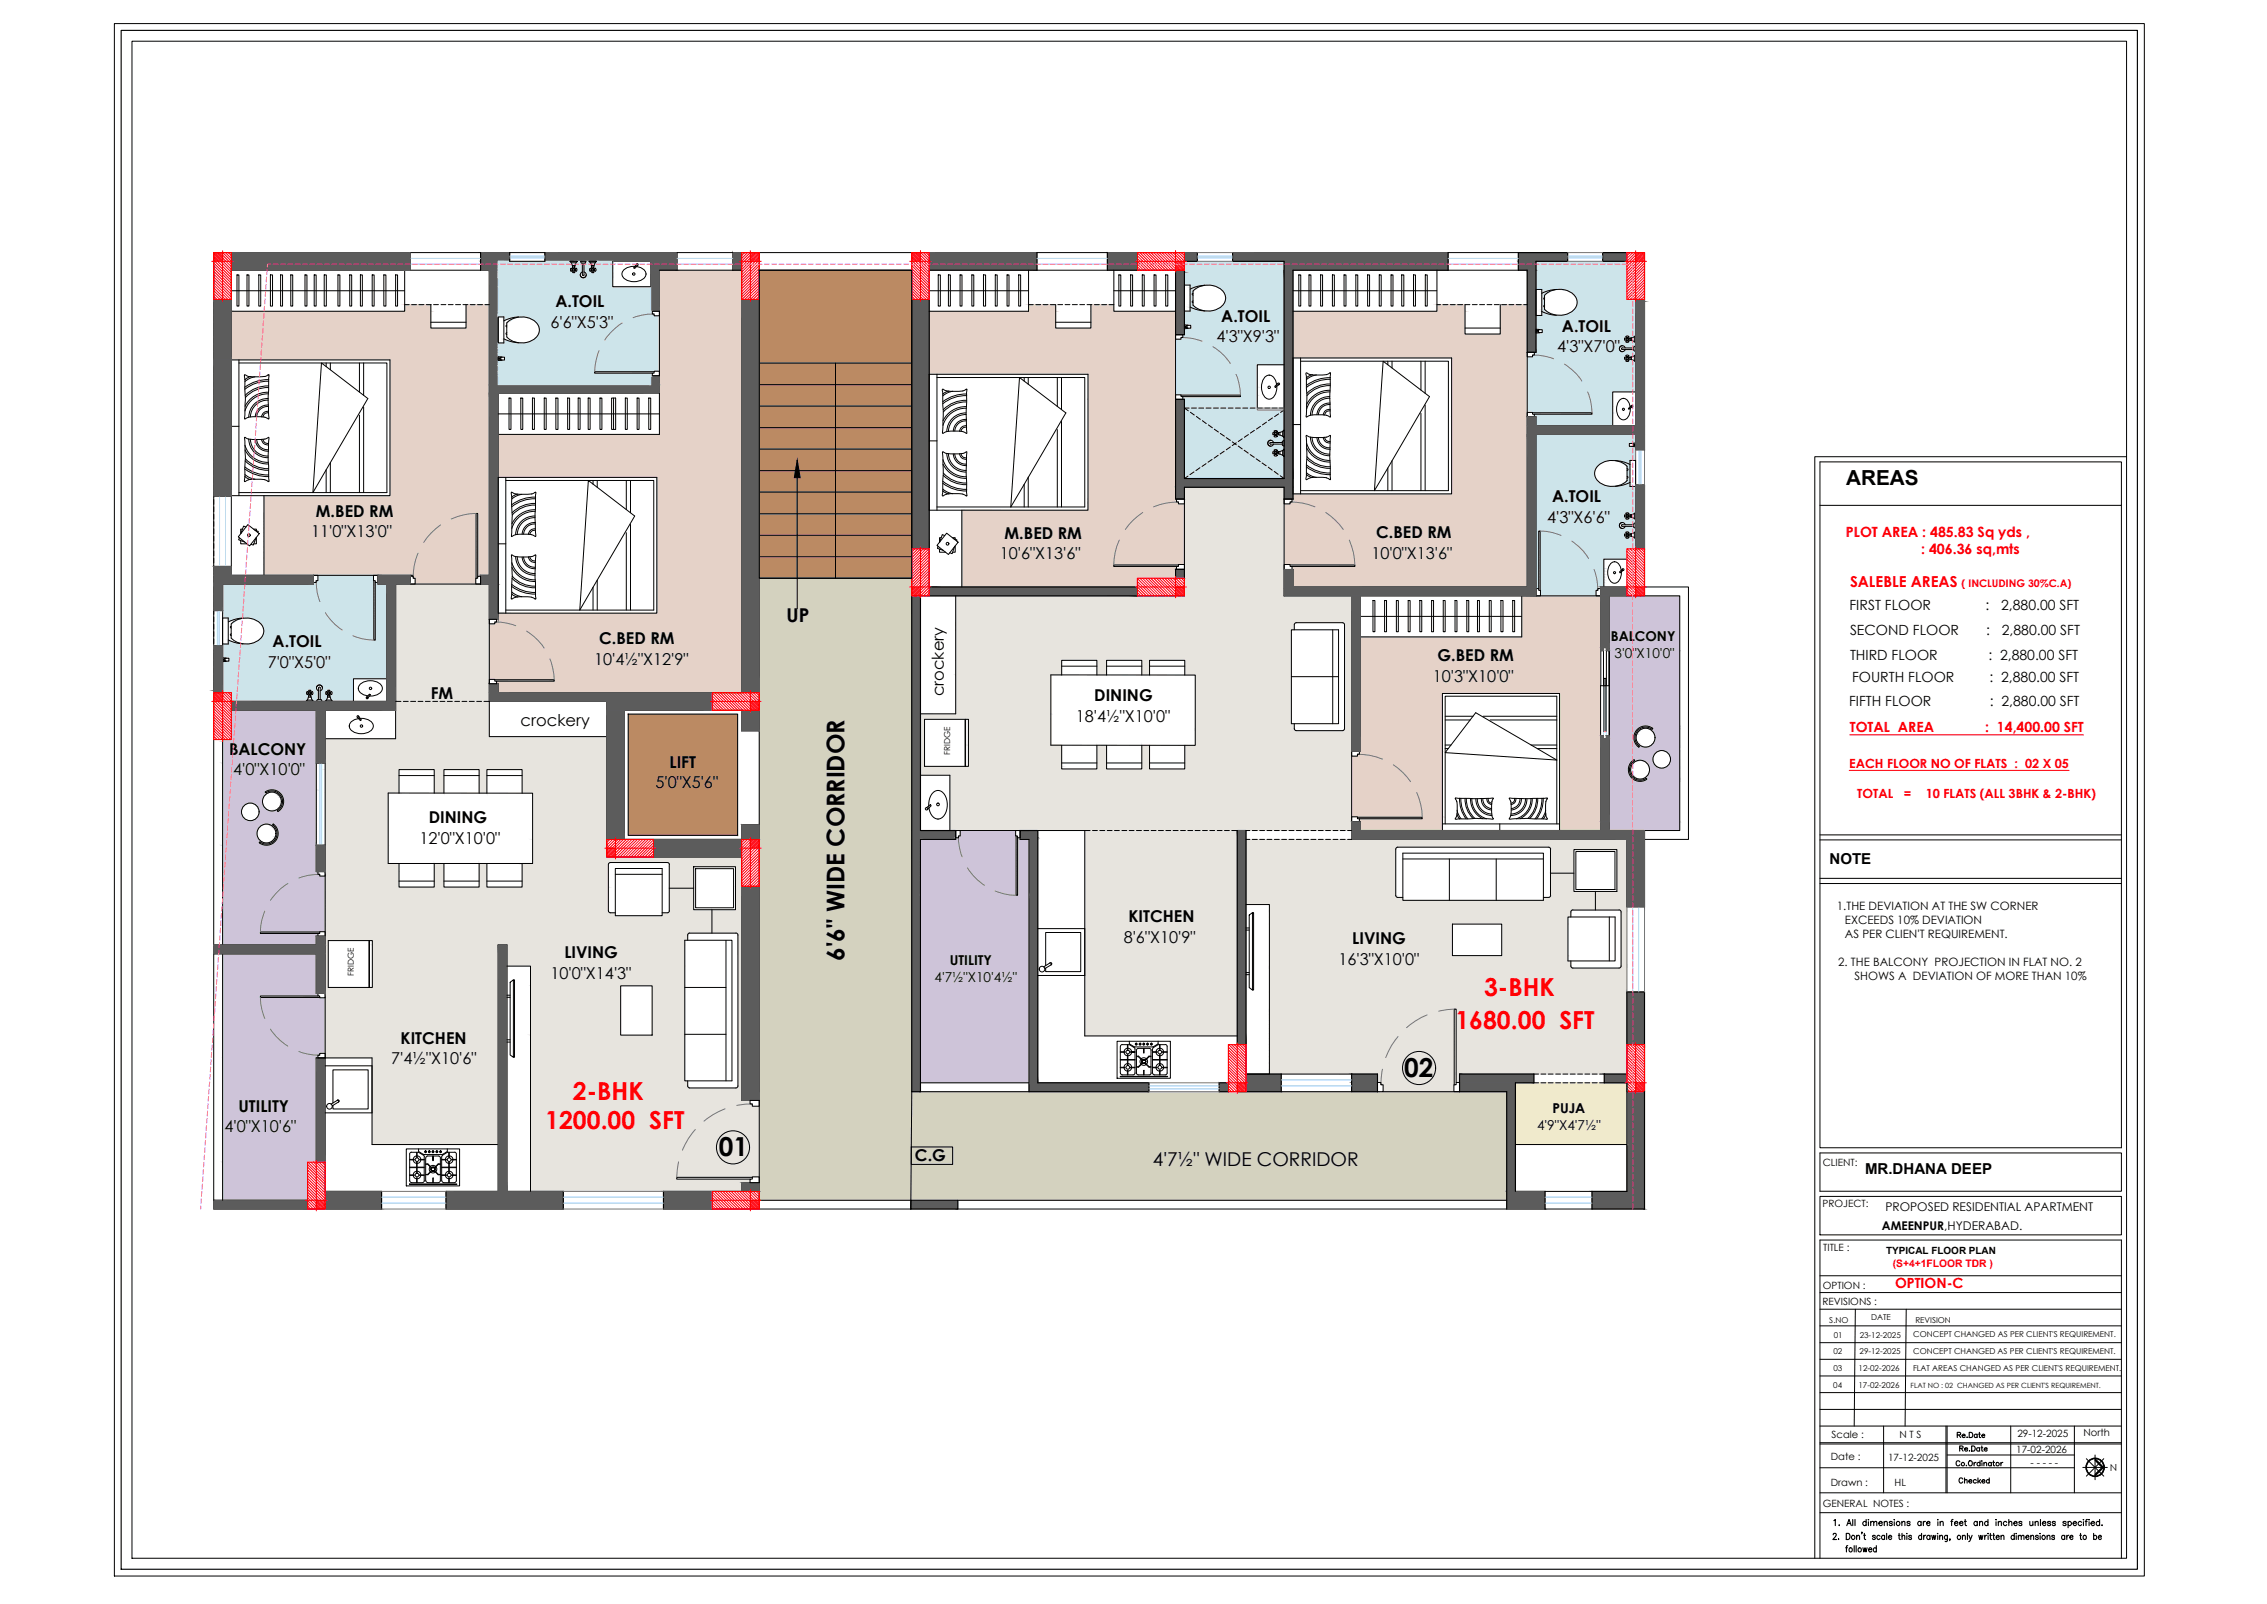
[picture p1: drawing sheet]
<svg xmlns="http://www.w3.org/2000/svg" width="594mm" height="420mm" viewBox="0 0 594 420" stroke-linecap="round" stroke-linejoin="round" font-family="sans-serif">
<defs><g id="words">
<g font-size="6.8">
<text x="368" y="282.1">02</text>
<text x="188.4" y="302.8">01</text>
</g>
<g font-size="6.5" fill="#f00">
<text x="388.9" y="260.9">3-BHK</text>
<text x="381.4" y="269.5">1680.00 SFT</text>
<text x="150.2" y="288.1">2-BHK</text>
<text x="142.9" y="295.8">1200.00 SFT</text>
</g>
<text font-size="6.4" x="221.3" y="251.7" transform="rotate(-90 221.3 251.7)">6'6&quot; WIDE CORRIDOR</text>
<text font-size="5.4" x="483.8" y="127.1">AREAS</text>
<g font-size="5">
<text x="206.1" y="163">UP</text>
<text x="302.1" y="305.4">4'7½&quot; WIDE CORRIDOR</text>
</g>
<g font-size="4.3">
<text x="145.6" y="80.5">A.TOIL</text>
<text x="144.3" y="85.9">6'6&quot;X5'3&quot;</text>
<text x="318.8" y="89.7">4'3&quot;X9'3&quot;</text>
<text x="320" y="84.3">A.TOIL</text>
<text x="409.3" y="86.9">A.TOIL</text>
<text x="408.1" y="92.3">4'3&quot;X7'0&quot;</text>
<text x="406.7" y="131.6">A.TOIL</text>
<text x="82.8" y="135.4">M.BED RM</text>
<text x="405.5" y="136.9">4'3&quot;X6'6&quot;</text>
<text x="81.5" y="140.8">11'0&quot;X13'0&quot;</text>
<text x="263.3" y="141.1">M.BED RM</text>
<text x="360.6" y="141">C.BED RM</text>
<text x="262" y="146.4">10'6&quot;X13'6&quot;</text>
<text x="359.4" y="146.3">10'0&quot;X13'6&quot;</text>
<text x="71.4" y="169.6">A.TOIL</text>
<text x="157" y="168.8">C.BED RM</text>
<text x="376.7" y="173.3">G.BED RM</text>
<text x="70.1" y="175">7'0&quot;X5'0&quot;</text>
<text x="155.7" y="174.2">10'4½&quot;X12'9&quot;</text>
<text x="375.5" y="178.6">10'3&quot;X10'0&quot;</text>
<text x="112.9" y="183.2">FM</text>
<text x="247.4" y="182.4" transform="rotate(-90 247.4 182.4)">crockery</text>
<text x="286.8" y="183.7">DINING</text>
<text x="136.4" y="190.2">crockery</text>
<text x="281.9" y="189.1">18'4½&quot;X10'0&quot;</text>
<text x="60" y="197.7">BALCONY</text>
<text x="61.1" y="203">4'0&quot;X10'0&quot;</text>
<text x="175.4" y="201.1">LIFT</text>
<text x="171.7" y="206.4">5'0&quot;X5'6&quot;</text>
<text x="112.4" y="215.7">DINING</text>
<text x="109.9" y="221.1">12'0&quot;X10'0&quot;</text>
<text x="295.7" y="241.6">KITCHEN</text>
<text x="147.9" y="251">LIVING</text>
<text x="294.5" y="246.9">8'6&quot;X10'9&quot;</text>
<text x="354.4" y="247.3">LIVING</text>
<text x="144.3" y="256.4">10'0&quot;X14'3&quot;</text>
<text x="350.7" y="252.7">16'3&quot;X10'0&quot;</text>
<text x="105" y="273.3">KITCHEN</text>
<text x="102.5" y="278.7">7'4½&quot;X10'6&quot;</text>
<text x="62.5" y="291.3">UTILITY</text>
<text x="58.8" y="296.6">4'0&quot;X10'6&quot;</text>
<text x="239.8" y="304.2">C.G</text>
</g>
<text font-size="3.9" fill="#f00" x="484.8" y="153.8">SALEBLE AREAS</text>
<g font-size="3.9">
<text x="479.4" y="226.3">NOTE</text>
<text x="488.7" y="307.6">MR.DHANA DEEP</text>
</g>
<g font-size="3.7" fill="#f00">
<text x="483.7" y="140.5">PLOT AREA : 485.83 Sq yds ,</text>
<text x="503.4" y="145">: 406.36 sq,mts</text>
<text x="484.8" y="191.7">TOTAL AREA</text>
<text x="520.2" y="191.7">: 14,400.00 SFT</text>
<text x="496.6" y="337.5">OPTION-C</text>
</g>
<g font-size="3.7">
<text x="484.7" y="159.7">FIRST FLOOR</text>
<text x="520.3" y="159.7">:</text>
<text x="524.4" y="159.7">2,880.00 SFT</text>
<text x="484.8" y="166.4">SECOND FLOOR</text>
<text x="520.5" y="166.4">:</text>
<text x="524.6" y="166.4">2,880.00 SFT</text>
<text x="484.8" y="172.8">THIRD FLOOR</text>
<text x="521.1" y="172.8">: 2,880.00 SFT</text>
<text x="485.4" y="178.6">FOURTH FLOOR</text>
<text x="521.4" y="178.6">: 2,880.00 SFT</text>
<text x="484.5" y="184.8">FIFTH FLOOR</text>
<text x="521.4" y="184.8">: 2,880.00 SFT</text>
</g>
<g font-size="3.6">
<text x="422.2" y="168">BALCONY</text>
<text x="423.1" y="172.3">3'0&quot;X10'0&quot;</text>
<text x="244.9" y="257.2">4'7½&quot;X10'4½&quot;</text>
<text x="248.9" y="252.9">UTILITY</text>
<text x="406.8" y="291.6">PUJA</text>
<text x="402.8" y="295.9">4'9&quot;X4'7½&quot;</text>
</g>
<g font-size="3.3" fill="#f00">
<text x="484.6" y="201.1">EACH FLOOR NO OF FLATS : 02 X 05</text>
<text x="486.7" y="209.1">TOTAL</text>
<text x="499" y="209.1">=</text>
<text x="504.6" y="209.1">10 FLATS (ALL 3BHK &amp; 2-BHK)</text>
</g>
<g font-size="3.1">
<text x="494.1" y="317.1">PROPOSED RESIDENTIAL APARTMENT</text>
<text x="493.1" y="322.1">AMEENPUR,HYDERABAD.</text>
</g>
<g font-size="3">
<text x="481.4" y="238.4">1.THE DEVIATION AT THE SW CORNER</text>
<text x="483.5" y="242.1">EXCEEDS 10% DEVIATION</text>
<text x="483.5" y="245.8">AS PER CLIEN'T REQUIREMENT.</text>
<text x="481.7" y="253.1">2. THE BALCONY PROJECTION IN FLAT NO. 2</text>
<text x="486" y="256.8">SHOWS A DEVIATION OF MORE THAN 10%</text>
</g>
<g font-size="2.7" fill="#f00">
<text x="514.1" y="153.8">( INCLUDING 30%C.A)</text>
<text x="496" y="331.9">(S+4+1FLOOR TDR )</text>
</g>
<g font-size="2.6">
<text x="477.7" y="305.5">CLIENT:</text>
<text x="477.6" y="316.3">PROJECT:</text>
<text x="477.8" y="327.7">TITLE :</text>
<text x="494.3" y="328.5">TYPICAL FLOOR PLAN</text>
<text x="477.6" y="341.9">REVISIONS :</text>
<text x="477.7" y="337.5">OPTION :</text>
<text x="480" y="376.6">Scale :</text>
<text x="497.8" y="376.7">N T S</text>
<text x="528.7" y="376.4">29-12-2025</text>
<text x="546" y="376.3">North</text>
<text x="479.8" y="382.6">Date :</text>
<text x="494.8" y="382.7">17-12-2025</text>
<text x="528.4" y="380.6">17-02-2026</text>
<text x="532.1" y="384">- - - - -</text>
<text x="479.8" y="389.1">Drawn :</text>
<text x="496.5" y="389.2">HL</text>
<text x="477.6" y="394.8">GENERAL NOTES :</text>
</g>
<text font-size="2.5" x="554.8" y="383.4" transform="rotate(-180 554.8 383.4)">N</text>
<g font-size="2.1">
<text x="249" y="197.8" transform="rotate(-90 249 197.8)">FRIDGE</text>
<text x="92.8" y="255.7" transform="rotate(-90 92.8 255.7)">FRIDGE</text>
<text x="479.4" y="346.5">S.NO</text>
<text x="490.3" y="345.7">DATE</text>
<text x="501.9" y="346.5">REVISION</text>
<text x="480.5" y="350.4">01</text>
<text x="487.3" y="350.4">23-12-2025</text>
<text x="501.4" y="350.3">CONCEPT CHANGED AS PER CLIENT'S REQUIREMENT.</text>
<text x="480.4" y="359.2">03</text>
<text x="480.5" y="354.8">02</text>
<text x="487" y="359.2">12-02-2026</text>
<text x="487.3" y="354.8">29-12-2025</text>
<text x="501.3" y="359.2">FLAT AREAS CHANGED AS PER CLIENT'S REQUIREMENT.</text>
<text x="501.4" y="354.7">CONCEPT CHANGED AS PER CLIENT'S REQUIREMENT.</text>
<text x="480.4" y="363.5">04</text>
<text x="487" y="363.5">17-02-2026</text>
</g>
<text font-size="1.9" x="500.7" y="363.5">FLAT NO : 02 CHANGED AS PER CLIENT'S REQUIREMENT.</text>
</g></defs>
<!-- layer: HAICHING -->
<g fill="#e5d2c8" stroke="#e5d2c8" stroke-width=".26">
<path d="M360.8 198.3h17.2z"/>
<path d="M343.2 132.2h57z"/>
<path d="M123.1 134.6l1.7-.1z"/>
<path d="M108.3 151.5h16.5z"/>
<path d="M129.7 162.9h.4z"/>
<path d="M136.2 164.3h58.2z"/>
<path d="M285.9 79.8l6 1.7v-1.7zM285.9 79.8l6 1.7h-6z"/>
<path d="M269.5 79.8l7.1 1.7v-1.7zM269.5 79.8l7.1 1.7h-7.1z"/>
<path d="M285.9 81.5l22.2 4.4v-4.4zM285.9 81.5l22.2 4.4h-22.2z"/>
<path d="M243.5 81.5l33.1 4.4v-4.4zM243.5 81.5l33.1 4.4h-33.1z"/>
<path d="M243.5 85.9l64.6 1.8v-1.8zM243.5 85.9l64.6 1.8h-64.6z"/>
<path d="M243.5 87.7l64.6 10.3v-10.3zM243.5 87.7l64.6 10.3h-64.6z"/>
<path d="M285.1 98l23 6.6v-6.6zM285.1 98l23 6.6h-23z"/>
<path d="M285.1 104.6l23 26.1v-26.1zM285.1 104.6l23 26.1h-23z"/>
<path d="M285.1 130.7l23.2 .8v-.8zM285.1 130.7l23.2 .8h-23.2z"/>
<path d="M308.6 131.5h.2zM307.6 131.5h1.2z"/>
<path d="M285.1 131.5h23.2zM285.1 131.5h22.5z"/>
<path d="M307.6 131.5l1.2 .1zM307 131.6h1.8z"/>
<path d="M285.1 131.5h22.5zM285.1 131.5l21.8 .1z"/>
<path d="M307 131.6h1.8zM306.8 131.6h2z"/>
<path d="M285.1 131.6h21.8zM285.1 131.6h21.7z"/>
<path d="M306.8 131.6h2zM306.8 131.6h2z"/>
<path d="M285.1 131.6h21.6zM285.1 131.6h21.7z"/>
<path d="M306.8 131.6l2 .1zM306 131.7h2.8z"/>
<path d="M285.1 131.6h21.6zM285.1 131.6l20.9 .1z"/>
<path d="M306 131.7l2.8 .1zM305.4 131.8h3.4z"/>
<path d="M285.1 131.7h20.9zM285.1 131.7l20.2 .1z"/>
<path d="M305.4 131.8l3.4 .1zM305.2 131.9h3.6z"/>
<path d="M285.1 131.8h20.2zM285.1 131.8l20.1 .1z"/>
<path d="M285.1 131.9h20zM285.1 131.9h20.1z"/>
<path d="M305.2 131.9l3.6 .1zM304.6 132h4.2z"/>
<path d="M285.1 131.9h20zM285.1 131.9l19.5 .1z"/>
<path d="M304.6 132l5.8 .1zM304.4 132.1h6z"/>
<path d="M285.1 132h19.5zM285.1 132l19.3 .1z"/>
<path d="M304.4 132.1l6 .1v-.1zM303.8 132.2l.6-.1 6 .1z"/>
<path d="M285.1 132.1l18.6 .1 .7-.1zM285.1 132.1l18.6 .1h-18.6z"/>
<path d="M303.8 132.2h6.6zM303.7 132.2h6.7z"/>
<path d="M285.1 132.2h18.6zM285.1 132.2h18.6z"/>
<path d="M303.7 132.2l6.7 .1zM303.7 132.2l6.7 .1z"/>
<path d="M285.1 132.2h18.6zM285.1 132.2l18.5 .1z"/>
<path d="M303.6 132.3l6.8 .2v-.2zM302.9 132.5l.7-.2 6.8 .2z"/>
<path d="M285.1 132.3l17.8 .2 .7-.2zM285.1 132.3l17.8 .2h-17.8z"/>
<path d="M285.1 132.5l17.1 .3 .7-.3zM285.1 132.5l17.1 .3h-17.1z"/>
<path d="M302.9 132.5l7.5 .3v-.3zM302.1 132.8l.8-.3 7.5 .3z"/>
<path d="M285.1 132.8h17.1zM285.1 132.8h17z"/>
<path d="M302.1 132.8h8.3zM302.1 132.8h8.3z"/>
<path d="M285.1 132.8h17zM285.1 132.8h17z"/>
<path d="M302.1 132.8l8.3 .4v-.4zM301.4 133.2l.7-.4 8.3 .4z"/>
<path d="M285.1 132.8l16.3 .4 .7-.4zM285.1 132.8l16.3 .4h-16.3z"/>
<path d="M301.4 133.2l9 .3v-.3zM300.8 133.5l.6-.3 9 .3z"/>
<path d="M285.1 133.2l15.7 .3 .6-.3zM285.1 133.2l15.7 .3h-15.7z"/>
<path d="M300.8 133.5h9.6zM300.7 133.5h9.7z"/>
<path d="M285.1 133.5h15.7zM285.1 133.5h15.6z"/>
<path d="M285.1 133.5h15.6zM285.1 133.5l15.5 .1z"/>
<path d="M300.7 133.5l9.7 .1zM300.5 133.6h9.9z"/>
<path d="M285.1 133.6h15.5zM285.1 133.6h15.4z"/>
<path d="M300.5 133.6l9.9 .3v-.3zM300 133.9l.5-.3 9.9 .3z"/>
<path d="M252.1 133.6l47.9 .3 .5-.3zM252.1 133.6l47.9 .3h-47.9z"/>
<path d="M252.1 133.9l47.3 .4 .6-.4zM252.1 133.9l47.3 .4h-47.3z"/>
<path d="M300 133.9l10.4 .5v-.5zM299.3 134.4l.7-.5 10.4 .5z"/>
<path d="M252.1 134.3h47.3zM252.1 134.3l47.2 .1z"/>
<path d="M299.3 134.4h11.1zM299.3 134.4h11.1z"/>
<path d="M252.1 134.4h47.2zM252.1 134.4h47.2z"/>
<path d="M299.3 134.4l11.1 .4v-.4zM298.6 134.8l.7-.4 11.1 .4z"/>
<path d="M252.1 134.4l46.5 .4 .7-.4zM252.1 134.4l46.5 .4h-46.5z"/>
<path d="M252.1 134.8l46 .5 .5-.5zM252.1 134.8l46 .5h-46z"/>
<path d="M298.6 134.8l11.8 .5v-.5zM298 135.3l.6-.5 11.8 .5z"/>
<path d="M252.1 135.3h46zM252.1 135.3h45.9z"/>
<path d="M298 135.3h12.4zM298 135.3h12.4z"/>
<path d="M252.1 135.3h45.9zM252.1 135.3h45.9z"/>
<path d="M298 135.3l12.4 .6v-.6zM297.4 135.9l.6-.6 12.4 .6z"/>
<path d="M252.1 135.3l45.3 .6 .6-.6zM252.1 135.3l45.3 .6h-45.3z"/>
<path d="M252.1 135.9l44.7 .5 .6-.5zM252.1 135.9l44.7 .5h-44.7z"/>
<path d="M297.4 135.9l13 .5v-.5zM296.8 136.4l.6-.5 13 .5z"/>
<path d="M252.1 136.4h44.7zM252.1 136.4h44.7z"/>
<path d="M296.8 136.4h13.6zM296.8 136.4h13.6z"/>
<path d="M252.1 136.4h44.7zM252.1 136.4h44.7z"/>
<path d="M296.8 136.4l13.6 .6v-.6zM296.8 136.4l13.6 .6h-14.2z"/>
<path d="M252.1 136.4l44.1 .6 .6-.6zM252.1 136.4l44.1 .6h-44.1z"/>
<path d="M252.1 137l43.6 .5 .5-.5zM252.1 137l43.6 .5h-43.6z"/>
<path d="M296.2 137l14.2 .6v-.6zM296.2 137l14.2 .6h-14.7z"/>
<path d="M252.1 137.5l43.6 .1zM252.1 137.5l43.6 .1z"/>
<path d="M295.7 137.6h14.7zM295.7 137.6h14.7z"/>
<path d="M252.1 137.6h43.6zM252.1 137.6h43.6z"/>
<path d="M295.7 137.6l14.7 .7v-.7zM295.7 137.6l14.7 .7h-15.2z"/>
<path d="M252.1 137.6l43.1 .7 .5-.7zM252.1 137.6l43.1 .7h-43.1z"/>
<path d="M295.2 138.3l15.2 .6v-.6zM295.2 138.3l15.2 .6h-15.6z"/>
<path d="M252.1 138.3l42.7 .6 .4-.6zM252.1 138.3l42.7 .6h-42.7z"/>
<path d="M294.8 138.9h15.6zM294.8 138.9h15.6z"/>
<path d="M252.1 138.9h42.7zM252.1 138.9h42.7z"/>
<path d="M252.1 138.9h42.7zM252.1 138.9h42.6z"/>
<path d="M294.8 138.9l15.6 .7v-.7zM294.8 138.9l15.6 .7h-16.1z"/>
<path d="M252.1 138.9l42.2 .7 .4-.7zM252.1 138.9l42.2 .7h-42.2z"/>
<path d="M294.3 139.6l16.1 .6v-.6zM294.3 139.6l16.1 .6h-16.5z"/>
<path d="M252.1 139.6l41.8 .6 .4-.6zM252.1 139.6l41.8 .6h-41.8z"/>
<path d="M293.9 140.2l16.5 .1zM293.9 140.2l16.5 .1z"/>
<path d="M252.1 140.2l41.8 .1zM252.1 140.2l41.8 .1z"/>
<path d="M293.9 140.3h16.5zM293.9 140.3h16.5z"/>
<path d="M252.1 140.3h41.8zM252.1 140.3h41.8z"/>
<path d="M293.9 140.3l16.5 .8v-.8zM293.9 140.3l16.5 .8h-16.9z"/>
<path d="M252.1 140.3l41.4 .8 .4-.8zM252.1 140.3l41.4 .8h-41.4z"/>
<path d="M252.1 141.1l41.1 .6 .3-.6zM252.1 141.1l41.1 .6h-41.1z"/>
<path d="M293.5 141.1l16.9 .6v-.6zM293.5 141.1l16.9 .6h-17.2z"/>
<path d="M252.1 141.7h41.1zM252.1 141.7h41.1z"/>
<path d="M293.2 141.7h17.2zM293.2 141.7h17.2z"/>
<path d="M252.1 141.7h41.1zM252.1 141.7h41.1z"/>
<path d="M293.2 141.7l17.2 .9v-.9zM293.2 141.7l17.2 .9h-17.5z"/>
<path d="M252.1 141.7l40.8 .9 .3-.9zM252.1 141.7l40.8 .9h-40.8z"/>
<path d="M292.9 142.6l17.5 .6v-.6zM292.9 142.6l17.5 .6h-17.7z"/>
<path d="M252.1 142.6l40.6 .6 .2-.6zM252.1 142.6l40.6 .6h-40.6z"/>
<path d="M292.7 143.2h17.7zM292.7 143.2h17.7z"/>
<path d="M252.1 143.2h40.6zM252.1 143.2h40.6z"/>
<path d="M292.7 143.2h17.7zM292.7 143.2h17.7z"/>
<path d="M252.1 143.2h40.6zM252.1 143.2h40.6z"/>
<path d="M292.7 143.2l17.7 .9v-.9zM292.7 143.2l17.7 .9h-18z"/>
<path d="M252.1 143.2l40.3 .9 .3-.9zM252.1 143.2l40.3 .9h-40.3z"/>
<path d="M292.4 144.1l18 .7v-.7zM292.4 144.1l18 .7h-18.2z"/>
<path d="M252.1 144.1l40.1 .7 .2-.7zM252.1 144.1l40.1 .7h-40.1z"/>
<path d="M292.2 144.8h18.2zM292.2 144.8h18.2z"/>
<path d="M252.1 144.8h40.1zM252.1 144.8h40.1z"/>
<path d="M292.2 144.8h18.2zM292.2 144.8h18.2z"/>
<path d="M252.1 144.8h40.1zM252.1 144.8h40.1z"/>
<path d="M292.2 144.8l18.2 1v-1zM292.2 144.8l18.2 1h-18.3z"/>
<path d="M252.1 144.8l40 1 .1-1zM252.1 144.8l40 1h-40z"/>
<path d="M292.1 145.8l18.3 .5v-.5zM292.1 145.8l18.3 .5h-18.4z"/>
<path d="M252.1 145.8l39.9 .5 .1-.5zM252.1 145.8l39.9 .5h-39.9z"/>
<path d="M292 146.3h18.4zM292 146.3h18.4z"/>
<path d="M252.1 146.3h39.9zM252.1 146.3h39.9z"/>
<path d="M252.1 146.3l39.9 .1zM252.1 146.3l39.9 .1z"/>
<path d="M292 146.3l18.4 1.6v-1.6zM292 146.3l18.4 1.6h-18.6z"/>
<path d="M291.8 147.9l17 .1zM291.8 147.9l17 .1z"/>
<path d="M252.1 146.4l39.7 1.6 .2-1.6zM252.1 146.4l39.7 1.6h-39.7z"/>
<path d="M252.1 148l39.7 .4v-.4zM252.1 148l39.7 .4h-39.7z"/>
<path d="M252.1 148.4l56.2 .7v-.7zM252.1 148.4l56.2 .7h-56.2z"/>
<path d="M252.1 149.1l56 1.9v-1.9zM252.1 149.1l56 1.9h-56z"/>
<path d="M252.1 151l56 .5v-.5zM252.1 151l56 .5h-56z"/>
<path d="M252.1 151.5l46 2.3v-2.3zM252.1 151.5l46 2.3h-46z"/>
<path d="M398.8 156.1l20.6 10.7v-10.7zM398.8 156.1l20.6 10.7h-20.6z"/>
<path d="M356.5 166.8l62.9 3.6v-3.6zM356.5 166.8l62.9 3.6h-62.9z"/>
<path d="M356.5 170.4l62.9 9.2v-9.2zM356.5 170.4l62.9 9.2h-62.9z"/>
<path d="M356.5 179.6l62.9 2.1v-2.1zM356.5 179.6l62.9 2.1h-62.9z"/>
<path d="M408.7 181.7l10.7 11v-11zM408.7 181.7l10.7 11h-10.7z"/>
<path d="M356.5 181.7l21.5 15.1v-15.1zM356.5 181.7l21.5 15.1h-21.5z"/>
<path d="M356.2 196.8l21.8 .8v-.8zM356.2 196.8l21.8 .8h-21.8z"/>
<path d="M355.7 197.6h.4zM355.7 197.6h.4z"/>
<path d="M356.2 197.6l21.8 .1zM356.2 197.6l21.8 .1z"/>
<path d="M355.7 197.6l1.3 .1zM355.7 197.6l1.3 .1z"/>
<path d="M357 197.7h21zM357 197.7h21z"/>
<path d="M355.7 197.7h1.8zM355.7 197.7h1.8z"/>
<path d="M357.6 197.7h20.4zM357.6 197.7h20.4z"/>
<path d="M355.7 197.7h2.1zM355.7 197.7h2.1z"/>
<path d="M357.8 197.7h20.2zM357.8 197.7h20.2z"/>
<path d="M357.8 197.7l20.2 .1zM357.8 197.7l20.2 .1z"/>
<path d="M355.7 197.7l2.9 .1zM355.7 197.7l2.9 .1z"/>
<path d="M358.6 197.8l19.4 .1zM358.6 197.8l19.4 .1z"/>
<path d="M355.7 197.8l3.5 .1zM355.7 197.8l3.5 .1z"/>
<path d="M359.2 197.9l18.8 .1zM359.2 197.9l18.8 .1z"/>
<path d="M355.7 197.9l3.6 .1zM355.7 197.9l3.6 .1z"/>
<path d="M359.3 198h18.7zM359.3 198h18.7z"/>
<path d="M355.7 198h3.7zM355.7 198h3.7z"/>
<path d="M359.5 198l18.5 .1zM359.5 198l18.5 .1z"/>
<path d="M355.7 198l4.2 .1zM355.7 198l4.2 .1z"/>
<path d="M360 198.1l18 .1zM360 198.1l18 .1z"/>
<path d="M354.2 198.1l5.9 .1zM354.2 198.1l5.9 .1z"/>
<path d="M360.1 198.2l17.9 .1v-.1zM360.1 198.2l17.9 .1h-17.2zM360.8 198.3h17.2z"/>
<path d="M354.2 198.2l6.7 .1-.8-.1zM354.2 198.2l6.7 .1h-6.7z"/>
<path d="M360.9 198.3l17.1 .1zM360.9 198.3l17.1 .1z"/>
<path d="M354.2 198.3l6.8 .1zM354.2 198.3l6.8 .1z"/>
<path d="M361 198.4l17 .2v-.2zM361 198.4l17 .2h-16.3z"/>
<path d="M354.2 198.4l7.5 .2-.7-.2zM354.2 198.4l7.5 .2h-7.5z"/>
<path d="M361.7 198.6l16.3 .3v-.3zM361.7 198.6l16.3 .3h-15.7z"/>
<path d="M362.3 198.9h15.7zM362.3 198.9h15.7z"/>
<path d="M354.2 198.6l8.2 .3-.7-.3zM354.2 198.6l8.2 .3h-8.2z"/>
<path d="M362.4 198.9h15.6zM362.4 198.9h15.6z"/>
<path d="M354.2 198.9h8.3zM354.2 198.9h8.3z"/>
<path d="M362.5 198.9l15.5 .4v-.4zM362.5 198.9l15.5 .4h-14.8z"/>
<path d="M354.2 198.9l9 .4-.7-.4zM354.2 198.9l9 .4h-9z"/>
<path d="M363.2 199.3l14.8 .3v-.3zM363.2 199.3l14.8 .3h-14.2z"/>
<path d="M363.8 199.6h14.2zM363.8 199.6h14.2z"/>
<path d="M354.2 199.3l9.7 .3-.7-.3zM354.2 199.3l9.7 .3h-9.7z"/>
<path d="M363.9 199.6h14.1zM363.9 199.6h14.1z"/>
<path d="M354.2 199.6h9.7zM354.2 199.6h9.7z"/>
<path d="M363.9 199.6l14.1 .4v-.4zM363.9 199.6l14.1 .4h-13.4z"/>
<path d="M354.2 199.6l10.4 .4-.7-.4zM354.2 199.6l10.4 .4h-10.4z"/>
<path d="M364.6 200l13.4 .4v-.4zM364.6 200l13.4 .4h-12.8z"/>
<path d="M365.2 200.4h12.8zM365.2 200.4h12.8z"/>
<path d="M354.2 200l11.1 .4-.7-.4zM354.2 200l11.1 .4h-11.1z"/>
<path d="M365.3 200.4l12.7 .1zM365.3 200.4l12.7 .1z"/>
<path d="M354.2 200.4l11.1 .1zM354.2 200.4l11.1 .1z"/>
<path d="M365.3 200.5l12.7 .5v-.5zM365.3 200.5l12.7 .5h-12.1z"/>
<path d="M354.2 200.5l11.7 .5-.6-.5zM354.2 200.5l11.7 .5h-11.7z"/>
<path d="M365.9 201l12.1 .3v-.3zM365.9 201l12.1 .3h-11.5z"/>
<path d="M366.5 201.3l11.5 .1zM366.5 201.3l11.5 .1z"/>
<path d="M354.2 201l12.4 .4-.7-.4zM354.2 201l12.4 .4h-12.4z"/>
<path d="M366.6 201.4h11.4zM366.6 201.4h11.4z"/>
<path d="M354.2 201.4h12.4zM354.2 201.4h12.4z"/>
<path d="M366.6 201.4l11.4 .6v-.6zM366.6 201.4l11.4 .6h-10.8z"/>
<path d="M354.2 201.4l13 .6-.6-.6zM354.2 201.4l13 .6h-13z"/>
<path d="M367.2 202l10.8 .4v-.4zM367.2 202l10.8 .4h-10.3z"/>
<path d="M367.7 202.4l10.3 .1zM367.7 202.4l10.3 .1z"/>
<path d="M354.2 202l13.5 .5-.5-.5zM354.2 202l13.5 .5h-13.5z"/>
<path d="M367.7 202.5h10.3zM367.7 202.5h10.3z"/>
<path d="M354.2 202.5h13.6zM354.2 202.5h13.6z"/>
<path d="M367.8 202.5l10.2 .6v-.6zM367.8 202.5l10.2 .6h-9.7z"/>
<path d="M354.2 202.5l14.1 .6-.5-.6zM354.2 202.5l14.1 .6h-14.1z"/>
<path d="M368.3 203.1l9.7 .5v-.5zM368.3 203.1l9.7 .5h-9.2z"/>
<path d="M368.8 203.6l9.2 .1zM368.8 203.6l9.2 .1z"/>
<path d="M354.2 203.1l14.7 .6-.6-.6zM354.2 203.1l14.7 .6h-14.7z"/>
<path d="M368.9 203.7h9.1zM368.9 203.7h9.1z"/>
<path d="M354.2 203.7h14.7zM354.2 203.7h14.7z"/>
<path d="M368.9 203.7l9.1 .7v-.7zM368.9 203.7l9.1 .7h-8.6z"/>
<path d="M354.2 203.7l15.2 .7-.5-.7zM354.2 203.7l15.2 .7h-15.2z"/>
<path d="M369.4 204.4l8.6 .5v-.5zM369.4 204.4l8.6 .5h-8.2z"/>
<path d="M369.8 204.9l8.2 .1zM369.8 204.9l8.2 .1z"/>
<path d="M354.2 204.4l15.6 .6-.4-.6zM354.2 204.4l15.6 .6h-15.6z"/>
<path d="M369.8 205h8.2zM369.8 205h8.2z"/>
<path d="M354.2 205h15.6zM354.2 205h15.6z"/>
<path d="M369.8 205l8.2 .7v-.7zM369.8 205l8.2 .7h-7.7z"/>
<path d="M354.2 205l16.1 .7-.5-.7zM354.2 205l16.1 .7h-16.1z"/>
<path d="M370.3 205.7l7.7 .6v-.6zM370.3 205.7l7.7 .6h-7.4z"/>
<path d="M370.6 206.3h7.4zM370.6 206.3h7.4z"/>
<path d="M354.2 205.7l16.5 .6-.4-.6zM354.2 205.7l16.5 .6h-16.5z"/>
<path d="M370.7 206.3l7.3 .1zM370.7 206.3l7.3 .1z"/>
<path d="M354.2 206.3l16.5 .1zM354.2 206.3l16.5 .1z"/>
<path d="M370.7 206.4l7.3 .7v-.7zM370.7 206.4l7.3 .7h-6.9z"/>
<path d="M354.2 206.4l16.9 .7-.4-.7zM354.2 206.4l16.9 .7h-16.9z"/>
<path d="M371.1 207.1l6.9 .7v-.7zM371.1 207.1l6.9 .7h-6.7zM371.3 207.8h6.7zM371.3 207.8h6.7z"/>
<path d="M354.2 207.1l17.1 .7-.2-.7zM354.2 207.1l17.1 .7h-17.1z"/>
<path d="M371.3 207.8h6.7zM371.3 207.8h6.7z"/>
<path d="M354.2 207.8h17.1zM354.2 207.8h17.1z"/>
<path d="M371.4 207.8l6.6 .9v-.9zM371.4 207.8l6.6 .9h-6.3z"/>
<path d="M354.2 207.8l17.5 .9-.4-.9zM354.2 207.8l17.5 .9h-17.5z"/>
<path d="M371.7 208.7l6.3 .6v-.6zM371.7 208.7l6.3 .6h-6.1z"/>
<path d="M354.2 208.7l17.7 .6-.2-.6zM354.2 208.7l17.7 .6h-17.7z"/>
<path d="M371.9 209.3h6.1zM371.9 209.3h6.1z"/>
<path d="M354.2 209.3h17.7zM354.2 209.3h17.7z"/>
<path d="M371.9 209.3h6.1zM371.9 209.3h6.1z"/>
<path d="M354.2 209.3h17.7zM354.2 209.3h17.7z"/>
<path d="M371.9 209.3l6.1 .9v-.9zM371.9 209.3l6.1 .9h-5.8z"/>
<path d="M354.2 209.3l18 .9-.3-.9zM354.2 209.3l18 .9h-18z"/>
<path d="M372.2 210.2l5.8 .7v-.7zM372.2 210.2l5.8 .7h-5.7zM372.3 210.9h5.7zM372.3 210.9h5.7z"/>
<path d="M354.2 210.2l18.1 .7-.1-.7zM354.2 210.2l18.1 .7h-18.1z"/>
<path d="M372.3 210.9h5.7zM372.3 210.9h5.7z"/>
<path d="M354.2 210.9h18.1zM354.2 210.9h18.1z"/>
<path d="M372.3 210.9l5.7 1v-1zM372.3 210.9l5.7 1h-5.5z"/>
<path d="M354.2 210.9l18.3 1-.2-1zM354.2 210.9l18.3 1h-18.3z"/>
<path d="M372.5 211.9l5.5 .6v-.6zM372.5 211.9l5.5 .6h-5.4zM372.6 212.5h5.4zM372.6 212.5h5.4z"/>
<path d="M354.2 211.9l18.4 .6-.1-.6zM354.2 211.9l18.4 .6h-18.4z"/>
<path d="M372.6 212.5h5.4zM372.6 212.5h5.4z"/>
<path d="M354.2 212.5h18.4zM354.2 212.5h18.4z"/>
<path d="M372.6 212.5l5.4 1.5v-1.5zM372.6 212.5l5.4 1.5h-5.3z"/>
<path d="M354.2 212.5l18.5 1.5-.1-1.5zM354.2 212.5l18.5 1.5h-18.5z"/>
<path d="M372.7 214l5.3 .1zM372.7 214l5.3 .1z"/>
<path d="M355.7 214l17 .1zM355.7 214l17 .1z"/>
<path d="M372.7 214.1l5.3 .4v-.4zM372.7 214.1l5.3 .4h-5.3z"/>
<path d="M356.2 214.5l21.8 .8v-.8zM356.2 214.5l21.8 .8h-21.8z"/>
<path d="M408.7 192.7l10.7 24.9v-24.9zM408.7 192.7l10.7 24.9h-10.7z"/>
<path d="M356.5 215.3l21.5 2.3v-2.3zM356.5 215.3l21.5 2.3h-21.5z"/>
<path d="M376.6 79.8l7.3 1.7v-1.7zM376.6 79.8l7.3 1.7h-7.3z"/>
<path d="M393.1 79.8l7.1 7.7v-7.7zM393.1 79.8l7.1 7.7h-7.1z"/>
<path d="M338.8 81.5l45.1 6v-6zM338.8 81.5l45.1 6h-45.1z"/>
<path d="M338.8 87.5l61.4 4.8v-4.8zM338.8 87.5l61.4 4.8h-61.4z"/>
<path d="M338.8 92.3l61.4 1.5v-1.5zM338.8 92.3l61.4 1.5h-61.4z"/>
<path d="M380.4 93.8l19.8 15.4v-15.4zM380.4 93.8l19.8 15.4h-19.8z"/>
<path d="M380.4 109.2l19.8 20.2v-20.2zM380.4 109.2l19.8 20.2h-19.8z"/>
<path d="M338.8 129.4l61.4 1.3v-1.3zM338.8 129.4l61.4 1.3h-61.4z"/>
<path d="M338.6 130.7l61.6 .8v-.8zM338.6 130.7l61.6 .8h-61.6z"/>
<path d="M338.1 131.5h.3zM338.1 131.5h.3z"/>
<path d="M338.6 131.5h61.6zM338.6 131.5h61.6z"/>
<path d="M338.1 131.5h1.2zM338.1 131.5h1.2z"/>
<path d="M339.3 131.5l60.9 .1zM339.3 131.5l60.9 .1z"/>
<path d="M340 131.6h60.2zM340 131.6h60.2z"/>
<path d="M338.1 131.5l2 .1zM338.1 131.5l2 .1z"/>
<path d="M340.1 131.6h60.1zM340.1 131.6h60.1z"/>
<path d="M338.1 131.6h2zM338.1 131.6h2z"/>
<path d="M340.2 131.6l60 .1zM340.2 131.6l60 .1z"/>
<path d="M338.1 131.6l2.8 .1zM338.1 131.6l2.8 .1z"/>
<path d="M340.9 131.7l59.3 .1zM340.9 131.7l59.3 .1z"/>
<path d="M341.5 131.8l58.7 .1zM341.5 131.8l58.7 .1z"/>
<path d="M338.1 131.7l3.6 .2zM338.1 131.7l3.6 .2z"/>
<path d="M341.7 131.9h58.5zM341.7 131.9h58.5z"/>
<path d="M338.1 131.9h3.6zM338.1 131.9h3.6z"/>
<path d="M341.8 131.9l58.4 .1zM341.8 131.9l58.4 .1z"/>
<path d="M338.1 131.9l4.2 .1zM338.1 131.9l4.2 .1z"/>
<path d="M342.3 132l57.9 .1zM342.3 132l57.9 .1z"/>
<path d="M336.5 132l6 .1zM336.5 132l6 .1z"/>
<path d="M342.5 132.1l57.7 .1v-.1zM342.5 132.1l57.7 .1h-57zM343.2 132.2h57z"/>
<path d="M336.5 132.1l6.7 .1-.7-.1zM336.5 132.1l6.7 .1h-6.7z"/>
<path d="M343.2 132.2l57 .1zM343.2 132.2l57 .1z"/>
<path d="M336.5 132.2l6.8 .1zM336.5 132.2l6.8 .1z"/>
<path d="M343.3 132.3l56.9 .2v-.2zM343.3 132.3l56.9 .2h-56.2z"/>
<path d="M336.5 132.3l7.5 .2-.7-.2zM336.5 132.3l7.5 .2h-7.5z"/>
<path d="M344 132.5l56.2 .3v-.3zM344 132.5l56.2 .3h-55.5z"/>
<path d="M336.5 132.5l8.1 .3-.6-.3zM336.5 132.5l8.1 .3h-8.1z"/>
<path d="M344.7 132.8h55.5zM344.7 132.8h55.5z"/>
<path d="M336.5 132.8h8.2zM336.5 132.8h8.2z"/>
<path d="M344.7 132.8h55.5zM344.7 132.8h55.5z"/>
<path d="M336.5 132.8h8.3zM336.5 132.8h8.3z"/>
<path d="M344.8 132.8l55.4 .4v-.4zM344.8 132.8l55.4 .4h-54.7z"/>
<path d="M336.5 132.8l9 .4-.7-.4zM336.5 132.8l9 .4h-9z"/>
<path d="M345.5 133.2l54.7 .3v-.3zM345.5 133.2l54.7 .3h-54.1z"/>
<path d="M346.1 133.5h54.1zM346.1 133.5h54.1z"/>
<path d="M336.5 133.2l9.7 .3-.7-.3zM336.5 133.2l9.7 .3h-9.7z"/>
<path d="M346.2 133.5l54 .1zM346.2 133.5l54 .1z"/>
<path d="M336.5 133.5l9.7 .1zM336.5 133.5l9.7 .1z"/>
<path d="M346.3 133.6l53.9 .3v-.3zM346.3 133.6l53.9 .3h-53.3z"/>
<path d="M336.5 133.6l10.4 .3-.7-.3zM336.5 133.6l10.4 .3h-10.4z"/>
<path d="M346.9 133.9l53.3 .4v-.4zM346.9 133.9l53.3 .4h-52.7z"/>
<path d="M347.5 134.3l52.7 .1zM347.5 134.3l52.7 .1z"/>
<path d="M336.5 133.9l11.1 .5-.7-.5zM336.5 133.9l11.1 .5h-11.1z"/>
<path d="M347.6 134.4h52.6zM347.6 134.4h52.6z"/>
<path d="M336.5 134.4h11.1zM336.5 134.4h11.1z"/>
<path d="M347.6 134.4l52.6 .5v-.5zM347.6 134.4l52.6 .5h-51.9z"/>
<path d="M336.5 134.4l11.8 .5-.7-.5zM336.5 134.4l11.8 .5h-11.8z"/>
<path d="M348.3 134.9l51.9 .4v-.4zM348.3 134.9l51.9 .4h-51.4z"/>
<path d="M348.8 135.3h51.4zM348.8 135.3h51.4z"/>
<path d="M336.5 134.9l12.4 .4-.6-.4zM336.5 134.9l12.4 .4h-12.4z"/>
<path d="M348.9 135.3h51.3zM348.9 135.3h51.3z"/>
<path d="M336.5 135.3h12.4zM336.5 135.3h12.4z"/>
<path d="M348.9 135.3l51.3 .6v-.6zM348.9 135.3l51.3 .6h-50.7z"/>
<path d="M336.5 135.3l13 .6-.6-.6zM336.5 135.3l13 .6h-13z"/>
<path d="M349.5 135.9l50.7 .5v-.5zM349.5 135.9l50.7 .5h-50.1z"/>
<path d="M350.1 136.4h50.1zM350.1 136.4h50.1z"/>
<path d="M336.5 135.9l13.6 .5-.6-.5zM336.5 135.9l13.6 .5h-13.6z"/>
<path d="M350.1 136.4h50.1zM350.1 136.4h50.1z"/>
<path d="M336.5 136.4h13.6zM336.5 136.4h13.6z"/>
<path d="M350.1 136.4l50.1 .6v-.6zM350.1 136.4l50.1 .6h-49.6z"/>
<path d="M336.5 136.4l14.1 .6-.5-.6zM336.5 136.4l14.1 .6h-14.1z"/>
<path d="M350.6 137l49.6 .5v-.5zM350.6 137l49.6 .5h-49.1z"/>
<path d="M351.1 137.5l49.1 .1zM351.1 137.5l49.1 .1z"/>
<path d="M336.5 137l14.7 .6-.6-.6zM336.5 137l14.7 .6h-14.7z"/>
<path d="M351.2 137.6h49zM351.2 137.6h49z"/>
<path d="M336.5 137.6h14.7zM336.5 137.6h14.7z"/>
<path d="M351.2 137.6l49 .7v-.7zM351.2 137.6l49 .7h-48.5z"/>
<path d="M336.5 137.6l15.2 .7-.5-.7zM336.5 137.6l15.2 .7h-15.2z"/>
<path d="M351.7 138.3l48.5 .6v-.6zM351.7 138.3l48.5 .6h-48.1z"/>
<path d="M336.5 138.3l15.6 .6-.4-.6zM336.5 138.3l15.6 .6h-15.6z"/>
<path d="M352.1 138.9h48.1zM352.1 138.9h48.1z"/>
<path d="M336.5 138.9h15.6zM336.5 138.9h15.6z"/>
<path d="M352.1 138.9h48.1zM352.1 138.9h48.1z"/>
<path d="M336.5 138.9h15.7zM336.5 138.9h15.7z"/>
<path d="M352.2 138.9l48 .7v-.7zM352.2 138.9l48 .7h-47.6z"/>
<path d="M336.5 138.9l16.1 .7-.4-.7zM336.5 138.9l16.1 .7h-16.1z"/>
<path d="M352.6 139.6l47.6 .6v-.6zM352.6 139.6l47.6 .6h-47.2z"/>
<path d="M336.5 139.6l16.5 .6-.4-.6zM336.5 139.6l16.5 .6h-16.5z"/>
<path d="M353 140.2l47.2 .1zM353 140.2l47.2 .1z"/>
<path d="M336.5 140.2l16.5 .1zM336.5 140.2l16.5 .1z"/>
<path d="M353 140.3h47.2zM353 140.3h47.2z"/>
<path d="M353 140.3l47.2 .8v-.8zM353 140.3l47.2 .8h-46.8z"/>
<path d="M336.5 140.3l16.9 .8-.4-.8zM336.5 140.3l16.9 .8h-16.9z"/>
<path d="M353.4 141.1l46.8 .6v-.6zM353.4 141.1l46.8 .6h-46.5z"/>
<path d="M336.5 141.1l17.2 .6-.3-.6zM336.5 141.1l17.2 .6h-17.2z"/>
<path d="M353.7 141.7h46.5zM353.7 141.7h46.5z"/>
<path d="M336.5 141.7h17.2zM336.5 141.7h17.2z"/>
<path d="M353.7 141.7h46.5zM353.7 141.7h46.5z"/>
<path d="M336.5 141.7h17.2zM336.5 141.7h17.2z"/>
<path d="M353.7 141.7l46.5 .9v-.9zM353.7 141.7l46.5 .9h-46.2z"/>
<path d="M336.5 141.7l17.5 .9-.3-.9zM336.5 141.7l17.5 .9h-17.5z"/>
<path d="M354 142.6l46.2 .6v-.6zM354 142.6l46.2 .6h-46zM354.2 143.2h46zM354.2 143.2h46z"/>
<path d="M336.5 142.6l17.7 .6-.2-.6zM336.5 142.6l17.7 .6h-17.7z"/>
<path d="M354.2 143.2l46 .1zM354.2 143.2l46 .1z"/>
<path d="M336.5 143.2l17.7 .1zM336.5 143.2l17.7 .1z"/>
<path d="M354.2 143.3l46 .8v-.8zM354.2 143.3l46 .8h-45.7z"/>
<path d="M336.5 143.3l18 .8-.3-.8zM336.5 143.3l18 .8h-18z"/>
<path d="M354.5 144.1l45.7 .7v-.7zM354.5 144.1l45.7 .7h-45.5zM354.7 144.8h45.5zM354.7 144.8h45.5z"/>
<path d="M336.5 144.1l18.2 .7-.2-.7zM336.5 144.1l18.2 .7h-18.2z"/>
<path d="M354.7 144.8h45.5zM354.7 144.8h45.5z"/>
<path d="M336.5 144.8h18.2zM336.5 144.8h18.2z"/>
<path d="M354.7 144.8l45.5 1v-1zM354.7 144.8l45.5 1h-45.4z"/>
<path d="M336.5 144.8l18.3 1-.1-1zM336.5 144.8l18.3 1h-18.3z"/>
<path d="M354.8 145.8l45.4 .5v-.5zM354.8 145.8l45.4 .5h-45.3z"/>
<path d="M354.9 146.3l45.3 .1zM354.9 146.3l45.3 .1z"/>
<path d="M336.5 145.8l18.4 .6-.1-.6zM336.5 145.8l18.4 .6h-18.4z"/>
<path d="M354.9 146.4h45.3zM354.9 146.4h45.3z"/>
<path d="M336.5 146.4h18.4zM336.5 146.4h18.4z"/>
<path d="M354.9 146.4l45.3 1.5v-1.5zM354.9 146.4l45.3 1.5h-45.2z"/>
<path d="M336.5 146.4l18.5 1.5-.1-1.5zM336.5 146.4l18.5 1.5h-18.5z"/>
<path d="M355 147.9l45.2 .1zM355 147.9l45.2 .1z"/>
<path d="M338.1 147.9l16.9 .1zM338.1 147.9l16.9 .1z"/>
<path d="M355 148l45.2 .4v-.4zM355 148l45.2 .4h-45.2z"/>
<path d="M338.6 148.4l61.6 .8v-.8zM338.6 148.4l61.6 .8h-61.6z"/>
<path d="M338.8 149.2l61.4 4.6v-4.6zM338.8 149.2l61.4 4.6h-61.4z"/>
<path d="M106 79.8l6.9 1.7v-1.7zM106 79.8l6.9 1.7h-6.9z"/>
<path d="M122.1 79.8l6.1 6.1v-6.1zM122.1 79.8l6.1 6.1h-6.1z"/>
<path d="M60.6 81.5l52.3 4.4v-4.4zM60.6 81.5l52.3 4.4h-52.3z"/>
<path d="M60.6 85.9l67.6 8.4v-8.4zM60.6 85.9l67.6 8.4h-67.6z"/>
<path d="M102.2 94.3l26 35.5v-35.5zM102.2 94.3l26 35.5h-26z"/>
<path d="M69.2 129.8l59 4.7v-4.7zM69.2 129.8l59 4.7h-59z"/>
<path d="M69.2 134.5h55.6zM69.2 134.5l54 .1z"/>
<path d="M69.2 134.6h53.9zM69.2 134.6h54z"/>
<path d="M123.1 134.6h1.7zM123.1 134.6h1.7z"/>
<path d="M69.2 134.6h53.9zM69.2 134.6h53.9z"/>
<path d="M123.1 134.6l1.7 .1zM122.6 134.7h2.2z"/>
<path d="M69.2 134.6h53.9zM69.2 134.6l53.4 .1z"/>
<path d="M122.6 134.7l2.2 .1v-.1zM121.6 134.8l1-.1 2.2 .1z"/>
<path d="M69.2 134.7l52.4 .1 1-.1zM69.2 134.7l52.4 .1h-52.4z"/>
<path d="M121.6 134.8h3.2zM121.6 134.8h3.2z"/>
<path d="M69.2 134.8h52.4zM69.2 134.8h52.4z"/>
<path d="M121.6 134.8l3.2 .1zM121.6 134.8l3.2 .1z"/>
<path d="M69.2 134.8h52.4zM69.2 134.8l52.3 .1z"/>
<path d="M121.5 134.9l3.3 .1zM120.9 135h3.9z"/>
<path d="M69.2 134.9h52.3zM69.2 134.9l51.7 .1z"/>
<path d="M69.2 135l50.9 .3 .8-.3zM69.2 135l50.9 .3h-50.9z"/>
<path d="M120.9 135l3.9 .3v-.3zM120 135.3l.9-.3 3.9 .3z"/>
<path d="M69.2 135.3h50.8zM69.2 135.3h50.9z"/>
<path d="M120 135.3h4.8zM120 135.3h4.8z"/>
<path d="M69.2 135.3h50.8zM69.2 135.3h50.8z"/>
<path d="M120 135.3l4.8 .2v-.2zM119.4 135.5l.6-.2 4.8 .2z"/>
<path d="M69.2 135.3l50.2 .2 .6-.2zM69.2 135.3l50.2 .2h-50.2z"/>
<path d="M69.2 135.5l49.4 .3 .8-.3zM69.2 135.5l49.4 .3h-49.4z"/>
<path d="M119.4 135.5l5.4 .3v-.3zM118.5 135.8l.9-.3 5.4 .3z"/>
<path d="M69.2 135.8h49.3zM69.2 135.8h49.4z"/>
<path d="M118.5 135.8h6.3zM118.5 135.8h6.3z"/>
<path d="M69.2 135.8h49.3zM69.2 135.8h49.2z"/>
<path d="M118.4 135.8l6.4 .3v-.3zM117.9 136.1l.5-.3 6.4 .3z"/>
<path d="M69.2 135.8l48.7 .3 .5-.3zM69.2 135.8l48.7 .3h-48.7z"/>
<path d="M117.9 136.1l6.9 .4v-.4zM117.1 136.5l.8-.4 6.9 .4z"/>
<path d="M69.2 136.1l47.9 .4 .8-.4zM69.2 136.1l47.9 .4h-47.9z"/>
<path d="M117.1 136.5h7.7zM117.1 136.5h7.7z"/>
<path d="M69.2 136.5h47.9zM69.2 136.5h47.9z"/>
<path d="M117.1 136.5l7.7 .1zM117.1 136.5l7.7 .1z"/>
<path d="M69.2 136.5h47.9zM69.2 136.5l47.8 .1z"/>
<path d="M117 136.6l7.8 .3v-.3zM116.5 136.9l.5-.3 7.8 .3z"/>
<path d="M69.2 136.6l47.3 .3 .5-.3zM69.2 136.6l47.3 .3h-47.3z"/>
<path d="M69.2 136.9l46.6 .4 .7-.4zM69.2 136.9l46.6 .4h-46.6z"/>
<path d="M116.5 136.9l8.3 .5v-.5zM115.7 137.4l.8-.5 8.3 .5z"/>
<path d="M69.2 137.3h46.6zM69.2 137.3l46.5 .1z"/>
<path d="M115.7 137.4h9.1zM115.6 137.4h9.2z"/>
<path d="M69.2 137.4h46.5zM69.2 137.4h46.4z"/>
<path d="M115.6 137.4l9.2 .4v-.4zM115.1 137.8l.5-.4 9.2 .4z"/>
<path d="M69.2 137.4l45.9 .4 .5-.4zM69.2 137.4l45.9 .4h-45.9z"/>
<path d="M69.2 137.8l45.3 .5 .6-.5zM69.2 137.8l45.3 .5h-45.3z"/>
<path d="M115.1 137.8l9.7 .5v-.5zM114.4 138.3l.7-.5 9.7 .5z"/>
<path d="M69.2 138.3h45.3zM69.2 138.3h45.2z"/>
<path d="M114.4 138.3l10.4 .1zM114.4 138.3l10.4 .1z"/>
<path d="M69.2 138.3h45.2zM69.2 138.3l45.1 .1z"/>
<path d="M114.3 138.4l10.5 .4v-.4zM113.8 138.8l.5-.4 10.5 .4z"/>
<path d="M69.2 138.4l44.6 .4 .5-.4zM69.2 138.4l44.6 .4h-44.6z"/>
<path d="M69.2 138.8l44.1 .5 .5-.5zM69.2 138.8l44.1 .5h-44.1z"/>
<path d="M113.8 138.8l11 .6v-.6zM113.2 139.4l.6-.6 11 .6z"/>
<path d="M69.2 139.3h44.1zM69.2 139.3l44 .1z"/>
<path d="M113.2 139.4l11.6 .1zM113.2 139.4l11.6 .1z"/>
<path d="M69.2 139.4h44zM69.2 139.4l43.9 .1z"/>
<path d="M113.2 139.5l11.6 .5v-.5zM113.2 139.5l11.6 .5h-12.1z"/>
<path d="M69.2 139.5l43.5 .5 .4-.5zM69.2 139.5l43.5 .5h-43.5z"/>
<path d="M69.2 140l43 .5 .5-.5zM69.2 140l43 .5h-43z"/>
<path d="M112.7 140l12.1 .6v-.6zM112.7 140l12.1 .6h-12.7z"/>
<path d="M69.2 140.5h43zM69.2 140.5l42.9 .1z"/>
<path d="M112.1 140.6l12.7 .1zM112.1 140.6l12.7 .1z"/>
<path d="M69.2 140.6h42.9zM69.2 140.6l42.9 .1z"/>
<path d="M112.1 140.7l12.7 .5v-.5zM112.1 140.7l12.7 .5h-13.1z"/>
<path d="M69.2 140.7l42.5 .5 .4-.5zM69.2 140.7l42.5 .5h-42.5z"/>
<path d="M111.7 141.2l13.1 .5v-.5zM111.7 141.2l13.1 .5h-13.5z"/>
<path d="M69.2 141.2l42.1 .5 .4-.5zM69.2 141.2l42.1 .5h-42.1z"/>
<path d="M111.3 141.7l13.5 .2zM111.3 141.7l13.5 .2h-13.6z"/>
<path d="M69.2 141.7h42.1zM69.2 141.7l42 .2z"/>
<path d="M69.2 141.9h42zM69.2 141.9l41.9 .1z"/>
<path d="M111.2 141.9l13.6 .6v-.6zM111.2 141.9l13.6 .6h-14z"/>
<path d="M69.2 142l41.6 .5 .3-.5zM69.2 142l41.6 .5h-41.6z"/>
<path d="M110.8 142.5l14 .6v-.6zM110.8 142.5l14 .6h-14.4z"/>
<path d="M69.2 142.5l41.2 .6 .4-.6zM69.2 142.5l41.2 .6h-41.2z"/>
<path d="M110.4 143.1l14.4 .2v-.2zM110.4 143.1l14.4 .2h-14.5z"/>
<path d="M69.2 143.1l41.1 .2 .1-.2zM69.2 143.1l41.1 .2h-41.1z"/>
<path d="M110.3 143.3l14.5 .1zM110.3 143.3l14.5 .1h-14.5z"/>
<path d="M69.2 143.3h41.1zM69.2 143.3l41 .1z"/>
<path d="M110.3 143.4l14.5 .5v-.5zM110.3 143.4l14.5 .5h-14.8z"/>
<path d="M69.2 143.4l40.8 .5 .2-.5zM69.2 143.4l40.8 .5h-40.8z"/>
<path d="M69.2 143.9l40.5 .6 .3-.6zM69.2 143.9l40.5 .6h-40.5z"/>
<path d="M110 143.9l14.8 .8v-.8zM110 143.9l14.8 .8h-15.2z"/>
<path d="M69.2 144.5l40.4 .2 .1-.2zM69.2 144.5l40.4 .2h-40.4z"/>
<path d="M109.6 144.7l15.2 .2v-.2zM109.6 144.7l15.2 .2h-15.2z"/>
<path d="M69.2 144.7l40.4 .2v-.2zM69.2 144.7l40.4 .2h-40.4z"/>
<path d="M109.6 144.9l15.2 .5v-.5zM109.6 144.9l15.2 .5h-15.5z"/>
<path d="M69.2 144.9l40.1 .5 .3-.5zM69.2 144.9l40.1 .5h-40.1z"/>
<path d="M69.2 145.4l39.9 .6 .2-.6zM69.2 145.4l39.9 .6h-39.9z"/>
<path d="M109.3 145.4l15.5 .8v-.8zM109.3 145.4l15.5 .8h-15.7z"/>
<path d="M69.2 146l39.9 .2v-.2zM69.2 146l39.9 .2h-39.9z"/>
<path d="M109.1 146.2l15.7 .2v-.2zM109.1 146.2l15.7 .2h-15.8z"/>
<path d="M69.2 146.2l39.8 .2 .1-.2zM69.2 146.2l39.8 .2h-39.8z"/>
<path d="M109 146.4l15.8 .5v-.5zM109 146.4l15.8 .5h-15.9z"/>
<path d="M69.2 146.4l39.7 .5 .1-.5zM69.2 146.4l39.7 .5h-39.7z"/>
<path d="M69.2 146.9l39.5 .6 .2-.6zM69.2 146.9l39.5 .6h-39.5z"/>
<path d="M108.9 146.9l15.9 .8v-.8zM108.9 146.9l15.9 .8h-16.1z"/>
<path d="M69.2 147.5l39.5 .2v-.2zM69.2 147.5l39.5 .2h-39.5z"/>
<path d="M108.7 147.7l16.1 .3v-.3zM108.7 147.7l16.1 .3h-16.2z"/>
<path d="M69.2 147.7l39.4 .3 .1-.3zM69.2 147.7l39.4 .3h-39.4z"/>
<path d="M108.6 148l16.2 .5v-.5zM108.6 148l16.2 .5h-16.3z"/>
<path d="M69.2 148l39.3 .5 .1-.5zM69.2 148l39.3 .5h-39.3z"/>
<path d="M69.2 148.5l39.2 .6 .1-.6zM69.2 148.5l39.2 .6h-39.2z"/>
<path d="M108.5 148.5l16.3 .9v-.9zM108.5 148.5l16.3 .9h-16.4z"/>
<path d="M69.2 149.1l39.2 .3v-.3zM69.2 149.1l39.2 .3h-39.2z"/>
<path d="M108.4 149.4l16.4 .2v-.2zM108.4 149.4l16.4 .2h-16.4z"/>
<path d="M69.2 149.4l39.2 .2v-.2zM69.2 149.4l39.2 .2h-39.2z"/>
<path d="M108.4 149.6l16.4 .5v-.5zM108.4 149.6l16.4 .5h-16.5z"/>
<path d="M69.2 149.6l39.1 .5 .1-.5zM69.2 149.6l39.1 .5h-39.1z"/>
<path d="M125.2 134.5l3 16.2v-16.2zM125.2 134.5l3 16.2h-3z"/>
<path d="M69.2 150.1l39.1 .6v-.6zM69.2 150.1l39.1 .6h-39.1z"/>
<path d="M125.2 150.7l.7 .3v-.3zM125.2 150.7l.7 .3h-.7z"/>
<path d="M108.3 150.1l16.5 1.1v-1.1zM108.3 150.1l16.5 1.1h-16.5z"/>
<path d="M108.3 151.2l16.5 .3v-.3zM108.3 151.2l16.5 .3h-16.5zM108.3 151.5h16.5z"/>
<path d="M108.8 151.5l15.9 1.5v-1.5zM108.8 151.5l15.9 1.5h-15.9z"/>
<path d="M172.8 70.8l21.6 10.7v-10.7zM172.8 70.8l21.6 10.7h-21.6z"/>
<path d="M172.8 81.5l21.6 16.9v-16.9zM172.8 81.5l21.6 16.9h-21.6z"/>
<path d="M172.8 98.4l21.6 4.6v-4.6zM172.8 98.4l21.6 4.6h-21.6z"/>
<path d="M172.8 103l21.6 10.8v-10.8zM172.8 103l21.6 10.8h-21.6z"/>
<path d="M130.6 113.8l63.8 11.3v-11.3zM130.6 113.8l63.8 11.3h-63.8z"/>
<path d="M172.1 125.1l22.3 35.5v-35.5zM172.1 125.1l22.3 35.5h-22.3z"/>
<path d="M130.6 160.6l63.8 1.6v-1.6zM130.6 160.6l63.8 1.6h-63.8z"/>
<path d="M130.1 162.2l64.3 .7v-.7zM130.1 162.2l64.3 .7h-64.3z"/>
<path d="M130.1 162.9l64.3 .2zM130.1 162.9l64.3 .2zM131.7 163.1h62.7zM131.7 163.1h62.7z"/>
<path d="M129.7 162.9l2 .2zM129.7 162.9l2 .2z"/>
<path d="M131.7 163.1h62.7zM131.7 163.1h62.7z"/>
<path d="M129.7 163.1h2zM129.7 163.1h2z"/>
<path d="M131.7 163.1l62.7 .1zM131.7 163.1l62.7 .1z"/>
<path d="M129.7 163.1l2.5 .1zM129.7 163.1l2.5 .1z"/>
<path d="M132.2 163.2l62.2 .1v-.1zM132.2 163.2l62.2 .1h-61.1zM133.3 163.3h61.1zM133.3 163.3h61.1z"/>
<path d="M129.7 163.2l3.6 .1zM129.7 163.2l3.6 .1h-3.6z"/>
<path d="M133.3 163.3h61.1zM133.3 163.3h61.1z"/>
<path d="M129.7 163.3h3.6zM129.7 163.3h3.6z"/>
<path d="M133.3 163.3l61.1 .1zM133.3 163.3l61.1 .1z"/>
<path d="M129.7 163.3l3.8 .1zM129.7 163.3l3.8 .1z"/>
<path d="M133.6 163.4l60.8 .1zM133.6 163.4l60.8 .1z"/>
<path d="M128.2 163.4l5.7 .1zM128.2 163.4l5.7 .1z"/>
<path d="M133.9 163.5l60.5 .2v-.2zM133.9 163.5l60.5 .2h-59.7z"/>
<path d="M134.7 163.7l59.7 .1zM134.7 163.7l59.7 .1z"/>
<path d="M128.2 163.5l6.6 .3-.9-.3zM128.2 163.5l6.6 .3h-6.6z"/>
<path d="M134.8 163.8h59.6zM134.8 163.8h59.6z"/>
<path d="M128.2 163.8h6.6zM128.2 163.8h6.6z"/>
<path d="M134.8 163.8l59.6 .2v-.2zM134.8 163.8l59.6 .2h-59z"/>
<path d="M128.2 163.8l7.2 .2-.6-.2zM128.2 163.8l7.2 .2h-7.2z"/>
<path d="M135.4 164l59 .3v-.3zM135.4 164l59 .3h-58.2zM136.2 164.3h58.2z"/>
<path d="M128.2 164l8.1 .3-.9-.3zM128.2 164l8.1 .3h-8.1z"/>
<path d="M136.3 164.3l58.1 .1zM136.3 164.3l58.1 .1z"/>
<path d="M128.2 164.3l8.1 .1zM128.2 164.3l8.1 .1z"/>
<path d="M136.3 164.4l58.1 .3v-.3zM136.3 164.4l58.1 .3h-57.5z"/>
<path d="M128.2 164.4l8.7 .3-.6-.3zM128.2 164.4l8.7 .3h-8.7z"/>
<path d="M136.9 164.7l57.5 .4v-.4zM136.9 164.7l57.5 .4h-56.8z"/>
<path d="M137.6 165.1h56.8zM137.6 165.1h56.8z"/>
<path d="M128.2 164.7l9.5 .4-.8-.4zM128.2 164.7l9.5 .4h-9.5z"/>
<path d="M137.7 165.1h56.7zM137.7 165.1h56.7z"/>
<path d="M128.2 165.1h9.5zM128.2 165.1h9.5z"/>
<path d="M137.7 165.1l56.7 .4v-.4zM137.7 165.1l56.7 .4h-56.1z"/>
<path d="M128.2 165.1l10.1 .4-.6-.4zM128.2 165.1l10.1 .4h-10.1z"/>
<path d="M138.3 165.5l56.1 .4v-.4zM138.3 165.5l56.1 .4h-55.5z"/>
<path d="M138.9 165.9l55.5 .1zM138.9 165.9l55.5 .1z"/>
<path d="M128.2 165.5l10.8 .5-.7-.5zM128.2 165.5l10.8 .5h-10.8z"/>
<path d="M139 166h55.4zM139 166h55.4z"/>
<path d="M128.2 166h10.8zM128.2 166h10.8z"/>
<path d="M139.1 166l55.3 .5v-.5zM139.1 166l55.3 .5h-54.8z"/>
<path d="M128.2 166l11.4 .5-.6-.5zM128.2 166l11.4 .5h-11.4z"/>
<path d="M139.6 166.5l54.8 .4v-.4zM139.6 166.5l54.8 .4h-54.2z"/>
<path d="M140.2 166.9l54.2 .1zM140.2 166.9l54.2 .1z"/>
<path d="M128.2 166.5l12 .5-.6-.5zM128.2 166.5l12 .5h-12z"/>
<path d="M140.2 167h54.2zM140.2 167h54.2z"/>
<path d="M128.2 167h12.1zM128.2 167h12.1z"/>
<path d="M140.3 167l54.1 .5v-.5zM140.3 167l54.1 .5h-53.7z"/>
<path d="M128.2 167l12.5 .5-.4-.5zM128.2 167l12.5 .5h-12.5z"/>
<path d="M140.7 167.5l53.7 .5v-.5zM140.7 167.5l53.7 .5h-53.1z"/>
<path d="M141.3 168l53.1 .1zM141.3 168l53.1 .1z"/>
<path d="M128.2 167.5l13.1 .6-.6-.6zM128.2 167.5l13.1 .6h-13.1z"/>
<path d="M141.3 168.1l53.1 .1zM141.3 168.1l53.1 .1z"/>
<path d="M128.2 168.1l13.2 .1zM128.2 168.1l13.2 .1z"/>
<path d="M141.4 168.2l53 .5v-.5zM141.4 168.2l53 .5h-52.6z"/>
<path d="M128.2 168.2l13.6 .5-.4-.5zM128.2 168.2l13.6 .5h-13.6z"/>
<path d="M141.8 168.7l52.6 .5v-.5zM141.8 168.7l52.6 .5h-52.2z"/>
<path d="M142.2 169.2l52.2 .1zM142.2 169.2l52.2 .1z"/>
<path d="M128.2 168.7l14.1 .6-.5-.6zM128.2 168.7l14.1 .6h-14.1z"/>
<path d="M142.3 169.3l52.1 .1zM142.3 169.3l52.1 .1z"/>
<path d="M128.2 169.3l14.2 .1zM128.2 169.3l14.2 .1z"/>
<path d="M142.4 169.4l52 .6v-.6zM142.4 169.4l52 .6h-51.7z"/>
<path d="M128.2 169.4l14.5 .6-.3-.6zM128.2 169.4l14.5 .6h-14.5z"/>
<path d="M142.7 170l51.7 .6v-.6zM142.7 170l51.7 .6h-51.3z"/>
<path d="M143.1 170.6l51.3 .1zM143.1 170.6l51.3 .1z"/>
<path d="M128.2 170l15 .7-.5-.7zM128.2 170l15 .7h-15z"/>
<path d="M143.2 170.7l51.2 .1zM143.2 170.7l51.2 .1z"/>
<path d="M128.2 170.7l15 .1zM128.2 170.7l15 .1z"/>
<path d="M143.3 170.8l51.1 .6v-.6zM143.3 170.8l51.1 .6h-50.9z"/>
<path d="M128.2 170.8l15.3 .6-.3-.6zM128.2 170.8l15.3 .6h-15.3z"/>
<path d="M143.5 171.4l50.9 .6v-.6zM143.5 171.4l50.9 .6h-50.6z"/>
<path d="M143.8 172l50.6 .1zM143.8 172l50.6 .1z"/>
<path d="M128.2 171.4l15.7 .7-.4-.7zM128.2 171.4l15.7 .7h-15.7z"/>
<path d="M143.9 172.1l50.5 .1zM143.9 172.1l50.5 .1z"/>
<path d="M128.2 172.1l15.7 .1zM128.2 172.1l15.7 .1z"/>
<path d="M143.9 172.2l50.5 .6v-.6zM143.9 172.2l50.5 .6h-50.2z"/>
<path d="M128.2 172.2l16 .6-.3-.6zM128.2 172.2l16 .6h-16z"/>
<path d="M144.2 172.8l50.2 .6v-.6zM144.2 172.8l50.2 .6h-50z"/>
<path d="M128.2 172.8l16.2 .6-.2-.6zM128.2 172.8l16.2 .6h-16.2z"/>
<path d="M144.4 173.4l50 .2zM144.4 173.4l50 .2z"/>
<path d="M128.2 173.4l16.2 .2zM128.2 173.4l16.2 .2z"/>
<path d="M144.4 173.6l50 .1zM144.4 173.6l50 .1z"/>
<path d="M128.2 173.6l16.3 .1zM128.2 173.6l16.3 .1z"/>
<path d="M144.5 173.7l49.9 .6v-.6zM144.5 173.7l49.9 .6h-49.7z"/>
<path d="M128.2 173.7l16.5 .6-.2-.6zM128.2 173.7l16.5 .6h-16.5z"/>
<path d="M144.7 174.3l49.7 .6v-.6zM144.7 174.3l49.7 .6h-49.5z"/>
<path d="M144.9 174.9l49.5 .2v-.2zM144.9 174.9l49.5 .2h-49.5z"/>
<path d="M128.2 174.3l16.7 .8-.2-.8zM128.2 174.3l16.7 .8h-16.7z"/>
<path d="M144.9 175.1l49.5 .2v-.2zM144.9 175.1l49.5 .2h-49.5z"/>
<path d="M128.2 175.1l16.7 .2v-.2zM128.2 175.1l16.7 .2h-16.7z"/>
<path d="M144.9 175.3l49.5 .6v-.6zM144.9 175.3l49.5 .6h-49.4z"/>
<path d="M128.2 175.3l16.8 .6-.1-.6zM128.2 175.3l16.8 .6h-16.8z"/>
<path d="M145 175.9l49.4 .6v-.6zM145 175.9l49.4 .6h-49.3z"/>
<path d="M145.1 176.5l49.3 .2v-.2zM145.1 176.5l49.3 .2h-49.3z"/>
<path d="M128.2 175.9l16.9 .8-.1-.8zM128.2 175.9l16.9 .8h-16.9z"/>
<path d="M145.1 176.7l49.3 .1v-.1zM145.1 176.7l49.3 .1h-49.2z"/>
<path d="M128.2 176.7l17 .1-.1-.1zM128.2 176.7l17 .1h-17z"/>
<path d="M145.2 176.8l49.2 .6v-.6zM145.2 176.8l49.2 .6h-49.2z"/>
<path d="M128.2 176.8l17 .6v-.6zM128.2 176.8l17 .6h-17z"/>
<path d="M145.2 177.4l49.2 .6v-.6zM145.2 177.4l49.2 .6h-49.2z"/>
<path d="M128.2 177.4l17 .6v-.6zM128.2 177.4l17 .6h-17z"/>
<path d="M145.2 178l49.2 .1zM145.2 178l49.2 .1z"/>
<path d="M129.7 178l15.5 .1zM129.7 178l15.5 .1z"/>
<path d="M145.2 178.1l49.2 .3v-.3zM145.2 178.1l49.2 .3h-49.2z"/>
<path d="M130.1 178.4l64.3 .7v-.7zM130.1 178.4l64.3 .7h-64.3z"/>
<path d="M130.6 179.1l63.8 2.3v-2.3zM130.6 179.1l63.8 2.3h-63.8z"/>
</g>
<g fill="#e7e4de" stroke="#e7e4de" stroke-width=".26">
<path d="M379.3 264.5l1.8-.2z"/>
<path d="M361.9 284.1h19.1z"/>
<path d="M275.4 176.8h2.8z"/>
<path d="M287.4 173h2.6v3.8z"/>
<path d="M299.2 173h2v3.8z"/>
<path d="M310.5 176.8h27.9z"/>
<path d="M287.4 195.2h2.6z"/>
<path d="M299.2 195.2h2z"/>
<path d="M310.5 195.2h2.7z"/>
<path d="M101.7 207.7h2.9z"/>
<path d="M113.8 201.6h2.5v6.1z"/>
<path d="M125.6 201.6h2v6.1z"/>
<path d="M136.8 207.8h22.2z"/>
<path d="M113.8 226.2h2.5z"/>
<path d="M125.6 226.2h2z"/>
<path d="M136.8 226.2h2.8z"/>
<path d="M284.3 217.6l39.9 53.8v-53.8zM284.3 217.6l39.9 53.8h-39.9z"/>
<path d="M326.5 219.9l99.8 2v-2zM326.5 219.9l99.8 2h-99.8z"/>
<path d="M405.8 221.9l20.5 .1zM405.8 221.9l20.5 .1z"/>
<path d="M326.5 221.9h39.8zM326.5 221.9l39.7 .1z"/>
<path d="M405.9 222h20.4zM405.9 222h20.4z"/>
<path d="M326.5 222h39.6zM326.5 222h39.7z"/>
<path d="M406 222h20.3zM406 222h20.3z"/>
<path d="M326.5 222h39.6zM326.5 222h39.5z"/>
<path d="M406.1 222h20.2zM406.1 222h20.2z"/>
<path d="M326.5 222h39.5zM326.5 222h39.4z"/>
<path d="M406.1 222l20.2 .1zM406.1 222l20.2 .1z"/>
<path d="M326.5 222h39.4zM326.5 222l39.4 .1z"/>
<path d="M406.2 222.1l20.1 .1zM406.2 222.1l20.1 .1z"/>
<path d="M326.5 222.1h39.4zM326.5 222.1l39.3 .1z"/>
<path d="M406.2 222.2l20.1 .1zM406.2 222.2l20.1 .1z"/>
<path d="M326.5 222.2l39.3 .1zM326.5 222.2l39.3 .1z"/>
<path d="M406.3 222.3h20zM406.3 222.3h20z"/>
<path d="M326.5 222.3h39.3zM326.5 222.3h39.3z"/>
<path d="M406.3 222.3l20 .2zM406.3 222.3l20 .2z"/>
<path d="M326.5 222.3l39.3 .2zM326.5 222.3l39.3 .2z"/>
<path d="M406.3 222.5h20zM406.3 222.5h20z"/>
<path d="M406.3 222.5l6.2 6.2v-6.2zM406.3 222.5l6.2 6.2h-6.2z"/>
<path d="M423.7 222.5l2.6 11v-11zM423.7 222.5l2.6 11h-2.6z"/>
<path d="M406.3 228.7l6.2 4.8v-4.8zM406.3 228.7l6.2 4.8h-6.2z"/>
<path d="M406.3 233.5l11.8 1.1v-1.1zM406.3 233.5l11.8 1.1h-11.8z"/>
<path d="M326.5 222.5l39.3 12.1v-12.1zM326.5 222.5l39.3 12.1h-39.3z"/>
<path d="M406.3 234.6l11.8 .1zM406.3 234.6l11.8 .1z"/>
<path d="M326.5 234.6l39.3 .1zM326.5 234.6l39.3 .1z"/>
<path d="M406.3 234.7h11.8zM406.3 234.7h11.8z"/>
<path d="M326.5 234.7h39.3zM326.5 234.7h39.3z"/>
<path d="M406.3 234.7l11.8 .1zM406.3 234.7l11.8 .1z"/>
<path d="M326.5 234.7l39.3 .1zM326.5 234.7l39.3 .1z"/>
<path d="M406.2 234.8l11.9 .1zM406.2 234.8l11.9 .1z"/>
<path d="M326.5 234.8l39.4 .1zM326.5 234.8l39.4 .1z"/>
<path d="M406.2 234.9l11.9 .1zM406.2 234.9l11.9 .1z"/>
<path d="M326.5 234.9l39.4 .1zM326.5 234.9l39.4 .1z"/>
<path d="M406.1 235h12zM406.1 235h12z"/>
<path d="M326.5 235h39.5zM326.5 235h39.5z"/>
<path d="M406.1 235h12zM406 235h12.1z"/>
<path d="M326.5 235h39.6zM326.5 235h39.6z"/>
<path d="M418.1 233.5l8.2 1.6v-1.6zM418.1 233.5l8.2 1.6h-8.2z"/>
<path d="M406 235l12.1 .1zM405.9 235.1h12.2z"/>
<path d="M326.5 235l39.7 .1zM326.5 235l39.7 .1z"/>
<path d="M418.1 235.1h8.2zM418.1 235.1h8.2z"/>
<path d="M405.9 235.1h12.2zM405.8 235.1h12.3z"/>
<path d="M326.5 235.1h39.8zM326.5 235.1h39.8z"/>
<path d="M418.1 235.1l8.2 .7v-.7zM418.1 235.1l8.2 .7h-8.2z"/>
<path d="M404.5 235.1l13.6 .7v-.7zM404.5 235.1l13.6 .7h-13.6z"/>
<path d="M326.5 235.1l41.1 .7v-.7zM326.5 235.1l41.1 .7h-41.1z"/>
<path d="M326.5 235.8l91.6 1.1v-1.1zM326.5 235.8l91.6 1.1h-91.6z"/>
<path d="M418.1 235.8l8.2 1.7v-1.7zM418.1 235.8l8.2 1.7h-8.2z"/>
<path d="M418.1 237.5l8.2 .9v-.9zM418.1 237.5l8.2 .9h-8.2z"/>
<path d="M332.7 236.9l85.4 1.5v-1.5zM332.7 236.9l85.4 1.5h-85.4z"/>
<path d="M424.3 238.4h2zM424.3 238.4h2z"/>
<path d="M332.7 238.4h79.4zM332.7 238.4h79.5z"/>
<path d="M424.4 238.4h1.9zM424.4 238.4h1.9z"/>
<path d="M332.7 238.4h79.3zM332.7 238.4h79.4z"/>
<path d="M424.5 238.4h1.8zM424.5 238.4h1.8z"/>
<path d="M332.7 238.4h79.3zM332.7 238.4h79.2z"/>
<path d="M424.5 238.4l1.8 .1zM424.5 238.4l1.8 .1z"/>
<path d="M332.7 238.4h79.2zM332.7 238.4l79.2 .1z"/>
<path d="M424.6 238.5h1.7zM424.6 238.5h1.7z"/>
<path d="M332.7 238.5h79.2zM332.7 238.5h79.1z"/>
<path d="M424.7 238.5l1.6 .1zM424.7 238.5l1.6 .1z"/>
<path d="M332.7 238.5h79.1zM332.7 238.5l79 .1z"/>
<path d="M424.7 238.6l1.6 .1zM424.7 238.6l1.6 .1z"/>
<path d="M332.7 238.6h79zM332.7 238.6l79 .1z"/>
<path d="M424.8 238.7l1.5 .1zM424.8 238.7l1.5 .1z"/>
<path d="M332.7 238.7h79zM332.7 238.7l78.9 .1z"/>
<path d="M424.8 238.8l1.5 .1zM424.8 238.8l1.5 .1z"/>
<path d="M332.7 238.8l78.9 .1zM332.7 238.8l78.9 .1z"/>
<path d="M332.7 238.9l78.9 1.3v-1.3zM332.7 238.9l78.9 1.3h-78.9z"/>
<path d="M332.7 240.2l78.2 1.9v-1.9zM332.7 240.2l78.2 1.9h-78.2z"/>
<path d="M393.5 242.1l17.4 8.2v-8.2zM393.5 242.1l17.4 8.2h-17.4z"/>
<path d="M332.7 242.1l47.9 8.2v-8.2zM332.7 242.1l47.9 8.2h-47.9z"/>
<path d="M332.7 250.3l78.2 1.4v-1.4zM332.7 250.3l78.2 1.4h-78.2z"/>
<path d="M424.8 238.9l1.5 14.2v-14.2zM424.8 238.9l1.5 14.2h-1.5z"/>
<path d="M332.7 251.7l78.9 1.4v-1.4zM332.7 251.7l78.9 1.4h-78.9z"/>
<path d="M424.8 253.1l1.5 .1zM424.8 253.1l1.5 .1z"/>
<path d="M332.7 253.1l78.9 .1zM332.7 253.1l78.9 .1z"/>
<path d="M424.8 253.2h1.5zM424.8 253.2h1.5z"/>
<path d="M332.7 253.2h79zM332.7 253.2h79z"/>
<path d="M424.8 253.2l1.5 .1zM424.8 253.2l1.5 .1z"/>
<path d="M332.7 253.2l79 .1zM332.7 253.2l79 .1z"/>
<path d="M424.7 253.3l1.6 .1zM424.7 253.3l1.6 .1z"/>
<path d="M332.7 253.3l79.1 .1zM332.7 253.3l79.1 .1z"/>
<path d="M424.7 253.4h1.6zM424.6 253.4h1.7z"/>
<path d="M332.7 253.4h79.2zM332.7 253.4h79.2z"/>
<path d="M424.6 253.4l1.7 .1zM424.5 253.5h1.8z"/>
<path d="M332.7 253.4l79.2 .1zM332.7 253.4l79.2 .1z"/>
<path d="M424.5 253.5h1.8zM424.5 253.5h1.8z"/>
<path d="M332.7 253.5h79.3zM332.7 253.5h79.3z"/>
<path d="M424.5 253.5l1.8 .1zM424.4 253.6h1.9z"/>
<path d="M332.7 253.5l79.4 .1zM332.7 253.5l79.4 .1z"/>
<path d="M424.4 253.6h1.9zM424.3 253.6h2z"/>
<path d="M332.7 253.6h79.5zM332.7 253.6h79.5z"/>
<path d="M332.7 253.6l93.6 6.2v-6.2zM332.7 253.6l93.6 6.2h-93.6z"/>
<path d="M332.7 259.8l93.6 4.5v-4.5zM332.7 259.8l93.6 4.5h-93.6z"/>
<path d="M332.7 264.3h48.4zM332.7 264.3l46.6 .2z"/>
<path d="M379.3 264.5h1.8zM379.3 264.5h1.8z"/>
<path d="M332.7 264.5h46.6zM332.7 264.5h46.6z"/>
<path d="M379.3 264.5h1.8zM379.3 264.5h1.8z"/>
<path d="M332.7 264.5h46.6zM332.7 264.5h46.6z"/>
<path d="M379.3 264.5h1.8zM378.8 264.5h2.3z"/>
<path d="M332.7 264.5h46.6zM332.7 264.5h46.1z"/>
<path d="M332.7 264.5l44.9 .2 1.2-.2zM332.7 264.5l44.9 .2h-44.9z"/>
<path d="M378.8 264.5l2.3 .3v-.3zM377.6 264.8l1.2-.3 2.3 .3z"/>
<path d="M332.7 264.7h44.9zM332.7 264.7l44.9 .1z"/>
<path d="M377.6 264.8h3.5zM377.6 264.8h3.5z"/>
<path d="M332.7 264.8h44.9zM332.7 264.8h44.9z"/>
<path d="M377.6 264.8l3.5 .1v-.1zM376.9 264.9l.7-.1 3.5 .1z"/>
<path d="M332.7 264.8l44.2 .1 .7-.1zM332.7 264.8l44.2 .1h-44.2z"/>
<path d="M332.7 264.9l43.2 .3 1-.3zM332.7 264.9l43.2 .3h-43.2z"/>
<path d="M376.9 264.9l4.2 .3v-.3zM375.9 265.2l1-.3 4.2 .3z"/>
<path d="M332.7 265.2h43.2zM332.7 265.2h43.2z"/>
<path d="M375.9 265.2h5.2zM375.8 265.2h5.3z"/>
<path d="M332.7 265.2h43.1zM332.7 265.2h43.2z"/>
<path d="M375.8 265.2l5.3 .2v-.2zM375.2 265.4l.6-.2 5.3 .2z"/>
<path d="M332.7 265.2l42.5 .2 .6-.2zM332.7 265.2l42.5 .2h-42.5z"/>
<path d="M375.2 265.4l5.9 .3v-.3zM374.2 265.7l1-.3 5.9 .3z"/>
<path d="M332.7 265.4l41.5 .3 1-.3zM332.7 265.4l41.5 .3h-41.5z"/>
<path d="M374.2 265.7l6.9 .1zM374.2 265.7l6.9 .1z"/>
<path d="M332.7 265.7h41.5zM332.7 265.7l41.5 .1z"/>
<path d="M332.7 265.8h41.4zM332.7 265.8h41.5z"/>
<path d="M374.2 265.8l6.9 .3v-.3zM373.5 266.1l.7-.3 6.9 .3z"/>
<path d="M332.7 265.8l40.8 .3 .6-.3zM332.7 265.8l40.8 .3h-40.8z"/>
<path d="M373.5 266.1l7.6 .4v-.4zM372.6 266.5l.9-.4 7.6 .4z"/>
<path d="M332.7 266.1l39.9 .4 .9-.4zM332.7 266.1l39.9 .4h-39.9z"/>
<path d="M372.6 266.5h8.5zM372.6 266.5h8.5z"/>
<path d="M332.7 266.5h39.9zM332.7 266.5h39.9z"/>
<path d="M372.6 266.5h8.5zM372.5 266.5h8.6z"/>
<path d="M332.7 266.5h39.8zM332.7 266.5h39.9z"/>
<path d="M372.5 266.5l8.6 .4v-.4zM371.9 266.9l.6-.4 8.6 .4z"/>
<path d="M332.7 266.5l39.2 .4 .6-.4zM332.7 266.5l39.2 .4h-39.2z"/>
<path d="M332.7 266.9l38.4 .4 .8-.4zM332.7 266.9l38.4 .4h-38.4z"/>
<path d="M371.9 266.9l9.2 .5v-.5zM371.1 267.4l.8-.5 9.2 .5z"/>
<path d="M332.7 267.3l38.4 .1zM332.7 267.3l38.4 .1z"/>
<path d="M371.1 267.4h10zM371 267.4h10.1z"/>
<path d="M332.7 267.4h38.3zM332.7 267.4h38.4z"/>
<path d="M371 267.4l10.1 .4v-.4zM370.4 267.8l.6-.4 10.1 .4z"/>
<path d="M332.7 267.4l37.7 .4 .6-.4zM332.7 267.4l37.7 .4h-37.7z"/>
<path d="M332.7 267.8l36.9 .6 .8-.6zM332.7 267.8l36.9 .6h-36.9z"/>
<path d="M370.4 267.8l10.7 .6v-.6zM369.6 268.4l.8-.6 10.7 .6z"/>
<path d="M332.7 268.4h36.9zM332.7 268.4h36.9z"/>
<path d="M369.6 268.4h11.5zM369.5 268.4h11.6z"/>
<path d="M332.7 268.4h36.8zM332.7 268.4h36.9z"/>
<path d="M369.5 268.4l11.6 .5v-.5zM368.9 268.9l.6-.5 11.6 .5z"/>
<path d="M332.7 268.4l36.2 .5 .6-.5zM332.7 268.4l36.2 .5h-36.2z"/>
<path d="M332.7 268.9l35.6 .6 .6-.6zM332.7 268.9l35.6 .6h-35.6z"/>
<path d="M368.9 268.9l12.2 .6v-.6zM368.2 269.5l.7-.6 12.2 .6z"/>
<path d="M332.7 269.5h35.6zM332.7 269.5h35.5z"/>
<path d="M368.2 269.5l12.9 .1zM368.2 269.5l12.9 .1z"/>
<path d="M332.7 269.5h35.5zM332.7 269.5l35.5 .1z"/>
<path d="M368.2 269.6l12.9 .5v-.5zM367.6 270.1l.6-.5 12.9 .5z"/>
<path d="M332.7 269.6l34.9 .5 .6-.5zM332.7 269.6l34.9 .5h-34.9z"/>
<path d="M332.7 270.1l34.3 .6 .6-.6zM332.7 270.1l34.3 .6h-34.3z"/>
<path d="M367.6 270.1l13.4 .7 .1-.7zM367.6 270.1l13.4 .7h-14z"/>
<path d="M332.7 270.7h34.3zM332.7 270.7l34.3 .1z"/>
<path d="M367 270.8h14zM366.9 270.8h14.1z"/>
<path d="M332.7 270.8h34.3zM332.7 270.8h34.2z"/>
<path d="M366.9 270.8l14.1 .6v-.6zM366.9 270.8l14.1 .6h-14.6z"/>
<path d="M332.7 270.8l33.7 .6 .5-.6zM332.7 270.8l33.7 .6h-33.7z"/>
<path d="M332.7 271.4l33.2 .7 .5-.7zM332.7 271.4l33.2 .7h-33.2z"/>
<path d="M366.4 271.4l14.6 .8v-.8zM366.4 271.4l14.6 .8h-15.2z"/>
<path d="M332.7 272.1h33.2zM332.7 272.1l33.1 .1z"/>
<path d="M365.8 272.2h15.2zM365.8 272.2h15.2z"/>
<path d="M332.7 272.2h33.1zM332.7 272.2h33.1z"/>
<path d="M365.8 272.2l15.2 .6v-.6zM365.8 272.2l15.2 .6h-15.6z"/>
<path d="M332.7 272.2l32.7 .6 .4-.6zM332.7 272.2l32.7 .6h-32.7z"/>
<path d="M332.7 272.8l32.2 .7 .5-.7zM332.7 272.8l32.2 .7h-32.2z"/>
<path d="M365.4 272.8l15.6 .8v-.8zM365.4 272.8l15.6 .8h-16.2z"/>
<path d="M332.7 273.5h32.2zM332.7 273.5l32.1 .1z"/>
<path d="M364.8 273.6l16.2 .1zM364.8 273.6l16.2 .1z"/>
<path d="M332.7 273.6h32.1zM332.7 273.6l32.1 .1z"/>
<path d="M364.8 273.7l16.2 .6v-.6zM364.8 273.7l16.2 .6h-16.6z"/>
<path d="M332.7 273.7l31.7 .6 .4-.6zM332.7 273.7l31.7 .6h-31.7z"/>
<path d="M332.7 274.3l31.3 .8 .4-.8zM332.7 274.3l31.3 .8h-31.3z"/>
<path d="M364.4 274.3l16.6 .9v-.9zM364.4 274.3l16.6 .9h-17z"/>
<path d="M332.7 275.1h31.3zM332.7 275.1l31.3 .1z"/>
<path d="M364 275.2h17zM364 275.2h17z"/>
<path d="M332.7 275.2h31.3zM332.7 275.2h31.2z"/>
<path d="M363.9 275.2l17.1 .7v-.7zM363.9 275.2l17.1 .7h-17.4z"/>
<path d="M332.7 275.2l30.9 .7 .3-.7zM332.7 275.2l30.9 .7h-30.9z"/>
<path d="M332.7 275.9l30.6 .8 .3-.8zM332.7 275.9l30.6 .8h-30.6z"/>
<path d="M363.6 275.9l17.4 .9v-.9zM363.6 275.9l17.4 .9h-17.7z"/>
<path d="M332.7 276.7l30.6 .1zM332.7 276.7l30.6 .1z"/>
<path d="M363.3 276.8l17.7 .1zM363.3 276.8l17.7 .1z"/>
<path d="M332.7 276.8h30.6zM332.7 276.8l30.5 .1z"/>
<path d="M363.2 276.9l17.8 .7v-.7zM363.2 276.9l17.8 .7h-18z"/>
<path d="M332.7 276.9l30.3 .7 .2-.7zM332.7 276.9l30.3 .7h-30.3z"/>
<path d="M363 277.6l18 .7v-.7zM363 277.6l18 .7h-18.3z"/>
<path d="M332.7 277.6l30 .7 .3-.7zM332.7 277.6l30 .7h-30z"/>
<path d="M362.7 278.3l18.3 .1zM362.7 278.3l18.3 .1z"/>
<path d="M332.7 278.3h30zM332.7 278.3l30 .1z"/>
<path d="M332.7 278.4h30zM332.7 278.4l29.9 .2z"/>
<path d="M362.7 278.4l18.3 .9v-.9zM362.7 278.4l18.3 .9h-18.5z"/>
<path d="M332.7 278.6l29.8 .7 .1-.7zM332.7 278.6l29.8 .7h-29.8z"/>
<path d="M362.5 279.3l18.5 .7v-.7zM362.5 279.3l18.5 .7h-18.7z"/>
<path d="M332.7 279.3l29.5 .7 .3-.7zM332.7 279.3l29.5 .7h-29.5z"/>
<path d="M362.3 280l18.7 .2zM362.3 280l18.7 .2h-18.8z"/>
<path d="M332.7 280l29.5 .2zM332.7 280l29.5 .2z"/>
<path d="M332.7 280.2h29.5zM332.7 280.2l29.5 .1z"/>
<path d="M362.2 280.2l18.8 .8v-.8zM362.2 280.2l18.8 .8h-18.9z"/>
<path d="M332.7 280.3l29.4 .7 .1-.7zM332.7 280.3l29.4 .7h-29.4z"/>
<path d="M381.6 264.3l44.7 17v-17zM381.6 264.3l44.7 17h-44.7z"/>
<path d="M362.1 281l18.9 .3v-.3zM362.1 281l18.9 .3h-18.9z"/>
<path d="M332.7 281l29.4 .3v-.3zM332.7 281l29.4 .3h-29.4z"/>
<path d="M361 281.3l1 .5 .1-.5zM361 281.3l1 .5h-1z"/>
<path d="M362.1 281.3l18.9 .6v-.6zM362.1 281.3l18.9 .6h-19z"/>
<path d="M361 281.8l1 .1zM361 281.8l1 .1z"/>
<path d="M362 281.9l19 .1zM362 281.9l19 .1h-19.1z"/>
<path d="M361 281.9h1zM361 281.9l.9 .1z"/>
<path d="M361.9 282l19.1 .8v-.8zM361.9 282l19.1 .8h-19.1z"/>
<path d="M361 282l.9 .8v-.8zM361 282l.9 .8h-.9z"/>
<path d="M381.6 281.3l.9 2.2v-2.2zM381.6 281.3l.9 2.2h-.9z"/>
<path d="M361 282.8l.9 .7v-.7zM361 282.8l.9 .7h-.9z"/>
<path d="M361.9 282.8l19.1 1v-1zM361.9 282.8l19.1 1h-19.1z"/>
<path d="M361.9 283.8l19.1 .3v-.3zM361.9 283.8l19.1 .3h-19.1zM361.9 284.1h19.1z"/>
<path d="M362.5 284.1l18.5 1.9v-1.9zM362.5 284.1l18.5 1.9h-18.5z"/>
<path d="M310.4 127.6l26.1 3.1v-3.1zM310.4 127.6l26.1 3.1h-26.1zM310.4 130.7h26.1zM310.4 130.7h26.1z"/>
<path d="M310.4 130.7l26.1 18.4v-18.4zM310.4 130.7l26.1 18.4h-26.1z"/>
<path d="M310.4 149.1l26.1 .1zM310.4 149.1l26.1 .1z"/>
<path d="M310.4 149.2l26.1 6.9v-6.9zM310.4 149.2l26.1 6.9h-26.1z"/>
<path d="M250.4 156.1l103.8 7v-7zM250.4 156.1l103.8 7h-103.8z"/>
<path d="M351.8 163.1l2.4 .1zM351.8 163.1l2.4 .1z"/>
<path d="M250.4 163.1h89.3zM250.4 163.1l89.2 .1z"/>
<path d="M351.9 163.2h2.3zM351.9 163.2h2.3z"/>
<path d="M250.4 163.2h89.1zM250.4 163.2h89.2z"/>
<path d="M352 163.2h2.2zM352 163.2h2.2z"/>
<path d="M250.4 163.2h89.1zM250.4 163.2h89z"/>
<path d="M352.1 163.2h2.1zM352.1 163.2h2.1z"/>
<path d="M250.4 163.2h89zM250.4 163.2h89z"/>
<path d="M352.1 163.2l2.1 .1zM352.1 163.2l2.1 .1z"/>
<path d="M250.4 163.2h89zM250.4 163.2l88.9 .1z"/>
<path d="M352.2 163.3l2 .1zM352.2 163.3l2 .1z"/>
<path d="M250.4 163.3h88.9zM250.4 163.3l88.9 .1z"/>
<path d="M352.3 163.4h1.9zM352.3 163.4h1.9z"/>
<path d="M250.4 163.4h88.9zM250.4 163.4h88.8z"/>
<path d="M352.3 163.4l1.9 .1zM352.3 163.4l1.9 .1z"/>
<path d="M250.4 163.4h88.8zM250.4 163.4l88.8 .1z"/>
<path d="M352.3 163.5l1.9 .2zM352.3 163.5l1.9 .2z"/>
<path d="M250.4 163.5l88.8 .2zM250.4 163.5l88.8 .2z"/>
<path d="M250.4 163.7l88.8 1.3v-1.3zM250.4 163.7l88.8 1.3h-88.8z"/>
<path d="M352.3 163.7l1.9 9.3v-9.3zM352.3 163.7l1.9 9.3h-1.9z"/>
<path d="M250.4 165l88 8v-8zM250.4 165l88 8h-88z"/>
<path d="M250.4 173l27.8 3.8v-3.8zM250.4 173l27.8 3.8h-27.8z"/>
<path d="M250.4 176.8h25zM250.4 176.8h25z"/>
<path d="M287.4 176.8h2.6zM287.4 173l2.6 3.8h-2.6z"/>
<path d="M299.2 176.8h2zM299.2 173l2 3.8h-2z"/>
<path d="M310.5 173l27.9 3.8v-3.8zM310.5 173l27.9 3.8h-27.9zM310.5 176.8h27.9z"/>
<path d="M250.4 176.8l25 10.2v-10.2zM250.4 176.8l25 10.2h-25z"/>
<path d="M241.2 187l34.2 1.4v-1.4zM241.2 187l34.2 1.4h-34.2z"/>
<path d="M313.2 176.8l25.2 12.8v-12.8zM313.2 176.8l25.2 12.8h-25.2z"/>
<path d="M352.3 173l1.9 17.9v-17.9zM352.3 173l1.9 17.9h-1.9z"/>
<path d="M313.2 189.6l26 1.3v-1.3zM313.2 189.6l26 1.3h-26z"/>
<path d="M352.3 190.9l1.9 .1zM352.3 190.9l1.9 .1z"/>
<path d="M313.2 190.9l26 .1zM313.2 190.9l26 .1z"/>
<path d="M352.3 191l1.9 .1zM352.3 191l1.9 .1z"/>
<path d="M313.2 191l26 .1zM313.2 191l26 .1z"/>
<path d="M352.3 191.1h1.9zM352.3 191.1h1.9z"/>
<path d="M313.2 191.1h26.1zM313.2 191.1h26.1z"/>
<path d="M352.3 191.1l1.9 .1zM352.3 191.1l1.9 .1z"/>
<path d="M313.2 191.1l26.1 .1zM313.2 191.1l26.1 .1z"/>
<path d="M352.2 191.2l2 .1zM352.2 191.2l2 .1z"/>
<path d="M313.2 191.2l26.2 .1zM313.2 191.2l26.2 .1z"/>
<path d="M352.1 191.3h2.1zM352.1 191.3h2.1z"/>
<path d="M313.2 191.3h26.2zM313.2 191.3h26.2z"/>
<path d="M352.1 191.3l2.1 .1zM352 191.4h2.2z"/>
<path d="M313.2 191.3l26.3 .1zM313.2 191.3l26.3 .1z"/>
<path d="M352 191.4h2.2zM351.9 191.4h2.3z"/>
<path d="M313.2 191.4h26.4zM313.2 191.4h26.4z"/>
<path d="M351.9 191.4h2.3zM351.8 191.4h2.4z"/>
<path d="M313.2 191.4h26.5zM313.2 191.4h26.5z"/>
<path d="M253.8 188.4l21.6 6.8v-6.8zM253.8 188.4l21.6 6.8h-21.6z"/>
<path d="M253.8 195.2h24.4zM253.8 195.2h24.4z"/>
<path d="M313.2 191.4l41 3.8v-3.8zM313.2 191.4l41 3.8h-41zM313.2 195.2h41zM313.2 195.2h41z"/>
<path d="M310.5 195.2l43.7 1.6v-1.6zM310.5 195.2l43.7 1.6h-43.7z"/>
<path d="M253.8 195.2l24.4 5.5v-5.5zM253.8 195.2l24.4 5.5h-24.4z"/>
<path d="M241.2 188.4l1.1 12.3v-12.3zM241.2 188.4l1.1 12.3h-1.1z"/>
<path d="M310.5 196.8l43.7 4.6v-4.6zM310.5 196.8l43.7 4.6h-43.7z"/>
<path d="M299.2 195.2l2 6.2v-6.2zM299.2 195.2l2 6.2h-2z"/>
<path d="M287.4 195.2l2.6 6.2v-6.2zM287.4 195.2l2.6 6.2h-2.6z"/>
<path d="M241.2 200.7l37 .7v-.7zM241.2 200.7l37 .7h-37z"/>
<path d="M241.2 201.4l113 1.7v-1.7zM241.2 201.4l113 1.7h-113z"/>
<path d="M248.9 203.1l105.3 12.2v-12.2zM248.9 203.1l105.3 12.2h-105.3z"/>
<path d="M248.9 215.3l105.3 2.3v-2.3zM248.9 215.3l105.3 2.3h-105.3z"/>
<path d="M103.7 153l24.5 9.2v-9.2zM103.7 153l24.5 9.2h-24.5z"/>
<path d="M103.7 162.2l24.5 16.9v-16.9zM103.7 162.2l24.5 16.9h-24.5z"/>
<path d="M103.7 179.1l24.5 4.6v-4.6zM103.7 179.1l24.5 4.6h-24.5z"/>
<path d="M103.7 183.7l24.5 2.4v-2.4zM103.7 183.7l24.5 2.4h-24.5z"/>
<path d="M103.7 186.1l24.5 6.9v-6.9zM103.7 186.1l24.5 6.9h-24.5z"/>
<path d="M103.7 193l55.3 .5v-.5zM103.7 193l55.3 .5h-55.3z"/>
<path d="M85.2 193.5l73.8 6.4v-6.4zM85.2 193.5l73.8 6.4h-73.8z"/>
<path d="M85.2 199.9l73.8 1.7v-1.7zM85.2 199.9l73.8 1.7h-73.8z"/>
<path d="M85.2 201.6l19.4 6.1v-6.1zM85.2 201.6l19.4 6.1h-19.4z"/>
<path d="M85.2 207.7h16.5zM85.2 207.7h16.5z"/>
<path d="M113.8 207.7h2.5zM113.8 201.6l2.5 6.1h-2.5z"/>
<path d="M125.6 207.7h2zM125.6 201.6l2 6.1h-2z"/>
<path d="M136.8 201.6l22.2 6.2v-6.2zM136.8 201.6l22.2 6.2h-22.2zM136.8 207.8h22.2z"/>
<path d="M139.6 207.8l19.4 12.1v-12.1zM139.6 207.8l19.4 12.1h-19.4z"/>
<path d="M85.2 207.7l16.5 13.7v-13.7zM85.2 207.7l16.5 13.7h-16.5z"/>
<path d="M139.6 219.9l19.4 4.6v-4.6zM139.6 219.9l19.4 4.6h-19.4z"/>
<path d="M139.6 224.5l54.8 1.4v-1.4zM139.6 224.5l54.8 1.4h-54.8z"/>
<path d="M174.9 225.9l19.5 .1zM174.9 225.9l19.5 .1z"/>
<path d="M139.6 225.9h20.3zM139.6 225.9l20.3 .1z"/>
<path d="M175 226h19.4zM175 226h19.4z"/>
<path d="M139.6 226h20.2zM139.6 226h20.3z"/>
<path d="M175 226h19.4zM175 226h19.4z"/>
<path d="M139.6 226h20.2zM139.6 226h20.1z"/>
<path d="M175.1 226l19.3 .1zM175.1 226l19.3 .1z"/>
<path d="M139.6 226h20.1zM139.6 226l20 .1z"/>
<path d="M175.2 226.1h19.2zM175.2 226.1h19.2z"/>
<path d="M139.6 226.1h20zM139.6 226.1h19.9z"/>
<path d="M85.2 221.4l16.5 4.8v-4.8zM85.2 221.4l16.5 4.8h-16.5z"/>
<path d="M85.2 226.2h19.4zM85.2 226.2h19.4z"/>
<path d="M139.6 226.1h19.9zM139.6 226.1l19.9 .1z"/>
<path d="M175.3 226.1l19.1 .1zM175.3 226.1l19.1 .1z"/>
<path d="M136.8 226.2h22.7zM136.8 226.2h22.7z"/>
<path d="M175.3 226.2l19.1 .1zM175.3 226.2l19.1 .1z"/>
<path d="M136.8 226.2h22.7zM136.8 226.2l22.6 .1z"/>
<path d="M175.3 226.3l19.1 .1zM175.3 226.3l19.1 .1z"/>
<path d="M136.8 226.3l22.6 .1zM136.8 226.3l22.6 .1z"/>
<path d="M175.4 226.4l19 .1zM175.4 226.4l19 .1z"/>
<path d="M136.8 226.4l22.6 .1zM136.8 226.4l22.6 .1z"/>
<path d="M175.4 226.5l19 .5v-.5zM175.4 226.5l19 .5h-19z"/>
<path d="M85.2 226.2l19.4 2.1v-2.1zM85.2 226.2l19.4 2.1h-19.4z"/>
<path d="M192.7 227l1.7 5.4v-5.4zM192.7 227l1.7 5.4h-1.7z"/>
<path d="M175.4 227l6.4 5.4v-5.4zM175.4 227l6.4 5.4h-6.4z"/>
<path d="M136.8 226.5l22.6 5.9v-5.9zM136.8 226.5l22.6 5.9h-22.6z"/>
<path d="M125.6 226.2l2 6.2v-6.2zM125.6 226.2l2 6.2h-2z"/>
<path d="M113.8 226.2l2.5 6.2v-6.2zM113.8 226.2l2.5 6.2h-2.5z"/>
<path d="M85.2 228.3l19.4 4.1v-4.1zM85.2 228.3l19.4 4.1h-19.4z"/>
<path d="M175.4 232.4l6.4 .3v-.3zM175.4 232.4l6.4 .3h-6.4z"/>
<path d="M192.7 232.4l1.7 5.9v-5.9zM192.7 232.4l1.7 5.9h-1.7z"/>
<path d="M175.4 232.7l6.4 5.6v-5.6zM175.4 232.7l6.4 5.6h-6.4z"/>
<path d="M175.4 238.3l11.2 .3v-.3zM175.4 238.3l11.2 .3h-11.2z"/>
<path d="M85.2 232.4l74.2 6.2v-6.2zM85.2 232.4l74.2 6.2h-74.2z"/>
<path d="M175.4 238.6l11.2 .1zM175.4 238.6l11.2 .1z"/>
<path d="M85.2 238.6l74.2 .1zM85.2 238.6l74.2 .1z"/>
<path d="M175.4 238.7l11.2 .1zM175.4 238.7l11.2 .1z"/>
<path d="M85.2 238.7l74.2 .1zM85.2 238.7l74.2 .1z"/>
<path d="M175.3 238.8h11.3zM175.3 238.8h11.3z"/>
<path d="M85.2 238.8h74.3zM85.2 238.8h74.3z"/>
<path d="M175.3 238.8l11.3 .1zM175.3 238.8l11.3 .1z"/>
<path d="M85.2 238.8l74.3 .1zM85.2 238.8l74.3 .1z"/>
<path d="M175.3 238.9l11.3 .1zM175.3 238.9l11.3 .1z"/>
<path d="M85.2 238.9l74.4 .1zM85.2 238.9l74.4 .1z"/>
<path d="M175.2 239h11.4zM175.1 239h11.5z"/>
<path d="M85.2 239h74.5zM85.2 239h74.5z"/>
<path d="M175.1 239l11.5 .1zM175 239.1h11.6z"/>
<path d="M85.2 239l74.6 .1zM85.2 239l74.6 .1z"/>
<path d="M175 239.1h11.6zM175 239.1h11.6z"/>
<path d="M85.2 239.1h74.7zM85.2 239.1h74.7z"/>
<path d="M175 239.1h11.6zM174.9 239.1h11.7z"/>
<path d="M85.2 239.1h74.7zM85.2 239.1h74.7z"/>
<path d="M173.5 239.1l13.1 .8v-.8zM173.5 239.1l13.1 .8h-13.1z"/>
<path d="M85.2 239.1l76 .8v-.8zM85.2 239.1l76 .8h-76z"/>
<path d="M186.6 238.3l7.8 6.1v-6.1zM186.6 238.3l7.8 6.1h-7.8z"/>
<path d="M85.2 239.9l101.4 4.5v-4.5zM85.2 239.9l101.4 4.5h-101.4z"/>
<path d="M192.8 244.4h1.6zM192.8 244.4h1.6z"/>
<path d="M85.2 244.4h95.4zM85.2 244.4h95.5z"/>
<path d="M193 244.4l1.4 .1zM193 244.4l1.4 .1z"/>
<path d="M85.2 244.4h95.4zM85.2 244.4l95.4 .1z"/>
<path d="M193 244.5h1.4zM193 244.5h1.4z"/>
<path d="M85.2 244.5h95.4zM85.2 244.5h95.3z"/>
<path d="M193.1 244.5l1.3 .1zM193.1 244.5l1.3 .1z"/>
<path d="M85.2 244.5h95.3zM85.2 244.5l95.2 .1z"/>
<path d="M193.2 244.6h1.2zM193.2 244.6h1.2z"/>
<path d="M85.2 244.6h95.2zM85.2 244.6h95.1z"/>
<path d="M193.3 244.6l1.1 .1zM193.3 244.6l1.1 .1z"/>
<path d="M85.2 244.6h95.1zM85.2 244.6l95.1 .1z"/>
<path d="M193.3 244.7l1.1 .1zM193.3 244.7l1.1 .1z"/>
<path d="M85.2 244.7h95.1zM85.2 244.7l95.1 .1z"/>
<path d="M193.3 244.8l1.1 .1zM193.3 244.8l1.1 .1z"/>
<path d="M85.2 244.8h95.1zM85.2 244.8l95 .1z"/>
<path d="M193.3 244.9h1.1zM193.3 244.9h1.1z"/>
<path d="M85.2 244.9h95zM85.2 244.9h95z"/>
<path d="M85.2 244.9l95 .3v-.3zM85.2 244.9l95 .3h-95z"/>
<path d="M85.2 245.2l95 1.1v-1.1zM85.2 245.2l95 1.1h-95z"/>
<path d="M85.2 246.3l94.3 .1zM85.2 246.3l94.3 .1z"/>
<path d="M97.6 246.4l81.9 1.1v-1.1zM97.6 246.4l81.9 1.1h-81.9z"/>
<path d="M132.8 247.5l46.7 5.6v-5.6zM132.8 247.5l46.7 5.6h-46.7z"/>
<path d="M139 253.1l40.5 5.1v-5.1zM139 253.1l40.5 5.1h-40.5z"/>
<path d="M97.6 247.5l33 11.2v-11.2zM97.6 247.5l33 11.2h-33z"/>
<path d="M85.2 246.4l.8 12.3v-12.3zM85.2 246.4l.8 12.3h-.8z"/>
<path d="M85.2 258.7l45.4 1.5v-1.5zM85.2 258.7l45.4 1.5h-45.4z"/>
<path d="M170.9 258.2l8.6 12.9v-12.9zM170.9 258.2l8.6 12.9h-8.6z"/>
<path d="M139 258.2l23.6 12.9v-12.9zM139 258.2l23.6 12.9h-23.6z"/>
<path d="M85.2 260.2l45.4 16.9v-16.9zM85.2 260.2l45.4 16.9h-45.4z"/>
<path d="M139 271.1l40.5 12v-12zM139 271.1l40.5 12h-40.5z"/>
<path d="M193.4 244.9l1 39.6v-39.6zM193.4 244.9l1 39.6h-1z"/>
<path d="M139 283.1l41.2 1.4v-1.4zM139 283.1l41.2 1.4h-41.2z"/>
<path d="M193.4 284.5l1 .1zM193.4 284.5l1 .1z"/>
<path d="M139 284.5l41.2 .1zM139 284.5l41.2 .1z"/>
<path d="M193.3 284.6h1.1zM193.3 284.6h1.1z"/>
<path d="M139 284.6h41.3zM139 284.6h41.3z"/>
<path d="M193.3 284.6l1.1 .1zM193.3 284.6l1.1 .1z"/>
<path d="M139 284.6l41.3 .1zM139 284.6l41.3 .1z"/>
<path d="M193.3 284.7l1.1 .1zM193.3 284.7l1.1 .1z"/>
<path d="M139 284.7l41.3 .1zM139 284.7l41.3 .1z"/>
<path d="M193.3 284.8l1.1 .1zM193.2 284.9h1.2z"/>
<path d="M139 284.8l41.4 .1zM139 284.8l41.4 .1z"/>
<path d="M193.2 284.9h1.2zM193.2 284.9h1.2z"/>
<path d="M139 284.9h41.5zM139 284.9h41.5z"/>
<path d="M193.1 284.9l1.3 .1zM193.1 284.9l1.3 .1z"/>
<path d="M139 284.9l41.6 .1zM139 284.9l41.6 .1z"/>
<path d="M193 285h1.4zM193 285h1.4z"/>
<path d="M139 285h41.6zM139 285h41.6z"/>
<path d="M193 285h1.4zM192.8 285h1.6z"/>
<path d="M139 285h41.7zM139 285h41.7z"/>
<path d="M139 285l55.4 3.2v-3.2zM139 285l55.4 3.2h-55.4z"/>
<path d="M139 288.2l57.6 1v-1zM139 288.2l57.6 1h-57.6z"/>
<path d="M196.8 289.2h.3zM195.7 289.2h1.4z"/>
<path d="M139 289.2h57.6zM139 289.2h56.7z"/>
<path d="M195.7 289.2l1.4 .1zM195.2 289.3h1.9z"/>
<path d="M139 289.2h56.7zM139 289.2l56 .1z"/>
<path d="M195.2 289.3h1.9zM194.9 289.3h2.2z"/>
<path d="M139 289.3h55.9zM139 289.3h56z"/>
<path d="M194.9 289.3h2.2zM194.9 289.3h2.2z"/>
<path d="M139 289.3h55.8zM139 289.3h55.9z"/>
<path d="M194.9 289.3l2.2 .1zM194 289.4h3.1z"/>
<path d="M139 289.3h55.8zM139 289.3l55 .1z"/>
<path d="M139 289.4h55zM139 289.4l54.3 .1z"/>
<path d="M194 289.4l3.1 .2v-.2zM193.2 289.6l.8-.2 3.1 .2z"/>
<path d="M139 289.5h54.3zM139 289.5l54.2 .1z"/>
<path d="M193.2 289.6h3.9zM193.1 289.6h4z"/>
<path d="M139 289.6h54zM139 289.6h54.2z"/>
<path d="M193.1 289.6l4 .2v-.2zM192.3 289.8l.8-.2 4 .2z"/>
<path d="M139 289.6l53.3 .2 .7-.2zM139 289.6l53.3 .2h-53.3z"/>
<path d="M192.3 289.8h4.8zM192.2 289.8h4.9z"/>
<path d="M139 289.8h53.2zM139 289.8h53.3z"/>
<path d="M192.2 289.8l6.8 .1v-.1zM191.6 289.9l.6-.1 6.8 .1z"/>
<path d="M139 289.8l52.6 .1 .6-.1zM139 289.8l52.6 .1h-52.6z"/>
<path d="M191.6 289.9l7.4 .1zM191.4 290h7.6z"/>
<path d="M139 289.9h52.6zM139 289.9l52.4 .1z"/>
<path d="M191.4 290h7.6zM191.3 290h7.7z"/>
<path d="M139 290h52.3zM139 290h52.4z"/>
<path d="M191.3 290l7.7 .3v-.3zM190.6 290.3l.7-.3 7.7 .3z"/>
<path d="M139 290l51.6 .3 .7-.3zM139 290l51.6 .3h-51.6z"/>
<path d="M139 290.3l50.9 .2 .7-.2zM139 290.3l50.9 .2h-50.9z"/>
<path d="M190.6 290.3l8.4 .2v-.2zM189.7 290.5l.9-.2 8.4 .2z"/>
<path d="M139 290.5h50.9zM139 290.5h50.7z"/>
<path d="M189.7 290.5l9.3 .1zM189.7 290.5l9.3 .1z"/>
<path d="M139 290.5h50.7zM139 290.5l50.7 .1z"/>
<path d="M189.7 290.6l9.3 .3v-.3zM188.9 290.9l.8-.3 9.3 .3z"/>
<path d="M139 290.6l49.9 .3 .8-.3zM139 290.6l49.9 .3h-49.9z"/>
<path d="M188.9 290.9l10.1 .3v-.3zM188.3 291.2l.6-.3 10.1 .3z"/>
<path d="M139 290.9l49.2 .3 .7-.3zM139 290.9l49.2 .3h-49.2z"/>
<path d="M188.3 291.2l10.7 .1zM188.1 291.3h10.9z"/>
<path d="M139 291.2h49.2zM139 291.2l49.1 .1z"/>
<path d="M188.1 291.3h10.9zM188.1 291.3h10.9z"/>
<path d="M139 291.3h49.1zM139 291.3h49z"/>
<path d="M188.1 291.3l10.9 .4v-.4zM187.3 291.7l.8-.4 10.9 .4z"/>
<path d="M139 291.3l48.3 .4 .7-.4zM139 291.3l48.3 .4h-48.3z"/>
<path d="M139 291.7l47.6 .4 .7-.4zM139 291.7l47.6 .4h-47.6z"/>
<path d="M187.3 291.7l11.7 .4v-.4zM186.6 292.1l.7-.4 11.7 .4z"/>
<path d="M139 292.1h47.6zM139 292.1h47.6z"/>
<path d="M186.6 292.1l12.4 .1zM186.5 292.2h12.5z"/>
<path d="M139 292.1h47.6zM139 292.1l47.5 .1z"/>
<path d="M186.5 292.2l12.5 .5v-.5zM185.8 292.7l.7-.5 12.5 .5z"/>
<path d="M139 292.2l46.8 .5 .7-.5zM139 292.2l46.8 .5h-46.8z"/>
<path d="M139 292.7l46.2 .4 .6-.4zM139 292.7l46.2 .4h-46.2z"/>
<path d="M185.8 292.7l13.2 .5v-.5zM185.1 293.2l.7-.5 13.2 .5z"/>
<path d="M139 293.1h46.2zM139 293.1l46.1 .1z"/>
<path d="M185.1 293.2h13.9zM185.1 293.2h13.9z"/>
<path d="M139 293.2h46.1zM139 293.2h46.1z"/>
<path d="M185.1 293.2l13.9 .6v-.6zM184.4 293.8l.7-.6 13.9 .6z"/>
<path d="M139 293.2l45.4 .6 .7-.6zM139 293.2l45.4 .6h-45.4z"/>
<path d="M184.4 293.8l14.6 .4v-.4zM183.8 294.2l.6-.4 14.6 .4z"/>
<path d="M139 293.8l44.8 .4 .6-.4zM139 293.8l44.8 .4h-44.8z"/>
<path d="M183.8 294.2l15.2 .1zM183.8 294.3h15.2z"/>
<path d="M139 294.2h44.8zM139 294.2l44.8 .1z"/>
<path d="M183.8 294.3h15.2zM183.8 294.3h15.2z"/>
<path d="M139 294.3h44.8zM139 294.3h44.7z"/>
<path d="M183.7 294.3l15.3 .6v-.6zM183.7 294.3l15.3 .6h-15.9z"/>
<path d="M139 294.3l44.1 .6 .6-.6zM139 294.3l44.1 .6h-44.1z"/>
<path d="M139 294.9l43.5 .6 .6-.6zM139 294.9l43.5 .6h-43.5z"/>
<path d="M183.1 294.9l15.9 .6v-.6zM183.1 294.9l15.9 .6h-16.5z"/>
<path d="M139 295.5h43.5zM139 295.5h43.5z"/>
<path d="M182.5 295.5l16.5 .1zM182.5 295.5l16.5 .1z"/>
<path d="M139 295.5h43.5zM139 295.5l43.5 .1z"/>
<path d="M182.5 295.6l16.5 .6v-.6zM182.5 295.6l16.5 .6h-17.1z"/>
<path d="M139 295.6l42.9 .6 .6-.6zM139 295.6l42.9 .6h-42.9z"/>
<path d="M181.9 296.2l17.1 .6v-.6zM181.9 296.2l17.1 .6h-17.6z"/>
<path d="M139 296.2l42.4 .6 .5-.6zM139 296.2l42.4 .6h-42.4z"/>
<path d="M181.4 296.8l17.6 .1zM181.4 296.8l17.6 .1z"/>
<path d="M139 296.8h42.4zM139 296.8l42.4 .1z"/>
<path d="M181.4 296.9h17.6zM181.4 296.9h17.6z"/>
<path d="M139 296.9h42.4zM139 296.9h42.4z"/>
<path d="M181.4 296.9l17.6 .7v-.7zM181.4 296.9l17.6 .7h-18.2z"/>
<path d="M139 296.9l41.8 .7 .6-.7zM139 296.9l41.8 .7h-41.8z"/>
<path d="M180.8 297.6l18.2 .7v-.7zM180.8 297.6l18.2 .7h-18.6z"/>
<path d="M139 297.6l41.4 .7 .4-.7zM139 297.6l41.4 .7h-41.4z"/>
<path d="M180.4 298.3h18.6zM180.4 298.3h18.6z"/>
<path d="M139 298.3h41.4zM139 298.3h41.3z"/>
<path d="M180.3 298.3l18.7 .1zM180.3 298.3l18.7 .1z"/>
<path d="M139 298.3l41.3 .1zM139 298.3l41.3 .1z"/>
<path d="M180.3 298.4l18.7 .8v-.8zM180.3 298.4l18.7 .8h-19.1z"/>
<path d="M139 298.4l40.9 .8 .4-.8zM139 298.4l40.9 .8h-40.9z"/>
<path d="M97.5 277.1l33.1 22.7v-22.7zM97.5 277.1l33.1 22.7h-33.1z"/>
<path d="M139 299.2l40.5 .6 .4-.6zM139 299.2l40.5 .6h-40.5z"/>
<path d="M179.9 299.2l19.1 .7v-.7zM179.9 299.2l19.1 .7h-19.5z"/>
<path d="M139 299.8l40.5 .1zM139 299.8l40.5 .1z"/>
<path d="M179.5 299.9h19.5zM179.5 299.9h19.5z"/>
<path d="M139 299.9h40.5zM139 299.9h40.5z"/>
<path d="M179.5 299.9l19.5 .9v-.9zM179.5 299.9l19.5 .9h-19.9z"/>
<path d="M139 299.9l40.1 .9 .4-.9zM139 299.9l40.1 .9h-40.1z"/>
<path d="M179.1 300.8l19.9 .7v-.7zM179.1 300.8l19.9 .7h-20.2z"/>
<path d="M139 300.8l39.8 .7 .3-.7zM139 300.8l39.8 .7h-39.8z"/>
<path d="M178.8 301.5h20.2zM178.8 301.5h20.2z"/>
<path d="M139 301.5h39.8zM139 301.5h39.7z"/>
<path d="M178.7 301.5h20.3zM178.7 301.5h20.3z"/>
<path d="M139 301.5h39.7zM139 301.5h39.7z"/>
<path d="M178.7 301.5l20.3 .9v-.9zM178.7 301.5l20.3 .9h-20.6z"/>
<path d="M139 301.5l39.4 .9 .3-.9zM139 301.5l39.4 .9h-39.4z"/>
<path d="M178.4 302.4l20.6 .7v-.7zM178.4 302.4l20.6 .7h-20.8z"/>
<path d="M139 302.4l39.2 .7 .2-.7zM139 302.4l39.2 .7h-39.2z"/>
<path d="M178.2 303.1h20.8zM178.1 303.1h20.9z"/>
<path d="M139 303.1h39.1zM139 303.1h39.2z"/>
<path d="M139 303.1l39.1 .1zM139 303.1l39.1 .1z"/>
<path d="M178.1 303.1l20.9 1.1v-1.1zM178.1 303.1l20.9 1.1h-21.1z"/>
<path d="M139 303.2l38.9 1 .2-1zM139 303.2l38.9 1h-38.9z"/>
<path d="M177.9 304.2l21.1 .6v-.6zM177.9 304.2l21.1 .6h-21.3z"/>
<path d="M139 304.2l38.7 .6 .2-.6zM139 304.2l38.7 .6h-38.7z"/>
<path d="M177.7 304.8l21.3 .1zM177.7 304.8l21.3 .1z"/>
<path d="M139 304.8l38.7 .1zM139 304.8l38.7 .1z"/>
<path d="M177.7 304.9h21.3zM177.7 304.9h21.3z"/>
<path d="M139 304.9h38.7zM139 304.9h38.7z"/>
<path d="M177.7 304.9l21.3 1.1v-1.1zM177.7 304.9l21.3 1.1h-21.5z"/>
<path d="M139 304.9l38.5 1.1 .2-1.1zM139 304.9l38.5 1.1h-38.5z"/>
<path d="M139 306l38.5 .6v-.6zM139 306l38.5 .6h-38.5z"/>
<path d="M177.5 306l21.5 .6v-.6zM177.5 306l21.5 .6h-21.5z"/>
<path d="M139 306.6h38.5zM139 306.6h38.5z"/>
<path d="M177.5 306.6h21.5zM177.5 306.6h21.5z"/>
<path d="M139 306.6h38.5zM139 306.6h38.5z"/>
<path d="M177.5 306.6l21.5 1.7v-1.7zM177.5 306.6l21.5 1.7h-21.7z"/>
<path d="M139 306.6l38.3 1.7 .2-1.7zM139 306.6l38.3 1.7h-38.3z"/>
<path d="M177.3 308.3l19.8 .1zM177.3 308.3l19.8 .1z"/>
<path d="M139 308.3l38.3 .1zM139 308.3l38.3 .1z"/>
<path d="M139 308.4l38.3 .5v-.5zM139 308.4l38.3 .5h-38.3z"/>
<path d="M139 308.9l57.6 .9v-.9zM139 308.9l57.6 .9h-57.6z"/>
<path d="M139 309.8l55.4 2.3v-2.3zM139 309.8l55.4 2.3h-55.4z"/>
</g>
<g fill="#cde4ea" stroke="#cde4ea" stroke-width=".26">
<path d="M321 93.4h15.5z"/>
<path d="M310.4 106.9l.7 .5h-.7z"/>
<path d="M328.9 112.6l7.6-5.2v5.2z"/>
<path d="M323.4 116.1h.4z"/>
<path d="M333.2 116.8h3.3z"/>
<path d="M310.4 119.6h8.3l-8.3 5.7z"/>
<path d="M328.2 119.5h8.2l.1 .1z"/>
<path d="M425.4 90.6h3.2z"/>
<path d="M425.4 92.1h3.2z"/>
<path d="M402.7 93h23.5z"/>
<path d="M426.4 122.8h.7z"/>
<path d="M426.6 123.2h.5z"/>
<path d="M426.5 123.3h.6z"/>
<path d="M426.4 124.8h.7z"/>
<path d="M426.5 124.8h.6z"/>
<path d="M426.5 125.3h.6z"/>
<path d="M425.4 136.9h3.2z"/>
<path d="M408.2 139.9h17.5z"/>
<path d="M62.3 162.3l.2-.1z"/>
<path d="M60.9 163.2l-.3 .2z"/>
<path d="M137 83.1h29.4z"/>
<path d="M134.5 83.4h.2z"/>
<path d="M132.8 84.6l.3-.2z"/>
<path d="M132 88.8l.3 .1z"/>
<path d="M310.4 68.5l26.1 6.2v-6.2zM310.4 68.5l26.1 6.2h-26.1z"/>
<path d="M311.9 74.7h24.6zM311.9 74.7h24.6z"/>
<path d="M316.3 74.7h20.2zM316.3 74.7h20.2z"/>
<path d="M311.9 74.7h4.4zM311.9 74.7l3.6 .1z"/>
<path d="M317.2 74.7l19.3 .2v-.2zM317.2 74.7l19.3 .2h-18.4z"/>
<path d="M311.9 74.8l2.7 .2 .9-.2zM311.9 74.8l2.7 .2h-2.7z"/>
<path d="M318.1 74.9l18.4 .2v-.2zM318.1 74.9l18.4 .2h-17.6z"/>
<path d="M311.9 75l2 .3 .7-.3zM311.9 75l2 .3h-2z"/>
<path d="M318.9 75.1l17.6 .4v-.4zM318.9 75.1l17.6 .4h-16.9z"/>
<path d="M311.9 75.3l1.3 .4 .7-.4zM311.9 75.3l1.3 .4h-1.3z"/>
<path d="M319.6 75.5l16.9 .5v-.5zM319.6 75.5l16.9 .5h-16.3z"/>
<path d="M311.9 75.7l.7 .5 .6-.5zM311.9 75.7l.7 .5h-.7z"/>
<path d="M320.2 76l16.3 .5v-.5zM320.2 76l16.3 .5h-15.8z"/>
<path d="M311.9 76.2l.7 .6v-.6zM311.9 76.2l.7 .6h-.7z"/>
<path d="M311.9 76.8h.7zM311.9 76.8h.7z"/>
<path d="M311.9 76.8h.7zM311.9 76.8l.6 .1z"/>
<path d="M311.9 76.9h.6zM311.9 76.9h.6z"/>
<path d="M311.9 76.9h.6zM311.9 76.9h.6z"/>
<path d="M311.9 76.9h.6zM311.9 76.9l.5 .1z"/>
<path d="M311.9 77h.5zM311.9 77h.5z"/>
<path d="M311.9 77h.5zM311.9 77h.5z"/>
<path d="M311.9 77l.5 .1zM311.9 77l.5 .1z"/>
<path d="M311.9 77.1h.5zM311.9 77.1h.5z"/>
<path d="M320.7 76.5l15.8 .6v-.6zM320.7 76.5l15.8 .6h-15.5z"/>
<path d="M311.9 77.1l.5 .1zM311.9 77.1l.5 .1z"/>
<path d="M311.9 77.2h.5zM311.9 77.2h.5z"/>
<path d="M311.9 77.2l.5 .1zM311.9 77.2l.5 .1z"/>
<path d="M311.9 77.3h.6zM311.9 77.3h.6z"/>
<path d="M311.9 77.3h.6zM311.9 77.3h.6z"/>
<path d="M311.9 77.3h.6zM311.9 77.3h.6z"/>
<path d="M311.9 77.3h.7zM311.9 77.3h.7z"/>
<path d="M311.9 77.3h.7zM311.9 77.3h.7z"/>
<path d="M321 77.1l15.5 .7v-.7zM321 77.1l15.5 .7h-15.4z"/>
<path d="M321.1 77.8l15.4 .6v-.6zM321.1 77.8l15.4 .6h-15.4z"/>
<path d="M311.9 77.3l.7 1.6v-1.6zM311.9 77.3l.7 1.6h-.7z"/>
<path d="M311.9 78.9h.7zM311.9 78.9h.7z"/>
<path d="M311.9 78.9h.6zM311.9 78.9h.7z"/>
<path d="M311.9 78.9h.6zM311.9 78.9h.6z"/>
<path d="M311.9 78.9h.6zM311.9 78.9h.6z"/>
<path d="M311.9 78.9h.6zM311.9 78.9l.5 .1z"/>
<path d="M311.9 79h.5zM311.9 79h.5z"/>
<path d="M311.9 79h.5zM311.9 79h.5z"/>
<path d="M321.1 78.4l15.4 .6v-.6zM321.1 78.4l15.4 .6h-15.5z"/>
<path d="M311.9 79l.5 .1zM311.9 79l.5 .1z"/>
<path d="M311.9 79.1h.5zM311.9 79.1h.5z"/>
<path d="M311.9 79.1l.5 .1zM311.9 79.1l.5 .1z"/>
<path d="M311.9 79.2h.5zM311.9 79.2h.5z"/>
<path d="M311.9 79.2h.5zM311.9 79.2h.5z"/>
<path d="M311.9 79.2l.6 .1zM311.9 79.2l.6 .1z"/>
<path d="M311.9 79.3h.6zM311.9 79.3h.6z"/>
<path d="M311.9 79.3h.6zM311.9 79.3h.6z"/>
<path d="M311.9 79.3h.7zM311.9 79.3h.7z"/>
<path d="M311.9 79.3h.7zM311.9 79.3h.7z"/>
<path d="M321 79l15.5 .7v-.7zM321 79l15.5 .7h-15.8z"/>
<path d="M311.9 79.3l.7 .7v-.7zM311.9 79.3l.7 .7h-.7z"/>
<path d="M320.7 79.7l15.8 .5v-.5zM320.7 79.7l15.8 .5h-16.3z"/>
<path d="M311.9 80l1.3 .5-.6-.5zM311.9 80l1.3 .5h-1.3z"/>
<path d="M320.2 80.2l16.3 .5v-.5zM319.6 80.7l.6-.5 16.3 .5z"/>
<path d="M311.9 80.5l2 .4-.7-.4zM311.9 80.5l2 .4h-2z"/>
<path d="M319.6 80.7l16.9 .3v-.3zM318.9 81l.7-.3 16.9 .3z"/>
<path d="M311.9 80.9l2.7 .3-.7-.3zM311.9 80.9l2.7 .3h-2.7z"/>
<path d="M318.9 81l17.6 .3v-.3zM318.1 81.3l.8-.3 17.6 .3z"/>
<path d="M311.9 81.2l3.6 .2-.9-.2zM311.9 81.2l3.6 .2h-3.6z"/>
<path d="M318.1 81.3l18.4 .2v-.2zM317.2 81.5l.9-.2 18.4 .2z"/>
<path d="M311.9 81.4l4.1 .1zM311.9 81.4l4.1 .1z"/>
<path d="M317.2 81.5h19.3zM316.3 81.5h20.2z"/>
<path d="M311.9 81.5h4.4zM311.9 81.5h4.4z"/>
<path d="M311.9 81.5h24.6zM311.9 81.5h24.6z"/>
<path d="M310.4 81.5l26.1 3.6v-3.6zM310.4 81.5l26.1 3.6h-26.1z"/>
<path d="M310.4 85.1l26.1 .1zM310.4 85.1l26.1 .1z"/>
<path d="M311.4 85.2h25.1zM311.4 85.2h25.1z"/>
<path d="M312 85.2l24.5 .8v-.8zM312 85.2l24.5 .8h-24.5z"/>
<path d="M311.4 86h25.1zM311.4 86h25.1z"/>
<path d="M311.4 86l25.1 .1zM310.4 86.1h26.1z"/>
<path d="M310.4 86.1l26.1 1.6v-1.6zM310.4 86.1l26.1 1.6h-26.1z"/>
<path d="M310 87.7l26.5 .7v-.7zM310 87.7l26.5 .7h-26.5z"/>
<path d="M309.5 88.4h.3zM309.5 88.4h.3z"/>
<path d="M310 88.4h26.5zM310 88.4h26.5z"/>
<path d="M309.5 88.4h1.2zM309.5 88.4h1.2z"/>
<path d="M310.7 88.4l25.8 .1zM310.7 88.4l25.8 .1z"/>
<path d="M311.3 88.5h25.2zM311.3 88.5h25.2z"/>
<path d="M309.5 88.4l1.9 .1zM309.5 88.4l1.9 .1z"/>
<path d="M311.4 88.5h25.1zM311.4 88.5h25.1z"/>
<path d="M309.5 88.5h2zM309.5 88.5h2z"/>
<path d="M311.5 88.5l25 .1zM311.5 88.5l25 .1z"/>
<path d="M309.5 88.5l2.8 .1zM309.5 88.5l2.8 .1z"/>
<path d="M312.3 88.6l24.2 .1zM312.3 88.6l24.2 .1z"/>
<path d="M312.9 88.7l23.6 .1zM312.9 88.7l23.6 .1z"/>
<path d="M309.5 88.6l3.5 .2zM309.5 88.6l3.5 .2z"/>
<path d="M313 88.8h23.5zM313 88.8h23.5z"/>
<path d="M309.5 88.8h3.6zM309.5 88.8h3.6z"/>
<path d="M309.5 88.8l3.9 .1zM309.5 88.8l3.9 .1z"/>
<path d="M313.1 88.8l23.4 .2v-.2zM313.1 88.8l23.4 .2h-22.7z"/>
<path d="M308.1 88.9l5.7 .1zM308.1 88.9l5.7 .1z"/>
<path d="M313.8 89l22.7 .2v-.2zM313.8 89l22.7 .2h-22z"/>
<path d="M308.1 89l6.3 .2-.6-.2zM308.1 89l6.3 .2h-6.3z"/>
<path d="M314.5 89.2h22zM314.5 89.2h22z"/>
<path d="M308.1 89.2h6.4zM308.1 89.2h6.4z"/>
<path d="M314.5 89.2h22zM314.5 89.2h22z"/>
<path d="M314.6 89.2l21.9 .3v-.3zM314.6 89.2l21.9 .3h-21.2z"/>
<path d="M308.1 89.2l7.2 .3-.8-.3zM308.1 89.2l7.2 .3h-7.2z"/>
<path d="M315.3 89.5l21.2 .2v-.2zM315.3 89.5l21.2 .2h-20.6z"/>
<path d="M308.1 89.5l7.8 .2-.6-.2zM308.1 89.5l7.8 .2h-7.8z"/>
<path d="M315.9 89.7h20.6zM315.9 89.7h20.6z"/>
<path d="M308.1 89.7h7.9zM308.1 89.7h7.9z"/>
<path d="M316 89.7l20.5 .1zM316 89.7l20.5 .1z"/>
<path d="M308.1 89.7l7.9 .1zM308.1 89.7l7.9 .1z"/>
<path d="M316.1 89.8l20.4 .3v-.3zM316.1 89.8l20.4 .3h-19.8z"/>
<path d="M308.1 89.8l8.6 .3-.7-.3zM308.1 89.8l8.6 .3h-8.6z"/>
<path d="M316.7 90.1l19.8 .4v-.4zM316.7 90.1l19.8 .4h-19.2z"/>
<path d="M308.1 90.1l9.2 .4-.6-.4zM308.1 90.1l9.2 .4h-9.2z"/>
<path d="M317.3 90.5h19.2zM317.3 90.5h19.2z"/>
<path d="M308.1 90.5h9.3zM308.1 90.5h9.3z"/>
<path d="M317.4 90.5h19.1zM317.4 90.5h19.1z"/>
<path d="M317.5 90.5l19 .4v-.4zM317.5 90.5l19 .4h-18.4z"/>
<path d="M308.1 90.5l10 .4-.7-.4zM308.1 90.5l10 .4h-10z"/>
<path d="M318.1 90.9l18.4 .4v-.4zM318.1 90.9l18.4 .4h-17.9z"/>
<path d="M308.1 90.9l10.5 .4-.5-.4zM308.1 90.9l10.5 .4h-10.5z"/>
<path d="M318.6 91.3l17.9 .1zM318.6 91.3l17.9 .1z"/>
<path d="M308.1 91.3l10.6 .1zM308.1 91.3l10.6 .1z"/>
<path d="M318.7 91.4h17.8zM318.7 91.4h17.8z"/>
<path d="M318.8 91.4l17.7 .5v-.5zM318.8 91.4l17.7 .5h-17.1z"/>
<path d="M308.1 91.4l11.3 .5-.7-.5zM308.1 91.4l11.3 .5h-11.3z"/>
<path d="M319.4 91.9l17.1 .4v-.4zM319.4 91.9l17.1 .4h-16.6z"/>
<path d="M308.1 91.9l11.8 .4-.5-.4zM308.1 91.9l11.8 .4h-11.8z"/>
<path d="M319.9 92.3h16.6zM319.9 92.3h16.6z"/>
<path d="M308.1 92.3h11.9zM308.1 92.3h11.9z"/>
<path d="M320 92.3l16.5 .1zM320 92.3l16.5 .1z"/>
<path d="M308.1 92.3l11.9 .1zM308.1 92.3l11.9 .1z"/>
<path d="M320 92.4l16.5 .5v-.5zM320 92.4l16.5 .5h-16z"/>
<path d="M308.1 92.4l12.4 .5-.5-.5zM308.1 92.4l12.4 .5h-12.4z"/>
<path d="M320.5 92.9l16 .5v-.5zM320.5 92.9l16 .5h-15.5zM321 93.4h15.5z"/>
<path d="M308.1 92.9l13 .5-.6-.5zM308.1 92.9l13 .5h-13z"/>
<path d="M321.1 93.4l15.4 .1zM321.1 93.4l15.4 .1z"/>
<path d="M308.1 93.4l13 .1zM308.1 93.4l13 .1z"/>
<path d="M321.1 93.5l15.4 .6v-.6zM321.1 93.5l15.4 .6h-14.9z"/>
<path d="M308.1 93.5l13.5 .6-.5-.6zM308.1 93.5l13.5 .6h-13.5z"/>
<path d="M321.6 94.1l14.9 .6v-.6zM321.6 94.1l14.9 .6h-14.5z"/>
<path d="M308.1 94.1l13.9 .6-.4-.6zM308.1 94.1l13.9 .6h-13.9z"/>
<path d="M322 94.7h14.5zM322 94.7h14.5z"/>
<path d="M308.1 94.7h14zM308.1 94.7h14z"/>
<path d="M322.1 94.7h14.4zM322.1 94.7h14.4z"/>
<path d="M322.1 94.7l14.4 .7v-.7zM322.1 94.7l14.4 .7h-14z"/>
<path d="M308.1 94.7l14.4 .7-.4-.7zM308.1 94.7l14.4 .7h-14.4z"/>
<path d="M322.5 95.4l14 .1v-.1zM322.5 95.4l14 .1h-13.9z"/>
<path d="M308.1 95.4l14.5 .1-.1-.1zM308.1 95.4l14.5 .1h-14.5z"/>
<path d="M322.6 95.5l6.9 .5v-.5zM322.6 95.5l6.9 .5h-6.6z"/>
<path d="M308.1 95.5l14.8 .5-.3-.5zM308.1 95.5l14.8 .5h-14.8z"/>
<path d="M322.9 96h6.6zM322.9 96h6.6z"/>
<path d="M308.1 96h14.8zM308.1 96h14.8z"/>
<path d="M322.9 96h6.6zM322.9 96h6.6z"/>
<path d="M308.1 96h14.9zM308.1 96h14.9z"/>
<path d="M323 96l6.5 .8v-.8zM323 96l6.5 .8h-6.2z"/>
<path d="M308.1 96l15.2 .8-.3-.8zM308.1 96l15.2 .8h-15.2z"/>
<path d="M323.3 96.8l6.2 .6v-.6zM323.3 96.8l6.2 .6h-5.9zM323.6 97.4h5.9zM323.6 97.4h5.9z"/>
<path d="M308.1 96.8l15.5 .6-.3-.6zM308.1 96.8l15.5 .6h-15.5z"/>
<path d="M323.6 97.4h5.9zM323.6 97.4h5.9z"/>
<path d="M308.1 97.4h15.6zM308.1 97.4h15.6z"/>
<path d="M323.7 97.4l5.8 .8v-.8zM323.7 97.4l5.8 .8h-5.5z"/>
<path d="M308.1 97.4l15.9 .8-.3-.8zM308.1 97.4l15.9 .8h-15.9z"/>
<path d="M324 98.2l5.5 .6v-.6zM324 98.2l5.5 .6h-5.3z"/>
<path d="M308.1 98.2l16.1 .6-.2-.6zM308.1 98.2l16.1 .6h-16.1z"/>
<path d="M324.2 98.8h5.3zM324.2 98.8h5.3z"/>
<path d="M308.1 98.8h16.1zM308.1 98.8h16.1z"/>
<path d="M324.2 98.8l5.3 .1zM324.2 98.8l5.3 .1z"/>
<path d="M324.2 98.9l5.3 .9v-.9zM324.2 98.9l5.3 .9h-5z"/>
<path d="M308.1 98.8l16.4 1-.3-1zM308.1 98.8l16.4 1h-16.4z"/>
<path d="M324.5 99.8l5 .6v-.6zM324.5 99.8l5 .6h-4.8z"/>
<path d="M308.1 99.8l16.6 .6-.2-.6zM308.1 99.8l16.6 .6h-16.6z"/>
<path d="M324.7 100.4h4.8zM324.7 100.4h4.8z"/>
<path d="M308.1 100.4h16.6zM308.1 100.4h16.6z"/>
<path d="M324.7 100.4h4.8zM324.7 100.4h4.8z"/>
<path d="M324.7 100.4l4.8 1v-1zM324.7 100.4l4.8 1h-4.6z"/>
<path d="M308.1 100.4l16.8 1-.2-1zM308.1 100.4l16.8 1h-16.8z"/>
<path d="M324.9 101.4l4.6 .5v-.5zM324.9 101.4l4.6 .5h-4.5z"/>
<path d="M308.1 101.4l16.9 .5-.1-.5zM308.1 101.4l16.9 .5h-16.9z"/>
<path d="M325 101.9h4.5zM325 101.9h4.5z"/>
<path d="M308.1 101.9h16.9zM308.1 101.9h16.9z"/>
<path d="M325 101.9h4.5zM325 101.9h4.5z"/>
<path d="M308.1 101.9l16.9 1.5v-1.5zM308.1 101.9l16.9 1.5h-16.9z"/>
<path d="M325 101.9l4.5 1.6v-1.6zM325 101.9l4.5 1.6h-4.4z"/>
<path d="M309.5 103.4l15.6 .1zM309.5 103.4l15.6 .1z"/>
<path d="M325.1 103.5l4.4 .4v-.4zM325.1 103.5l4.4 .4h-4.4z"/>
<path d="M310 103.9l19.5 .7v-.7zM310 103.9l19.5 .7h-19.5z"/>
<path d="M310.4 104.6l19.1 2.3v-2.3zM310.4 104.6l19.1 2.3h-19.1z"/>
<path d="M310.4 106.9l19.1 .5v-.5zM310.4 106.9l19.1 .5h-18.4z"/>
<path d="M311.1 107.4l17.8 5.2 7.6-5.2zM311.1 107.4l17.8 5.2h-10.4z"/>
<path d="M310.4 107.4l8.1 5.2-7.4-5.2zM310.4 107.4l8.1 5.2h-8.1z"/>
<path d="M328.9 112.6l7.5 .2 .1-.2zM328.7 112.8l.2-.2 7.5 .2z"/>
<path d="M318.5 112.6l10.2 .2 .2-.2zM318.5 112.6l10.2 .2h-10z"/>
<path d="M310.4 112.6l8.3 .2-.2-.2zM310.4 112.6l8.3 .2h-8.3z"/>
<path d="M334.2 112.8h2.2zM334.2 112.8h2.1z"/>
<path d="M318.7 112.8h10zM318.7 112.8h10z"/>
<path d="M310.4 112.8h8.3zM310.4 112.8h8.3z"/>
<path d="M328.7 112.8h5.5zM328.6 112.8h5.4z"/>
<path d="M334.5 112.8h1.8zM334.5 112.8l1.8 .1zM334.6 112.9h1.7zM334.6 112.9h1.7z"/>
<path d="M328.6 112.8h5.4zM328.5 112.9h5.4z"/>
<path d="M334.6 112.9h1.7zM334.6 112.9l1.5 .1z"/>
<path d="M328.5 112.9l5.4 .1zM328.3 113h5.6z"/>
<path d="M334.7 113h1.4zM334.7 113l1.3 .1z"/>
<path d="M334.6 113.1h1.3zM334.6 113.1h1.4z"/>
<path d="M328.3 113l5.7 .1zM328.2 113.1h5.8z"/>
<path d="M328.2 113.1l5.9 .1zM328.2 113.1l5.9 .1z"/>
<path d="M334.6 113.1h1.3zM334.5 113.2h1.2z"/>
<path d="M334.5 113.2h1.2zM334.5 113.2h1z"/>
<path d="M334.5 113.2h1zM334.5 113.2l.5 .1z"/>
<path d="M328.2 113.2l5.9 .1v-.1zM327.9 113.3l.3-.1 5.9 .1z"/>
<path d="M327.9 113.3l5.6 .6v-.6zM327.1 113.9l.8-.6 5.6 .6z"/>
<path d="M318.7 112.8l8.4 1.1 1.6-1.1zM318.7 112.8l8.4 1.1h-6.8z"/>
<path d="M310.4 112.8l9.9 1.1-1.6-1.1zM310.4 112.8l9.9 1.1h-9.9z"/>
<path d="M334.5 113.9l1 .1zM334.5 113.9l1 .1z"/>
<path d="M334.5 114l1.2 .1zM334.5 114l1.2 .1z"/>
<path d="M327.1 113.9l7 .2v-.2zM326.8 114.1l.3-.2 7 .2z"/>
<path d="M326.8 114.1h7.3zM326.7 114.1h7.3z"/>
<path d="M334.5 114.1h1.4zM334.5 114.1h1.4z"/>
<path d="M334.6 114.1l1.4 .1zM334.6 114.1l1.4 .1z"/>
<path d="M326.7 114.1h7.3zM326.7 114.1l7.2 .1h-7.3z"/>
<path d="M334.6 114.2l1.5 .1zM334.6 114.2l1.5 .1z"/>
<path d="M326.6 114.2l7.3 .1zM326.4 114.3h7.5z"/>
<path d="M334.7 114.3l1.6 .1zM334.7 114.3l1.6 .1h-1.7zM334.6 114.4h1.7zM334.6 114.4h1.7z"/>
<path d="M326.4 114.3l7.6 .1zM326.3 114.4h7.7z"/>
<path d="M334.6 114.4h1.7zM334.5 114.4h1.8z"/>
<path d="M326.3 114.4h7.9zM326.3 114.4h7.9z"/>
<path d="M320.3 113.9l6 .5 .8-.5zM320.3 113.9l6 .5h-5.2z"/>
<path d="M310.4 113.9l10.7 .5-.8-.5zM310.4 113.9l10.7 .5h-10.7z"/>
<path d="M334.5 114.4l1.9 .1zM334.2 114.5h2.2z"/>
<path d="M326.3 114.4l7.9 .1zM326.3 114.4l7.9 .1z"/>
<path d="M321.1 114.4h5.2zM321.1 114.4l5.1 .1z"/>
<path d="M310.4 114.4l10.7 .1zM310.4 114.4l10.7 .1z"/>
<path d="M326.2 114.5l10.3 .1-.1-.1zM326 114.6l.2-.1 10.3 .1z"/>
<path d="M321.1 114.5l4.9 .1 .2-.1zM321.1 114.5l4.9 .1h-4.6z"/>
<path d="M310.4 114.5l11 .1-.3-.1zM310.4 114.5l11 .1h-11z"/>
<path d="M326 114.6l10.5 .8v-.8zM325 115.4l1-.8 10.5 .8z"/>
<path d="M321.4 114.6l3.6 .8 1-.8zM321.4 114.6l3.6 .8h-2.6z"/>
<path d="M310.4 114.6l12 .8-1-.8zM310.4 114.6l12 .8h-12z"/>
<path d="M332.9 115.4h3.6zM332.9 115.4h3.6z"/>
<path d="M325 115.4h7.9zM324.9 115.4h8z"/>
<path d="M322.4 115.4h2.5zM322.4 115.4h2.6z"/>
<path d="M310.4 115.4h12zM310.4 115.4h12z"/>
<path d="M324.9 115.4h7.9zM324.9 115.4h8z"/>
<path d="M322.4 115.4h2.5zM322.4 115.4h2.5z"/>
<path d="M333.1 115.4h3.4zM333.1 115.4h3.4z"/>
<path d="M324.9 115.4h7.9zM324.9 115.4h7.8z"/>
<path d="M322.4 115.4h2.5zM322.4 115.4h2.5z"/>
<path d="M333.2 115.4h3.3zM333.2 115.4h3.3z"/>
<path d="M324.9 115.4h7.8zM324.9 115.4h7.8z"/>
<path d="M322.4 115.4h2.5zM322.4 115.4h2.5z"/>
<path d="M324.9 115.4h7.8zM324.8 115.4h7.9z"/>
<path d="M322.5 115.4h2.3zM322.5 115.4h2.4z"/>
<path d="M333.2 115.4h3.3zM333.2 115.4h3.2z"/>
<path d="M324.8 115.4h7.9zM324.8 115.4h7.8z"/>
<path d="M322.5 115.4h2.3zM322.5 115.4h2.3z"/>
<path d="M324.8 115.4h7.8zM324.8 115.4l7.7 .1z"/>
<path d="M322.5 115.4h2.3zM322.5 115.4l2.2 .1z"/>
<path d="M333.3 115.4h3.1zM333.3 115.4l2.9 .1z"/>
<path d="M324.7 115.5h7.8zM324.7 115.5h7.8z"/>
<path d="M322.6 115.5h2.1zM322.6 115.5h2.1z"/>
<path d="M333.4 115.5h2.8zM333.4 115.5h2.8z"/>
<path d="M324.7 115.5h7.8zM324.7 115.5h7.8z"/>
<path d="M322.6 115.5h2.1zM322.6 115.5h2.1z"/>
<path d="M324.7 115.5h7.8zM324.7 115.5l7.7 .1z"/>
<path d="M322.6 115.5h2.1zM322.6 115.5l2 .1z"/>
<path d="M333.5 115.5h2.7zM333.5 115.5l2.5 .2z"/>
<path d="M324.6 115.6h7.8zM324.6 115.6l7.8 .1z"/>
<path d="M322.7 115.6h1.9zM322.7 115.6l1.8 .1z"/>
<path d="M333.6 115.7h2.4zM333.6 115.7h2.4z"/>
<path d="M324.5 115.7h7.9zM324.5 115.7h7.9z"/>
<path d="M322.8 115.7h1.7zM322.8 115.7h1.7z"/>
<path d="M324.5 115.7h7.9zM324.4 115.7h7.9z"/>
<path d="M322.8 115.7h1.7zM322.8 115.7h1.6z"/>
<path d="M333.6 115.7l2.4 .1zM333.6 115.7l2.4 .1z"/>
<path d="M324.4 115.7h7.9zM324.3 115.8h8z"/>
<path d="M322.9 115.7h1.5zM322.9 115.7l1.4 .1z"/>
<path d="M324.3 115.8h8zM324.2 115.8h8z"/>
<path d="M323 115.8h1.3zM323 115.8h1.2z"/>
<path d="M333.6 115.8l2.4 .1zM333.6 115.8l2.4 .1z"/>
<path d="M324.2 115.8l8 .1zM324.2 115.8l8 .1z"/>
<path d="M323 115.8h1.2zM323 115.8l1.1 .1z"/>
<path d="M324.1 115.9h8.1zM324 116h8.2z"/>
<path d="M323.1 115.9h1zM323.1 115.9l.9 .1z"/>
<path d="M324 116l8.2 .1v-.1zM323.8 116.1l.2-.1 8.2 .1z"/>
<path d="M323.3 116l.5 .1 .2-.1zM323.3 116l.5 .1z"/>
<path d="M310.4 115.4l13 .7-1-.7zM310.4 115.4l13 .7h-13z"/>
<path d="M323.8 116.1l8.4 .1zM323.6 116.2h8.6z"/>
<path d="M310.4 116.1l13.2 .1zM310.4 116.1l13.2 .1z"/>
<path d="M323.6 116.2h8.6zM323.6 116.2h8.6z"/>
<path d="M310.4 116.2h13.2zM310.4 116.2h13.2z"/>
<path d="M323.6 116.2l8.6 .2v-.2zM323.6 116.2l8.6 .2h-8.4z"/>
<path d="M333.7 116.3l2.3 .2zM333.7 116.3l2.3 .2h-2.4z"/>
<path d="M323.8 116.4l8.5 .1zM323.8 116.4l8.5 .1z"/>
<path d="M333.6 116.5l2.4 .1zM333.6 116.5l2.4 .1h-2.4zM333.6 116.6h2.4zM333.6 116.6h2.4z"/>
<path d="M324 116.5l8.4 .1zM324 116.5l8.4 .1z"/>
<path d="M333.6 116.6l2.6 .1zM333.6 116.6l2.6 .1h-2.7z"/>
<path d="M333.5 116.7l2.7 .1zM333.5 116.7l2.7 .1z"/>
<path d="M324.2 116.6l8.3 .2zM324.2 116.6l8.3 .2z"/>
<path d="M333.4 116.8h3zM333.3 116.8h3.1z"/>
<path d="M324.3 116.8h8.4zM324.3 116.8h8.4z"/>
<path d="M333.3 116.8h3.2zM333.2 116.8h3.3zM333.2 116.8h3.3z"/>
<path d="M324.4 116.8l8.4 .1zM324.4 116.8l8.4 .1z"/>
<path d="M333.2 116.8l3.3 .1zM333.1 116.9h3.4z"/>
<path d="M324.5 116.9h8.4zM324.5 116.9h8.4z"/>
<path d="M333.1 116.9h3.4zM332.9 116.9h3.6z"/>
<path d="M324.5 116.9h8.4zM324.5 116.9h8.4z"/>
<path d="M324.5 116.9l12 .7v-.7zM324.5 116.9l12 .7h-11z"/>
<path d="M325.5 117.6l10.9 .2 .1-.2zM325.5 117.6l10.9 .2h-10.6z"/>
<path d="M334.3 117.8h2.1zM334.3 117.8h2z"/>
<path d="M325.8 117.8h8.5zM325.8 117.8h8.2z"/>
<path d="M334.5 117.8h1.8zM334.5 117.8l1.8 .1zM334.6 117.9h1.7zM334.6 117.9h1.7z"/>
<path d="M325.8 117.8h8.2zM325.8 117.8l8.1 .1z"/>
<path d="M334.6 117.9h1.7zM334.6 117.9l1.5 .1z"/>
<path d="M326 117.9l7.9 .1zM326 117.9l7.9 .1z"/>
<path d="M334.7 118h1.4zM334.7 118l1.3 .1z"/>
<path d="M334.6 118.1h1.3zM334.6 118.1h1.4z"/>
<path d="M326.1 118l7.9 .1zM326.1 118l7.9 .1z"/>
<path d="M326.3 118.1l7.8 .1zM326.3 118.1l7.8 .1z"/>
<path d="M334.6 118.1h1.3zM334.5 118.2h1.2z"/>
<path d="M334.5 118.2h1.2zM334.5 118.2h1z"/>
<path d="M334.5 118.2h1zM334.5 118.2l.5 .1z"/>
<path d="M326.3 118.2l7.8 .1v-.1zM326.3 118.2l7.8 .1h-7.5z"/>
<path d="M323.6 116.2l3 2.1zM320.6 118.3l3-2.1 3 2.1z"/>
<path d="M310.4 116.2l10.2 2.1 3-2.1zM310.4 116.2l10.2 2.1h-10.2z"/>
<path d="M326.6 118.3l6.9 .6v-.6zM326.6 118.3l6.9 .6h-6.1z"/>
<path d="M320.6 118.3l6.8 .6-.8-.6zM319.8 118.9l.8-.6 6.8 .6z"/>
<path d="M310.4 118.3l9.4 .6 .8-.6zM310.4 118.3l9.4 .6h-9.4z"/>
<path d="M334.5 118.9l1 .1zM334.5 118.9l1 .1z"/>
<path d="M319.8 118.9l7.7 .1zM319.6 119h7.9z"/>
<path d="M310.4 118.9h9.4zM310.4 118.9l9.2 .1z"/>
<path d="M334.5 119l1.2 .1zM334.5 119l1.2 .1z"/>
<path d="M327.4 118.9l6.7 .2v-.2zM327.4 118.9l6.7 .2h-6.4z"/>
<path d="M327.7 119.1h6.4zM327.7 119.1h6.3z"/>
<path d="M334.5 119.1l1.4 .1zM334.5 119.1l1.4 .1z"/>
<path d="M334.6 119.2h1.4zM334.6 119.2h1.4z"/>
<path d="M327.7 119.1h6.3zM327.7 119.1l6.2 .1z"/>
<path d="M334.6 119.2l1.5 .1zM334.6 119.2l1.5 .1z"/>
<path d="M327.8 119.2l6.1 .1zM327.8 119.2l6.1 .1z"/>
<path d="M334.7 119.3l1.6 .1zM334.7 119.3l1.6 .1h-1.7zM334.6 119.4h1.7zM334.6 119.4h1.7z"/>
<path d="M328 119.3l6 .1zM328 119.3l6 .1z"/>
<path d="M334.6 119.4l1.7 .1zM334.5 119.5h1.8z"/>
<path d="M328.1 119.4l6.1 .1zM328.1 119.4l6.1 .1z"/>
<path d="M334.5 119.5h1.9zM334.2 119.5h2.2z"/>
<path d="M328.2 119.5h6zM328.2 119.5h6z"/>
<path d="M328.2 119.5l.2 .1h8.1zM328.4 119.6h8.1v5.7z"/>
<path d="M319.6 119l8.8 .6-.9-.6zM318.7 119.6l.9-.6 8.8 .6z"/>
<path d="M310.4 119l8.3 .6 .9-.6zM310.4 119l8.3 .6h-8.3z"/>
<path d="M318.7 119.6l17.8 5.7-8.1-5.7zM310.4 125.3l8.3-5.7 17.8 5.7z"/>
<path d="M402.5 68.5l23.8 7.3v-7.3zM402.5 68.5l23.8 7.3h-23.8z"/>
<path d="M404 75.8h22.3zM404 75.8h22.3z"/>
<path d="M408.4 75.8l17.9 .1zM408.4 75.8l17.9 .1z"/>
<path d="M404 75.8h4.4zM404 75.8l3.5 .1z"/>
<path d="M409.3 75.9l17 .1zM409.3 75.9l17 .1z"/>
<path d="M404 75.9l2.7 .2 .8-.2zM404 75.9l2.7 .2h-2.7z"/>
<path d="M410.1 76l16.2 .2v-.2zM410.1 76l16.2 .2h-15.4z"/>
<path d="M404 76.1l2 .4 .7-.4zM404 76.1l2 .4h-2z"/>
<path d="M410.9 76.2l15.4 .4v-.4zM410.9 76.2l15.4 .4h-14.7z"/>
<path d="M404 76.5l1.3 .4 .7-.4zM404 76.5l1.3 .4h-1.3z"/>
<path d="M411.6 76.6l14.7 .4v-.4zM411.6 76.6l14.7 .4h-14.1z"/>
<path d="M404 76.9l.7 .5 .6-.5zM404 76.9l.7 .5h-.7z"/>
<path d="M412.2 77l14.1 .6v-.6zM412.2 77l14.1 .6h-13.6z"/>
<path d="M404 77.4l.7 .6v-.6zM404 77.4l.7 .6h-.7z"/>
<path d="M404 78h.7zM404 78h.7z"/>
<path d="M404 78h.7zM404 78h.7z"/>
<path d="M404 78h.7zM404 78h.6z"/>
<path d="M404 78h.6zM404 78h.6z"/>
<path d="M404 78l.6 .1zM404 78l.6 .1z"/>
<path d="M404 78.1h.6zM404 78.1h.5z"/>
<path d="M404 78.1h.5zM404 78.1h.5z"/>
<path d="M412.7 77.6l13.6 .5v-.5zM412.7 77.6l13.6 .5h-13.2z"/>
<path d="M404 78.1l.5 .1zM404 78.1l.5 .1z"/>
<path d="M404 78.2h.5zM404 78.2h.5z"/>
<path d="M404 78.2l.5 .1zM404 78.2l.5 .1z"/>
<path d="M404 78.3h.5zM404 78.3h.5z"/>
<path d="M404 78.3l.6 .1zM404 78.3l.6 .1z"/>
<path d="M404 78.4h.6zM404 78.4h.6z"/>
<path d="M404 78.4h.6zM404 78.4h.6z"/>
<path d="M413.1 78.1l13.2 .3v-.3zM413.1 78.1l13.2 .3h-13.1z"/>
<path d="M404 78.4h.7zM404 78.4h.7z"/>
<path d="M404 78.4l.7 .1zM404 78.4l.7 .1z"/>
<path d="M404 78.5h.7zM404 78.5h.7z"/>
<path d="M413.2 78.4l15.4 .4v-.4zM413.2 78.4l15.4 .4h-15.3z"/>
<path d="M413.3 78.8l15.3 .6v-.6zM413.3 78.8l15.3 .6h-15.3z"/>
<path d="M404 78.5l.7 1.5v-1.5zM404 78.5l.7 1.5h-.7z"/>
<path d="M404 80h.7zM404 80h.7z"/>
<path d="M404 80h.7zM404 80h.7z"/>
<path d="M404 80h.6zM404 80h.7z"/>
<path d="M404 80h.6zM404 80l.6 .1z"/>
<path d="M413.3 79.4l15.3 .7v-.7zM413.3 79.4l15.3 .7h-15.4z"/>
<path d="M404 80.1h.6zM404 80.1h.6z"/>
<path d="M404 80.1h.5zM404 80.1h.6z"/>
<path d="M404 80.1l.5 .1zM404 80.1l.5 .1z"/>
<path d="M404 80.2h.5zM404 80.2h.5z"/>
<path d="M404 80.2l.5 .1zM404 80.2l.5 .1z"/>
<path d="M404 80.3h.5zM404 80.3h.5z"/>
<path d="M404 80.3h.5zM404 80.3h.5z"/>
<path d="M404 80.3l.6 .1zM404 80.3l.6 .1z"/>
<path d="M404 80.4h.6zM404 80.4h.6z"/>
<path d="M404 80.4h.6zM404 80.4h.6z"/>
<path d="M404 80.4l.7 .1zM404 80.4l.7 .1z"/>
<path d="M404 80.5h.7zM404 80.5h.7z"/>
<path d="M404 80.5h.7zM404 80.5h.7z"/>
<path d="M413.2 80.1l15.4 .5v-.5zM413.2 80.1l15.4 .5h-15.7z"/>
<path d="M404 80.5l.7 .6v-.6zM404 80.5l.7 .6h-.7z"/>
<path d="M412.9 80.6l15.7 .6v-.6zM412.9 80.6l15.7 .6h-16.1z"/>
<path d="M404 81.1l1.2 .4-.5-.4zM404 81.1l1.2 .4h-1.2z"/>
<path d="M412.5 81.2l16.1 .5v-.5zM411.9 81.7l.6-.5 16.1 .5z"/>
<path d="M404 81.5l1.8 .4-.6-.4zM404 81.5l1.8 .4h-1.8z"/>
<path d="M411.9 81.7l16.7 .4v-.4zM411.2 82.1l.7-.4 16.7 .4z"/>
<path d="M404 81.9l2.4 .3-.6-.3zM404 81.9l2.4 .3h-2.4z"/>
<path d="M411.2 82.1l17.4 .3v-.3zM410.4 82.4l.8-.3 17.4 .3z"/>
<path d="M404 82.2l3.1 .2-.7-.2zM404 82.2l3.1 .2h-3.1z"/>
<path d="M410.4 82.4l18.2 .2v-.2zM409.6 82.6l.8-.2 18.2 .2z"/>
<path d="M409.6 82.6h19zM409.4 82.6h19.2z"/>
<path d="M404 82.4l3.8 .2-.7-.2zM404 82.4l3.8 .2h-3.8z"/>
<path d="M409.4 82.6h19.2zM408.7 82.6h19.9z"/>
<path d="M404 82.6h4.7zM404 82.6h4.7z"/>
<path d="M404 82.6h24.6zM404 82.6h24.6z"/>
<path d="M402.5 82.6l26.1 3.6v-3.6zM402.5 82.6l26.1 3.6h-26.1z"/>
<path d="M402.5 86.2l26.1 .1zM402.5 86.2l26.1 .1z"/>
<path d="M403.5 86.3l25.1 .1zM403.5 86.3l25.1 .1z"/>
<path d="M404.2 86.4l24.4 .7v-.7zM404.2 86.4l24.4 .7h-24.4z"/>
<path d="M403.5 87.1l25.1 .1zM403.5 87.1l25.1 .1z"/>
<path d="M403.5 87.2h25.1zM402.5 87.2h26.1z"/>
<path d="M402.5 87.2l26.1 .6v-.6zM402.5 87.2l26.1 .6h-26.1z"/>
<path d="M402.5 87.8l26 .2 .1-.2zM402.5 87.8l26 .2h-26z"/>
<path d="M426.4 88h2.1zM426.4 88h2.1z"/>
<path d="M402.5 88h23.8zM402.5 88h23.9z"/>
<path d="M402.5 88h23.8zM402.5 88l23.7 .1z"/>
<path d="M426.6 88h1.9zM426.6 88l1.8 .1zM426.8 88.1h1.6zM426.8 88.1h1.6z"/>
<path d="M402.5 88.1h23.7zM402.5 88.1h23.5z"/>
<path d="M426.8 88.1h1.6zM426.8 88.1l1.4 .1z"/>
<path d="M402.5 88.1l23.5 .2zM402.5 88.1l23.5 .2z"/>
<path d="M426.8 88.2h1.4zM426.8 88.2l1.3 .1z"/>
<path d="M426.8 88.3h1.3zM426.8 88.3h1.3z"/>
<path d="M402.5 88.3h23.7zM402.5 88.3h23.7z"/>
<path d="M402.5 88.3l23.8 .1zM402.5 88.3l23.8 .1z"/>
<path d="M426.8 88.3h1.3zM426.6 88.4h1.3z"/>
<path d="M426.6 88.4h1.3zM426.6 88.4l1.1 .1z"/>
<path d="M426.6 88.5h1.1zM426.6 88.5l.6 .1z"/>
<path d="M402.5 88.4l23.8 .2v-.2zM402.5 88.4l23.8 .2h-23.8z"/>
<path d="M402.5 88.6l23.2 .5v-.5zM402.5 88.6l23.2 .5h-23.2z"/>
<path d="M426.6 89.1l1.1 .1zM426.6 89.1l1.1 .1z"/>
<path d="M426.6 89.2l1.3 .1zM426.6 89.2l1.3 .1z"/>
<path d="M402.5 89.1l23.8 .2v-.2zM402.5 89.1l23.8 .2h-23.8z"/>
<path d="M402.5 89.3h23.7zM402.5 89.3h23.8z"/>
<path d="M426.6 89.3l1.5 .1zM426.6 89.3l1.5 .1z"/>
<path d="M426.8 89.4h1.3zM426.8 89.4h1.3z"/>
<path d="M402.5 89.3h23.7zM402.5 89.3l23.5 .2z"/>
<path d="M426.8 89.4l1.4 .1zM426.8 89.4l1.4 .1z"/>
<path d="M402.5 89.5h23.5zM402.5 89.5h23.5z"/>
<path d="M426.8 89.5l1.6 .1zM426.8 89.5l1.6 .1h-1.6zM426.8 89.6h1.6zM426.8 89.6h1.6z"/>
<path d="M402.5 89.5l23.7 .2zM402.5 89.5l23.7 .2z"/>
<path d="M426.8 89.6l1.7 .1zM426.6 89.7h1.9z"/>
<path d="M402.5 89.7h23.8zM402.5 89.7h23.8z"/>
<path d="M426.6 89.7h1.9zM426.4 89.7h2.1z"/>
<path d="M402.5 89.7h23.9zM402.5 89.7h23.9z"/>
<path d="M402.5 89.7l26.1 .2-.1-.2zM402.5 89.7l26.1 .2h-26.1z"/>
<path d="M402.5 89.9l26.1 .7v-.7zM402.5 89.9l26.1 .7h-26.1z"/>
<path d="M425.1 90.6h3.5zM425.1 90.6h3.5z"/>
<path d="M402.5 90.6h22.4zM402.5 90.6h22.6z"/>
<path d="M425.2 90.6h3.4zM425.2 90.6h3.4zM425.4 90.6h3.2z"/>
<path d="M402.5 90.6h22.4zM402.5 90.6h22.3z"/>
<path d="M425.4 90.6h3.2zM425.4 90.6l3.1 .1z"/>
<path d="M402.5 90.6h22.3zM402.5 90.6l22.1 .1z"/>
<path d="M425.5 90.7h3zM425.5 90.7h2.8z"/>
<path d="M425.5 90.7h2.8zM425.5 90.7l2.8 .1z"/>
<path d="M402.5 90.7h22.1zM402.5 90.7l22.1 .1z"/>
<path d="M425.6 90.8h2.7zM425.6 90.8l2.6 .1zM425.7 90.9h2.5zM425.7 90.9h2.5z"/>
<path d="M402.5 90.8h22.1zM402.5 90.8l21.9 .1z"/>
<path d="M425.7 90.9l2.5 .1zM425.7 90.9l2.5 .1z"/>
<path d="M402.5 90.9h21.9zM402.5 90.9l21.9 .2z"/>
<path d="M425.8 91l2.4 .1zM425.8 91l2.4 .1z"/>
<path d="M402.5 91.1h21.9zM402.5 91.1l21.8 .1z"/>
<path d="M402.5 91.2l21.8 .2v-.2zM402.5 91.2l21.8 .2h-21.8z"/>
<path d="M402.5 91.4l21.8 .1zM402.5 91.4l21.8 .1z"/>
<path d="M402.5 91.5l21.9 .2-.1-.2zM402.5 91.5l21.9 .2h-21.9z"/>
<path d="M425.8 91.6l2.4 .1zM425.8 91.6l2.4 .1h-2.4z"/>
<path d="M402.5 91.7l21.9 .1zM402.5 91.7l21.9 .1z"/>
<path d="M425.8 91.7l2.4 .1zM425.8 91.7l2.4 .1h-2.5zM425.7 91.8h2.5zM425.7 91.8h2.5z"/>
<path d="M402.5 91.8l22.1 .1zM402.5 91.8l22.1 .1z"/>
<path d="M425.7 91.8l2.6 .1zM425.7 91.8l2.6 .1h-2.7z"/>
<path d="M425.6 91.9h2.7zM425.5 91.9h2.8z"/>
<path d="M402.5 91.9l22.1 .1zM402.5 91.9l22.1 .1z"/>
<path d="M425.5 91.9l3 .1zM425.5 91.9l3 .1z"/>
<path d="M402.5 92h22.3zM402.5 92h22.3z"/>
<path d="M425.5 92l3.1 .1zM425.4 92.1h3.2zM425.4 92.1h3.2z"/>
<path d="M402.5 92l22.4 .1zM402.5 92l22.4 .1z"/>
<path d="M425.4 92.1h3.2zM425.2 92.1h3.4z"/>
<path d="M402.5 92.1h22.5zM402.5 92.1h22.5z"/>
<path d="M425.2 92.1h3.4zM425.1 92.1h3.5z"/>
<path d="M402.5 92.1h22.6zM402.5 92.1h22.6z"/>
<path d="M402.5 92.1l26.1 .2v-.2zM402.5 92.1l26.1 .2h-26.1z"/>
<path d="M402.1 92.3l26.5 .5v-.5zM402.1 92.3l26.5 .5h-26.5z"/>
<path d="M402.1 92.8l26.4 .2 .1-.2zM402.1 92.8l26.4 .2h-26.4z"/>
<path d="M402.1 93h24.3zM402.1 93h24.3z"/>
<path d="M426.4 93h2.1zM426.4 93h2.1z"/>
<path d="M402.1 93h24.3zM402.1 93h24.1zM402.7 93h23.5z"/>
<path d="M401.6 93h1.2zM401.6 93h1.2z"/>
<path d="M426.6 93h1.9zM426.6 93l1.8 .1z"/>
<path d="M402.8 93h23.4zM402.8 93l23.3 .1z"/>
<path d="M401.6 93l1.6 .1zM401.6 93l1.6 .1z"/>
<path d="M426.8 93.1h1.6zM426.8 93.1h1.6z"/>
<path d="M403.3 93.1h22.8zM403.3 93.1h22.8z"/>
<path d="M401.6 93.1h1.8zM401.6 93.1h1.8z"/>
<path d="M403.5 93.1h22.6zM403.5 93.1h22.6z"/>
<path d="M401.6 93.1h2zM401.6 93.1h2z"/>
<path d="M403.6 93.1h22.5zM403.6 93.1h22.5z"/>
<path d="M403.6 93.1h22.5zM403.6 93.1h22.4z"/>
<path d="M426.8 93.1h1.6zM426.8 93.1l1.4 .1z"/>
<path d="M403.8 93.1l22.2 .1zM403.8 93.1l22.2 .1z"/>
<path d="M401.6 93.1l2.5 .1zM401.6 93.1l2.5 .1z"/>
<path d="M404.2 93.2l21.8 .1zM404.2 93.2l21.8 .1z"/>
<path d="M401.6 93.2l2.8 .1zM401.6 93.2l2.8 .1z"/>
<path d="M404.4 93.3h21.6zM404.4 93.3h21.6z"/>
<path d="M426.8 93.2h1.4zM426.8 93.2l1.3 .1z"/>
<path d="M426.8 93.3h1.3zM426.8 93.3h1.3z"/>
<path d="M404.5 93.3h21.7zM404.5 93.3h21.7zM405 93.3h21.2zM405 93.3h21.2z"/>
<path d="M405 93.3l21.2 .1zM405 93.3l21.2 .1z"/>
<path d="M401.6 93.3l3.5 .1zM401.6 93.3l3.5 .1z"/>
<path d="M405.1 93.4h21.2zM405.1 93.4h21.2z"/>
<path d="M401.6 93.4h3.5zM401.6 93.4h3.5z"/>
<path d="M426.8 93.3h1.3zM426.6 93.4h1.3z"/>
<path d="M405.1 93.4h21.2zM405.1 93.4h21.2z"/>
<path d="M426.6 93.4h1.3zM426.6 93.4l1.1 .1z"/>
<path d="M401.6 93.4l3.9 .1zM401.6 93.4l3.9 .1z"/>
<path d="M426.6 93.5h1.1zM426.6 93.5l.6 .1z"/>
<path d="M405.2 93.4l21.1 .2v-.2zM405.2 93.4l21.1 .2h-20.5z"/>
<path d="M405.8 93.6h19.9zM405.8 93.6h19.9z"/>
<path d="M400.2 93.5l5.7 .1zM400.2 93.5l5.7 .1z"/>
<path d="M405.9 93.6l19.8 .2v-.2zM405.9 93.6l19.8 .2h-19.1z"/>
<path d="M400.2 93.6l6.3 .2-.6-.2zM400.2 93.6l6.3 .2h-6.3z"/>
<path d="M406.6 93.8h19.1zM406.6 93.8h19.1z"/>
<path d="M400.2 93.8h6.5zM400.2 93.8h6.5z"/>
<path d="M406.7 93.8h19zM406.7 93.8h19z"/>
<path d="M406.7 93.8l19 .3v-.3zM406.7 93.8l19 .3h-18.3z"/>
<path d="M400.2 93.8l7.2 .3-.7-.3zM400.2 93.8l7.2 .3h-7.2z"/>
<path d="M407.4 94.1h18.3zM407.4 94.1h18.3z"/>
<path d="M400.2 94.1h7.3zM400.2 94.1h7.3z"/>
<path d="M426.6 94.1l1.1 .1zM426.6 94.1l1.1 .1z"/>
<path d="M426.6 94.2l1.3 .1zM426.6 94.2l1.3 .1z"/>
<path d="M407.5 94.1l18.8 .2v-.2zM407.5 94.1l18.8 .2h-18.3z"/>
<path d="M408 94.3h18.3zM408 94.3h18.2zM408.1 94.3h18.1zM408.1 94.3h18.1z"/>
<path d="M400.2 94.1l7.8 .2-.5-.2zM400.2 94.1l7.8 .2h-7.8z"/>
<path d="M408.1 94.3h18.1zM408.1 94.3l18 .1z"/>
<path d="M400.2 94.3l7.9 .1zM400.2 94.3l7.9 .1z"/>
<path d="M426.6 94.3l1.5 .1zM426.6 94.3l1.5 .1z"/>
<path d="M426.8 94.4h1.3zM426.8 94.4h1.3z"/>
<path d="M408.1 94.4h18zM408.1 94.4h18z"/>
<path d="M408.2 94.4h17.9zM408.2 94.4h17.8z"/>
<path d="M426.8 94.4l1.4 .1zM426.8 94.4l1.4 .1z"/>
<path d="M408.3 94.4l17.7 .1zM408.3 94.4l17.7 .1z"/>
<path d="M426.8 94.5l1.6 .1zM426.8 94.5l1.6 .1h-1.6zM426.8 94.6h1.6zM426.8 94.6h1.6z"/>
<path d="M408.5 94.5l17.7 .2zM408.5 94.5l17.7 .2z"/>
<path d="M426.8 94.6l1.7 .1zM426.6 94.7h1.9z"/>
<path d="M408.6 94.7h17.7zM408.6 94.7h17.7z"/>
<path d="M426.6 94.7h1.9zM426.4 94.7h2.1z"/>
<path d="M408.7 94.7h17.7zM408.7 94.7h17.7z"/>
<path d="M408.8 94.7h19.7zM408.8 94.7h19.7z"/>
<path d="M400.2 94.4l8.7 .3-.8-.3zM400.2 94.4l8.7 .3h-8.7z"/>
<path d="M408.9 94.7l19.7 .2zM408.9 94.7l19.7 .2z"/>
<path d="M400.2 94.7l8.9 .2zM400.2 94.7l8.9 .2z"/>
<path d="M409.1 94.9l19.5 .1v-.1zM409.1 94.9l19.5 .1h-19.2z"/>
<path d="M400.2 94.9l9.2 .1-.3-.1zM400.2 94.9l9.2 .1h-9.2z"/>
<path d="M409.4 95l19.2 .1zM409.4 95l19.2 .1z"/>
<path d="M400.2 95l9.3 .1zM400.2 95l9.3 .1z"/>
<path d="M409.5 95.1h19.1zM409.5 95.1h19.1z"/>
<path d="M409.6 95.1l19 .4v-.4zM409.6 95.1l19 .4h-18.4z"/>
<path d="M400.2 95.1l10 .4-.7-.4zM400.2 95.1l10 .4h-10z"/>
<path d="M410.2 95.5l18.4 .4v-.4zM410.2 95.5l18.4 .4h-17.8z"/>
<path d="M400.2 95.5l10.6 .4-.6-.4zM400.2 95.5l10.6 .4h-10.6z"/>
<path d="M410.8 95.9l17.8 .1zM410.8 95.9l17.8 .1z"/>
<path d="M400.2 95.9l10.6 .1zM400.2 95.9l10.6 .1z"/>
<path d="M410.8 96h17.8zM410.8 96h17.8z"/>
<path d="M410.9 96l17.7 .5v-.5zM410.9 96l17.7 .5h-17.1z"/>
<path d="M400.2 96l11.3 .5-.7-.5zM400.2 96l11.3 .5h-11.3z"/>
<path d="M411.5 96.5l17.1 .4v-.4zM411.5 96.5l17.1 .4h-16.6z"/>
<path d="M400.2 96.5l11.8 .4-.5-.4zM400.2 96.5l11.8 .4h-11.8z"/>
<path d="M412 96.9h16.6zM412 96.9h16.6z"/>
<path d="M400.2 96.9h11.9zM400.2 96.9h11.9z"/>
<path d="M412.1 96.9l16.5 .1zM412.1 96.9l16.5 .1z"/>
<path d="M400.2 96.9l11.9 .1zM400.2 96.9l11.9 .1z"/>
<path d="M412.1 97l16.5 .5v-.5zM412.1 97l16.5 .5h-15.9z"/>
<path d="M400.2 97l12.5 .5-.6-.5zM400.2 97l12.5 .5h-12.5z"/>
<path d="M412.7 97.5l15.9 .5v-.5zM412.7 97.5l15.9 .5h-15.4zM413.2 98h15.4zM413.2 98h15.4z"/>
<path d="M400.2 97.5l13 .5-.5-.5zM400.2 97.5l13 .5h-13z"/>
<path d="M413.2 98l15.4 .1zM413.2 98l15.4 .1z"/>
<path d="M400.2 98l13 .1zM400.2 98l13 .1z"/>
<path d="M413.2 98.1l15.4 .6v-.6zM413.2 98.1l15.4 .6h-14.9z"/>
<path d="M400.2 98.1l13.5 .6-.5-.6zM400.2 98.1l13.5 .6h-13.5z"/>
<path d="M413.7 98.7l14.9 .5v-.5zM413.7 98.7l14.9 .5h-14.5z"/>
<path d="M400.2 98.7l13.9 .5-.4-.5zM400.2 98.7l13.9 .5h-13.9z"/>
<path d="M414.1 99.2l14.5 .1zM414.1 99.2l14.5 .1z"/>
<path d="M400.2 99.2l14 .1zM400.2 99.2l14 .1z"/>
<path d="M414.2 99.3h14.4zM414.2 99.3h14.4z"/>
<path d="M400.2 99.3h14zM400.2 99.3h14z"/>
<path d="M414.2 99.3l14.4 .7v-.7zM414.2 99.3l14.4 .7h-13.9z"/>
<path d="M400.2 99.3l14.5 .7-.5-.7zM400.2 99.3l14.5 .7h-14.5z"/>
<path d="M414.7 100l13.9 .6v-.6zM414.7 100l13.9 .6h-13.6z"/>
<path d="M400.2 100l14.8 .6-.3-.6zM400.2 100l14.8 .6h-14.8z"/>
<path d="M415 100.6h13.6zM415 100.6h13.6z"/>
<path d="M400.2 100.6h14.8zM400.2 100.6h14.8z"/>
<path d="M415 100.6h13.6zM415 100.6h13.6z"/>
<path d="M400.2 100.6h14.9zM400.2 100.6h14.9z"/>
<path d="M415.1 100.6l13.5 .8v-.8zM415.1 100.6l13.5 .8h-13.1z"/>
<path d="M400.2 100.6l15.3 .8-.4-.8zM400.2 100.6l15.3 .8h-15.3z"/>
<path d="M415.5 101.4l13.1 .6v-.6zM415.5 101.4l13.1 .6h-12.8z"/>
<path d="M400.2 101.4l15.6 .6-.3-.6zM400.2 101.4l15.6 .6h-15.6z"/>
<path d="M415.8 102h12.8zM415.8 102h12.8z"/>
<path d="M400.2 102h15.6zM400.2 102h15.6z"/>
<path d="M415.8 102h12.8zM415.8 102h12.8z"/>
<path d="M415.8 102l12.8 .7v-.7zM415.8 102l12.8 .7h-12.5z"/>
<path d="M416.1 102.7l6.5 .1v-.1zM416.1 102.7l6.5 .1h-6.5z"/>
<path d="M400.2 102l15.9 .8-.3-.8zM400.2 102l15.9 .8h-15.9z"/>
<path d="M416.1 102.8l6.5 .7v-.7zM416.1 102.8l6.5 .7h-6.3z"/>
<path d="M400.2 102.8l16.1 .7-.2-.7zM400.2 102.8l16.1 .7h-16.1z"/>
<path d="M416.3 103.5h6.3zM416.3 103.5h6.3z"/>
<path d="M400.2 103.5h16.2zM400.2 103.5h16.2z"/>
<path d="M416.4 103.5h6.2zM416.4 103.5h6.2z"/>
<path d="M416.4 103.5l6.2 .9v-.9zM416.4 103.5l6.2 .9h-6z"/>
<path d="M400.2 103.5l16.4 .9-.2-.9zM400.2 103.5l16.4 .9h-16.4z"/>
<path d="M416.6 104.4l6 .6v-.6zM416.6 104.4l6 .6h-5.8z"/>
<path d="M400.2 104.4l16.6 .6-.2-.6zM400.2 104.4l16.6 .6h-16.6z"/>
<path d="M416.8 105h5.8zM416.8 105h5.8z"/>
<path d="M400.2 105h16.6zM400.2 105h16.6z"/>
<path d="M416.8 105h5.8zM416.8 105h5.8z"/>
<path d="M416.8 105l5.8 1v-1zM416.8 105l5.8 1h-5.6z"/>
<path d="M400.2 105l16.8 1-.2-1zM400.2 105l16.8 1h-16.8z"/>
<path d="M417 106l5.6 .5v-.5zM417 106l5.6 .5h-5.5z"/>
<path d="M400.2 106l16.9 .5-.1-.5zM400.2 106l16.9 .5h-16.9z"/>
<path d="M417.1 106.5l5.5 .1zM417.1 106.5l5.5 .1z"/>
<path d="M400.2 106.5l16.9 .1zM400.2 106.5l16.9 .1z"/>
<path d="M417.1 106.6h5.5zM417.1 106.6h5.5z"/>
<path d="M400.2 106.6l17 1.4-.1-1.4zM400.2 106.6l17 1.4h-17z"/>
<path d="M417.1 106.6l5.5 1.5v-1.5zM417.1 106.6l5.5 1.5h-5.4z"/>
<path d="M401.6 108l15.6 .1zM401.6 108l15.6 .1z"/>
<path d="M417.2 108.1l5.4 .4v-.4zM417.2 108.1l5.4 .4h-5.4z"/>
<path d="M402.1 108.5l20.5 .7v-.7zM402.1 108.5l20.5 .7h-20.5z"/>
<path d="M402.5 109.2l20.1 2.3v-2.3zM402.5 109.2l20.1 2.3h-20.1z"/>
<path d="M402.5 113.8l26.1 2.2v-2.2zM402.5 113.8l26.1 2.2h-26.1z"/>
<path d="M402.5 116h26.1zM402.5 116l25.2 .1z"/>
<path d="M402.5 116.1l25.2 .1zM402.5 116.1l25.2 .1z"/>
<path d="M402.5 116.2l24.5 .7v-.7zM402.5 116.2l24.5 .7h-24.5z"/>
<path d="M402.5 116.9l25.2 .1zM402.5 116.9l25.2 .1z"/>
<path d="M402.5 117h26.1zM402.5 117h26.1z"/>
<path d="M402.5 117l26.1 .8v-.8zM402.5 117l26.1 .8h-26.1z"/>
<path d="M402.5 117.8l26.1 2.8v-2.8zM402.5 117.8l26.1 2.8h-26.1z"/>
<path d="M402.5 120.6h24.6zM402.5 120.6h24.6z"/>
<path d="M422.4 120.6l4.7 .1zM422.4 120.6l4.7 .1z"/>
<path d="M402.5 120.6h19.9zM402.5 120.6l19.1 .1z"/>
<path d="M423.3 120.7l3.8 .1zM423.3 120.7l3.8 .1z"/>
<path d="M402.5 120.7l18.3 .2 .8-.2zM402.5 120.7l18.3 .2h-18.3z"/>
<path d="M424.1 120.8l3 .2v-.2zM424.1 120.8l3 .2h-2.4z"/>
<path d="M402.5 120.9l17.5 .3 .8-.3zM402.5 120.9l17.5 .3h-17.5z"/>
<path d="M424.7 121l2.4 .4v-.4zM424.7 121l2.4 .4h-1.7z"/>
<path d="M402.5 121.2l16.8 .4 .7-.4zM402.5 121.2l16.8 .4h-16.8z"/>
<path d="M425.4 121.4l1.7 .4v-.4zM425.4 121.4l1.7 .4h-1.2z"/>
<path d="M402.5 121.6l16.2 .4 .6-.4zM402.5 121.6l16.2 .4h-16.2z"/>
<path d="M425.9 121.8l1.2 .4v-.4zM425.9 121.8l1.2 .4h-.7z"/>
<path d="M402.5 122l15.8 .6 .4-.6zM402.5 122l15.8 .6h-15.8z"/>
<path d="M426.4 122.2l.7 .6v-.6zM426.4 122.2l.7 .6h-.7z"/>
<path d="M426.4 122.8h.7zM426.4 122.8h.7zM426.4 122.8h.7z"/>
<path d="M426.5 122.8h.6zM426.5 122.8h.6z"/>
<path d="M426.5 122.8l.6 .1zM426.5 122.8l.6 .1z"/>
<path d="M426.6 122.9h.5zM426.6 122.9h.5z"/>
<path d="M426.6 122.9h.5zM426.6 122.9h.5z"/>
<path d="M426.6 122.9l.5 .1zM426.6 122.9l.5 .1z"/>
<path d="M426.6 123h.5zM426.6 123h.5z"/>
<path d="M426.6 123l.5 .1zM426.6 123l.5 .1z"/>
<path d="M426.6 123.1h.5zM426.6 123.1h.5z"/>
<path d="M426.6 123.1h.5zM426.6 123.1h.5z"/>
<path d="M426.6 123.1l.5 .1zM426.6 123.1l.5 .1z"/>
<path d="M402.5 122.6l15.5 .6 .3-.6zM402.5 122.6l15.5 .6h-15.5z"/>
<path d="M426.6 123.2h.5zM426.6 123.2h.5zM426.5 123.2h.6z"/>
<path d="M426.5 123.2l.6 .1zM426.5 123.2l.6 .1zM426.4 123.3h.7z"/>
<path d="M426.4 123.3h.7zM426.4 123.3h.7z"/>
<path d="M402.5 123.2l15.4 .6 .1-.6zM402.5 123.2l15.4 .6h-15.4z"/>
<path d="M402.5 123.8l15.4 .7v-.7zM402.5 123.8l15.4 .7h-15.4z"/>
<path d="M426.4 123.3l.7 1.5v-1.5zM426.4 123.3l.7 1.5h-.7zM426.4 124.8h.7z"/>
<path d="M426.4 124.8h.7zM426.4 124.8h.7z"/>
<path d="M426.5 124.8h.6zM426.5 124.8h.6zM426.5 124.8h.6z"/>
<path d="M426.6 124.8l.5 .1zM426.6 124.8l.5 .1z"/>
<path d="M426.6 124.9h.5zM426.6 124.9h.5z"/>
<path d="M426.6 124.9l.5 .1zM426.6 124.9l.5 .1z"/>
<path d="M426.6 125h.5zM426.6 125h.5z"/>
<path d="M426.6 125l.5 .1zM426.6 125l.5 .1z"/>
<path d="M402.5 124.5l15.6 .6-.2-.6zM402.5 124.5l15.6 .6h-15.6z"/>
<path d="M426.6 125.1h.5zM426.6 125.1h.5z"/>
<path d="M426.6 125.1h.5zM426.6 125.1h.5z"/>
<path d="M426.6 125.1l.5 .1zM426.6 125.1l.5 .1z"/>
<path d="M426.6 125.2h.5zM426.6 125.2h.5z"/>
<path d="M426.6 125.2l.5 .1zM426.6 125.2l.5 .1zM426.5 125.3h.6z"/>
<path d="M426.5 125.3h.6zM426.4 125.3h.7z"/>
<path d="M426.4 125.3h.7zM426.4 125.3h.7z"/>
<path d="M402.5 125.1l15.9 .6-.3-.6zM402.5 125.1l15.9 .6h-15.9z"/>
<path d="M426.4 125.3l.7 .6v-.6zM426.4 125.3l.7 .6h-.7z"/>
<path d="M402.5 125.7l16.4 .5-.5-.5zM402.5 125.7l16.4 .5h-16.4z"/>
<path d="M426.4 125.9l.7 .5v-.5zM425.8 126.4l.6-.5 .7 .5z"/>
<path d="M402.5 126.2l17 .5-.6-.5zM402.5 126.2l17 .5h-17z"/>
<path d="M425.8 126.4l1.3 .4v-.4zM425.2 126.8l.6-.4 1.3 .4z"/>
<path d="M402.5 126.7l17.7 .3-.7-.3zM402.5 126.7l17.7 .3h-17.7z"/>
<path d="M425.2 126.8l1.9 .3v-.3zM424.4 127.1l.8-.3 1.9 .3z"/>
<path d="M402.5 127l18.5 .3-.8-.3zM402.5 127l18.5 .3h-18.5z"/>
<path d="M424.4 127.1l2.7 .2v-.2zM423.6 127.3l.8-.2 2.7 .2z"/>
<path d="M423.6 127.3l3.5 .1zM423 127.4h4.1z"/>
<path d="M402.5 127.3l19.4 .1-.9-.1zM402.5 127.3l19.4 .1h-19.4z"/>
<path d="M423 127.4h4.1zM422.7 127.4h4.4z"/>
<path d="M402.5 127.4h20.2zM402.5 127.4h20.2z"/>
<path d="M402.5 127.4h24.6zM402.5 127.4h24.6z"/>
<path d="M402.5 127.4l26.1 6.8v-6.8zM402.5 127.4l26.1 6.8h-26.1z"/>
<path d="M402.5 134.2l26 .1 .1-.1zM402.5 134.2l26 .1h-26z"/>
<path d="M426.4 134.3h2.1zM426.4 134.3h2.1z"/>
<path d="M402.5 134.3h23.9zM402.5 134.3l23.7 .1z"/>
<path d="M426.7 134.3h1.8zM426.7 134.3l1.7 .1z"/>
<path d="M402.5 134.4h23.7zM402.5 134.4l23.5 .1z"/>
<path d="M426.8 134.4h1.6zM426.8 134.4l1.4 .1z"/>
<path d="M426.8 134.5h1.4zM426.8 134.5l1.3 .1h-1.3z"/>
<path d="M426.8 134.6h1.3zM426.8 134.6h1.3z"/>
<path d="M402.5 134.5l23.5 .1v-.1zM402.5 134.5l23.5 .1h-23.5z"/>
<path d="M402.5 134.6l23.8 .1zM402.5 134.6l23.8 .1z"/>
<path d="M426.8 134.6h1.3zM426.6 134.7h1.3z"/>
<path d="M426.6 134.7h1.3zM426.6 134.7l1.1 .1z"/>
<path d="M426.6 134.8h1.1zM426.6 134.8l.6 .1z"/>
<path d="M402.5 134.7l23.8 .2v-.2zM402.5 134.7l23.8 .2h-23.8z"/>
<path d="M402.5 134.9l23.2 .5v-.5zM402.5 134.9l23.2 .5h-23.2z"/>
<path d="M426.6 135.4l1.1 .2zM426.6 135.4l1.1 .2z"/>
<path d="M402.5 135.4l23.8 .2v-.2zM402.5 135.4l23.8 .2h-23.8z"/>
<path d="M426.6 135.6h1.3zM426.6 135.6h1.3z"/>
<path d="M426.6 135.6l1.5 .1zM426.6 135.6l1.5 .1z"/>
<path d="M426.8 135.7h1.4zM426.8 135.7h1.4z"/>
<path d="M402.5 135.6l23.5 .2 .3-.2zM402.5 135.6l23.5 .2h-23.5z"/>
<path d="M426.9 135.7l1.5 .2-.2-.2zM426.9 135.7l1.5 .2h-1.6zM426.8 135.9h1.6zM426.8 135.9h1.6z"/>
<path d="M402.5 135.8l23.5 .1v-.1zM402.5 135.8l23.5 .1h-23.5z"/>
<path d="M426.8 135.9l1.7 .1zM426.6 136h1.9z"/>
<path d="M402.5 135.9l23.8 .1zM402.5 135.9l23.8 .1z"/>
<path d="M426.6 136h1.9zM426.4 136h2.1z"/>
<path d="M402.5 136h23.9zM402.5 136h23.9z"/>
<path d="M402.5 136l26.1 .2-.1-.2zM402.5 136l26.1 .2h-26.1z"/>
<path d="M402.5 136.2l26.1 .7v-.7zM402.5 136.2l26.1 .7h-26.1z"/>
<path d="M425.1 136.9h3.5zM425.1 136.9h3.5z"/>
<path d="M402.5 136.9h22.4zM402.5 136.9h22.6z"/>
<path d="M425.2 136.9h3.4zM425.2 136.9h3.4zM425.4 136.9h3.2z"/>
<path d="M402.5 136.9h22.4zM402.5 136.9h22.3z"/>
<path d="M425.4 136.9h3.2zM425.4 136.9l3.1 .1z"/>
<path d="M402.5 136.9h22.3zM402.5 136.9l22.1 .1z"/>
<path d="M425.5 137h3zM425.5 137h2.8z"/>
<path d="M425.5 137h2.8zM425.5 137l2.8 .1z"/>
<path d="M402.5 137h22.1zM402.5 137l22.1 .1z"/>
<path d="M425.6 137.1h2.7zM425.6 137.1l2.6 .1zM425.7 137.2h2.5zM425.7 137.2h2.5z"/>
<path d="M402.5 137.1h22.1zM402.5 137.1l21.9 .1z"/>
<path d="M425.7 137.2l2.5 .1zM425.7 137.2l2.5 .1z"/>
<path d="M402.5 137.2h21.9zM402.5 137.2l21.9 .2z"/>
<path d="M425.8 137.3l2.4 .2v-.2zM425.8 137.3l2.4 .2h-2.4z"/>
<path d="M402.5 137.4h21.9zM402.5 137.4l21.8 .1z"/>
<path d="M402.5 137.5l21.8 .2v-.2zM402.5 137.5l21.8 .2h-21.8z"/>
<path d="M402.5 137.7l21.8 .1zM402.5 137.7l21.8 .1z"/>
<path d="M402.5 137.8l21.9 .2-.1-.2zM402.5 137.8l21.9 .2h-21.9z"/>
<path d="M425.8 137.9l2.4 .1zM425.8 137.9l2.4 .1h-2.4z"/>
<path d="M402.5 138l21.9 .1zM402.5 138l21.9 .1z"/>
<path d="M425.8 138l2.4 .1zM425.8 138l2.4 .1h-2.5zM425.7 138.1h2.5zM425.7 138.1h2.5z"/>
<path d="M402.5 138.1l22.1 .1zM402.5 138.1l22.1 .1z"/>
<path d="M425.7 138.1l2.6 .1zM425.7 138.1l2.6 .1z"/>
<path d="M425.6 138.2l2.7 .1zM425.5 138.3h2.8z"/>
<path d="M402.5 138.2l22.1 .1zM402.5 138.2l22.1 .1z"/>
<path d="M425.5 138.3h3zM425.5 138.3h3z"/>
<path d="M402.5 138.3h22.3zM402.5 138.3h22.3z"/>
<path d="M425.5 138.3h3.1zM425.4 138.3h3.2z"/>
<path d="M425.4 138.3l3.2 .1zM425.4 138.3l3.2 .1z"/>
<path d="M402.5 138.3l22.4 .1zM402.5 138.3l22.4 .1z"/>
<path d="M425.4 138.4h3.2zM425.2 138.4h3.4z"/>
<path d="M402.5 138.4h22.5zM402.5 138.4h22.5z"/>
<path d="M425.2 138.4h3.4zM425.1 138.4h3.5z"/>
<path d="M402.5 138.4h22.6zM402.5 138.4h22.6z"/>
<path d="M402.5 138.4l26.1 .7v-.7zM402.5 138.4l26.1 .7h-26.1z"/>
<path d="M403.6 139.1h25zM403.6 139.1h25z"/>
<path d="M403.6 139.1h.3zM403.6 139.1h.3z"/>
<path d="M403.9 139.1h24.7zM403.9 139.1h24.7z"/>
<path d="M404.3 139.1h24.3zM404.3 139.1l24.3 .1z"/>
<path d="M403.6 139.1l1.6 .1zM403.6 139.1l1.6 .1z"/>
<path d="M405.2 139.2h23.4zM405.2 139.2h23.4z"/>
<path d="M403.6 139.2h1.6zM403.6 139.2h1.6z"/>
<path d="M405.2 139.2h23.4zM405.2 139.2h23.4z"/>
<path d="M403.6 139.2h1.6zM403.6 139.2h1.6z"/>
<path d="M405.2 139.2h23.4zM405.2 139.2l23.3 .1z"/>
<path d="M403.6 139.2l2.1 .1zM403.6 139.2l2.1 .1z"/>
<path d="M405.7 139.3h22.8zM405.7 139.3h22.8z"/>
<path d="M426.4 139.3h2.1zM426.4 139.3h2.1z"/>
<path d="M405.8 139.3h20.6zM405.8 139.3l20.4 .1z"/>
<path d="M426.7 139.3h1.8zM426.7 139.3l1.7 .1z"/>
<path d="M406 139.4h20.2zM406 139.4h20z"/>
<path d="M406.6 139.4l19.4 .1zM406.6 139.4l19.4 .1z"/>
<path d="M403.6 139.3l3.1 .2-1-.2zM403.6 139.3l3.1 .2h-3.1z"/>
<path d="M406.7 139.5h19.3zM406.7 139.5h19.3z"/>
<path d="M403.6 139.5h3.1zM403.6 139.5h3.1z"/>
<path d="M406.7 139.5h19.3zM406.7 139.5h19.3z"/>
<path d="M426.8 139.4h1.6zM426.8 139.4l1.4 .1z"/>
<path d="M426.8 139.5h1.4zM426.8 139.5l1.3 .1z"/>
<path d="M426.8 139.6h1.3zM426.8 139.6h1.3z"/>
<path d="M406.7 139.5l19.3 .2v-.2zM406.7 139.5l19.3 .2h-18.7z"/>
<path d="M407.3 139.7h18.8zM407.3 139.7h18.8z"/>
<path d="M403.6 139.5l3.7 .2-.6-.2zM403.6 139.5l3.7 .2h-3.7z"/>
<path d="M407.3 139.7h19zM407.3 139.7h19z"/>
<path d="M403.6 139.7h3.9zM403.6 139.7h3.9z"/>
<path d="M426.8 139.6h1.3zM426.6 139.7h1.3z"/>
<path d="M426.6 139.7h1.3zM426.6 139.7l1.1 .1z"/>
<path d="M426.6 139.8h1.1zM426.6 139.8l.6 .1z"/>
<path d="M407.5 139.7l18.8 .2v-.2zM407.5 139.7l18.8 .2h-18.2z"/>
<path d="M408.1 139.9h17.6zM408.1 139.9h17.6zM408.2 139.9h17.5z"/>
<path d="M403.6 139.7l4.7 .2-.8-.2zM403.6 139.7l4.7 .2h-4.7z"/>
<path d="M408.3 139.9h17.4zM408.3 139.9h17.4z"/>
<path d="M403.6 139.9h4.7zM403.6 139.9h4.7z"/>
<path d="M408.3 139.9l17.4 .3v-.3zM408.3 139.9l17.4 .3h-16.8z"/>
<path d="M403.6 139.9l5.3 .3-.6-.3zM403.6 139.9l5.3 .3h-5.3z"/>
<path d="M408.9 140.2l16.8 .2v-.2zM408.9 140.2l16.8 .2h-16.1z"/>
<path d="M409.6 140.4l16.7 .1zM409.6 140.4l16.7 .1z"/>
<path d="M403.6 140.2l6.1 .3-.8-.3zM403.6 140.2l6.1 .3h-6.1z"/>
<path d="M409.7 140.5h16.6zM409.7 140.5h16.6z"/>
<path d="M403.6 140.5h6.1zM403.6 140.5h6.1z"/>
<path d="M409.7 140.5h16.6zM409.7 140.5h16.6z"/>
<path d="M426.6 140.4l1.1 .1zM426.6 140.4l1.1 .1z"/>
<path d="M409.7 140.5l16.6 .1zM409.7 140.5l16.6 .1z"/>
<path d="M426.6 140.5l1.3 .1zM426.6 140.5l1.3 .1z"/>
<path d="M426.6 140.6l1.5 .1zM426.6 140.6l1.5 .1z"/>
<path d="M426.8 140.7h1.4zM426.8 140.7h1.4z"/>
<path d="M409.9 140.6l16.1 .2 .3-.2zM409.9 140.6l16.1 .2h-15.8z"/>
<path d="M410.2 140.8h15.8zM410.2 140.8h15.8z"/>
<path d="M403.6 140.5l6.7 .3-.6-.3zM403.6 140.5l6.7 .3h-6.7z"/>
<path d="M426.9 140.7l1.5 .2-.2-.2zM426.9 140.7l1.5 .2h-1.6z"/>
<path d="M410.3 140.8l15.7 .1zM410.3 140.8l15.7 .1z"/>
<path d="M403.6 140.8l6.9 .1zM403.6 140.8l6.9 .1z"/>
<path d="M426.8 140.9h1.6zM426.8 140.9h1.6z"/>
<path d="M410.5 140.9h15.5zM410.5 140.9h15.5z"/>
<path d="M426.8 140.9l1.7 .1zM426.6 141h1.9z"/>
<path d="M410.5 140.9l15.8 .1zM410.5 140.9l15.8 .1z"/>
<path d="M426.6 141h1.9zM426.4 141h2.1z"/>
<path d="M410.7 141h15.7zM410.7 141h15.7z"/>
<path d="M410.7 141l17.9 .2-.1-.2zM410.7 141l17.9 .2h-17.6z"/>
<path d="M411 141.2h17.6zM411 141.2h17.6zM411.1 141.2h17.5zM411.1 141.2h17.5z"/>
<path d="M403.6 140.9l7.5 .3-.6-.3zM403.6 140.9l7.5 .3h-7.5z"/>
<path d="M411.1 141.2h17.5zM411.1 141.2h17.5z"/>
<path d="M403.6 141.2h7.5zM403.6 141.2h7.5z"/>
<path d="M411.1 141.2l17.5 .4v-.4zM411.1 141.2l17.5 .4h-16.9z"/>
<path d="M403.6 141.2l8.1 .4-.6-.4zM403.6 141.2l8.1 .4h-8.1z"/>
<path d="M411.7 141.6l16.9 .5v-.5zM411.7 141.6l16.9 .5h-16.2z"/>
<path d="M412.4 142.1h16.2zM412.4 142.1h16.2z"/>
<path d="M403.6 141.6l8.8 .5-.7-.5zM403.6 141.6l8.8 .5h-8.8z"/>
<path d="M412.4 142.1h16.2zM412.4 142.1h16.2z"/>
<path d="M403.6 142.1h8.9zM403.6 142.1h8.9z"/>
<path d="M412.5 142.1l16.1 .5v-.5zM412.5 142.1l16.1 .5h-15.6z"/>
<path d="M403.6 142.1l9.4 .5-.5-.5zM403.6 142.1l9.4 .5h-9.4z"/>
<path d="M413 142.6l15.6 .4v-.4zM413 142.6l15.6 .4h-15z"/>
<path d="M413.6 143l15 .1zM413.6 143l15 .1z"/>
<path d="M403.6 142.6l10 .5-.6-.5zM403.6 142.6l10 .5h-10z"/>
<path d="M413.6 143.1h15zM413.6 143.1h15z"/>
<path d="M403.6 143.1h10.1zM403.6 143.1h10.1z"/>
<path d="M413.7 143.1l14.9 .5v-.5zM413.7 143.1l14.9 .5h-14.4z"/>
<path d="M403.6 143.1l10.6 .5-.5-.5zM403.6 143.1l10.6 .5h-10.6z"/>
<path d="M414.2 143.6l14.4 .2zM414.2 143.6l14.4 .2z"/>
<path d="M414.3 143.8l12 .4v-.4zM414.3 143.8l12 .4h-11.6z"/>
<path d="M414.7 144.2h11.6zM414.7 144.2h11.6z"/>
<path d="M403.6 143.6l11.2 .6-.6-.6zM403.6 143.6l11.2 .6h-11.2z"/>
<path d="M414.8 144.2l11.5 .1zM414.8 144.2l11.5 .1z"/>
<path d="M403.6 144.2l11.2 .1zM403.6 144.2l11.2 .1z"/>
<path d="M414.8 144.3l11.5 .5v-.5zM414.8 144.3l11.5 .5h-11.1z"/>
<path d="M403.6 144.3l11.6 .5-.4-.5zM403.6 144.3l11.6 .5h-11.6z"/>
<path d="M415.2 144.8l11.1 .6v-.6zM415.2 144.8l11.1 .6h-10.6z"/>
<path d="M415.7 145.4l10.6 .1zM415.7 145.4l10.6 .1z"/>
<path d="M403.6 144.8l12.2 .7-.6-.7zM403.6 144.8l12.2 .7h-12.2z"/>
<path d="M415.8 145.5h10.5zM415.8 145.5h10.5z"/>
<path d="M403.6 145.5h12.2zM403.6 145.5h12.2z"/>
<path d="M415.8 145.5l10.5 .6v-.6zM415.8 145.5l10.5 .6h-10.1z"/>
<path d="M403.6 145.5l12.6 .6-.4-.6zM403.6 145.5l12.6 .6h-12.6z"/>
<path d="M416.2 146.1l10.1 .4v-.4zM416.2 146.1l10.1 .4h-9.9z"/>
<path d="M416.4 146.5l3.9 .2v-.2zM416.4 146.5l3.9 .2h-3.7z"/>
<path d="M416.6 146.7l3.7 .1zM416.6 146.7l3.7 .1z"/>
<path d="M403.6 146.1l13 .7-.4-.7zM403.6 146.1l13 .7h-13z"/>
<path d="M416.6 146.8h3.7zM416.6 146.8h3.7z"/>
<path d="M403.6 146.8h13zM403.6 146.8h13z"/>
<path d="M416.6 146.8l3.7 .6v-.6zM416.6 146.8l3.7 .6h-3.3z"/>
<path d="M403.6 146.8l13.4 .6-.4-.6zM403.6 146.8l13.4 .6h-13.4z"/>
<path d="M417 147.4l3.3 .7v-.7zM417 147.4l3.3 .7h-3z"/>
<path d="M403.6 147.4l13.7 .7-.3-.7zM403.6 147.4l13.7 .7h-13.7z"/>
<path d="M417.3 148.1l3 .1zM417.3 148.1l3 .1z"/>
<path d="M403.6 148.1l13.7 .1zM403.6 148.1l13.7 .1z"/>
<path d="M417.3 148.2l3 .1zM417.3 148.2l3 .1z"/>
<path d="M403.6 148.2l13.8 .1zM403.6 148.2l13.8 .1z"/>
<path d="M417.4 148.3l2.9 .6v-.6zM417.4 148.3l2.9 .6h-2.7z"/>
<path d="M403.6 148.3l14 .6-.2-.6zM403.6 148.3l14 .6h-14z"/>
<path d="M417.6 148.9l2.7 .7v-.7zM417.6 148.9l2.7 .7h-2.4z"/>
<path d="M417.9 149.6h2.4zM417.9 149.6h2.4z"/>
<path d="M403.6 148.9l14.3 .7-.3-.7zM403.6 148.9l14.3 .7h-14.3z"/>
<path d="M417.9 149.6l2.4 .1zM417.9 149.6l2.4 .1z"/>
<path d="M403.6 149.6l14.4 .1zM403.6 149.6l14.4 .1z"/>
<path d="M418 149.7l2.3 .7v-.7zM418 149.7l2.3 .7h-2.2z"/>
<path d="M403.6 149.7l14.5 .7-.1-.7zM403.6 149.7l14.5 .7h-14.5z"/>
<path d="M418.1 150.4l2.2 .7v-.7zM418.1 150.4l2.2 .7h-2z"/>
<path d="M418.3 151.1l2 .1zM418.3 151.1l2 .1z"/>
<path d="M403.6 150.4l14.7 .8-.2-.8zM403.6 150.4l14.7 .8h-14.7z"/>
<path d="M418.3 151.2l2 .1zM418.3 151.2l2 .1z"/>
<path d="M403.6 151.2l14.7 .1zM403.6 151.2l14.7 .1z"/>
<path d="M418.4 151.3l1.9 .6v-.6zM418.4 151.3l1.9 .6h-1.8z"/>
<path d="M403.6 151.3l14.9 .6-.2-.6zM403.6 151.3l14.9 .6h-14.9z"/>
<path d="M418.5 151.9l1.8 .7v-.7zM418.5 151.9l1.8 .7h-1.7z"/>
<path d="M418.6 152.6l1.7 .1zM418.6 152.6l1.7 .1z"/>
<path d="M403.6 151.9l15 .8-.1-.8zM403.6 151.9l15 .8h-15z"/>
<path d="M418.6 152.7l1.7 .1zM418.6 152.7l1.7 .1z"/>
<path d="M403.6 152.7l15 .1zM403.6 152.7l15 .1z"/>
<path d="M418.6 152.8l1.7 .7v-.7zM418.6 152.8l1.7 .7h-1.6z"/>
<path d="M403.6 152.8l15.1 .7-.1-.7zM403.6 152.8l15.1 .7h-15.1z"/>
<path d="M418.7 153.5l1.6 .3v-.3zM418.7 153.5l1.6 .3h-1.6z"/>
<path d="M418.7 153.8l.7 .4v-.4zM418.7 153.8l.7 .4h-.7z"/>
<path d="M402.5 139.1l.7 15.1v-15.1zM402.5 139.1l.7 15.1h-.7z"/>
<path d="M403.6 153.5l15.1 .9v-.9zM403.6 153.5l15.1 .9h-15.1z"/>
<path d="M403.6 154.4l15.1 .2v-.2zM403.6 154.4l15.1 .2h-15.1z"/>
<path d="M403.6 154.6h14.7zM403.6 154.6h15.1z"/>
<path d="M403.7 154.6l14.6 1.5v-1.5zM403.7 154.6l14.6 1.5h-14.6z"/>
<path d="M83.3 150.7l14.6 1.4v-1.4zM83.3 150.7l14.6 1.4h-14.6z"/>
<path d="M83.3 152.1h14.7zM82.8 152.1h15.2z"/>
<path d="M82.8 152.1l15.2 .3v-.3zM82.8 152.1l15.2 .3h-15.2z"/>
<path d="M98.3 152.6l.8 .4v-.4zM98.3 152.6l.8 .4h-.8z"/>
<path d="M82.1 152.6l.8 .4-.1-.4zM82.1 152.6l.8 .4h-.8z"/>
<path d="M82.8 152.4l15.2 .9v-.9zM82.8 152.4l15.2 .9h-15.1z"/>
<path d="M58.3 153l24.6 .3v-.3zM58.3 153l24.6 .3h-24.6z"/>
<path d="M82.9 153.3l15.1 .7v-.7zM82.9 153.3l15.1 .7h-15.1z"/>
<path d="M58.3 153.3l24.6 .7v-.7zM58.3 153.3l24.6 .7h-24.6z"/>
<path d="M82.9 154l15.1 .1zM82.9 154l15.1 .1z"/>
<path d="M58.3 154l24.7 .1zM58.3 154l24.7 .1z"/>
<path d="M58.3 154.1h24.7zM58.3 154.1h24.7z"/>
<path d="M83 154.1l15 .8v-.8zM83 154.1l15 .8h-14.9z"/>
<path d="M58.3 154.1l24.8 .8-.1-.8zM58.3 154.1l24.8 .8h-24.8z"/>
<path d="M83.1 154.9l14.9 .6v-.6zM83.1 154.9l14.9 .6h-14.8z"/>
<path d="M58.3 154.9l24.9 .6-.1-.6zM58.3 154.9l24.9 .6h-24.9z"/>
<path d="M83.2 155.5l14.8 .1zM83.2 155.5l14.8 .1z"/>
<path d="M58.3 155.5l24.9 .1zM58.3 155.5l24.9 .1z"/>
<path d="M58.3 155.6l24.9 .1zM58.3 155.6l24.9 .1z"/>
<path d="M83.2 155.6l14.8 .8v-.8zM83.2 155.6l14.8 .8h-14.6z"/>
<path d="M58.3 155.7l25.1 .7-.2-.7zM58.3 155.7l25.1 .7h-25.1z"/>
<path d="M83.4 156.4l14.6 .7v-.7zM83.4 156.4l14.6 .7h-14.4z"/>
<path d="M58.3 156.4l25.3 .7-.2-.7zM58.3 156.4l25.3 .7h-25.3z"/>
<path d="M83.6 157.1h14.4zM83.6 157.1h14.4z"/>
<path d="M58.3 157.1h25.4zM58.3 157.1h25.4z"/>
<path d="M58.3 157.1l25.4 .1zM58.3 157.1l25.4 .1z"/>
<path d="M83.7 157.1l14.3 .8v-.8zM83.7 157.1l14.3 .8h-14.1z"/>
<path d="M58.3 157.2l25.6 .7-.2-.7zM58.3 157.2l25.6 .7h-25.6z"/>
<path d="M83.9 157.9l14.1 .6v-.6zM83.9 157.9l14.1 .6h-13.8z"/>
<path d="M58.3 157.9l25.9 .6-.3-.6zM58.3 157.9l25.9 .6h-25.9z"/>
<path d="M84.2 158.5l13.8 .1zM84.2 158.5l13.8 .1z"/>
<path d="M58.3 158.5l25.9 .1zM58.3 158.5l25.9 .1z"/>
<path d="M58.3 158.6l25.9 .1zM58.3 158.6l25.9 .1z"/>
<path d="M84.2 158.6l13.8 .7v-.7zM84.2 158.6l13.8 .7h-13.4z"/>
<path d="M58.3 158.7l26.3 .6-.4-.6zM58.3 158.7l26.3 .6h-26.3z"/>
<path d="M84.6 159.3l13.4 .6v-.6zM84.6 159.3l13.4 .6h-13.1z"/>
<path d="M58.3 159.3l26.6 .6-.3-.6zM58.3 159.3l26.6 .6h-26.6z"/>
<path d="M84.9 159.9h13.1zM84.9 159.9h13.1z"/>
<path d="M58.3 159.9h26.6zM58.3 159.9h26.6z"/>
<path d="M84.9 159.9l13.1 .1zM84.9 159.9l13.1 .1z"/>
<path d="M58.3 159.9l26.6 .1zM58.3 159.9l26.6 .1z"/>
<path d="M58.3 160l26.7 .1zM58.3 160l26.7 .1z"/>
<path d="M84.9 160l13.1 .7v-.7zM84.9 160l13.1 .7h-12.6z"/>
<path d="M58.3 160.1l27.1 .6-.4-.6zM58.3 160.1l27.1 .6h-27.1z"/>
<path d="M85.4 160.7l12.6 .6v-.6zM85.4 160.7l12.6 .6h-12.2z"/>
<path d="M58.3 160.7l27.5 .6-.4-.6zM58.3 160.7l27.5 .6h-27.5z"/>
<path d="M85.8 161.3h12.2zM85.8 161.3h12.2z"/>
<path d="M58.3 161.3h27.5zM58.3 161.3h27.5z"/>
<path d="M58.3 161.3l27.6 .1zM58.3 161.3l27.6 .1z"/>
<path d="M58.3 161.4l27.9 .5-.3-.5zM58.3 161.4l27.9 .5h-27.9z"/>
<path d="M59.8 161.9h26.5zM59.8 161.9h26.5z"/>
<path d="M64.2 161.9h22.1zM64.2 161.9h22.1z"/>
<path d="M85.8 161.3l12.2 .7v-.7zM85.8 161.3l12.2 .7h-11.7z"/>
<path d="M65.1 161.9l21.2 .1zM65.1 161.9l21.2 .1z"/>
<path d="M86.3 162h11.7zM86.3 162h11.7z"/>
<path d="M65.4 162h20.9zM65.4 162h20.9z"/>
<path d="M59.8 161.9h4.4zM59.8 161.9l3.5 .1z"/>
<path d="M59.8 162h3.4zM59.8 162h3.5z"/>
<path d="M65.5 162l20.9 .1zM65.5 162l20.9 .1z"/>
<path d="M62.8 162h.4zM62.8 162l.3 .1z"/>
<path d="M59.8 162h3zM59.8 162l2.8 .1z"/>
<path d="M62.5 162.2l.6-.1zM62.5 162.2l.2-.1z"/>
<path d="M59.8 162.1l2 .1 .8-.1zM59.8 162.1l2 .1h-2z"/>
<path d="M65.9 162.1l20.7 .2-.2-.2zM65.9 162.1l20.7 .2h-19.9z"/>
<path d="M66.7 162.3l20 .2-.1-.2zM66.7 162.3l20 .2h-19.6z"/>
<path d="M62 162.5l.3-.2zM61.8 162.5l.5-.2z"/>
<path d="M59.8 162.2l1 .3 1-.3zM59.8 162.2l1 .3h-1z"/>
<path d="M86.3 162l11.7 .6v-.6zM86.3 162l11.7 .6h-11.2z"/>
<path d="M67.1 162.5l19.7 .1zM67.1 162.5l19.7 .1z"/>
<path d="M86.8 162.6h11.2zM86.8 162.6h11.2z"/>
<path d="M67.2 162.6h19.6zM67.2 162.6h19.6z"/>
<path d="M67.3 162.6l19.6 .1zM67.3 162.6l19.6 .1z"/>
<path d="M61.3 162.9l.7-.4h-.2zM61.1 162.9l.7-.4-.5 .4z"/>
<path d="M59.8 162.5v.4zM59.8 162.5h1l-1 .4z"/>
<path d="M67.4 162.7l20 .4-.5-.4zM67.4 162.7l20 .4h-19.4z"/>
<path d="M86.8 162.6l11.2 .6v-.6zM86.8 162.6l11.2 .6h-10.6z"/>
<path d="M68 163.1l19.4 .1zM68 163.1l19.4 .1z"/>
<path d="M61.1 162.9l-.1 .3 .3-.3zM61.1 162.9l-.2 .3z"/>
<path d="M87.4 163.2l10.6 .2v-.2zM87.4 163.2l10.6 .2h-10.3z"/>
<path d="M68.1 163.2l19.6 .2-.3-.2zM68.1 163.2l19.6 .2h-19.4z"/>
<path d="M68.3 163.4l19.6 .3-.2-.3zM68.3 163.4l19.6 .3h-19.4z"/>
<path d="M87.7 163.4l10.3 .3v-.3zM87.7 163.4l10.3 .3h-10.1z"/>
<path d="M68.5 163.7h19.4zM68.5 163.7h19.4z"/>
<path d="M87.9 163.7h10.1zM87.9 163.7h10.1z"/>
<path d="M68.5 163.7h19.4zM68.5 163.7h19.4z"/>
<path d="M68.5 163.7h19.4zM68.5 163.7h19.4z"/>
<path d="M87.9 163.7l10.1 .5v-.5zM87.9 163.7l10.1 .5h-9.4z"/>
<path d="M68.6 163.7l20 .5-.7-.5zM68.6 163.7l20 .5h-19.7z"/>
<path d="M88.6 164.2l9.4 .1zM88.6 164.2l9.4 .1z"/>
<path d="M68.9 164.2l19.7 .1zM68.9 164.2l19.7 .1z"/>
<path d="M88.6 164.3l9.4 .3v-.3zM88.6 164.3l9.4 .3h-8.9z"/>
<path d="M68.9 164.3l20.2 .3-.5-.3zM68.9 164.3l20.2 .3h-20.1z"/>
<path d="M89.1 164.6l8.9 .1zM89.1 164.6l8.9 .1z"/>
<path d="M69 164.6l20.1 .1zM69 164.6l20.1 .1z"/>
<path d="M69 164.7h20.2zM69 164.7h20.2z"/>
<path d="M69 164.7l20.4 .1zM69 164.7l20.4 .1z"/>
<path d="M89.1 164.7l8.9 .4v-.4zM89.1 164.7l8.9 .4h-8.2z"/>
<path d="M69.1 164.8l20.7 .3-.4-.3zM69.1 164.8l20.7 .3h-20.7z"/>
<path d="M89.8 165.1l8.2 .4v-.4zM89.8 165.1l8.2 .4h-7.6z"/>
<path d="M69.1 165.1l21.3 .4-.6-.4zM69.1 165.1l21.3 .4h-21.3z"/>
<path d="M90.4 165.5h7.6zM90.4 165.5h7.6z"/>
<path d="M69.1 165.5h21.3zM69.1 165.5h21.3z"/>
<path d="M90.4 165.5l7.6 .1zM90.4 165.5l7.6 .1z"/>
<path d="M69.1 165.5l21.4 .1zM69.1 165.5l21.4 .1z"/>
<path d="M90.5 165.6h7.5zM90.5 165.6h7.5z"/>
<path d="M69.1 165.6h21.4zM69.1 165.6h21.4z"/>
<path d="M90.5 165.6l7.5 .3v-.3zM90.5 165.6l7.5 .3h-6.8z"/>
<path d="M69.1 165.6l22.1 .3-.7-.3zM69.1 165.6l22.1 .3h-22.2z"/>
<path d="M69 165.9l22.6 .2-.4-.2zM69 165.9l22.6 .2h-22.6z"/>
<path d="M91.2 165.9l6.8 .4v-.4zM91.2 165.9l6.8 .4h-6.2z"/>
<path d="M69 166.1l22.8 .2-.2-.2zM69 166.1l22.8 .2h-22.9z"/>
<path d="M91.8 166.3h6.2zM91.8 166.3h6.2z"/>
<path d="M68.9 166.3h23zM68.9 166.3h23z"/>
<path d="M68.9 166.3h23zM68.9 166.3h23z"/>
<path d="M91.9 166.3l6.1 .3v-.3zM91.9 166.3l6.1 .3h-5.3z"/>
<path d="M68.9 166.3l23.8 .3-.8-.3zM68.9 166.3l23.8 .3h-24z"/>
<path d="M92.7 166.6l5.3 .2zM92.7 166.6l5.3 .2z"/>
<path d="M68.7 166.6l24.3 .2zM68.7 166.6l24.3 .2h-24.3z"/>
<path d="M93 166.8l5 .1zM93 166.8l5 .1z"/>
<path d="M68.7 166.8l24.6 .1zM68.7 166.8l24.6 .1h-24.7z"/>
<path d="M93.3 166.9h4.7zM93.3 166.9h4.7z"/>
<path d="M68.6 166.9h24.7zM68.6 166.9h24.7z"/>
<path d="M68.6 166.9h24.7zM68.6 166.9h24.7z"/>
<path d="M93.3 166.9l4.7 .2v-.2zM93.3 166.9l4.7 .2h-3.8z"/>
<path d="M68.6 166.9l25.6 .2-.9-.2zM68.6 166.9l25.6 .2h-25.8z"/>
<path d="M94.2 167.1l3.8 .2v-.2zM94.2 167.1l3.8 .2h-3.2z"/>
<path d="M68.4 167.1l26.4 .2-.6-.2zM68.4 167.1l26.4 .2h-26.6z"/>
<path d="M94.8 167.3h3.2zM94.8 167.3h3.2z"/>
<path d="M68.2 167.3h26.6zM68.2 167.3h26.6z"/>
<path d="M94.8 167.3h3.2zM94.8 167.3h3.2z"/>
<path d="M68.2 167.3h26.6zM68.2 167.3h26.6zM68.2 167.3h26.6zM68.2 167.3h26.6z"/>
<path d="M94.8 167.3l3.2 .2v-.2zM94.8 167.3l3.2 .2z"/>
<path d="M68.2 167.3l27.7 .2-1.1-.2zM68 167.5l.2-.2 27.7 .2z"/>
<path d="M95.9 167.5l2.1 .1zM95.9 167.5l2.1 .1z"/>
<path d="M68 167.5l28.4 .1zM67.9 167.6h28.5z"/>
<path d="M96.4 167.6h1.6zM96.4 167.6h1.6z"/>
<path d="M67.9 167.6h28.5zM67.9 167.6h28.5zM67.9 167.6h28.5zM67.9 167.6h28.5z"/>
<path d="M96.4 167.6l1.6 .1zM96.4 167.6l1.6 .1z"/>
<path d="M67.9 167.6l30.1 .1zM67.9 167.6l30.1 .1h-30.2z"/>
<path d="M98.3 153l3 14.7v-14.7zM98.3 153l3 14.7h-3z"/>
<path d="M67.8 167.7l33.5 .1zM67.8 167.7l33.5 .1z"/>
<path d="M59.8 167.7l.9 .4zM59.8 167.7l.9 .4h-.9z"/>
<path d="M67.7 167.8l33.6 .3v-.3zM67 168.1l.7-.3 33.6 .3z"/>
<path d="M59.8 168.1l1.9 .3-1-.3zM59.8 168.1l1.9 .3h-1.9z"/>
<path d="M67 168.1l34.3 .3v-.3zM66.2 168.4l.8-.3 34.3 .3z"/>
<path d="M59.8 168.4l2.9 .2-1-.2zM59.8 168.4l2.9 .2h-2.9z"/>
<path d="M66.2 168.4l35.1 .3v-.3zM65.4 168.7l.8-.3 35.1 .3z"/>
<path d="M59.8 168.6l3.9 .1zM59.8 168.6l3.9 .1z"/>
<path d="M65.4 168.7h35.9zM64.5 168.7h36.8z"/>
<path d="M59.8 168.7h4.7zM59.8 168.7h4.7z"/>
<path d="M59.8 168.7h41.5zM59.8 168.7h41.5z"/>
<path d="M58.3 168.7l43 .5v-.5zM58.3 168.7l43 .5h-43z"/>
<path d="M58.3 169.2l43 3.1v-3.1zM58.3 169.2l43 3.1h-43z"/>
<path d="M58.3 172.3l43 .1zM58.3 172.3l43 .1z"/>
<path d="M59.3 172.4h42zM59.3 172.4h42z"/>
<path d="M60 172.4l41.3 .8v-.8zM60 172.4l41.3 .8h-41.3z"/>
<path d="M59.3 173.2h42zM59.3 173.2h42z"/>
<path d="M59.3 173.2l42 .1zM58.3 173.3h43z"/>
<path d="M58.3 173.3l43 4.5v-4.5zM58.3 173.3l43 4.5h-43z"/>
<path d="M58.3 177.8l34.3 1.6v-1.6zM58.3 177.8l34.3 1.6h-34.3z"/>
<path d="M83.7 179.4l8.9 .1zM83.7 179.4l8.9 .1z"/>
<path d="M58.3 179.4h25.4zM58.3 179.4l25.2 .1z"/>
<path d="M83.8 179.5h8.8zM83.8 179.5h8.8z"/>
<path d="M58.3 179.5h25.2zM58.3 179.5h25.1z"/>
<path d="M83.9 179.5h8.7zM83.9 179.5h8.7z"/>
<path d="M58.3 179.5h25.1zM58.3 179.5h25z"/>
<path d="M84.1 179.5l8.5 .2zM84.1 179.5l8.5 .2z"/>
<path d="M58.3 179.5h25zM58.3 179.5l24.8 .2z"/>
<path d="M84.2 179.7h8.4zM84.2 179.7h8.4z"/>
<path d="M58.3 179.7h24.8zM58.3 179.7h24.8z"/>
<path d="M84.3 179.7l8.3 .2zM84.3 179.7l8.3 .2z"/>
<path d="M58.3 179.7h24.8zM58.3 179.7l24.7 .2z"/>
<path d="M84.4 179.9l8.2 .1zM84.4 179.9l8.2 .1z"/>
<path d="M58.3 179.9h24.7zM58.3 179.9l24.6 .1z"/>
<path d="M84.4 180l8.2 .2v-.2zM84.4 180l8.2 .2h-8.1z"/>
<path d="M58.3 180l24.6 .2v-.2zM58.3 180l24.6 .2h-24.6z"/>
<path d="M84.5 180.2l8.1 .1zM84.5 180.2l8.1 .1z"/>
<path d="M58.3 180.2l24.6 .1zM58.3 180.2l24.6 .1z"/>
<path d="M84.5 180.3l8.1 .2v-.2zM84.5 180.3l8.1 .2h-8.2z"/>
<path d="M58.3 180.3l24.6 .2v-.2zM58.3 180.3l24.6 .2h-24.6z"/>
<path d="M84.4 180.5l8.2 .1zM84.4 180.5l8.2 .1h-8.3z"/>
<path d="M58.3 180.5l24.7 .1zM58.3 180.5l24.7 .1z"/>
<path d="M84.3 180.6l8.3 .1zM84.3 180.6l8.3 .1h-8.4z"/>
<path d="M58.3 180.6l24.8 .1zM58.3 180.6l24.8 .1z"/>
<path d="M84.2 180.7l8.4 .1zM84.2 180.7l8.4 .1z"/>
<path d="M58.3 180.7l24.9 .1zM58.3 180.7l24.9 .1z"/>
<path d="M84.2 180.8h1.7zM84.2 180.8h1.7z"/>
<path d="M81.4 180.8h1.8zM81.4 180.8h1.8z"/>
<path d="M84.2 180.8l1.7 .1zM84 180.9h1.9z"/>
<path d="M81.4 180.8l1.9 .1zM81.4 180.8l1.9 .1z"/>
<path d="M84 180.9h1.9zM83.9 180.9h2z"/>
<path d="M81.4 180.9h2zM81.4 180.9h2z"/>
<path d="M86.4 180.8l6.2 .3v-.3zM86.4 180.8l6.2 .3h-6.2z"/>
<path d="M81.4 180.9l2 .2zM81.4 180.9l2 .2z"/>
<path d="M83.9 180.9l2 .2v-.2zM83.9 180.9l2 .2h-2z"/>
<path d="M81.8 181.1h1.6zM81.8 181.1h1.6z"/>
<path d="M81.4 181.1h.4zM81.4 181.1h.3z"/>
<path d="M58.3 180.8l22.6 .3v-.3zM58.3 180.8l22.6 .3h-22.6z"/>
<path d="M86.8 181.1l5.8 .2v-.2zM86.8 181.1l5.8 .2h-5.6z"/>
<path d="M81.9 181.1l1.5 .2zM81.9 181.1l1.5 .2z"/>
<path d="M86.4 181.1l.2 .3 .2-.3zM86.4 181.1l.2 .3h-.2z"/>
<path d="M81.4 181.1l.2 .3 .1-.3zM81.4 181.1l.2 .3z"/>
<path d="M58.3 181.1l22 .3 .1-.3zM58.3 181.1l22 .3h-22z"/>
<path d="M87 181.3l5.6 .3v-.3zM87 181.3l5.6 .3h-5.6z"/>
<path d="M85.6 181.1l.3 .5v-.5zM85.6 181.1l.3 .5z"/>
<path d="M83.9 181.1l1.4 .5 .1-.5zM83.9 181.1l1.4 .5h-1.4z"/>
<path d="M60.6 181.4l19.7 .2v-.2zM60.6 181.4l19.7 .2h-19.7z"/>
<path d="M80.6 181.1l.3 .5v-.5zM80.6 181.1l.3 .5z"/>
<path d="M82 181.3l1.4 .3v-.3zM82 181.3l1.4 .3h-1.4z"/>
<path d="M86.4 181.7l.3 .2zM86.4 181.7l.3 .2h-.3z"/>
<path d="M83.9 181.6l1.5 .3-.1-.3zM83.9 181.6l1.5 .3h-1.5z"/>
<path d="M81.4 181.7l.3 .2zM81.4 181.7l.3 .2h-.3z"/>
<path d="M60.6 181.6l19.8 .3-.1-.3zM60.6 181.6l19.8 .3h-19.8z"/>
<path d="M87 181.6l5.6 .4v-.4zM87 181.6l5.6 .4h-5.7z"/>
<path d="M86.4 181.9l.5 .1zM86.4 181.9l.5 .1z"/>
<path d="M85.8 181.6l.1 .4zM85.8 181.6l.1 .4h-.3z"/>
<path d="M83.9 181.9l1.7 .1zM83.9 181.9l1.7 .1z"/>
<path d="M80.8 181.6l.1 .4zM80.8 181.6l.1 .4h-.3z"/>
<path d="M60.6 181.9l20 .1zM60.6 181.9l20 .1z"/>
<path d="M82 181.6l1.4 .4v-.4zM82 181.6l1.4 .4h-1.5z"/>
<path d="M81.4 181.9l.5 .1zM81.4 181.9l.5 .1z"/>
<path d="M60.6 182l20.3 .3v-.3zM60.6 182l20.3 .3h-20.3z"/>
<path d="M86.4 182l6.2 .3v-.3zM86.4 182l6.2 .3h-6.2z"/>
<path d="M83.9 182l2 .3v-.3zM83.9 182l2 .3h-2z"/>
<path d="M81.4 182l2 .3v-.3zM81.4 182l2 .3h-2z"/>
<path d="M83.9 182.3l1.9 .5 .1-.5zM83.9 182.3l1.9 .5h-1.9z"/>
<path d="M60.6 182.3l20.2 .5 .1-.5zM60.6 182.3l20.2 .5h-20.2z"/>
<path d="M86.4 182.3l6.2 .5v-.5zM86.4 182.3l6.2 .5h-6z"/>
<path d="M81.4 182.3l2 .5v-.5zM81.4 182.3l2 .5h-1.8z"/>
<path d="M86.6 182.8l6 .4v-.4zM86.6 182.8l6 .4h-5.9z"/>
<path d="M83.9 182.8l1.7 .4 .2-.4zM83.9 182.8l1.7 .4h-1.7z"/>
<path d="M81.6 182.8l1.8 .4v-.4zM81.6 182.8l1.8 .4h-1.7z"/>
<path d="M60.6 182.8l20 .4 .2-.4zM60.6 182.8l20 .4h-20z"/>
<path d="M83.9 183.2h1.7zM83.9 183.2l1.7 .1z"/>
<path d="M81.7 183.2l1.7 .1zM81.7 183.2l1.7 .1z"/>
<path d="M84.2 183.3l1.3 .1 .1-.1zM84.2 183.3l1.3 .1h-1.2z"/>
<path d="M86.7 183.2l5.9 .3v-.3zM86.7 183.2l5.9 .3h-5.6z"/>
<path d="M81.8 183.3l1.2 .2 .1-.2zM81.8 183.3l1.2 .2h-1z"/>
<path d="M84.3 183.4h1.2zM84.3 183.4l1.1 .1z"/>
<path d="M60.6 183.2l19.8 .3 .2-.3zM60.6 183.2l19.8 .3h-19.8z"/>
<path d="M87 183.5l5.6 .2v-.2zM87 183.5l5.6 .2h-5.4z"/>
<path d="M84.3 183.5l.9 .2 .2-.2zM84.3 183.5l.9 .2h-.8z"/>
<path d="M82 183.5l1 .2v-.2zM82 183.5l1 .2h-.8z"/>
<path d="M60.6 183.5l19.6 .2 .2-.2zM60.6 183.5l19.6 .2h-19.6z"/>
<path d="M156.3 68.5l4.3 .2v-.2zM156.1 68.7l.2-.2 4.3 .2z"/>
<path d="M151.3 68.5l.9 .2-.1-.2zM151.1 68.7l.2-.2 .9 .2z"/>
<path d="M153.5 68.5l1.1 .2-.3-.2zM153.5 68.5l1.1 .2h-1.1z"/>
<path d="M130.6 68.5l19 .2-.3-.2zM130.6 68.5l19 .2h-19z"/>
<path d="M151.1 68.7h1.1zM151.1 68.7h1.1z"/>
<path d="M153.5 68.7l1.2 .2-.1-.2zM153.5 68.7l1.2 .2h-1.3z"/>
<path d="M151 68.7l1.4 .2-.2-.2zM151 68.7l1.4 .2h-1.5z"/>
<path d="M156.1 68.7l4.5 .3v-.3zM156.1 68.7l4.5 .3h-4.7z"/>
<path d="M153 68.9l1.8 .1zM153 68.9l1.8 .1z"/>
<path d="M150.9 68.9l1.7 .1zM150.9 68.9l1.7 .1z"/>
<path d="M130.6 68.7l19.2 .3-.2-.3zM130.6 68.7l19.2 .3h-19.2z"/>
<path d="M153 69l1.9 .4-.1-.4zM153 69l1.9 .4h-1.9z"/>
<path d="M130.6 69l19.3 .4-.1-.4zM130.6 69l19.3 .4h-19.3z"/>
<path d="M155.9 69l4.7 .4v-.4zM155.9 69l4.7 .4h-4.9z"/>
<path d="M150.9 69l1.7 .4v-.4zM150.9 69l1.7 .4h-1.9z"/>
<path d="M153 69.4l2.1 .5-.2-.5zM153 69.4l2.1 .5h-2.1z"/>
<path d="M150.7 69.4l1.9 .5v-.5zM150.7 69.4l1.9 .5h-2z"/>
<path d="M130.6 69.4l19.5 .5-.2-.5zM130.6 69.4l19.5 .5h-19.5z"/>
<path d="M155.7 69.4l4.9 .5v-.5zM155.7 69.4l4.9 .5h-5z"/>
<path d="M155.6 69.9l5 .3v-.3zM155.6 69.9l5 .3h-5z"/>
<path d="M153 69.9l2.1 .3v-.3zM153 69.9l2.1 .3h-2.1z"/>
<path d="M150.6 69.9l2 .3v-.3zM150.6 69.9l2 .3h-2z"/>
<path d="M130.6 69.9l19.5 .3v-.3zM130.6 69.9l19.5 .3h-19.5z"/>
<path d="M155.9 70.2l4.7 .1zM155.9 70.2l4.7 .1z"/>
<path d="M154.6 70.2l.5 .1zM154.6 70.2l.5 .1z"/>
<path d="M150.9 70.2l1.7 .1zM150.9 70.2l1.7 .1z"/>
<path d="M149.6 70.2l.5 .1zM149.6 70.2l.5 .1z"/>
<path d="M130.6 70.2h19zM130.6 70.2l19 .1z"/>
<path d="M154.8 70.3l.3 .2v-.2zM154.8 70.3l.3 .2z"/>
<path d="M149.8 70.3l.3 .2v-.2zM149.8 70.3l.3 .2z"/>
<path d="M153 70.2l1.5 .4 .1-.4zM153 70.2l1.5 .4h-1.5z"/>
<path d="M155.6 70.2l.1 .4 .2-.4zM155.6 70.2l.1 .4z"/>
<path d="M151.1 70.3l1.5 .3v-.3zM151.1 70.3l1.5 .3h-1.4z"/>
<path d="M150.6 70.2l.1 .4 .2-.4zM150.6 70.2l.1 .4z"/>
<path d="M156.1 70.3l4.5 .3v-.3zM156.1 70.3l4.5 .3h-4.4z"/>
<path d="M130.6 70.3l18.9 .3 .1-.3zM130.6 70.3l18.9 .3h-18.9z"/>
<path d="M153 70.6l1.6 .4-.1-.4zM153 70.6l1.6 .4h-1.6z"/>
<path d="M130.6 70.6l18.9 .4v-.4zM130.6 70.6l18.9 .4h-18.9z"/>
<path d="M156.2 70.6l4.4 .5v-.5zM156.2 70.6l4.4 .5h-4.5z"/>
<path d="M155.6 70.6l.3 .5zM155.6 70.6l.3 .5h-.3z"/>
<path d="M154.9 70.9l.2 .2v-.2zM154.9 70.9l.2 .2h-.3z"/>
<path d="M153 71l1.6 .1zM153 71l1.6 .1z"/>
<path d="M151.2 70.6l1.4 .5v-.5zM151.2 70.6l1.4 .5h-1.5z"/>
<path d="M150.6 70.6l.3 .5zM150.6 70.6l.3 .5h-.3z"/>
<path d="M149.9 70.9l.2 .2v-.2zM149.9 70.9l.2 .2h-.4z"/>
<path d="M130.6 71l19 .1zM130.6 71l19 .1z"/>
<path d="M154.8 71.1l.3 .1zM154.7 71.2h.4z"/>
<path d="M153 71.1l1.7 .1zM153 71.1l1.7 .1z"/>
<path d="M149.7 71.1l.4 .1zM149.7 71.1l.4 .1z"/>
<path d="M130.6 71.1l19.1 .1zM130.6 71.1l19.1 .1z"/>
<path d="M153 71.2l2.1 .1zM153 71.2l2.1 .1z"/>
<path d="M150.6 71.1l2 .2v-.2zM150.6 71.1l2 .2h-2z"/>
<path d="M153 71.3h2.1zM153 71.3h2.1z"/>
<path d="M150.6 71.3h2zM150.6 71.3h1.9z"/>
<path d="M153.2 71.3l1.9 .1zM153.2 71.3l1.9 .1z"/>
<path d="M150.6 71.3h1.9zM150.6 71.3l1.8 .1z"/>
<path d="M155.6 71.1l5 .3v-.3zM155.6 71.1l5 .3h-5z"/>
<path d="M153.3 71.4h1.8zM153.3 71.4h1.8z"/>
<path d="M150.6 71.4h1.8zM150.6 71.4h1.8z"/>
<path d="M130.6 71.2l19.5 .2v-.2zM130.6 71.2l19.5 .2h-19.5z"/>
<path d="M153.3 71.4l7.3 .1zM153.3 71.4l7.3 .1z"/>
<path d="M130.6 71.4h21.8zM130.6 71.4l21.7 .1z"/>
<path d="M153.4 71.5l7.2 .1zM153.4 71.5l7.2 .1z"/>
<path d="M130.6 71.5h21.7zM130.6 71.5l21.6 .1z"/>
<path d="M153.5 71.6l7.1 .2zM153.5 71.6l7.1 .2z"/>
<path d="M130.6 71.6h21.6zM130.6 71.6l21.5 .2z"/>
<path d="M153.6 71.8l7 .1v-.1zM153.6 71.8l7 .1h-7z"/>
<path d="M130.6 71.8l21.5 .1v-.1zM130.6 71.8l21.5 .1h-21.5z"/>
<path d="M153.6 71.9l7 .2zM153.6 71.9l7 .2z"/>
<path d="M130.6 71.9l21.5 .2zM130.6 71.9l21.5 .2z"/>
<path d="M153.6 72.1l7 .1zM153.6 72.1l7 .1h-7z"/>
<path d="M130.6 72.1l21.5 .1zM130.6 72.1l21.5 .1z"/>
<path d="M153.6 72.2l7 .1v-.1zM153.6 72.2l7 .1h-7.1z"/>
<path d="M130.6 72.2l21.5 .1v-.1zM130.6 72.2l21.5 .1h-21.5z"/>
<path d="M153.5 72.3l7.1 .2zM153.5 72.3l7.1 .2h-7.1z"/>
<path d="M130.6 72.3l21.6 .2zM130.6 72.3l21.6 .2z"/>
<path d="M153.5 72.5l7.1 .1zM153.5 72.5l7.1 .1z"/>
<path d="M130.6 72.5l21.7 .1zM130.6 72.5l21.7 .1z"/>
<path d="M153.4 72.6h7.2zM153.2 72.6h7.4z"/>
<path d="M130.6 72.6h21.8zM130.6 72.6h21.8z"/>
<path d="M153.2 72.6l7.4 .1zM153.1 72.7h7.5z"/>
<path d="M130.6 72.6l22 .1zM130.6 72.6l22 .1z"/>
<path d="M153.1 72.7l7.5 .1zM153 72.8h7.6z"/>
<path d="M130.6 72.7l22.1 .1zM130.6 72.7l22.1 .1z"/>
<path d="M153 72.8h7.6zM152.8 72.8h7.8z"/>
<path d="M130.6 72.8h22.2zM130.6 72.8h22.2z"/>
<path d="M130.6 72.8l30 2.3v-2.3zM130.6 72.8l30 2.3h-30z"/>
<path d="M130.6 75.1l39.9 6.4v-6.4zM130.6 75.1l39.9 6.4h-39.9z"/>
<path d="M171.2 82.3h.2zM171.1 82.3h.3z"/>
<path d="M130.6 81.5l40.3 .8v-.8zM130.6 81.5l40.3 .8h-40.3z"/>
<path d="M171.1 82.3h.3zM170.2 82.3h1.2z"/>
<path d="M130.6 82.3h40.3zM130.6 82.3h39.6z"/>
<path d="M170.2 82.3h1.2zM169.7 82.3h1.7z"/>
<path d="M130.6 82.3h39.6zM130.6 82.3h38.9z"/>
<path d="M169.7 82.3h1.7zM169.5 82.3h1.9z"/>
<path d="M130.6 82.3h38.9zM130.6 82.3h38.9z"/>
<path d="M130.6 82.3h38.8zM130.6 82.3h38.9z"/>
<path d="M169.5 82.3l1.9 .2zM168.7 82.5h2.7z"/>
<path d="M130.6 82.3h38.8zM130.6 82.3l38.1 .2z"/>
<path d="M168.7 82.5l2.7 .1zM168 82.6h3.4z"/>
<path d="M130.6 82.5h38.1zM130.6 82.5l37.4 .1z"/>
<path d="M168 82.6h3.4zM167.9 82.6h3.5z"/>
<path d="M130.6 82.6h37.4zM130.6 82.6h37.3z"/>
<path d="M167.9 82.6h3.5zM167.9 82.6h3.5z"/>
<path d="M130.6 82.6h37.2zM130.6 82.6h37.3z"/>
<path d="M167.9 82.6l3.5 .1zM167.6 82.7h3.8z"/>
<path d="M130.6 82.6h37.2zM130.6 82.6l36.9 .1z"/>
<path d="M167.6 82.7l5.2 .1zM167.1 82.8h5.7z"/>
<path d="M130.6 82.7h36.9zM130.6 82.7l36.5 .1z"/>
<path d="M130.6 82.8l35.9 .2 .6-.2zM130.6 82.8l35.9 .2h-35.9zM130.6 83h35.9zM130.6 83h35.9z"/>
<path d="M167.1 82.8l5.7 .2v-.2zM166.5 83l.6-.2 5.7 .2z"/>
<path d="M132 83h34.4zM132 83h34.5z"/>
<path d="M166.5 83l6.3 .1zM166.4 83.1h6.4z"/>
<path d="M136.4 83h30zM136.4 83l30 .1zM137 83.1h29.4z"/>
<path d="M137.3 83.1h29.1zM137.3 83.1h29z"/>
<path d="M132 83h4.4zM132 83l3.6 .1z"/>
<path d="M132 83.1h3.6zM132 83.1h3.5z"/>
<path d="M137.4 83.1h28.9zM137.4 83.1l28.6 .1z"/>
<path d="M135 83.1h.5zM135 83.2h.3z"/>
<path d="M132 83.1h3zM132 83.1l2.8 .1z"/>
<path d="M166.4 83.1l6.4 .2v-.2zM165.6 83.3l.8-.2 6.4 .2z"/>
<path d="M138.1 83.2h27.9zM138.1 83.2l27.5 .1z"/>
<path d="M134.7 83.3l.3-.1zM134.7 83.3l.6-.1z"/>
<path d="M165.6 83.3l7.2 .1zM165.6 83.3l7.2 .1z"/>
<path d="M138.6 83.3l27 .1zM138.6 83.3l27 .1z"/>
<path d="M132 83.2l2 .2 .8-.2zM132 83.2l2 .2h-2z"/>
<path d="M138.6 83.4h27zM138.6 83.4h26.8z"/>
<path d="M138.9 83.4h26.5zM138.9 83.4l26.1 .2z"/>
<path d="M165.6 83.4l7.2 .2v-.2zM164.9 83.6l.7-.2 7.2 .2z"/>
<path d="M139.2 83.6h25.8zM139.2 83.6h25.7z"/>
<path d="M164.9 83.6l7.9 .1zM164.8 83.7h8z"/>
<path d="M139.3 83.6h25.6zM139.3 83.6l25.5 .1z"/>
<path d="M134.2 83.7l.4-.3zM134 83.7l.5-.3z"/>
<path d="M132 83.4l1 .3 1-.3zM132 83.4l1 .3h-1z"/>
<path d="M164.8 83.7l8 .1v-.1zM164.5 83.8l.3-.1 8 .1z"/>
<path d="M139.4 83.7l25.1 .1 .3-.1zM139.4 83.7l25.1 .1h-24.8z"/>
<path d="M164.5 83.8l8.3 .2v-.2zM164.2 84l.3-.2 8.3 .2z"/>
<path d="M139.7 83.8l24.5 .2 .3-.2zM139.7 83.8l24.5 .2h-24.3z"/>
<path d="M134 83.7l-.4 .4 .6-.4zM133.3 84.1l.7-.4-.4 .4z"/>
<path d="M132 83.7l.1 .4 .9-.4zM132 83.7l.1 .4z"/>
<path d="M139.9 84l23.8 .2 .5-.2zM139.9 84l23.8 .2h-23.4z"/>
<path d="M140.3 84.2h23.4zM140.3 84.2l23.3 .1z"/>
<path d="M164.2 84l8.6 .3v-.3zM163.5 84.3l.7-.3 8.6 .3z"/>
<path d="M140.3 84.3h23.3zM140.3 84.3h23.2z"/>
<path d="M163.5 84.3l9.3 .1zM163.4 84.4h9.4z"/>
<path d="M140.4 84.3h23.1zM140.4 84.3l23 .1z"/>
<path d="M133.3 84.1l-.2 .3 .5-.3zM133 84.4l.3-.3z"/>
<path d="M163.4 84.4l9.4 .4v-.4zM162.8 84.8l.6-.4 9.4 .4z"/>
<path d="M140.4 84.4l22.4 .4 .6-.4zM140.4 84.4l22.4 .4h-22z"/>
<path d="M162.8 84.8h10zM162.8 84.8h10z"/>
<path d="M140.8 84.8h22zM140.8 84.8h22z"/>
<path d="M140.8 84.8l21.4 .4 .6-.4zM140.8 84.8l21.4 .4h-21.2z"/>
<path d="M162.8 84.8l10 .4v-.4zM162.2 85.2l.6-.4 10 .4z"/>
<path d="M141 85.2h21.2zM141 85.2h21.2z"/>
<path d="M162.2 85.2h10.6zM162.1 85.2h10.7z"/>
<path d="M141 85.2h21.2zM141 85.2h21.1z"/>
<path d="M141.1 85.2h21zM141.1 85.2l20.9 .1z"/>
<path d="M162.1 85.2l10.7 .5v-.5zM161.5 85.7l.6-.5 10.7 .5z"/>
<path d="M141.1 85.3l20.4 .4 .5-.4zM141.1 85.3l20.4 .4h-20.3z"/>
<path d="M161.5 85.7l11.3 .3v-.3zM161.2 86l.3-.3 11.3 .3z"/>
<path d="M141.2 85.7l20 .3 .3-.3zM141.2 85.7l20 .3h-19.9z"/>
<path d="M161.2 86l11.6 .1v-.1zM161 86.1l.2-.1 11.6 .1z"/>
<path d="M141.3 86l19.7 .1 .2-.1zM141.3 86l19.7 .1h-19.7z"/>
<path d="M161 86.1l11.8 .1zM161 86.1l11.8 .1z"/>
<path d="M141.3 86.1h19.7zM141.3 86.1l19.7 .1z"/>
<path d="M141.3 86.2h19.7zM141.3 86.2h19.6z"/>
<path d="M161 86.2l11.8 .4v-.4zM161 86.2l11.8 .4h-12.3z"/>
<path d="M141.3 86.2l19.2 .4 .4-.4zM141.3 86.2l19.2 .4h-19.1z"/>
<path d="M160.5 86.6l12.3 .2v-.2zM160.4 86.8l.1-.2 12.3 .2z"/>
<path d="M141.4 86.6l19 .2 .1-.2zM141.4 86.6l19 .2h-19.1z"/>
<path d="M141.3 86.8l18.6 .4 .5-.4zM141.3 86.8l18.6 .4h-18.7zM141.2 87.2h18.7zM141.2 87.2h18.7z"/>
<path d="M160.4 86.8l12.4 .5v-.5zM160.4 86.8l12.4 .5h-12.9z"/>
<path d="M141.2 87.2h18.7zM141.2 87.2l18.7 .1z"/>
<path d="M159.9 87.3h12.9zM159.8 87.3h13z"/>
<path d="M141.2 87.3h18.7zM141.2 87.3h18.6z"/>
<path d="M159.8 87.3l13 .5v-.5zM159.8 87.3l13 .5h-13.4z"/>
<path d="M141.2 87.3l18.2 .5 .4-.5zM141.2 87.3l18.2 .5h-18.5z"/>
<path d="M159.4 87.8l13.4 .2zM159.4 87.8l13.4 .2h-13.5z"/>
<path d="M140.9 87.8h18.5zM140.9 87.8l18.4 .2h-18.5z"/>
<path d="M140.8 88l18.1 .4 .4-.4zM140.8 88l18.1 .4h-18.4z"/>
<path d="M140.5 88.4h18.4zM140.5 88.4l18.4 .1z"/>
<path d="M159.3 88l13.5 .5v-.5zM159.3 88l13.5 .5h-14z"/>
<path d="M140.4 88.5h18.5zM140.4 88.5h18.4z"/>
<path d="M158.8 88.5l14 .1zM158.8 88.5l14 .1z"/>
<path d="M140.3 88.5l18.5 .1zM140.3 88.5l18.5 .1z"/>
<path d="M140.3 88.6l18.3 .3 .2-.3zM139.9 88.9l.4-.3 18.3 .3z"/>
<path d="M158.8 88.6l14 .6v-.6zM158.8 88.6l14 .6h-14.4z"/>
<path d="M139.9 88.9l18.5 .3 .2-.3zM139.4 89.2l.5-.3 18.5 .3z"/>
<path d="M132 88.9l1 .3zM132 88.9l1 .3h-1z"/>
<path d="M158.4 89.2h14.4zM158.4 89.2h14.4z"/>
<path d="M139.4 89.2h19zM139.3 89.2h19.1z"/>
<path d="M139.3 89.2h19.1zM139.2 89.3h19.1z"/>
<path d="M132 89.2l1.9 .3-.9-.3zM132 89.2l1.9 .3h-1.9z"/>
<path d="M139.2 89.3l19 .3 .1-.3zM138.5 89.6l.7-.3 19 .3z"/>
<path d="M132 89.5l2.9 .2-1-.2zM132 89.5l2.9 .2h-2.9z"/>
<path d="M138.5 89.6l19.5 .1 .2-.1zM137.6 89.7l.9-.1 19.5 .1z"/>
<path d="M132 89.7l3.9 .1zM132 89.7l3.9 .1z"/>
<path d="M137.6 89.7h20.4zM137 89.8h21z"/>
<path d="M137 89.8h21zM136.8 89.8h21.2z"/>
<path d="M132 89.8h4.8zM132 89.8h4.8z"/>
<path d="M132 89.8h26zM132 89.8h26z"/>
<path d="M158.4 89.2l14.4 .6v-.6zM158.4 89.2l14.4 .6h-14.8z"/>
<path d="M130.6 89.8h27.4zM130.6 89.8h27.4z"/>
<path d="M158 89.8l14.8 .1zM158 89.8l14.8 .1z"/>
<path d="M130.6 89.8h27.4zM130.6 89.8l27.3 .1z"/>
<path d="M157.9 89.9l14.9 .7v-.7zM157.9 89.9l14.9 .7h-15.2z"/>
<path d="M130.6 89.9l27 .7 .3-.7zM130.6 89.9l27 .7h-27z"/>
<path d="M157.6 90.6l15.2 .6v-.6zM157.6 90.6l15.2 .6h-15.5z"/>
<path d="M130.6 90.6l26.7 .6 .3-.6zM130.6 90.6l26.7 .6h-26.7z"/>
<path d="M157.3 91.2h15.5zM157.2 91.2h15.6z"/>
<path d="M130.6 91.2h26.6zM130.6 91.2h26.7z"/>
<path d="M157.2 91.2l15.6 .1zM157.2 91.2l15.6 .1z"/>
<path d="M130.6 91.2l26.6 .1zM130.6 91.2l26.6 .1z"/>
<path d="M157.2 91.3l15.6 .8v-.8zM157.2 91.3l15.6 .8h-15.9z"/>
<path d="M130.6 91.3l26.3 .8 .3-.8zM130.6 91.3l26.3 .8h-26.3z"/>
<path d="M156.9 92.1l15.9 .6v-.6zM156.9 92.1l15.9 .6h-16.1z"/>
<path d="M130.6 92.1l26.1 .6 .2-.6zM130.6 92.1l26.1 .6h-26.1z"/>
<path d="M156.7 92.7h16.1zM156.7 92.7h16.1z"/>
<path d="M130.6 92.7h26.1zM130.6 92.7h26.1z"/>
<path d="M130.6 92.7h26zM130.6 92.7h26.1z"/>
<path d="M130.6 92.7l25.9 .7 .1-.7zM130.6 92.7l25.9 .7h-25.9z"/>
<path d="M130.6 93.4h25.9zM130.6 93.4l25.8 .1z"/>
<path d="M156.7 92.7l16.1 .9v-.9zM156.7 92.7l16.1 .9h-16.4z"/>
<path d="M131.6 93.5l24.8 .1zM131.6 93.5l24.8 .1z"/>
<path d="M156.4 93.6h16.4zM156.4 93.6h16.4z"/>
<path d="M132.2 93.6h24.2zM132.2 93.6h24.2z"/>
<path d="M132.2 93.6l24 .6 .2-.6zM132.2 93.6l24 .6h-24z"/>
<path d="M156.4 93.6l16.4 .6v-.6zM156.4 93.6l16.4 .6h-16.6z"/>
<path d="M132.2 94.2h24zM132.2 94.2h24z"/>
<path d="M156.2 94.2h16.6zM156.2 94.2h16.6z"/>
<path d="M132.2 94.2h24zM132.2 94.2h24z"/>
<path d="M132.2 94.2l24 .1zM132.2 94.2l24 .1z"/>
<path d="M131.6 94.3l24.6 .1zM131.6 94.3l24.6 .1z"/>
<path d="M156.2 94.2l16.6 .2v-.2zM156.2 94.2l16.6 .2h-16.6z"/>
<path d="M131.6 94.4h24.6zM130.6 94.4h25.6z"/>
<path d="M156.2 94.4l16.6 .9v-.9zM156.2 94.4l16.6 .9h-16.8z"/>
<path d="M130.6 94.4l25.4 .9 .2-.9zM130.6 94.4l25.4 .9h-25.4z"/>
<path d="M156 95.3l16.8 .5v-.5zM156 95.3l16.8 .5h-16.8z"/>
<path d="M130.6 95.3l25.4 .5v-.5zM130.6 95.3l25.4 .5h-25.4z"/>
<path d="M156 95.8h16.8zM156 95.8h16.8z"/>
<path d="M130.6 95.8h25.4zM130.6 95.8h25.4zM130.6 95.8h25.4zM130.6 95.8h25.4z"/>
<path d="M156 95.8l16.8 1.4v-1.4zM156 95.8l16.8 1.4h-17z"/>
<path d="M130.6 95.8l25.2 1.4 .2-1.4zM130.6 95.8l25.2 1.4h-25.2z"/>
<path d="M155.8 97.2l15.6 .2zM155.8 97.2l15.6 .2z"/>
<path d="M130.6 97.2l25.2 .2zM130.6 97.2l25.2 .2z"/>
<path d="M130.6 97.4l25.2 .3v-.3zM130.6 97.4l25.2 .3h-25.2z"/>
<path d="M130.6 97.7l40.3 .7v-.7zM130.6 97.7l40.3 .7h-40.3z"/>
<path d="M130.6 98.4l39.9 2.4v-2.4zM130.6 98.4l39.9 2.4h-39.9z"/>
</g>
<g fill="#cec4d9" stroke="#cec4d9" stroke-width=".26">
<path d="M430.9 190.5h.6z"/>
<path d="M431.5 204h8.7z"/>
<path d="M429.2 204.3h1.1z"/>
<path d="M70.7 207.3h1z"/>
<path d="M69.7 207.7h.6z"/>
<path d="M66 210.4h2.8z"/>
<path d="M72.1 212.3h.6z"/>
<path d="M71.6 212.4h1.1z"/>
<path d="M70.4 216h1z"/>
<path d="M70.7 216.1h.7z"/>
<path d="M69.1 221h1.4z"/>
<path d="M70.4 221.4h12.5z"/>
<path d="M421.7 156.1l18.5 14.3v-14.3zM421.7 156.1l18.5 14.3h-18.5z"/>
<path d="M421.7 170.4l18.5 19.8v-19.8zM421.7 170.4l18.5 19.8h-18.5z"/>
<path d="M421.7 190.2h9.2zM421.7 190.2h9.8z"/>
<path d="M431.5 190.2l8.7 .1zM431.5 190.2l8.7 .1z"/>
<path d="M421.7 190.2h9.2zM421.7 190.2l8.6 .1z"/>
<path d="M432 190.3l8.2 .2v-.2zM432 190.3l8.2 .2h-7.6z"/>
<path d="M421.7 190.3l8.1 .2 .5-.2zM421.7 190.3l8.1 .2h-8.1z"/>
<path d="M430.9 190.5l1 .1zM430.4 190.6h1.5z"/>
<path d="M430.4 190.6h1.6zM430.4 190.6h1.6z"/>
<path d="M430.4 190.6l2 .2-.4-.2zM430 190.8l.4-.2 2 .2z"/>
<path d="M432.6 190.5l7.6 .3v-.3zM432.6 190.5l7.6 .3h-7.2z"/>
<path d="M430 190.8h2.4zM430 190.8h2.4z"/>
<path d="M430 190.8h1zM430 190.8h.9z"/>
<path d="M421.7 190.5l7.6 .3 .5-.3zM421.7 190.5l7.6 .3h-7.6z"/>
<path d="M433 190.8h7.2zM433 190.8h7.2zM433.1 190.8h7.1zM433.1 190.8h7.1z"/>
<path d="M433.1 190.8h7.1zM433.1 190.8h7.1z"/>
<path d="M431.4 190.8h1.2zM431.4 190.8h1.2z"/>
<path d="M429.9 190.8h1zM429.8 190.8h.7z"/>
<path d="M433.1 190.8l7.1 .1zM433.1 190.8l7.1 .1z"/>
<path d="M433.1 190.9h7.1zM433.1 190.9h7.1zM433.1 190.9h7.1zM433.1 190.9h7.1z"/>
<path d="M433.1 190.9l7.1 .1zM433.1 190.9l7.1 .1z"/>
<path d="M433.1 191h7.1zM433.1 191h7.1z"/>
<path d="M431.9 190.8l.9 .2zM431.9 190.8l.9 .2z"/>
<path d="M429.8 190.8l.3 .2 .4-.2zM429.6 191l.2-.2 .3 .2z"/>
<path d="M433.1 191h7.1zM433.1 191h7.1z"/>
<path d="M432.3 191l.6 .1zM432.3 191l.6 .1z"/>
<path d="M433.1 191l7.1 .1zM433.1 191l7.1 .1z"/>
<path d="M432.3 191.1h.6zM432.3 191.1h.6z"/>
<path d="M429.6 191h.5zM429.5 191.1h.5z"/>
<path d="M433 191.1h7.2zM433 191.1h7.2z"/>
<path d="M432.4 191.1h.5zM432.4 191.1h.5z"/>
<path d="M433 191.1h7.2zM432.9 191.1h7.3z"/>
<path d="M432.4 191.1h.5zM432.4 191.1h.5z"/>
<path d="M432.9 191.1h7.3zM432.9 191.1h7.3z"/>
<path d="M432.4 191.1h.5zM432.4 191.1h.5z"/>
<path d="M421.7 190.8l7.2 .4 .4-.4zM421.7 190.8l7.2 .4h-7.2z"/>
<path d="M432.4 191.1l7.8 .2v-.2zM432.4 191.1l7.8 .2h-7.5z"/>
<path d="M429.5 191.1l.2 .2 .3-.2zM429.5 191.1l.2 .2h-.4z"/>
<path d="M429.3 191.3h.4zM429.1 191.4h.5z"/>
<path d="M432.7 191.3l7.5 .3v-.3zM432.7 191.3l7.5 .3h-7.2z"/>
<path d="M429.1 191.4l.2 .2 .3-.2zM429.1 191.4l.2 .2h-.3z"/>
<path d="M421.7 191.2l6.8 .4 .4-.4zM421.7 191.2l6.8 .4h-6.8z"/>
<path d="M429 191.6l.2 .2 .1-.2zM429 191.6l.2 .2h-.4z"/>
<path d="M433 191.6l7.2 .3v-.3zM433 191.6l7.2 .3h-6.9z"/>
<path d="M428.8 191.8h.4zM428.8 191.8l.3 .1h-.3z"/>
<path d="M421.7 191.6l6.6 .6 .2-.6zM421.7 191.6l6.6 .6h-6.6z"/>
<path d="M428.8 191.9l.1 .4 .2-.4zM428.8 191.9l.1 .4h-.3z"/>
<path d="M433.3 191.9l6.9 .5v-.5zM433.3 191.9l6.9 .5h-6.7z"/>
<path d="M428.6 192.3h.3zM428.6 192.3l.3 .1z"/>
<path d="M421.7 192.2l6.5 .5 .1-.5zM421.7 192.2l6.5 .5h-6.5zM421.7 192.7h6.5zM421.7 192.7h6.5z"/>
<path d="M428.6 192.4l.2 .3 .1-.3zM428.6 192.4l.2 .3h-.3z"/>
<path d="M433.5 192.4l6.7 .4v-.4zM433.5 192.4l6.7 .4h-6.6z"/>
<path d="M428.5 192.7l.3 .1zM428.5 192.7l.3 .1z"/>
<path d="M433.6 192.8l6.6 .5v-.5zM433.6 192.8l6.6 .5h-6.5z"/>
<path d="M428.5 192.8l.2 .5 .1-.5zM428.5 192.8l.2 .5h-.2zM428.5 193.3h.2zM428.5 193.3h.2z"/>
<path d="M421.7 192.7l6.4 .6 .1-.6zM421.7 192.7l6.4 .6h-6.4z"/>
<path d="M433.7 193.3l6.5 .4v-.4zM433.7 193.3l6.5 .4h-6.6z"/>
<path d="M428.5 193.3l.3 .4-.1-.4zM428.5 193.3l.3 .4h-.3z"/>
<path d="M428.5 193.7l.3 .1zM428.5 193.7l.3 .1z"/>
<path d="M421.7 193.3l6.5 .5-.1-.5zM421.7 193.3l6.5 .5h-6.5z"/>
<path d="M433.6 193.7l6.6 .4v-.4zM433.6 193.7l6.6 .4h-6.7z"/>
<path d="M428.5 193.8l.4 .3-.1-.3zM428.5 193.8l.4 .3h-.3z"/>
<path d="M428.6 194.1l.3 .2zM428.6 194.1l.3 .2z"/>
<path d="M421.7 193.8l6.6 .6-.1-.6zM421.7 193.8l6.6 .6h-6.6z"/>
<path d="M433.5 194.1l6.7 .5v-.5zM433.5 194.1l6.7 .5h-6.9z"/>
<path d="M428.6 194.3l.5 .3-.2-.3zM428.6 194.3l.5 .3h-.3z"/>
<path d="M428.8 194.6l.4 .1zM428.8 194.6l.4 .1z"/>
<path d="M421.7 194.4l6.9 .5-.3-.5zM421.7 194.4l6.9 .5h-6.9z"/>
<path d="M433.3 194.6l6.9 .3v-.3zM433.3 194.6l6.9 .3h-7.2z"/>
<path d="M428.8 194.7l.5 .2-.1-.2zM428.8 194.7l.5 .2z"/>
<path d="M429 194.9l.6 .2zM429 194.9l.6 .2h-.4z"/>
<path d="M433 194.9l7.2 .3v-.3zM433 194.9l7.2 .3h-7.5z"/>
<path d="M429.2 195.1l.5 .1zM429.2 195.1l.5 .1z"/>
<path d="M421.7 194.9l7.2 .4-.3-.4zM421.7 194.9l7.2 .4h-7.2z"/>
<path d="M429.3 195.2l.8 .3zM429.3 195.2l.8 .3h-.5z"/>
<path d="M432.7 195.2l7.5 .3v-.3zM432.3 195.5l.4-.3 7.5 .3z"/>
<path d="M429.6 195.5h.5zM429.6 195.5h.5zM429.6 195.5h.5zM429.6 195.5h.5z"/>
<path d="M429.6 195.5h.6zM429.6 195.5h.6z"/>
<path d="M429.6 195.5h.6zM429.6 195.5h.6z"/>
<path d="M429.6 195.5h.7zM429.6 195.5h.7z"/>
<path d="M429.6 195.5l.8 .1zM429.6 195.5l.8 .1z"/>
<path d="M429.6 195.6h.9zM429.6 195.6h.9z"/>
<path d="M432.3 195.5l7.9 .1v-.1zM431.9 195.6l.4-.1 7.9 .1z"/>
<path d="M429.6 195.6h.9zM429.6 195.6h.9z"/>
<path d="M429.6 195.6l1 .1zM429.6 195.6l1 .1z"/>
<path d="M429.6 195.7h1.1zM429.6 195.7h1.1z"/>
<path d="M429.6 195.7h1.3zM429.6 195.7h1.3z"/>
<path d="M431.9 195.6l8.3 .1zM431.4 195.7h8.8z"/>
<path d="M429.6 195.7h1.4zM429.6 195.7h1.4z"/>
<path d="M429.6 195.7h10.6zM429.6 195.7h10.6z"/>
<path d="M421.7 195.3l7.6 .4-.4-.4zM421.7 195.3l7.6 .4h-7.6z"/>
<path d="M429.6 195.7h10.6zM429.6 195.7h10.6z"/>
<path d="M421.7 195.7h7.7zM421.7 195.7h7.7z"/>
<path d="M429.5 195.7h10.7zM429.5 195.7h10.7z"/>
<path d="M421.7 195.7h7.7zM421.7 195.7h7.7z"/>
<path d="M429.5 195.7h10.7zM429.5 195.7h10.7z"/>
<path d="M421.7 195.7h7.7zM421.7 195.7h7.7z"/>
<path d="M429.5 195.7h10.7zM429.4 195.7h10.8z"/>
<path d="M421.7 195.7h7.7zM421.7 195.7h7.7z"/>
<path d="M421.7 195.7l18.5 .9v-.9zM421.7 195.7l18.5 .9h-18.5z"/>
<path d="M435.7 196.6l4.5 .1zM435.7 196.6l4.5 .1z"/>
<path d="M421.7 196.6h13.5zM421.7 196.6l13.1 .1z"/>
<path d="M436.1 196.7l4.1 .2v-.2zM436.1 196.7l4.1 .2h-3.7z"/>
<path d="M421.7 196.7l12.7 .2 .4-.2zM421.7 196.7l12.7 .2h-12.7z"/>
<path d="M436.5 196.9l3.7 .2v-.2zM436.5 196.9l3.7 .2h-3.3z"/>
<path d="M421.7 196.9l12.3 .2 .4-.2zM421.7 196.9l12.3 .2h-12.3z"/>
<path d="M436.9 197.1l3.3 .3v-.3zM436.9 197.1l3.3 .3h-3z"/>
<path d="M421.7 197.1l12 .3 .3-.3zM421.7 197.1l12 .3h-12z"/>
<path d="M437.2 197.4l3 .3v-.3zM437.2 197.4l3 .3h-2.8z"/>
<path d="M421.7 197.4l11.8 .3 .2-.3zM421.7 197.4l11.8 .3h-11.8z"/>
<path d="M437.4 197.7l2.8 .4v-.4zM437.4 197.7l2.8 .4h-2.6z"/>
<path d="M421.7 197.7l11.6 .4 .2-.4zM421.7 197.7l11.6 .4h-11.6z"/>
<path d="M437.6 198.1l2.6 .4v-.4zM437.6 198.1l2.6 .4h-2.5z"/>
<path d="M421.7 198.1l11.5 .4 .1-.4zM421.7 198.1l11.5 .4h-11.5z"/>
<path d="M437.7 198.5l2.5 .4v-.4zM437.7 198.5l2.5 .4h-2.4z"/>
<path d="M421.7 198.5l11.5 .4v-.4zM421.7 198.5l11.5 .4h-11.5z"/>
<path d="M421.7 198.9l11.5 .1zM421.7 198.9l11.5 .1z"/>
<path d="M428.2 199h5zM428.2 199h5z"/>
<path d="M421.7 199h6.5zM421.7 199h6.5z"/>
<path d="M428.2 199h5zM428.2 199h5z"/>
<path d="M421.7 199h6.4zM421.7 199h6.5z"/>
<path d="M428.2 199l5 .1zM428.2 199l5 .1z"/>
<path d="M421.7 199h6.4zM421.7 199l6.4 .1z"/>
<path d="M428.3 199.1h4.9zM428.3 199.1h4.9z"/>
<path d="M428.3 199.1h4.9zM428.3 199.1h4.9zM428.3 199.1h4.9zM428.3 199.1h4.9z"/>
<path d="M428.3 199.1h4.9zM428.3 199.1h4.9z"/>
<path d="M428.3 199.1l4.9 .1zM428.3 199.1l4.9 .1zM428.3 199.2h4.9zM428.3 199.2h4.9z"/>
<path d="M428.3 199.2h1.1zM428.3 199.2h1.3z"/>
<path d="M428.3 199.2h1.1zM428.3 199.2h.9z"/>
<path d="M430 199.2l3.2 .1zM430 199.2l3.2 .1z"/>
<path d="M428.3 199.2h.9zM428.3 199.2l.8 .1zM428.3 199.3h.8zM428.3 199.3h.8z"/>
<path d="M428.3 199.3h.7zM428.3 199.3h.8z"/>
<path d="M428.3 199.3h.7zM428.3 199.3h.7z"/>
<path d="M428.3 199.3h.6zM428.3 199.3h.7z"/>
<path d="M437.8 198.9l2.4 .4v-.4zM437.8 198.9l2.4 .4h-2.5z"/>
<path d="M430.4 199.3h2.8zM430.4 199.3h2.8z"/>
<path d="M421.7 199.1l6 .3 .4-.3zM421.7 199.1l6 .3h-6z"/>
<path d="M430.7 199.3l2.5 .1zM430.7 199.3l2.5 .1z"/>
<path d="M428.3 199.3h.6zM428.2 199.4h.5z"/>
<path d="M430.9 199.4l2.4 .2-.1-.2zM430.9 199.4l2.4 .2h-2.1z"/>
<path d="M428.2 199.4l.1 .2 .4-.2zM427.9 199.6l.3-.2 .1 .2zM427.9 199.6h.4zM427.9 199.6h.4z"/>
<path d="M437.7 199.3l2.5 .5v-.5zM437.7 199.3l2.5 .5h-2.6z"/>
<path d="M431.2 199.6l2.1 .2zM431.2 199.6l2.1 .2z"/>
<path d="M421.7 199.4l5.6 .4 .4-.4zM421.7 199.4l5.6 .4h-5.6z"/>
<path d="M431.4 199.8l2 .1-.1-.1zM431.4 199.8l2 .1h-1.8z"/>
<path d="M427.9 199.6v.3l.4-.3zM427.9 199.6v.3h-.3z"/>
<path d="M427.6 199.9h.3zM427.6 199.9l.3 .2h-.4z"/>
<path d="M437.6 199.8l2.6 .4v-.4zM437.6 199.8l2.6 .4h-2.8z"/>
<path d="M431.6 199.9l1.9 .3-.1-.3zM431.6 199.9l1.9 .3h-1.7z"/>
<path d="M421.7 199.8l5.3 .5 .3-.5zM421.7 199.8l5.3 .5h-5.3z"/>
<path d="M431.8 200.2l1.8 .1-.1-.1zM431.8 200.2l1.8 .1h-1.7z"/>
<path d="M427.5 200.1l.2 .2 .2-.2zM427.5 200.1l.2 .2h-.3z"/>
<path d="M437.4 200.2l2.8 .3v-.3zM437.4 200.2l2.8 .3h-3z"/>
<path d="M431.9 200.3l1.8 .2-.1-.2zM431.9 200.3l1.8 .2h-1.7z"/>
<path d="M427.4 200.3l.2 .2 .1-.2zM427.4 200.3l.2 .2h-.4z"/>
<path d="M432 200.5l2 .2-.3-.2zM432 200.5l2 .2h-1.9z"/>
<path d="M427.2 200.5l.2 .2 .2-.2zM427.2 200.5l.2 .2h-.2z"/>
<path d="M437.2 200.5l3 .3v-.3zM436.9 200.8l.3-.3 3 .3z"/>
<path d="M432.1 200.7l1.9 .1zM432.1 200.7l1.9 .1z"/>
<path d="M421.7 200.3l5.1 .5 .2-.5zM421.7 200.3l5.1 .5h-5.1z"/>
<path d="M436.9 200.8l3.3 .2v-.2zM436.5 201l.4-.2 3.3 .2z"/>
<path d="M432.1 200.8l2.3 .2-.4-.2zM432.1 200.8l2.3 .2h-2.3z"/>
<path d="M427.2 200.7l.2 .3v-.3zM427.2 200.7l.2 .3h-.3z"/>
<path d="M436.5 201l3.7 .2v-.2zM436.1 201.2l.4-.2 3.7 .2z"/>
<path d="M432.1 201l2.7 .2-.4-.2zM432.1 201l2.7 .2h-2.6z"/>
<path d="M432.2 201.2h2.8zM432.2 201.2h2.8z"/>
<path d="M427.1 201h.3zM427.1 201l.2 .2z"/>
<path d="M436.1 201.2h4.1zM435.7 201.2h4.5z"/>
<path d="M432.2 201.2h3zM432.2 201.2h3z"/>
<path d="M421.7 200.8l5 .6 .1-.6zM421.7 200.8l5 .6h-5z"/>
<path d="M427.1 201.2l.2 .4v-.4zM427.1 201.2l.2 .4h-.3z"/>
<path d="M432.2 201.2l8 .4v-.4zM432.2 201.2l8 .4h-7.9z"/>
<path d="M427 201.6h.3zM427 201.6h.3z"/>
<path d="M421.7 201.4l5 .6v-.6zM421.7 201.4l5 .6h-5z"/>
<path d="M432.3 201.6l7.9 .5v-.5zM432.3 201.6l7.9 .5h-8z"/>
<path d="M427 201.6l.3 .5v-.5zM427 201.6l.3 .5h-.2z"/>
<path d="M427.1 202.1h.3zM427.1 202.1h.3z"/>
<path d="M432.2 202.1l8 .4v-.4zM432.2 202.1l8 .4h-8.1z"/>
<path d="M427.1 202.1l.3 .4v-.4zM427.1 202.1l.3 .4h-.2z"/>
<path d="M421.7 202l5.1 .5-.1-.5zM421.7 202l5.1 .5h-5.1z"/>
<path d="M427.2 202.5l.3 .1zM427.2 202.5l.3 .1z"/>
<path d="M432.1 202.5l8.1 .4v-.4zM432.1 202.5l8.1 .4h-8.3z"/>
<path d="M427.2 202.6l.5 .3-.2-.3zM427.2 202.6l.5 .3h-.3z"/>
<path d="M421.7 202.5l5.3 .6-.2-.6zM421.7 202.5l5.3 .6h-5.3z"/>
<path d="M427.4 202.9l.4 .2zM427.4 202.9l.4 .2z"/>
<path d="M431.9 202.9l8.3 .4v-.4zM431.9 202.9l8.3 .4h-8.6z"/>
<path d="M427.4 203.1l.5 .2zM427.4 203.1l.5 .2z"/>
<path d="M421.7 203.1l5.7 .4-.4-.4zM421.7 203.1l5.7 .4h-5.7z"/>
<path d="M427.6 203.3l.6 .2-.3-.2zM427.6 203.3l.6 .2h-.4z"/>
<path d="M431.6 203.3l8.6 .3v-.3zM431.6 203.3l8.6 .3h-9z"/>
<path d="M427.8 203.5l.5 .1zM427.8 203.5l.5 .1z"/>
<path d="M431.2 203.6l9 .2v-.2zM430.9 203.8l.3-.2 9 .2z"/>
<path d="M427.9 203.6l.8 .2zM427.9 203.6l.8 .2z"/>
<path d="M428.2 203.8l.6 .1zM428.2 203.8l.6 .1z"/>
<path d="M430.9 203.8l9.3 .1zM430.7 203.9h9.5z"/>
<path d="M431.4 203.9h8.8zM431.4 203.9h8.8z"/>
<path d="M430.7 203.9h.6zM430.7 203.9h.7z"/>
<path d="M431.4 203.9h8.8zM431.4 203.9h8.8z"/>
<path d="M430.7 203.9h.6zM430.7 203.9h.6z"/>
<path d="M431.4 203.9h8.8zM431.4 203.9h8.8z"/>
<path d="M430.7 203.9h.6zM430.7 203.9l.5 .1z"/>
<path d="M421.7 203.5l6 .5-.3-.5zM421.7 203.5l6 .5h-6z"/>
<path d="M431.5 203.9l8.7 .1zM431.5 203.9l8.7 .1zM431.5 204h8.7z"/>
<path d="M431.5 204h8.7zM431.5 204h8.7z"/>
<path d="M430.7 204h.5zM430.4 204h.7z"/>
<path d="M428.2 203.9l.9 .1zM428.2 203.9l.9 .1z"/>
<path d="M431.5 204h8.7zM431.5 204h8.7zM431.5 204h8.7zM431.5 204h8.7z"/>
<path d="M431.5 204l8.7 .1zM431.5 204l8.7 .1z"/>
<path d="M430.4 204h.7zM430 204.1h1z"/>
<path d="M428.4 204l1.2 .1zM428.4 204l1.2 .1z"/>
<path d="M431.5 204.1h8.7zM431.5 204.1h8.7z"/>
<path d="M431.5 204.1l8.7 .1zM431.5 204.1l8.7 .1z"/>
<path d="M428.6 204.1h2.4zM428.6 204.1l2.2 .1z"/>
<path d="M431.5 204.2h8.7zM431.5 204.2h8.7z"/>
<path d="M428.7 204.2h2.1zM428.7 204.2h2.1z"/>
<path d="M431.5 204.2h8.7zM431.5 204.2h8.7zM431.5 204.2h8.7zM431.5 204.2h8.7z"/>
<path d="M421.7 204l6.5 .3-.5-.3zM421.7 204l6.5 .3h-6.5z"/>
<path d="M428.8 204.2l1.5 .1 .5-.1zM428.8 204.2l1.5 .1z"/>
<path d="M429.2 204.3h1.1zM429.3 204.3h1z"/>
<path d="M431.5 204.2l8.7 .3v-.3zM431 204.5l.5-.3 8.7 .3z"/>
<path d="M421.7 204.3l7 .2-.5-.2zM421.7 204.3l7 .2h-7z"/>
<path d="M431 204.5l9.2 .1v-.1zM430.4 204.6l.6-.1 9.2 .1z"/>
<path d="M430.4 204.6l9.8 .1zM430.2 204.7h10z"/>
<path d="M421.7 204.5l7.6 .2-.6-.2zM421.7 204.5l7.6 .2h-7.6z"/>
<path d="M430.2 204.7h10zM429.9 204.7h10.3z"/>
<path d="M421.7 204.7h8.2zM421.7 204.7h8.2z"/>
<path d="M421.7 204.7l18.5 10.6v-10.6zM421.7 204.7l18.5 10.6h-18.5z"/>
<path d="M421.7 215.3l18.5 2.3v-2.3zM421.7 215.3l18.5 2.3h-18.5z"/>
<path d="M58.3 249.9l24.6 10.3v-10.3zM58.3 249.9l24.6 10.3h-24.6z"/>
<path d="M58.3 260.2l25 .7v-.7zM58.3 260.2l25 .7h-25z"/>
<path d="M58.3 260.9l9.9 .4v-.4zM58.3 260.9l9.9 .4h-9.9z"/>
<path d="M68.2 261.3l15.6 .1zM68.2 261.3l15.6 .1z"/>
<path d="M58.3 261.3l9.9 .1zM58.3 261.3l9.9 .1z"/>
<path d="M68.2 261.4l17 1.4v-1.4zM68.2 261.4l17 1.4h-16.9z"/>
<path d="M58.3 261.4l10 1.4-.1-1.4zM58.3 261.4l10 1.4h-10z"/>
<path d="M68.3 262.8h16.9zM68.3 262.8h16.9z"/>
<path d="M58.3 262.8h10zM58.3 262.8h10z"/>
<path d="M68.3 262.8l16.9 .1zM68.3 262.8l16.9 .1z"/>
<path d="M58.3 262.8l10 .1zM58.3 262.8l10 .1z"/>
<path d="M68.3 262.9l16.9 .5v-.5zM68.3 262.9l16.9 .5h-16.8z"/>
<path d="M58.3 262.9l10.1 .5-.1-.5zM58.3 262.9l10.1 .5h-10.1z"/>
<path d="M68.4 263.4l16.8 1v-1zM68.4 263.4l16.8 1h-16.6z"/>
<path d="M58.3 263.4l10.3 1-.2-1zM58.3 263.4l10.3 1h-10.3z"/>
<path d="M68.6 264.4h16.6zM68.6 264.4h16.6z"/>
<path d="M58.3 264.4h10.3zM58.3 264.4h10.3z"/>
<path d="M58.3 264.4l10.3 .1zM58.3 264.4l10.3 .1z"/>
<path d="M68.6 264.4l16.6 .6v-.6zM68.6 264.4l16.6 .6h-16.4z"/>
<path d="M58.3 264.5l10.5 .5-.2-.5zM58.3 264.5l10.5 .5h-10.5z"/>
<path d="M68.8 265l16.4 .9v-.9zM68.8 265l16.4 .9h-16.2z"/>
<path d="M58.3 265l10.7 .9-.2-.9zM58.3 265l10.7 .9h-10.7z"/>
<path d="M69 265.9h16.2zM69 265.9h16.2z"/>
<path d="M58.3 265.9h10.7zM58.3 265.9h10.7z"/>
<path d="M69 265.9l16.2 .1zM69 265.9l16.2 .1z"/>
<path d="M58.3 265.9l10.7 .1zM58.3 265.9l10.7 .1z"/>
<path d="M69 266l16.2 .6v-.6zM69 266l16.2 .6h-15.9z"/>
<path d="M58.3 266l11 .6-.3-.6zM58.3 266l11 .6h-11z"/>
<path d="M58.3 266.6l11.3 .8-.3-.8zM58.3 266.6l11.3 .8h-11.3z"/>
<path d="M69.3 266.6l15.9 .8v-.8zM69.3 266.6l15.9 .8h-15.6z"/>
<path d="M58.3 267.4h11.3zM58.3 267.4h11.3z"/>
<path d="M69.6 267.4h15.6zM69.6 267.4h15.6z"/>
<path d="M58.3 267.4h11.3zM58.3 267.4h11.3z"/>
<path d="M69.6 267.4l15.6 .6v-.6zM69.6 267.4l15.6 .6h-15.3z"/>
<path d="M58.3 267.4l11.6 .6-.3-.6zM58.3 267.4l11.6 .6h-11.6z"/>
<path d="M69.9 268l15.3 .8v-.8zM69.9 268l15.3 .8h-14.8z"/>
<path d="M58.3 268l12.1 .8-.5-.8zM58.3 268l12.1 .8h-12.1z"/>
<path d="M70.4 268.8h14.8zM70.4 268.8h14.8z"/>
<path d="M58.3 268.8h12.1zM58.3 268.8h12.1zM58.3 268.8h12.1zM58.3 268.8h12.1z"/>
<path d="M70.4 268.8l14.8 .6v-.6zM70.4 268.8l14.8 .6h-14.5z"/>
<path d="M58.3 268.8l12.4 .6-.3-.6zM58.3 268.8l12.4 .6h-12.4z"/>
<path d="M70.7 269.4l14.5 .7v-.7zM70.7 269.4l14.5 .7h-14z"/>
<path d="M58.3 269.4l12.9 .7-.5-.7zM58.3 269.4l12.9 .7h-12.9z"/>
<path d="M71.2 270.1h14zM71.2 270.1h14z"/>
<path d="M58.3 270.1h12.9zM58.3 270.1h12.9z"/>
<path d="M58.3 270.1l12.9 .1zM58.3 270.1l12.9 .1z"/>
<path d="M71.2 270.1l14 .6v-.6zM71.2 270.1l14 .6h-13.5z"/>
<path d="M58.3 270.2l13.4 .5-.5-.5zM58.3 270.2l13.4 .5h-13.4z"/>
<path d="M71.7 270.7l13.5 .6v-.6zM71.7 270.7l13.5 .6h-13z"/>
<path d="M58.3 270.7l13.9 .6-.5-.6zM58.3 270.7l13.9 .6h-13.9z"/>
<path d="M72.2 271.3l13 .1zM72.2 271.3l13 .1z"/>
<path d="M58.3 271.3l13.9 .1zM58.3 271.3l13.9 .1z"/>
<path d="M58.3 271.4h14zM58.3 271.4h14z"/>
<path d="M72.2 271.4l13 .5v-.5zM72.2 271.4l13 .5h-12.4z"/>
<path d="M58.3 271.4l14.5 .5-.5-.5zM58.3 271.4l14.5 .5h-14.5z"/>
<path d="M72.8 271.9l12.4 .5v-.5zM72.8 271.9l12.4 .5h-11.9z"/>
<path d="M58.3 271.9l15 .5-.5-.5zM58.3 271.9l15 .5h-15z"/>
<path d="M73.3 272.4l11.9 .1zM73.3 272.4l11.9 .1z"/>
<path d="M58.3 272.4l15.1 .1zM58.3 272.4l15.1 .1z"/>
<path d="M73.4 272.5h11.8zM73.4 272.5h11.8z"/>
<path d="M58.3 272.5h15.1zM58.3 272.5h15.1z"/>
<path d="M73.4 272.5l11.8 .4v-.4zM73.4 272.5l11.8 .4h-11.3z"/>
<path d="M58.3 272.5l15.6 .4-.5-.4zM58.3 272.5l15.6 .4h-15.6z"/>
<path d="M73.9 272.9l11.3 .5v-.5zM73.9 272.9l11.3 .5h-10.7z"/>
<path d="M58.3 272.9l16.2 .5-.6-.5zM58.3 272.9l16.2 .5h-16.2z"/>
<path d="M74.5 273.4h10.7zM74.5 273.4h10.7z"/>
<path d="M58.3 273.4h16.3zM58.3 273.4h16.3z"/>
<path d="M58.3 273.4l16.3 .1zM58.3 273.4l16.3 .1z"/>
<path d="M74.6 273.4l10.6 .5v-.5zM74.6 273.4l10.6 .5h-10z"/>
<path d="M58.3 273.5l16.9 .4-.6-.4zM58.3 273.5l16.9 .4h-16.9z"/>
<path d="M75.2 273.9l10 .4v-.4zM75.2 273.9l10 .4h-9.3z"/>
<path d="M58.3 273.9l17.6 .4-.7-.4zM58.3 273.9l17.6 .4h-17.6z"/>
<path d="M75.9 274.3h9.3zM75.9 274.3h9.3z"/>
<path d="M58.3 274.3h17.6zM58.3 274.3h17.6z"/>
<path d="M58.3 274.3l17.6 .1zM58.3 274.3l17.6 .1z"/>
<path d="M75.9 274.3l9.3 .4v-.4zM75.9 274.3l9.3 .4h-8.6z"/>
<path d="M58.3 274.4l18.3 .3-.7-.3zM58.3 274.4l18.3 .3h-18.3z"/>
<path d="M76.6 274.7l8.6 .3v-.3zM76.6 274.7l8.6 .3h-7.9z"/>
<path d="M58.3 274.7l18.9 .3-.6-.3zM58.3 274.7l18.9 .3h-18.9z"/>
<path d="M77.3 275h7.9zM77.3 275h7.9z"/>
<path d="M58.3 275h19zM58.3 275h19z"/>
<path d="M58.3 275l19.1 .1zM58.3 275l19.1 .1z"/>
<path d="M77.3 275l7.9 .3v-.3zM77.3 275l7.9 .3h-7.2z"/>
<path d="M58.3 275.1l19.7 .2-.6-.2zM58.3 275.1l19.7 .2h-19.7z"/>
<path d="M78 275.3l7.2 .3v-.3zM78 275.3l7.2 .3h-6.5z"/>
<path d="M58.3 275.3l20.4 .3-.7-.3zM58.3 275.3l20.4 .3h-20.4z"/>
<path d="M78.7 275.6h6.5zM78.7 275.6h6.5z"/>
<path d="M58.3 275.6h20.5zM58.3 275.6h20.5z"/>
<path d="M58.3 275.6h20.6zM58.3 275.6h20.6z"/>
<path d="M78.8 275.6l6.4 .2v-.2zM78.8 275.6l6.4 .2h-5.7z"/>
<path d="M58.3 275.6l21.2 .2-.6-.2zM58.3 275.6l21.2 .2h-21.2z"/>
<path d="M79.5 275.8l5.7 .1zM79.5 275.8l5.7 .1z"/>
<path d="M58.3 275.8l21.6 .1zM58.3 275.8l21.6 .1z"/>
<path d="M79.9 275.9l3.9 .1zM79.9 275.9l3.9 .1z"/>
<path d="M58.3 275.9l21.9 .1zM58.3 275.9l21.9 .1z"/>
<path d="M80.2 276h3.6zM80.2 276h3.6z"/>
<path d="M58.3 276h22zM58.3 276h22z"/>
<path d="M58.3 276l22.1 .1zM58.3 276l22.1 .1z"/>
<path d="M80.3 276l3.5 .2v-.2zM80.3 276l3.5 .2h-2.8z"/>
<path d="M58.3 276.1l22.7 .1zM58.3 276.1l22.7 .1z"/>
<path d="M81 276.2l2.8 .1zM81 276.2l2.8 .1z"/>
<path d="M58.3 276.2l23.4 .1zM58.3 276.2l23.4 .1z"/>
<path d="M81.8 276.3h2zM81.8 276.3h2z"/>
<path d="M58.3 276.3h23.6zM58.3 276.3h23.6z"/>
<path d="M58.3 276.3h23.7zM58.3 276.3h23.7z"/>
<path d="M81.9 276.3l1.9 .1zM81.9 276.3l1.9 .1z"/>
<path d="M58.3 276.3l24.3 .1zM58.3 276.3l24.3 .1z"/>
<path d="M82.6 276.4h1.2zM82.6 276.4h1.2z"/>
<path d="M58.3 276.4h25zM58.3 276.4h25z"/>
<path d="M83.5 276.4h.3zM83.5 276.4h.3z"/>
<path d="M58.3 276.4l25 .7v-.7zM58.3 276.4l25 .7h-25z"/>
<path d="M58.3 277.1l24.6 26.8v-26.8zM58.3 277.1l24.6 26.8h-24.6z"/>
<path d="M58.3 303.9l24.6 .5v-.5zM58.3 303.9l24.6 .5h-24.6z"/>
<path d="M58.3 304.4l22.3 10v-10zM58.3 304.4l22.3 10h-22.3z"/>
<path d="M60.6 186.1l22.3 7.6v-7.6zM60.6 186.1l22.3 7.6h-22.3z"/>
<path d="M58.3 193.7l24.6 .6v-.6zM58.3 193.7l24.6 .6h-24.6z"/>
<path d="M58.3 194.3l24.6 5.6v-5.6zM58.3 194.3l24.6 5.6h-24.6z"/>
<path d="M58.3 199.9l24.6 7v-7zM58.3 199.9l24.6 7h-24.6z"/>
<path d="M71.2 206.9h11.7zM71.2 206.9h11.7z"/>
<path d="M58.3 206.9h12.9zM58.3 206.9l12.3 .1z"/>
<path d="M71.8 206.9l11.1 .2v-.2zM71.8 206.9l11.1 .2h-10.6z"/>
<path d="M58.3 207l11.8 .1 .5-.1zM58.3 207l11.8 .1h-11.8z"/>
<path d="M70.7 207.3h1.1zM70.7 207.3h1.1z"/>
<path d="M72.3 207.1l10.6 .2v-.2zM72.3 207.1l10.6 .2h-10.1z"/>
<path d="M58.3 207.1l11.3 .3 .5-.3zM58.3 207.1l11.3 .3h-11.3zM58.3 207.4h11.3zM58.3 207.4h11.3z"/>
<path d="M70.7 207.3l1.5 .1zM70.2 207.4l.5-.1 1.5 .1z"/>
<path d="M58.3 207.4h11.3zM58.3 207.4h11.2z"/>
<path d="M70.2 207.4h2.1zM70.1 207.4h2.2z"/>
<path d="M58.3 207.4l11.2 .1zM58.3 207.4l11.2 .1zM58.3 207.5h11.2zM58.3 207.5h11.2z"/>
<path d="M70.1 207.4l2.3 .1zM70.1 207.4l2.3 .1z"/>
<path d="M58.3 207.5h11.2zM58.3 207.5h11.2z"/>
<path d="M58.3 207.5l11.2 .1zM58.3 207.5l11.2 .1z"/>
<path d="M58.3 207.6h11.2zM58.3 207.6h11.2z"/>
<path d="M71.5 207.5l1.1 .1zM71.5 207.5l1.1 .1z"/>
<path d="M70.1 207.5h.9zM69.9 207.6h.7z"/>
<path d="M58.3 207.6h11.2zM58.3 207.6h11.2z"/>
<path d="M58.3 207.6h11.3zM58.3 207.6h11.3z"/>
<path d="M72.8 207.3l10.1 .3v-.3zM72.8 207.3l10.1 .3h-9.6z"/>
<path d="M58.3 207.6h11.3zM58.3 207.6h11.3z"/>
<path d="M69.9 207.6h.7zM69.8 207.6h.6z"/>
<path d="M58.3 207.6l11.3 .1zM58.3 207.6l11.3 .1z"/>
<path d="M69.8 207.6l.6 .1zM69.7 207.7h.7z"/>
<path d="M58.3 207.7h11.3zM58.3 207.7h11.3z"/>
<path d="M69.7 207.7h.7zM69.7 207.7h.6zM69.6 207.7h.7z"/>
<path d="M58.3 207.7h11.3zM58.3 207.7h11.3z"/>
<path d="M71.9 207.6l.9 .1zM71.9 207.6l.9 .1z"/>
<path d="M72.2 207.7l.7 .1zM72.2 207.7l.7 .1z"/>
<path d="M58.3 207.7h12zM58.3 207.7l11.8 .1z"/>
<path d="M72.3 207.8l.9 .2zM72.3 207.8l.9 .2z"/>
<path d="M58.3 207.8l11.5 .2 .3-.2zM58.3 207.8l11.5 .2h-11.5z"/>
<path d="M72.7 208l.5 .1zM72.7 208l.5 .1z"/>
<path d="M73.3 207.6l9.6 .5v-.5zM73.3 207.6l9.6 .5h-9.2z"/>
<path d="M72.8 208.1l.6 .2-.2-.2zM72.8 208.1l.6 .2h-.3z"/>
<path d="M58.3 208l11.1 .3 .4-.3zM58.3 208l11.1 .3h-11.1z"/>
<path d="M73.1 208.3l.5 .2zM73.1 208.3l.5 .2z"/>
<path d="M73.7 208.1l9.2 .4v-.4zM73.7 208.1l9.2 .4h-8.9z"/>
<path d="M73.2 208.5l.5 .2zM73.2 208.5l.5 .2z"/>
<path d="M58.3 208.3l10.8 .4 .3-.4zM58.3 208.3l10.8 .4h-10.8z"/>
<path d="M73.4 208.7l.4 .3-.1-.3zM73.4 208.7l.4 .3h-.3z"/>
<path d="M74 208.5l8.9 .6v-.6zM74 208.5l8.9 .6h-8.7z"/>
<path d="M73.5 209l.3 .1zM73.5 209l.3 .1z"/>
<path d="M58.3 208.7l10.6 .4 .2-.4zM58.3 208.7l10.6 .4h-10.6z"/>
<path d="M73.6 209.1l.4 .4-.2-.4zM73.6 209.1l.4 .4h-.3z"/>
<path d="M73.7 209.5h.3zM73.7 209.5h.3z"/>
<path d="M58.3 209.1l10.5 .4 .1-.4zM58.3 209.1l10.5 .4h-10.5z"/>
<path d="M74.2 209.1l8.7 .5v-.5zM74.2 209.1l8.7 .5h-8.6z"/>
<path d="M73.7 209.5l.3 .5v-.5zM73.7 209.5l.3 .5h-.3z"/>
<path d="M58.3 209.5l10.4 .5 .1-.5zM58.3 209.5l10.4 .5h-10.4z"/>
<path d="M73.7 210h.3zM73.7 210h.3z"/>
<path d="M74.3 209.6l8.6 .6v-.6zM74.3 209.6l8.6 .6h-8.6z"/>
<path d="M58.3 210l10.5 .4-.1-.4zM58.3 210l10.5 .4h-10.5z"/>
<path d="M73.7 210l.3 .4v-.4zM73.7 210l.3 .4h-.3z"/>
<path d="M65.8 210.4h3zM65.8 210.4h3zM66 210.4h2.8z"/>
<path d="M58.3 210.4h7zM58.3 210.4h6.6z"/>
<path d="M73.7 210.4l.3 .2zM73.7 210.4l.3 .2h-.3z"/>
<path d="M66.2 210.4l2.7 .2-.1-.2zM66.2 210.4l2.7 .2h-2.3z"/>
<path d="M58.3 210.4l6.2 .2 .4-.2zM58.3 210.4l6.2 .2h-6.2z"/>
<path d="M74.3 210.2l8.6 .6v-.6zM74.3 210.2l8.6 .6h-8.7z"/>
<path d="M66.6 210.6l2.3 .2v-.2zM66.6 210.6l2.3 .2h-1.9z"/>
<path d="M58.3 210.6l5.8 .2 .4-.2zM58.3 210.6l5.8 .2h-5.8z"/>
<path d="M73.7 210.6l.1 .3 .2-.3zM73.7 210.6l.1 .3h-.2z"/>
<path d="M67 210.8l1.9 .1zM67 210.8l1.9 .1z"/>
<path d="M73.6 210.9l.2 .2v-.2zM73.6 210.9l.2 .2h-.4z"/>
<path d="M67 210.9l2 .2-.1-.2zM67 210.9l2 .2h-1.7z"/>
<path d="M58.3 210.8l5.5 .3 .3-.3zM58.3 210.8l5.5 .3h-5.5z"/>
<path d="M73.4 211.1l.3 .2 .1-.2zM73.4 211.1l.3 .2h-.3z"/>
<path d="M67.3 211.1l1.8 .2-.1-.2zM67.3 211.1l1.8 .2h-1.7z"/>
<path d="M74.2 210.8l8.7 .5v-.5zM74.2 210.8l8.7 .5h-8.9z"/>
<path d="M67.4 211.3l1.9 .2-.2-.2zM67.4 211.3l1.9 .2h-1.8z"/>
<path d="M58.3 211.1l5.3 .4 .2-.4zM58.3 211.1l5.3 .4h-5.3z"/>
<path d="M73.4 211.3l.1 .2 .2-.2zM73.4 211.3l.1 .2h-.3z"/>
<path d="M73.2 211.5h.3zM73.2 211.5l.2 .2h-.3z"/>
<path d="M67.5 211.5l1.9 .2-.1-.2zM67.5 211.5l1.9 .2h-1.8z"/>
<path d="M74 211.3l8.9 .5v-.5zM74 211.3l8.9 .5h-9.2z"/>
<path d="M67.6 211.7l2 .1-.2-.1zM67.6 211.7l2 .1h-1.9z"/>
<path d="M58.3 211.5l5.1 .3 .2-.3zM58.3 211.5l5.1 .3h-5.1z"/>
<path d="M73.1 211.7l.1 .3 .2-.3zM72.7 212l.4-.3 .1 .3zM72.7 212h.5zM72.7 212h.5z"/>
<path d="M67.7 211.8l2.1 .2zM67.7 211.8l2.1 .2z"/>
<path d="M72.7 212l.2 .2 .3-.2zM72.3 212.2l.4-.2 .2 .2z"/>
<path d="M67.7 212l2.4 .2-.3-.2zM67.7 212l2.4 .2h-2.3z"/>
<path d="M73.7 211.8l9.2 .4v-.4zM73.7 211.8l9.2 .4h-9.5z"/>
<path d="M67.8 212.2l2.5 .1zM67.8 212.2l2.5 .1z"/>
<path d="M58.3 211.8l5 .5 .1-.5zM58.3 211.8l5 .5h-5z"/>
<path d="M72.3 212.2h.6zM72.1 212.3h.6zM72.1 212.3h.6z"/>
<path d="M72.1 212.3h.6zM72.1 212.3h.6zM71.9 212.3h.8z"/>
<path d="M72 212.3h.7zM71.9 212.3h.8zM71.9 212.3h.8z"/>
<path d="M67.9 212.3h2.7zM67.9 212.3h2.7z"/>
<path d="M71.9 212.3l.8 .1zM71.8 212.4h.9z"/>
<path d="M71.8 212.4h.9zM71.6 212.4h1.1zM71.5 212.4h1.2z"/>
<path d="M67.9 212.3l3.1 .1zM67.9 212.3l3.1 .1z"/>
<path d="M67.9 212.4h4.8zM67.9 212.4h4.8z"/>
<path d="M67.9 212.4l4.8 .1zM67.9 212.4l4.8 .1z"/>
<path d="M67.9 212.5h4.8zM67.9 212.5h4.8zM67.9 212.5h4.8zM67.9 212.5h4.8z"/>
<path d="M67.9 212.5l4.8 .1zM67.9 212.5l4.8 .1z"/>
<path d="M73.4 212.2l9.5 .4v-.4zM72.9 212.6l.5-.4 9.5 .4z"/>
<path d="M67.9 212.6h4.8zM67.9 212.6h4.8z"/>
<path d="M72.9 212.6h10zM72.9 212.6h10z"/>
<path d="M67.9 212.6h4.9zM67.9 212.6h4.9z"/>
<path d="M72.9 212.6h10zM72.9 212.6h10zM72.9 212.6h10zM72.9 212.6h10z"/>
<path d="M67.9 212.6h4.9zM67.9 212.6h4.9z"/>
<path d="M72.9 212.6h10zM72.9 212.6h10z"/>
<path d="M67.9 212.6h5zM67.9 212.6h5z"/>
<path d="M67.9 212.6l15 .1zM67.9 212.6l15 .1z"/>
<path d="M58.3 212.3l4.9 .4 .1-.4zM58.3 212.3l4.9 .4h-4.9z"/>
<path d="M67.9 212.7l15 .4v-.4zM67.9 212.7l15 .4h-15z"/>
<path d="M58.3 212.7l5 .4-.1-.4zM58.3 212.7l5 .4h-5z"/>
<path d="M67.9 213.1l15 .4v-.4zM67.9 213.1l15 .4h-15.2z"/>
<path d="M58.3 213.1l5.1 .4-.1-.4zM58.3 213.1l5.1 .4h-5.1z"/>
<path d="M67.7 213.5l15.2 .4v-.4zM67.7 213.5l15.2 .4h-15.4z"/>
<path d="M58.3 213.5l5.3 .4-.2-.4zM58.3 213.5l5.3 .4h-5.3z"/>
<path d="M67.5 213.9l15.4 .3v-.3zM67.5 213.9l15.4 .3h-15.6z"/>
<path d="M58.3 213.9l5.5 .3-.2-.3zM58.3 213.9l5.5 .3h-5.5z"/>
<path d="M67.3 214.2l15.6 .3v-.3zM67.3 214.2l15.6 .3h-15.9z"/>
<path d="M58.3 214.2l5.8 .3-.3-.3zM58.3 214.2l5.8 .3h-5.8z"/>
<path d="M67 214.5l15.9 .3v-.3zM66.6 214.8l.4-.3 15.9 .3z"/>
<path d="M58.3 214.5l6.2 .3-.4-.3zM58.3 214.5l6.2 .3h-6.2z"/>
<path d="M66.6 214.8l16.3 .1zM66.2 214.9h16.7z"/>
<path d="M58.3 214.8l6.6 .1zM58.3 214.8l6.6 .1z"/>
<path d="M66.2 214.9l16.7 .1zM65.8 215h17.1z"/>
<path d="M58.3 214.9l7 .1zM58.3 214.9l7 .1z"/>
<path d="M58.3 215l24.6 .9v-.9zM58.3 215l24.6 .9h-24.6z"/>
<path d="M58.3 215.9h13.2zM58.3 215.9h13.3z"/>
<path d="M71.6 215.9h11.3zM71.6 215.9h11.3z"/>
<path d="M58.3 215.9h13.2zM58.3 215.9h13.2z"/>
<path d="M71.6 215.9h11.3zM71.6 215.9h11.3z"/>
<path d="M58.3 215.9h13.2zM58.3 215.9h13.2z"/>
<path d="M71.6 215.9h11.3zM71.6 215.9h11.3z"/>
<path d="M58.3 215.9h13.2zM58.3 215.9h13.2zM58.3 215.9h13.2zM58.3 215.9h13.2z"/>
<path d="M70.1 215.9h1.4zM70.1 215.9h1.4z"/>
<path d="M70.1 215.9h1.4zM70.1 215.9h1.3z"/>
<path d="M70.3 215.9l1.1 .1zM70.3 215.9l1.1 .1zM70.4 216h1z"/>
<path d="M58.3 215.9h11.3zM58.3 215.9l10.8 .1z"/>
<path d="M70.5 216h.9zM70.5 216h.9z"/>
<path d="M70.5 216h.9zM70.5 216h.9z"/>
<path d="M70.6 216l.8 .1zM70.6 216l.8 .1zM70.7 216.1h.7z"/>
<path d="M70.8 216.1h.6zM70.8 216.1h.6z"/>
<path d="M70.8 216.1l.7 .1zM70.8 216.1l.7 .1zM70.9 216.2h.6zM70.9 216.2h.6z"/>
<path d="M58.3 216l10.4 .2 .4-.2zM58.3 216l10.4 .2h-10.4z"/>
<path d="M70.9 216.2h.6zM70.9 216.2h.6z"/>
<path d="M71.7 215.9l11.2 .4v-.4zM71.7 215.9l11.2 .4h-10.8z"/>
<path d="M71 216.2l.7 .2-.2-.2zM71 216.2l.7 .2z"/>
<path d="M58.3 216.2l10 .2 .4-.2zM58.3 216.2l10 .2h-10z"/>
<path d="M71.3 216.4l.5 .1zM71.3 216.4l.5 .1z"/>
<path d="M71.5 216.5l.5 .2-.2-.2zM71.5 216.5l.5 .2z"/>
<path d="M58.3 216.4l9.7 .3 .3-.3zM58.3 216.4l9.7 .3h-9.7z"/>
<path d="M72.1 216.3l10.8 .5v-.5zM72.1 216.3l10.8 .5h-10.4z"/>
<path d="M71.7 216.7l.5 .2zM71.7 216.7l.5 .2h-.4z"/>
<path d="M71.8 216.9l.4 .1zM71.8 216.9l.4 .1z"/>
<path d="M58.3 216.7l9.4 .3 .3-.3zM58.3 216.7l9.4 .3h-9.4z"/>
<path d="M72.5 216.8l10.4 .5v-.5zM72.5 216.8l10.4 .5h-10.2z"/>
<path d="M71.9 217l.5 .3-.2-.3zM71.9 217l.5 .3h-.3z"/>
<path d="M72.1 217.3l.3 .2zM72.1 217.3l.3 .2z"/>
<path d="M58.3 217l9.2 .5 .2-.5zM58.3 217l9.2 .5h-9.2z"/>
<path d="M72.1 217.5l.4 .3-.1-.3zM72.1 217.5l.4 .3h-.2z"/>
<path d="M72.3 217.8l.2 .1zM72.3 217.8l.2 .1z"/>
<path d="M58.3 217.5l9.1 .4 .1-.4zM58.3 217.5l9.1 .4h-9.1z"/>
<path d="M72.7 217.3l10.2 .6v-.6zM72.7 217.3l10.2 .6h-10z"/>
<path d="M72.3 217.9l.3 .5-.1-.5zM72.3 217.9l.3 .5h-.3zM72.3 218.4h.3zM72.3 218.4h.3z"/>
<path d="M58.3 217.9l9.1 .5v-.5zM58.3 217.9l9.1 .5h-9.1z"/>
<path d="M72.9 217.9l10 .6v-.6zM72.9 217.9l10 .6h-10z"/>
<path d="M72.3 218.4l.3 .4v-.4zM72.3 218.4l.3 .4h-.3z"/>
<path d="M58.3 218.4l9.1 .4v-.4zM58.3 218.4l9.1 .4h-9.1z"/>
<path d="M72.3 218.8h.3zM72.3 218.8l.2 .1z"/>
<path d="M72.9 218.5l10 .6v-.6zM72.9 218.5l10 .6h-10.1z"/>
<path d="M72.3 218.9l.1 .3 .1-.3zM72.3 218.9l.1 .3h-.3z"/>
<path d="M58.3 218.8l9.2 .4-.1-.4zM58.3 218.8l9.2 .4h-9.2z"/>
<path d="M72.1 219.2h.3zM72.1 219.2l.3 .1z"/>
<path d="M72.1 219.3l.1 .4 .2-.4zM72.1 219.3l.1 .4h-.3z"/>
<path d="M58.3 219.2l9.4 .5-.2-.5zM58.3 219.2l9.4 .5h-9.4z"/>
<path d="M72.8 219.1l10.1 .6v-.6zM72.8 219.1l10.1 .6h-10.3z"/>
<path d="M71.9 219.7h.3zM71.9 219.7l.3 .1h-.4z"/>
<path d="M71.8 219.8l.2 .2 .2-.2zM71.8 219.8l.2 .2h-.3z"/>
<path d="M58.3 219.7l9.7 .3-.3-.3zM58.3 219.7l9.7 .3h-9.7z"/>
<path d="M71.7 220l.2 .2 .1-.2zM71.5 220.2l.2-.2 .2 .2z"/>
<path d="M72.6 219.7l10.3 .5v-.5zM72.6 219.7l10.3 .5h-10.6z"/>
<path d="M71.5 220.2h.4zM71.5 220.2l.2 .1h-.4z"/>
<path d="M58.3 220l10 .3-.3-.3zM58.3 220l10 .3h-10z"/>
<path d="M58.3 220.3l10.4 .3-.4-.3zM58.3 220.3l10.4 .3h-10.4z"/>
<path d="M58.3 220.6h9.8zM58.3 220.6h9.8z"/>
<path d="M68.1 220.6h.6zM68.1 220.6h.6z"/>
<path d="M58.3 220.6h9.7zM58.3 220.6h9.8z"/>
<path d="M71.3 220.3l.2 .3 .2-.3zM71 220.6l.3-.3 .2 .3z"/>
<path d="M68.1 220.6h.6zM68.1 220.6h.6z"/>
<path d="M58.3 220.6h9.7zM58.3 220.6h9.7z"/>
<path d="M68.2 220.6h.5zM68.2 220.6h.5z"/>
<path d="M58.3 220.6h9.7zM58.3 220.6h9.7z"/>
<path d="M71 220.6h.5zM70.9 220.6h.6z"/>
<path d="M68.2 220.6h.5zM68.2 220.6h.5z"/>
<path d="M58.3 220.6h9.7zM58.3 220.6h9.6zM58.3 220.6h9.6zM58.3 220.6h9.6z"/>
<path d="M58.3 220.6h9.6zM58.3 220.6h9.6z"/>
<path d="M72.3 220.2l10.6 .4v-.4zM72.3 220.2l10.6 .4h-11z"/>
<path d="M58.3 220.6l9.6 .1zM58.3 220.6l9.6 .1z"/>
<path d="M58.3 220.7h9.6zM58.3 220.7h9.6zM58.3 220.7h9.6zM58.3 220.7h9.6z"/>
<path d="M70.9 220.6l.3 .2 .3-.2zM70.5 220.8l.4-.2 .3 .2z"/>
<path d="M68.2 220.6l.9 .2zM68.2 220.6l.9 .2z"/>
<path d="M58.3 220.7l9.6 .1zM58.3 220.7l9.6 .1z"/>
<path d="M58.3 220.8h9.6zM58.3 220.8h9.6zM58.3 220.8h9.6zM58.3 220.8h9.6z"/>
<path d="M70.5 220.8h.7zM70.1 220.8h1z"/>
<path d="M70.1 220.8h1zM70.1 220.8l.9 .1z"/>
<path d="M68.5 220.8l1.1 .1zM68.5 220.8l1.1 .1z"/>
<path d="M58.3 220.8l9.7 .1zM58.3 220.8l9.7 .1z"/>
<path d="M68.6 220.9h2.4zM68.6 220.9h2.4z"/>
<path d="M68.6 220.9l2 .1 .4-.1zM68.6 220.9l2 .1h-1.6z"/>
<path d="M71.9 220.6l11 .4v-.4zM71.4 221l.5-.4 11 .4z"/>
<path d="M69 221h1.6zM69 221h1.5z"/>
<path d="M69.1 221l1 .1zM69.6 221.1h.5z"/>
<path d="M58.3 220.9l10.2 .2-.5-.2zM58.3 220.9l10.2 .2h-10.2z"/>
<path d="M71.4 221l11.5 .3v-.3zM70.9 221.3l.5-.3 11.5 .3z"/>
<path d="M58.3 221.1l10.7 .3-.5-.3zM58.3 221.1l10.7 .3h-10.7z"/>
<path d="M70.9 221.3l12 .1zM70.4 221.4h12.5zM70.3 221.4h12.6z"/>
<path d="M58.3 221.4h11.2zM58.3 221.4h11.2z"/>
<path d="M70.3 221.4h12.6zM69.7 221.4h13.2z"/>
<path d="M58.3 221.4h11.4zM58.3 221.4h11.4z"/>
<path d="M58.3 221.4l24.6 6.9v-6.9zM58.3 221.4l24.6 6.9h-24.6z"/>
<path d="M83.5 229h.3zM83.5 229h.3z"/>
<path d="M58.3 228.3l25 .7v-.7zM58.3 228.3l25 .7h-25z"/>
<path d="M83.5 229l.3 .1zM82.6 229.1h1.2z"/>
<path d="M58.3 229h25zM58.3 229l24.3 .1z"/>
<path d="M58.3 229.1h24.3zM58.3 229.1h23.7z"/>
<path d="M82.6 229.1l1.2 .1zM81.9 229.2h1.9z"/>
<path d="M58.3 229.1h23.7zM58.3 229.1l23.6 .1z"/>
<path d="M81.9 229.2h1.9zM81.8 229.2h2z"/>
<path d="M58.3 229.2h23.4zM58.3 229.2h23.6z"/>
<path d="M81.8 229.2l2 .1zM81 229.3h2.8z"/>
<path d="M58.3 229.2h23.4zM58.3 229.2l22.7 .1z"/>
<path d="M58.3 229.3h22.7zM58.3 229.3l22.1 .1z"/>
<path d="M81 229.3l2.8 .1zM80.3 229.4h3.5z"/>
<path d="M58.3 229.4h22.1zM58.3 229.4h22z"/>
<path d="M80.3 229.4h3.5zM80.2 229.4h3.6z"/>
<path d="M58.3 229.4h21.9zM58.3 229.4h22z"/>
<path d="M80.2 229.4l3.6 .1zM79.9 229.5h3.9z"/>
<path d="M58.3 229.4h21.9zM58.3 229.4l21.6 .1z"/>
<path d="M79.9 229.5l5.3 .1zM79.5 229.6h5.7z"/>
<path d="M58.3 229.5h21.6zM58.3 229.5l21.2 .1z"/>
<path d="M58.3 229.6l20.6 .2 .6-.2zM58.3 229.6l20.6 .2h-20.6z"/>
<path d="M79.5 229.6l5.7 .2v-.2zM78.8 229.8l.7-.2 5.7 .2z"/>
<path d="M58.3 229.8h20.6zM58.3 229.8h20.5z"/>
<path d="M78.8 229.8h6.4zM78.7 229.8h6.5z"/>
<path d="M58.3 229.8h20.4zM58.3 229.8h20.5z"/>
<path d="M78.7 229.8l6.5 .3v-.3zM78 230.1l.7-.3 6.5 .3z"/>
<path d="M58.3 229.8l19.7 .3 .7-.3zM58.3 229.8l19.7 .3h-19.7z"/>
<path d="M78 230.1l7.2 .3v-.3zM77.4 230.4l.6-.3 7.2 .3z"/>
<path d="M58.3 230.1l19.1 .3 .6-.3zM58.3 230.1l19.1 .3h-19.1z"/>
<path d="M77.4 230.4h7.8zM77.3 230.4h7.9z"/>
<path d="M58.3 230.4h19zM58.3 230.4h19.1z"/>
<path d="M77.3 230.4h7.9zM77.3 230.4h7.9z"/>
<path d="M58.3 230.4h19zM58.3 230.4h18.9z"/>
<path d="M77.3 230.4l7.9 .4v-.4zM76.6 230.8l.7-.4 7.9 .4z"/>
<path d="M58.3 230.4l18.3 .4 .6-.4zM58.3 230.4l18.3 .4h-18.3z"/>
<path d="M58.3 230.8l17.6 .3 .7-.3zM58.3 230.8l17.6 .3h-17.6z"/>
<path d="M76.6 230.8l8.6 .3v-.3zM75.9 231.1l.7-.3 8.6 .3z"/>
<path d="M58.3 231.1h17.6zM58.3 231.1h17.6z"/>
<path d="M75.9 231.1h9.3zM75.9 231.1h9.3z"/>
<path d="M58.3 231.1h17.6zM58.3 231.1h17.6z"/>
<path d="M75.9 231.1l9.3 .5v-.5zM75.2 231.6l.7-.5 9.3 .5z"/>
<path d="M58.3 231.1l16.9 .5 .7-.5zM58.3 231.1l16.9 .5h-16.9z"/>
<path d="M58.3 231.6l16.3 .3 .6-.3zM58.3 231.6l16.3 .3h-16.3z"/>
<path d="M75.2 231.6l10 .4v-.4zM74.6 232l.6-.4 10 .4z"/>
<path d="M58.3 231.9h16.3zM58.3 231.9l16.3 .1z"/>
<path d="M74.6 232h10.6zM74.6 232h10.6z"/>
<path d="M58.3 232h16.3zM58.3 232h16.2z"/>
<path d="M74.5 232l10.7 .5v-.5zM73.9 232.5l.6-.5 10.7 .5z"/>
<path d="M58.3 232l15.6 .5 .6-.5zM58.3 232l15.6 .5h-15.6z"/>
<path d="M73.9 232.5l11.3 .4v-.4zM73.4 232.9l.5-.4 11.3 .4z"/>
<path d="M58.3 232.5l15.1 .4 .5-.4zM58.3 232.5l15.1 .4h-15.1z"/>
<path d="M73.4 232.9l11.8 .1zM73.4 232.9l11.8 .1z"/>
<path d="M58.3 232.9h15.1zM58.3 232.9l15.1 .1z"/>
<path d="M58.3 233h15.1zM58.3 233h15z"/>
<path d="M73.4 233l11.8 .6v-.6zM73.4 233l11.8 .6h-12.4z"/>
<path d="M58.3 233l14.5 .6 .5-.6zM58.3 233l14.5 .6h-14.5z"/>
<path d="M72.8 233.6l12.4 .5v-.5zM72.8 233.6l12.4 .5h-12.9z"/>
<path d="M58.3 233.6l14 .5 .5-.5zM58.3 233.6l14 .5h-14z"/>
<path d="M72.3 234.1h12.9zM72.3 234.1h12.9z"/>
<path d="M58.3 234.1h14zM58.3 234.1h13.9z"/>
<path d="M72.2 234.1h13zM72.2 234.1h13z"/>
<path d="M58.3 234.1h13.9zM58.3 234.1h13.9z"/>
<path d="M72.2 234.1l13 .6v-.6zM72.2 234.1l13 .6h-13.5z"/>
<path d="M58.3 234.1l13.4 .6 .5-.6zM58.3 234.1l13.4 .6h-13.4z"/>
<path d="M58.3 234.7l12.9 .6 .5-.6zM58.3 234.7l12.9 .6h-12.9z"/>
<path d="M71.7 234.7l13.5 .6v-.6zM71.7 234.7l13.5 .6h-14z"/>
<path d="M58.3 235.3h12.9zM58.3 235.3h12.9z"/>
<path d="M71.2 235.3h14zM71.2 235.3h14z"/>
<path d="M58.3 235.3h12.9zM58.3 235.3h12.9z"/>
<path d="M71.2 235.3l14 .7v-.7zM71.2 235.3l14 .7h-14.5z"/>
<path d="M58.3 235.3l12.4 .7 .5-.7zM58.3 235.3l12.4 .7h-12.4z"/>
<path d="M58.3 236l12.1 .6 .3-.6zM58.3 236l12.1 .6h-12.1z"/>
<path d="M70.7 236l14.5 .6v-.6zM70.7 236l14.5 .6h-14.8z"/>
<path d="M58.3 236.6h12.1zM58.3 236.6h12.1z"/>
<path d="M70.4 236.6h14.8zM70.4 236.6h14.8z"/>
<path d="M58.3 236.6h12.1zM58.3 236.6h12.1z"/>
<path d="M70.4 236.6l14.8 .8v-.8zM70.4 236.6l14.8 .8h-15.3z"/>
<path d="M58.3 236.6l11.6 .8 .5-.8zM58.3 236.6l11.6 .8h-11.6z"/>
<path d="M58.3 237.4l11.3 .6 .3-.6zM58.3 237.4l11.3 .6h-11.3z"/>
<path d="M69.9 237.4l15.3 .6v-.6zM69.9 237.4l15.3 .6h-15.6z"/>
<path d="M58.3 238h11.3zM58.3 238h11.3z"/>
<path d="M69.6 238h15.6zM69.6 238h15.6z"/>
<path d="M58.3 238h11.3zM58.3 238h11.3z"/>
<path d="M69.6 238l15.6 .8v-.8zM69.6 238l15.6 .8h-15.9z"/>
<path d="M58.3 238l11 .8 .3-.8zM58.3 238l11 .8h-11z"/>
<path d="M58.3 238.8l10.7 .7 .3-.7zM58.3 238.8l10.7 .7h-10.7z"/>
<path d="M69.3 238.8l15.9 .7v-.7zM69.3 238.8l15.9 .7h-16.2z"/>
<path d="M58.3 239.5h10.7zM58.3 239.5h10.7z"/>
<path d="M69 239.5h16.2zM69 239.5h16.2z"/>
<path d="M58.3 239.5h10.7zM58.3 239.5h10.7z"/>
<path d="M69 239.5l16.2 .9v-.9zM69 239.5l16.2 .9h-16.4z"/>
<path d="M58.3 239.5l10.5 .9 .2-.9zM58.3 239.5l10.5 .9h-10.5z"/>
<path d="M58.3 240.4l10.3 .6 .2-.6zM58.3 240.4l10.3 .6h-10.3z"/>
<path d="M68.8 240.4l16.4 .6v-.6zM68.8 240.4l16.4 .6h-16.6z"/>
<path d="M58.3 241h10.3zM58.3 241h10.3z"/>
<path d="M68.6 241h16.6zM68.6 241h16.6z"/>
<path d="M58.3 241h10.3zM58.3 241h10.3z"/>
<path d="M68.6 241l16.6 1.1v-1.1zM68.6 241l16.6 1.1h-16.8z"/>
<path d="M58.3 241l10.1 1.1 .2-1.1zM58.3 241l10.1 1.1h-10.1z"/>
<path d="M58.3 242.1l10 .5 .1-.5zM58.3 242.1l10 .5h-10z"/>
<path d="M68.4 242.1l16.8 .5v-.5zM68.4 242.1l16.8 .5h-16.9z"/>
<path d="M58.3 242.6h10zM58.3 242.6h10z"/>
<path d="M68.3 242.6h16.9zM68.3 242.6h16.9z"/>
<path d="M58.3 242.6h10zM58.3 242.6h10z"/>
<path d="M68.3 242.6l16.9 1.5v-1.5zM68.3 242.6l16.9 1.5h-17z"/>
<path d="M58.3 242.6l9.9 1.5 .1-1.5zM58.3 242.6l9.9 1.5h-9.9z"/>
<path d="M68.2 244.1h15.6zM68.2 244.1h15.6z"/>
<path d="M58.3 244.1h9.9zM58.3 244.1h9.9z"/>
<path d="M58.3 244.1l9.9 .4v-.4zM58.3 244.1l9.9 .4h-9.9z"/>
<path d="M58.3 244.5l25 .7v-.7zM58.3 244.5l25 .7h-25z"/>
<path d="M58.3 245.2l24.6 2.3v-2.3zM58.3 245.2l24.6 2.3h-24.6z"/>
<path d="M251.6 217.6l14.5 1.4v-1.4zM251.6 217.6l14.5 1.4h-14.5z"/>
<path d="M251.6 219h14.7zM251.2 219h15.1z"/>
<path d="M251.2 219l15.1 .2v-.2zM251.2 219l15.1 .2h-15.1z"/>
<path d="M266.7 219.5l.6 .4v-.4zM266.7 219.5l.6 .4h-.6z"/>
<path d="M250.4 219.5l.8 .4v-.4zM250.4 219.5l.8 .4h-.8z"/>
<path d="M251.2 219.2l15.1 1v-1zM251.2 219.2l15.1 1h-15.1z"/>
<path d="M241.2 219.9l10 .3v-.3zM241.2 219.9l10 .3h-10z"/>
<path d="M251.2 220.2l15.1 .6v-.6zM251.2 220.2l15.1 .6h-15.1z"/>
<path d="M241.2 220.2l10 .6v-.6zM241.2 220.2l10 .6h-10z"/>
<path d="M251.2 220.8l15.1 .1zM251.2 220.8l15.1 .1z"/>
<path d="M241.2 220.8l10 .1zM241.2 220.8l10 .1z"/>
<path d="M251.2 220.9l15.1 .1zM251.2 220.9l15.1 .1z"/>
<path d="M241.2 220.9l10 .1zM241.2 220.9l10 .1z"/>
<path d="M251.3 221l15 .7v-.7zM251.3 221l15 .7h-14.9z"/>
<path d="M241.2 221l10.2 .7-.2-.7zM241.2 221l10.2 .7h-10.2z"/>
<path d="M241.2 221.7l10.3 .7-.1-.7zM241.2 221.7l10.3 .7h-10.3z"/>
<path d="M251.4 221.7l14.9 .8v-.8zM251.4 221.7l14.9 .8h-14.8z"/>
<path d="M241.2 222.4l10.3 .1zM241.2 222.4l10.3 .1z"/>
<path d="M251.5 222.5h14.8zM251.5 222.5h14.8z"/>
<path d="M241.2 222.5h10.3zM241.2 222.5h10.3z"/>
<path d="M251.5 222.5l14.8 .8v-.8zM251.5 222.5l14.8 .8h-14.5z"/>
<path d="M241.2 222.5l10.6 .8-.3-.8zM241.2 222.5l10.6 .8h-10.6z"/>
<path d="M251.8 223.3l14.5 .6v-.6zM251.8 223.3l14.5 .6h-14.4z"/>
<path d="M241.2 223.3l10.7 .6-.1-.6zM241.2 223.3l10.7 .6h-10.7z"/>
<path d="M251.9 223.9l14.4 .1zM251.9 223.9l14.4 .1z"/>
<path d="M241.2 223.9l10.7 .1zM241.2 223.9l10.7 .1z"/>
<path d="M241.2 224l10.8 .1zM241.2 224l10.8 .1z"/>
<path d="M251.9 224l14.4 .7v-.7zM251.9 224l14.4 .7h-14.1z"/>
<path d="M241.2 224.1l11 .6-.2-.6zM241.2 224.1l11 .6h-11z"/>
<path d="M252.2 224.7l14.1 .7v-.7zM252.2 224.7l14.1 .7h-13.8z"/>
<path d="M241.2 224.7l11.3 .7-.3-.7zM241.2 224.7l11.3 .7h-11.3z"/>
<path d="M252.5 225.4l13.8 .1zM252.5 225.4l13.8 .1z"/>
<path d="M241.2 225.4l11.3 .1zM241.2 225.4l11.3 .1z"/>
<path d="M241.2 225.5l11.4 .1zM241.2 225.5l11.4 .1z"/>
<path d="M252.5 225.5l13.8 .7v-.7zM252.5 225.5l13.8 .7h-13.4z"/>
<path d="M241.2 225.6l11.7 .6-.3-.6zM241.2 225.6l11.7 .6h-11.7z"/>
<path d="M252.9 226.2l13.4 .6v-.6zM252.9 226.2l13.4 .6h-13.1z"/>
<path d="M241.2 226.2l12 .6-.3-.6zM241.2 226.2l12 .6h-12z"/>
<path d="M253.2 226.8l13.1 .1zM253.2 226.8l13.1 .1z"/>
<path d="M241.2 226.8l12 .1zM241.2 226.8l12 .1z"/>
<path d="M253.2 226.9h13.1zM253.2 226.9h13.1z"/>
<path d="M241.2 226.9h12.1zM241.2 226.9h12.1z"/>
<path d="M253.3 226.9l13 .7v-.7zM253.3 226.9l13 .7h-12.6z"/>
<path d="M241.2 226.9l12.5 .7-.4-.7zM241.2 226.9l12.5 .7h-12.5z"/>
<path d="M241.2 227.6l12.9 .5-.4-.5zM241.2 227.6l12.9 .5h-12.9z"/>
<path d="M253.7 227.6l12.6 .6v-.6zM253.7 227.6l12.6 .6h-12.2z"/>
<path d="M241.2 228.1l12.9 .1zM241.2 228.1l12.9 .1z"/>
<path d="M254.1 228.2l12.2 .1zM254.1 228.2l12.2 .1z"/>
<path d="M241.2 228.2l12.9 .1zM241.2 228.2l12.9 .1z"/>
<path d="M254.1 228.3l12.2 .6v-.6zM254.1 228.3l12.2 .6h-11.7z"/>
<path d="M241.2 228.3l13.4 .6-.5-.6zM241.2 228.3l13.4 .6h-13.4z"/>
<path d="M254.6 228.9l11.7 .5v-.5zM254.6 228.9l11.7 .5h-11.2z"/>
<path d="M241.2 228.9l13.9 .5-.5-.5zM241.2 228.9l13.9 .5h-13.9z"/>
<path d="M255.1 229.4h11.2zM255.1 229.4h11.2z"/>
<path d="M241.2 229.4h13.9zM241.2 229.4h13.9z"/>
<path d="M241.2 229.4h13.9zM241.2 229.4h13.9z"/>
<path d="M255.1 229.4l11.2 .6v-.6zM255.1 229.4l11.2 .6h-10.6z"/>
<path d="M241.2 229.4l14.5 .6-.6-.6zM241.2 229.4l14.5 .6h-14.5z"/>
<path d="M255.7 230l10.6 .5v-.5zM255.7 230l10.6 .5h-10.1z"/>
<path d="M241.2 230l15 .5-.5-.5zM241.2 230l15 .5h-15z"/>
<path d="M256.2 230.5h10.1zM256.2 230.5h10.1z"/>
<path d="M241.2 230.5h15zM241.2 230.5h15z"/>
<path d="M241.2 230.5l15 .1zM241.2 230.5l15 .1z"/>
<path d="M256.2 230.5l10.1 .6v-.6zM256.2 230.5l10.1 .6h-9.4z"/>
<path d="M241.2 230.6l15.7 .5-.7-.5zM241.2 230.6l15.7 .5h-15.7z"/>
<path d="M256.9 231.1l9.4 .4v-.4zM256.9 231.1l9.4 .4h-8.9z"/>
<path d="M241.2 231.1l16.2 .4-.5-.4zM241.2 231.1l16.2 .4h-16.2z"/>
<path d="M257.4 231.5h8.9zM257.4 231.5h8.9z"/>
<path d="M241.2 231.5h16.2zM241.2 231.5h16.2z"/>
<path d="M241.2 231.5l16.3 .1zM241.2 231.5l16.3 .1z"/>
<path d="M257.4 231.5l8.9 .5v-.5zM257.4 231.5l8.9 .5h-8.2z"/>
<path d="M241.2 231.6l16.9 .4-.6-.4zM241.2 231.6l16.9 .4h-16.9z"/>
<path d="M258.1 232l8.2 .4v-.4zM258.1 232l8.2 .4h-7.6z"/>
<path d="M241.2 232l17.5 .4-.6-.4zM241.2 232l17.5 .4h-17.5z"/>
<path d="M258.7 232.4h7.6zM258.7 232.4h7.6z"/>
<path d="M241.2 232.4h17.5zM241.2 232.4h17.5z"/>
<path d="M258.7 232.4h7.6zM258.7 232.4h7.6z"/>
<path d="M241.2 232.4h17.6zM241.2 232.4h17.6z"/>
<path d="M258.8 232.4l7.5 .4v-.4zM258.8 232.4l7.5 .4h-6.8z"/>
<path d="M241.2 232.4l18.3 .4-.7-.4zM241.2 232.4l18.3 .4h-18.3z"/>
<path d="M259.5 232.8l6.8 .3v-.3zM259.5 232.8l6.8 .3h-6.2z"/>
<path d="M241.2 232.8l18.9 .3-.6-.3zM241.2 232.8l18.9 .3h-18.9z"/>
<path d="M260.1 233.1h6.2zM260.1 233.1h6.2z"/>
<path d="M241.2 233.1h18.9zM241.2 233.1h18.9z"/>
<path d="M241.2 233.1l19 .1zM241.2 233.1l19 .1z"/>
<path d="M260.1 233.1l6.2 .4v-.4zM260.1 233.1l6.2 .4h-5.3z"/>
<path d="M241.2 233.2l19.8 .3-.8-.3zM241.2 233.2l19.8 .3h-19.8z"/>
<path d="M261 233.5l5.3 .2v-.2zM261 233.5l5.3 .2h-4.7z"/>
<path d="M241.2 233.5l20.4 .2-.6-.2zM241.2 233.5l20.4 .2h-20.4z"/>
<path d="M261.6 233.7h4.7zM261.6 233.7h4.7z"/>
<path d="M241.2 233.7h20.4zM241.2 233.7h20.4zM241.2 233.7h20.4zM241.2 233.7h20.4z"/>
<path d="M261.6 233.7l4.7 .3v-.3zM261.6 233.7l4.7 .3h-3.8z"/>
<path d="M241.2 233.7l21.3 .3-.9-.3zM241.2 233.7l21.3 .3h-21.3z"/>
<path d="M262.5 234l3.8 .1v-.1zM262.5 234l3.8 .1h-3.2z"/>
<path d="M241.2 234l21.9 .1-.6-.1zM241.2 234l21.9 .1h-21.9z"/>
<path d="M263.1 234.1h3.2zM263.1 234.1h3.2z"/>
<path d="M241.2 234.1h21.9zM241.2 234.1h21.9z"/>
<path d="M263.1 234.1h3.2zM263.1 234.1h3.2z"/>
<path d="M241.2 234.1h21.9zM241.2 234.1h21.9z"/>
<path d="M263.1 234.1l3.2 .3v-.3zM263.1 234.1l3.2 .3h-2.1z"/>
<path d="M241.2 234.1l23 .3-1.1-.3zM241.2 234.1l23 .3h-23z"/>
<path d="M264.2 234.4h2.1zM264.2 234.4h2.1z"/>
<path d="M241.2 234.4h23.5zM241.2 234.4h23.5z"/>
<path d="M264.7 234.4h1.6zM264.7 234.4h1.6z"/>
<path d="M241.2 234.4h23.5zM241.2 234.4h23.5z"/>
<path d="M241.2 234.4h23.5zM241.2 234.4h23.5z"/>
<path d="M264.7 234.4l1.6 .1zM264.7 234.4l1.6 .1z"/>
<path d="M241.2 234.4l25.1 .1zM241.2 234.4l25.1 .1z"/>
<path d="M266.7 219.9l3 14.6v-14.6zM266.7 219.9l3 14.6h-3z"/>
<path d="M241.2 234.5l28.5 49.1v-49.1zM241.2 234.5l28.5 49.1h-28.5z"/>
</g>
<!-- layer: RAILING -->
<g fill="#d4d2bf" stroke="#d4d2bf" stroke-width=".26">
<path d="M199 151.5l39.9 39.9v-39.9zM199 151.5l39.9 39.9h-39.9z"/>
<path d="M199 191.4l39.9 24.6v-24.6zM199 191.4l39.9 24.6h-39.9z"/>
<path d="M199 216l39.9 70v-70zM199 216l39.9 70h-39.9z"/>
<path d="M199 286l39.9 2.2v-2.2zM199 286l39.9 2.2h-39.9z"/>
<path d="M199 288.2l39.7 21.6 .2-21.6zM199 288.2l39.7 21.6h-39.7z"/>
<path d="M199 309.8l39.7 4.6v-4.6zM199 309.8l39.7 4.6h-39.7z"/>
<path d="M238.9 286l155.9 28.4v-28.4zM238.9 286l155.9 28.4h-156.1z"/>
</g>
<g fill="#bb8a63" stroke="#bb8a63" stroke-width=".26">
<path d="M164.6 187.1l28.7 31.7v-31.7zM164.6 187.1l28.7 31.7h-28.7z"/>
<path d="M199 70.8l39.9 80.7v-80.7zM199 70.8l39.9 80.7h-39.9z"/>
</g>
<!-- layer: HAICHING -->
<g fill="#5c5c5c" stroke="#5c5c5c" stroke-width=".26">
<path d="M238.7 314.4l12.3 2.3v-2.3zM238.7 314.4l12.3 2.3h-12.3z"/>
<path d="M426.3 286l4.7 26.1v-26.1zM426.3 286l4.7 26.1h-4.7z"/>
<path d="M417.2 312.1l13.8 4.6v-4.6zM417.2 312.1l13.8 4.6h-13.8z"/>
<path d="M397.9 66.2l12.9 2.3v-2.3zM397.9 66.2l12.9 2.3h-12.9z"/>
<path d="M323 66.2l56.5 2.3v-2.3zM323 66.2l56.5 2.3h-56.5z"/>
<path d="M310.4 66.2l3.4 2.3v-2.3zM310.4 66.2l3.4 2.3h-3.4z"/>
<path d="M142.8 66.2l34.6 2.3v-2.3zM142.8 66.2l34.6 2.3h-34.6z"/>
<path d="M125.9 66.2l7.7 2.3v-2.3zM125.9 66.2l7.7 2.3h-7.7z"/>
<path d="M397.9 68.5l4.6 2.3v-2.3zM397.9 68.5l4.6 2.3h-4.6z"/>
<path d="M336.5 68.5l43 2.3v-2.3zM336.5 68.5l43 2.3h-43z"/>
<path d="M290.2 66.2l7.9 4.6v-4.6zM290.2 66.2l7.9 4.6h-7.9z"/>
<path d="M243.5 66.2l28.2 4.6v-4.6zM243.5 66.2l28.2 4.6h-28.2z"/>
<path d="M192 66.2l2.4 4.6v-4.6zM192 66.2l2.4 4.6h-2.4z"/>
<path d="M170.5 68.5l6.9 2.3v-2.3zM170.5 68.5l6.9 2.3h-6.9z"/>
<path d="M125.9 68.5l4.7 2.3v-2.3zM125.9 68.5l4.7 2.3h-4.7z"/>
<path d="M308.1 70.8l2.3 .5v-.5zM308.1 70.8l2.3 .5h-2.3z"/>
<path d="M170.5 70.8l2.3 10.7v-10.7zM170.5 70.8l2.3 10.7h-2.3z"/>
<path d="M308.1 71.3l2.3 16.4v-16.4zM308.1 71.3l2.3 16.4h-2.3z"/>
<path d="M400.2 70.8l2.3 21.5v-21.5zM400.2 70.8l2.3 21.5h-2.3z"/>
<path d="M170.5 98.4l2.3 2.4v-2.4zM170.5 98.4l2.3 2.4h-2.3z"/>
<path d="M128.2 70.8l2.4 30v-30zM128.2 70.8l2.4 30h-2.4z"/>
<path d="M128.2 100.8l44.6 2.2v-2.2zM128.2 100.8l44.6 2.2h-44.6z"/>
<path d="M336.5 70.8l2.3 54.5v-54.5zM336.5 70.8l2.3 54.5h-2.3z"/>
<path d="M308.1 104.6l2.3 20.7v-20.7zM308.1 104.6l2.3 20.7h-2.3z"/>
<path d="M308.1 125.3l30.7 2.3v-2.3zM308.1 125.3l30.7 2.3h-30.7z"/>
<path d="M308.1 127.6l2.3 3.1v-3.1zM308.1 127.6l2.3 3.1h-2.3z"/>
<path d="M336.5 127.6l2.3 3.1v-3.1zM336.5 127.6l2.3 3.1h-2.3z"/>
<path d="M238.9 78.4l4.6 65.4v-65.4zM238.9 78.4l4.6 65.4h-4.6z"/>
<path d="M128.2 103l2.4 47.7v-47.7zM128.2 103l2.4 47.7h-2.4z"/>
<path d="M125.9 150.7l4.7 2.3v-2.3zM125.9 150.7l4.7 2.3h-4.7z"/>
<path d="M243.5 153.8l54.6 2.3v-2.3zM243.5 153.8l54.6 2.3h-54.6z"/>
<path d="M128.2 153l2.4 9.2v-9.2zM128.2 153l2.4 9.2h-2.4z"/>
<path d="M194.4 78.4l4.6 103v-103zM194.4 78.4l4.6 103h-4.6z"/>
<path d="M128.2 179.1l2.4 2.3v-2.3zM128.2 179.1l2.4 2.3h-2.4z"/>
<path d="M128.2 181.4l58.4 2.3v-2.3zM128.2 181.4l58.4 2.3h-58.4z"/>
<path d="M159 183.7l27.6 2.4v-2.4zM159 183.7l27.6 2.4h-27.6z"/>
<path d="M194.4 186.1l4.6 5.3v-5.3zM194.4 186.1l4.6 5.3h-4.6z"/>
<path d="M194.4 216l4.6 3.9v-3.9zM194.4 216l4.6 3.9h-4.6z"/>
<path d="M159 186.1l4.6 33.8v-33.8zM159 186.1l4.6 33.8h-4.6z"/>
<path d="M171.3 219.9l23.1 4.6v-4.6zM171.3 219.9l23.1 4.6h-23.1z"/>
<path d="M194.4 232.2l4.6 56v-56zM194.4 232.2l4.6 56h-4.6z"/>
<path d="M82.9 277.1l2.3 27.3v-27.3zM82.9 277.1l2.3 27.3h-2.3z"/>
<path d="M194.4 309.8l4.6 2.3v-2.3zM194.4 309.8l4.6 2.3h-4.6z"/>
<path d="M130.6 247.5l2.2 64.6v-64.6zM130.6 247.5l2.2 64.6h-2.2z"/>
<path d="M173.9 312.1l12.7 4.6v-4.6zM173.9 312.1l12.7 4.6h-12.7z"/>
<path d="M116.9 312.1l30.7 4.6v-4.6zM116.9 312.1l30.7 4.6h-30.7z"/>
<path d="M85.2 312.1l14.8 4.6v-4.6zM85.2 312.1l14.8 4.6h-14.8z"/>
<path d="M56 314.4l24.6 2.3v-2.3zM56 314.4l24.6 2.3h-24.6z"/>
<path d="M420 66.2l6.3 2.3v-2.3zM420 66.2l6.3 2.3h-6.3z"/>
<path d="M308.1 149.1l2.3 2.4v-2.4zM308.1 149.1l2.3 2.4h-2.3z"/>
<path d="M238.9 156.1l2.3 61.5v-61.5zM238.9 156.1l2.3 61.5h-2.3z"/>
<path d="M267.3 217.6l4.6 1.9v-1.9zM267.3 217.6l4.6 1.9h-4.6z"/>
<path d="M267.3 219.5l4.6 .4v-.4zM267.3 219.5l4.6 .4h-4.6z"/>
<path d="M238.9 217.6l11.5 2.3v-2.3zM238.9 217.6l11.5 2.3h-11.5z"/>
<path d="M426.3 259.8l4.7 13.8v-13.8zM426.3 259.8l4.7 13.8h-4.7z"/>
<path d="M324.2 217.6l2.3 56v-56zM324.2 217.6l2.3 56h-2.3z"/>
<path d="M354.2 281.3l6.8 2.2v-2.2zM354.2 281.3l6.8 2.2h-6.8z"/>
<path d="M420.4 281.3l5.9 2.3v-2.3zM420.4 281.3l5.9 2.3h-5.9z"/>
<path d="M382.5 281.3l19.5 2.3v-2.3zM382.5 281.3l19.5 2.3h-19.5z"/>
<path d="M269.7 219.9l2.2 63.7v-63.7zM269.7 219.9l2.2 63.7h-2.2z"/>
<path d="M382.5 283.6l14.6 2.4v-2.4zM382.5 283.6l14.6 2.4h-14.6z"/>
<path d="M354.2 283.5l6.8 2.5v-2.5zM354.2 283.5l6.8 2.5h-6.8z"/>
<path d="M326.5 281.3l9.2 4.7v-4.7zM326.5 281.3l9.2 4.7h-9.2z"/>
<path d="M319.5 283.6l2.4 2.4v-2.4zM319.5 283.6l2.4 2.4h-2.4z"/>
<path d="M269.7 283.6l31.4 2.4v-2.4zM269.7 283.6l31.4 2.4h-31.4z"/>
<path d="M238.9 219.9l2.3 66.1v-66.1zM238.9 219.9l2.3 66.1h-2.3z"/>
<path d="M394.8 286l2.3 26.1v-26.1zM394.8 286l2.3 26.1h-2.3z"/>
<path d="M394.8 312.1l10.1 4.6v-4.6zM394.8 312.1l10.1 4.6h-10.1z"/>
<path d="M60.6 66.2l46.9 4.6v-4.6zM60.6 66.2l46.9 4.6h-46.9z"/>
<path d="M56 78.4l4.6 15.9v-15.9zM56 78.4l4.6 15.9h-4.6z"/>
<path d="M56 94.3l4.6 35.7v-35.7zM56 94.3l4.6 35.7h-4.6z"/>
<path d="M56 148.4l4.6 2.3v-2.3zM56 148.4l4.6 2.3h-4.6z"/>
<path d="M99.1 150.7l8.4 .3v-.3zM99.1 150.7l8.4 .3h-8.4z"/>
<path d="M99.1 151l8.4 1.6v-1.6zM99.1 151l8.4 1.6h-8.4z"/>
<path d="M99.1 152.6l8.4 .4v-.4zM99.1 152.6l8.4 .4h-8.4z"/>
<path d="M56 150.7l26.1 2.3v-2.3zM56 150.7l26.1 2.3h-26.1z"/>
<path d="M56 153l2.3 6.9v-6.9zM56 153l2.3 6.9h-2.3z"/>
<path d="M56 169.2l2.3 11.7v-11.7zM56 169.2l2.3 11.7h-2.3z"/>
<path d="M56 180.9l2.3 .5v-.5zM56 180.9l2.3 .5h-2.3z"/>
<path d="M101.3 153l2.4 30.7v-30.7zM101.3 153l2.4 30.7h-2.4z"/>
<path d="M60.6 183.7l43.1 2.4v-2.4zM60.6 183.7l43.1 2.4h-43.1z"/>
<path d="M82.9 186.1l2.3 13.8v-13.8zM82.9 186.1l2.3 13.8h-2.3z"/>
<path d="M82.9 221.4l2.3 6.9v-6.9zM82.9 221.4l2.3 6.9h-2.3z"/>
<path d="M82.9 245.2l2.3 2.3v-2.3zM82.9 245.2l2.3 2.3h-2.3z"/>
<path d="M56 247.5l29.2 2.4v-2.4zM56 247.5l29.2 2.4h-29.2z"/>
<path d="M82.9 249.9l2.3 10.3v-10.3zM82.9 249.9l2.3 10.3h-2.3z"/>
<path d="M428.6 78.4l2.4 .6v-.6zM428.6 78.4l2.4 .6h-2.4z"/>
<path d="M428.6 79l2.4 32.5v-32.5zM428.6 79l2.4 32.5h-2.4z"/>
<path d="M400.2 109.2l2.3 2.3v-2.3zM400.2 109.2l2.3 2.3h-2.3z"/>
<path d="M400.2 111.5l30.8 2.3v-2.3zM400.2 111.5l30.8 2.3h-30.8z"/>
<path d="M428.6 113.8l2.4 4v-4zM428.6 113.8l2.4 4h-2.4z"/>
<path d="M428.6 127l2.4 .4v-.4zM428.6 127l2.4 .4h-2.4z"/>
<path d="M428.6 127.4l2.4 16.4v-16.4zM428.6 127.4l2.4 16.4h-2.4z"/>
<path d="M400.2 113.8l2.3 40v-40zM400.2 113.8l2.3 40h-2.3z"/>
<path d="M336.5 149.2l2.3 4.6v-4.6zM336.5 149.2l2.3 4.6h-2.3z"/>
<path d="M336.5 153.8l66 .4v-.4zM336.5 153.8l66 .4h-66z"/>
<path d="M419.4 153.8l6.9 2.3v-2.3zM419.4 153.8l6.9 2.3h-6.9z"/>
<path d="M336.5 154.2l66 1.9v-1.9zM336.5 154.2l66 1.9h-66z"/>
<path d="M419.4 156.1l2.3 13.5v-13.5zM419.4 156.1l2.3 13.5h-2.3z"/>
<path d="M421 169.6l.7 .8v-.8zM421 169.6l.7 .8h-.7z"/>
<path d="M419.4 169.6l.8 .8v-.8zM419.4 169.6l.8 .8h-.8z"/>
<path d="M421 192.7l.7 .8v-.8zM421 192.7l.7 .8h-.7z"/>
<path d="M419.4 192.7l.8 .8v-.8zM419.4 192.7l.8 .8h-.8z"/>
<path d="M354.2 156.1l2.3 40.7v-40.7zM354.2 156.1l2.3 40.7h-2.3z"/>
<path d="M419.4 193.5l2.3 21.8v-21.8zM419.4 193.5l2.3 21.8h-2.3z"/>
<path d="M419.4 215.3l2.3 2.3v-2.3zM419.4 215.3l2.3 2.3h-2.3z"/>
<path d="M354.2 215.3l2.3 2.3v-2.3zM354.2 215.3l2.3 2.3h-2.3z"/>
<path d="M354.2 217.6l76.8 2.3v-2.3zM354.2 217.6l76.8 2.3h-76.8z"/>
<path d="M426.3 219.9l4.7 17.6v-17.6zM426.3 219.9l4.7 17.6h-4.7z"/>
</g>
<!-- layer: wall -->
<g fill="none" stroke="#000" stroke-width=".3">
<path d="M56 66.2h51.5v4.6h-46.9v59.2h-4.6zM125.9 66.2h7.7v2.3h-3v32.3h39.9v-2.4h2.3v4.6h-42.2v59.2h-2.4v-9.2h-2.3v-2.3h2.3v-79.9h-2.3zM142.8 66.2h34.6v4.6h-4.6v10.7h-2.3v-13h-27.7zM192 66.2h7v125.2h-4.6v-5.3h-30.8v33.8h30.8v-3.9h4.6v72.2h-4.6v-63.7h-35.4v-40.8h-30.8v-4.6h2.4v2.3h63.8v-110.6h-2.4zM290.2 66.2h23.6v2.3h-3.4v19.2h-2.3v-16.9h-17.9zM323 66.2h56.5v4.6h-40.7v59.9h-2.3v-3.1h-26.1v3.1h-2.3v-26.1h2.3v20.7h26.1v-56.8h-13.5zM397.9 66.2h12.9v2.3h-8.3v23.8h-2.3v-21.5h-2.3zM426.3 68.5h-6.3v-2.3h11v51.6h-2.4v-4h-26.1v42.3h-46v40.7h-2.3v-40.7h-17.7v-6.9h2.3v4.6h61.4v-44.6h2.3v2.3h26.1v-33.1M56 148.4h4.6v2.3h21.5v2.3h-23.8v6.9h-2.3zM107.5 150.7v2.3h-3.8v33.1h-18.5v13.8h-2.3v-13.8h-22.3M108.3 150.7h-9.2v2.3h2.2v30.7h-40.7M298.1 153.8h-54.6v-83h28.2v-4.6h-32.8v219.8h2.3v-66.1"/>
<path d="M308.1 151.5v-2.4h2.3v7h-69.2v61.5M428.6 143.8v-16.8h2.4v29.1h-9.3v14.3h-.7v-.8h-.8v.8h-.8v-16.6h6.9M420.3 177.7h.5v1.9h-.5zM58.3 181.4v-12.2h-2.3v16.9M421 192.7h.7h-.7M250.4 217.6v2.3M267.3 217.6v2.3M271.9 217.6v66h29.2v2.4h-31.4v-66.1M354.2 215.3h2.3v2.3h62.9v-24.9h.8v.8h.8v-.8h.7v24.9h9.3v19.9h-4.7v-17.6h-72.1zM82.9 221.4h2.3v6.9h-2.3zM56 247.5h26.9v-2.3h2.3v15h-2.3v-10.3h-26.9zM130.6 247.5h2.2v64.6h14.8v4.6h-30.7v-4.6h13.7z"/>
<path d="M426.3 259.8h4.7v56.9h-13.8v-4.6h9.1v-28.5h-5.9v-2.3h5.9zM324.2 273.6v-56h2.3v63.7h9.2v4.7h-11.5M321.9 283.6h-2.4v2.4h2.4M354.2 281.3h6.8v4.7h-6.8zM382.5 281.3h19.5v2.3h-4.9v28.5h7.8v4.6h-10.1v-30.7h-12.3zM82.9 304.4v-27.3h2.3v35h14.8v4.6h-44v-2.3h24.6M173.9 312.1h20.5v-2.3h4.6v6.9h-25.1zM238.7 314.4h12.3v2.3h-12.3z"/>
</g>
<!-- layer: stair -->
<g fill="none" stroke="#000" stroke-width=".26">
<path d="M56 66.2v.6M56 67.4v1.3M56 69.4v1.3M56 71.3v1.3M56 73.2v1.3M56 75.1v1.3M56 77v1.3M56 79v1.3M199 66.2h39.9M199 70.8h39.9M56 80.9v1.3M56 82.8v1.3"/>
<path d="M56 84.8v1.2M56 86.7v1.2M56 88.6v1.3M56 90.5v1.3M56 92.4v1.3M56 94.4v1.2M56 96.3v1.2M56 98.2v1.3M199 95.1h39.9M56 100.1v1.3M56 102v1.3M56 103.9v1.3"/>
<path d="M56 105.9v1.2M56 107.8v1.3M56 109.7v1.3M56 111.6v1.3M56 113.5v1.4M56 115.5v1.3M56 117.4v1.3M56 119.3v1.3M199 100.8h39.9M199 106.4h39.9M199 112h39.9M199 117.6h39.9"/>
<path d="M56 121.2v1.3M56 123.1v1.4M56 125.1v1.3M56 127v1.3M56 128.9v1.3M56 130.9v1.2M56 132.8v1.2M56 134.7v1.3M56 136.6v1.3M56 138.5v1.3M199 123.3h39.9M199 128.9h39.9"/>
<path d="M199 134.6h39.9M56 140.5v1.2M56 142.4v1.2M56 144.3v1.3M56 146.2v1.3M56 148.1v1.3M56 150.1v1.2M56 152v1.2M56 153.9v1.3M56 155.8v1.3M56 157.7v1.3M56 159.7v1.3"/>
<path d="M199 140.2h39.9M199 145.8h39.9M199 151.5h39.9M431 156.1h9.2v61.5h-9.2M431 153.8h11.5v66.1h-11.5M56 161.6v1.3M56 163.5v1.3M56 165.4v1.3M56 167.3v1.3M56 169.3v1.3M56 171.2v1.3M56 173.1v1.3"/>
<path d="M56 175v1.3M56 177v1.2M56 178.9v1.3M419.4 170.4v9.2M56 180.8v.6M56 186.1v61.4M58.3 186.1v61.4M164.6 187.1h28.7v31.7h-28.7zM199 191.4v24.6M56 249.9v64.5M58.3 249.9v64.5M85.2 277.1h12.3v22.7h33.1"/>
<path d="M238.9 286l-.2 30.7M431 286v30.7M251 316.7h143.8M251 314.4h143.8"/>
</g>
<!-- layer: RAILING -->
<path d="M397.1 283.6l29.2 16.2v-16.2zM397.1 283.6l29.2 16.2h-29.2z" fill="#f0eacc" stroke="#f0eacc" stroke-width=".26"/>
<!-- layer: FURNITURE -->
<g fill="none" stroke="#000" stroke-width=".26">
<path d="M60.6 76.2h45.4M62.1 72h.5v8.2h-.5zM64.7 72h.5v8.2h-.5zM67.8 72h.5v8.2h-.5zM70.9 72h.5v8.2h-.5zM73.5 72h.5v8.2h-.5zM76.2 72h.5v8.2h-.5zM79.9 72h.5v8.2h-.5zM82.3 72h.5v8.2h-.5zM85 72h.5v8.2h-.5zM88.6 72h.5v8.2h-.5zM91.7 72h.5v8.2h-.5z"/>
<path d="M94.4 72h.6v8.2h-.6zM97.5 72h.5v8.2h-.5zM100.6 72h.5v8.2h-.5zM103.7 72h.5v8.2h-.5zM106 70.8v10.7h-45.4M106 79.8h1.2M107.9 79.8h1.2M109.8 79.8h1.3M111.7 79.8h1.3M112.9 79.8v6.1h9.2v-6.1M113.6 79.8h1.3M115.6 79.8h1.2"/>
<path d="M117.5 79.8h1.2M119.4 79.8h1.3M121.3 79.8h1.3M123.2 79.8h1.3M125.1 79.8h1.3M127.1 79.8h1.1M149.6 70.3h.2l.1 .2-.2 .6-.2-.1zM149.7 68.8h1.3M149.9 70.5h.2M149.9 70.9h.2M150 69.6h.7M150.1 69.9l-.3-.9-.5-.5h2l-.2 .2a3.4 3.4 0 0 0-.5 2.7h-.5v-1.5h.5"/>
<path d="M150.2 70.3l.3 .2-.1 .6-.3-.4zM150.6 70.5h.2M150.6 70.9h.2M150.9 70.3l.3 .2-.2 .6-.2-.1zM152.1 72a.78 .78 0 0 0 .7 .7 .78 .78 0 0 0 .8-.7M152.1 68.5h1.4l-.2 .4h-.9zM152.6 68.9v3.1l.2 .2 .3-.2M152.6 71.2a.78 .78 0 0 0-.4 1.2 .78 .78 0 0 0 1.3 0 .78 .78 0 0 0-.4-1.2M153 68.9v3.1M154.6 70.3l.3 .2-.1 .6-.3-.4zM154.7 68.8h1.3M154.9 70.5h.2"/>
<path d="M154.9 70.9h.2M155 69.6h.7M155.1 69.9h.5v1.5h-.5a3.1 3.1 0 0 0-.8-2.9h2l-.4 .5-.3 .9M155.2 70.3l.3 .2-.1 .6-.2-.1zM155.6 70.5h.2M155.6 70.9h.2M155.9 70.3l.3 .2-.2 .6-.2-.1zM160.6 68.5v6.6h9.9M163.7 70.5a4 4 0 0 1 5.5 .8 1.92 1.92 0 0 1-1.7 2.3 3.7 3.7 0 0 1-4.4-1.4 1.5 1.5 0 0 1 .6-1.7zM166.8 69.3l-.8 .9 .3 .1 .9-.8M243.5 76.2h26M245.9 72h.5v8.2h-.5z"/>
<path d="M248.5 72h.5v8.2h-.5zM251.6 72h.5v8.2h-.5zM254.7 72h.5v8.2h-.5zM257.7 72h.6v8.2h-.6zM260.8 72h.5v8.2h-.5zM263.9 72h.5v8.2h-.5zM267 72h.5v8.2h-.5zM269.5 70.8v10.7h-26M269.5 79.8h1.3M271.4 79.8h1.3M273.3 79.8h1.3M275.3 79.8h1.3"/>
<path d="M276.6 79.8v6.1h9.3v-6.1M277.2 79.8h1.3M279.1 79.8h1.3M281 79.8h1.3M283 79.8h1.2M284.9 79.8h1.2M286.8 79.8h1.3M288.7 79.8h1.3M290.6 79.8h1.3M291.9 70.8v10.7h16.2M291.9 76.2h16.1M293.2 72h.5v8.2h-.5z"/>
<path d="M296.3 72h.5v8.2h-.5zM299.3 72h.5v8.2h-.5zM302.4 72h.5v8.2h-.5zM305.5 72h.5v8.2h-.5zM310.4 74.7h1.5v6.8h-1.5zM312.7 78.8l-.3 .3 .3 .2M312.7 76.8l-.3 .3 .3 .2M312.7 79.9a5.5 5.5 0 0 0 8.2-.6 3.1 3.1 0 0 0-2.2-4.2 5.7 5.7 0 0 0-6 1.1l-.1 3.8M315.7 74.7l-2.2 .4-1.6 .6M338.8 76.2h37.7M340.4 72h.5v8.2h-.5zM343 72h.5v8.2h-.5z"/>
<path d="M346.1 72h.5v8.2h-.5zM349.2 72h.5v8.2h-.5zM352.2 72h.5v8.2h-.5zM355.3 72h.5v8.2h-.5zM358.4 72h.5v8.2h-.5zM361.4 72h.5v8.2h-.5zM364.5 72h.5v8.2h-.5zM367.3 72h.6v8.2h-.6zM370.4 72h.5v8.2h-.5zM373.5 72h.5v8.2h-.5zM376.6 70.8v10.7h-37.8M376.6 79.8h.9"/>
<path d="M378.1 79.8h1.3M380.1 79.8h1.2M382 79.8h1.3M385.2 79.8h-1.3v7.7h9.2v-7.7M385.8 79.8h1.3M387.7 79.8h1.3M389.7 79.8h1.2M391.6 79.8h1.3M393.5 79.8h1.3M395.4 79.8h1.3M397.3 79.8h1.4M399.3 79.8h.9"/>
<path d="M402.5 75.8h1.5v6.8h-1.5zM404.7 77.4v3.7M404.8 80l-.3 .2 .3 .2M404.8 78l-.3 .2 .3 .2M404.8 77.3a5.5 5.5 0 0 1 8.2 .7 3.1 3.1 0 0 1-2.2 4.2 5.7 5.7 0 0 1-6-1.2M407.9 75.8l-2.3 .4-1.6 .6M112.9 84.4h9.2M130.6 83h1.4v6.8h-1.4zM131 94.1l.3 .1M131.2 93.6h1v.7h-1zM131.2 93.8h-.5v.3h.5M131.3 93.6l-.3 .2"/>
<path d="M131.6 93.6l-1-.2v1l1-.1M132.1 88.8l1.6 .6 2.2 .4M132.8 88.3v-3.7a5.5 5.5 0 0 1 8.2 .6 3.1 3.1 0 0 1-2.2 4.3 5.7 5.7 0 0 1-6-1.2M132.8 87.2l-.2 .2 .2 .2M132.8 85.2l-.2 .2 .2 .2M135.9 83l-2.2 .4-1.6 .6M276.6 84.4h9.3M310.8 85.7l.3 .2M311.1 85.2h.9v.8h-.9zM311.1 85.4h-.5v.4h.5M311.1 85.3l-.3 .1M311.4 85.2l-1-.1v1l1-.1"/>
<path d="M311.9 80.4l1.6 .7 2.2 .3M331.3 98.9a1.57 1.57 0 0 1 1.6-.6 1.57 1.57 0 0 1 1.3 1.1 4 4 0 0 1-1.1 5.1 1.92 1.92 0 0 1-2.3-1.7 4.4 4.4 0 0 1 .5-3.9zM336.5 95.5h-7v11.4M383.9 85.9h9.2M402.9 86.9l.3 .1M403.2 86.4h1v.7h-1zM403.2 86.6h-.5v.3h.5M403.2 86.4l-.3 .2M403.5 86.4l-1-.2v1l1-.1M404 81.6l1.6 .6 2.3 .4M425.1 90.6a.78 .78 0 0 0-.7 .7 .78 .78 0 0 0 .7 .8M425.9 91.1a.78 .78 0 0 0-1.2-.4 .78 .78 0 0 0 0 1.3 .78 .78 0 0 0 1.2-.4"/>
<path d="M426 93.1l.6-.1 .2 .2-.4 .2zM426 93.8l.6-.2 .2 .3-.4 .2zM426 94.4l.4-.1 .4 .2-.4 .2zM426 89.5l.4-.2 .4 .2-.4 .2zM426 88.1l.6-.1 .2 .2-.4 .2zM426 88.8l.6-.2 .2 .3-.4 .2zM426.3 88.4v.2M426.3 89.1v.2M426.3 93.4v.2M426.3 94.1v.2M426.6 88.4v.2M426.6 89.1v.2"/>
<path d="M426.6 93.4v.2M426.6 94.1v.2M427.2 93.6v.5h-1.5v-.5a2.95 2.95 0 0 0 2.9-.8v2.1l-.5-.5-.9-.3M427.2 88.6l.9-.3 .5-.5v2.1l-.2-.3a3.6 3.6 0 0 0-2.7-.5v-.5h1.5v.5M427.5 88.5v.7M427.5 93.5v.7M428.2 91.1h-3.1l-.2 .2 .2 .3h3.1M428.2 90.9l.4-.3v1.5l-.4-.3zM428.3 88.2v1.3M428.3 93.2v1.3M130.6 108.4h42.2M133.4 104.3h.5v8.2h-.5z"/>
<path d="M136.5 104.3h.5v8.2h-.5zM139.5 104.3h.5v8.2h-.5zM142.6 104.3h.5v8.2h-.5zM145.7 104.3h.5v8.2h-.5zM148.8 104.3h.5v8.2h-.5zM151.5 104.3h.5v8.2h-.5zM154.1 104.3h.5v8.2h-.5zM157.2 104.3h.5v8.2h-.5zM160.3 104.3h1v8.2h-1zM160.8 104.3v8.2M163.9 104.3h.5v8.2h-.5zM167 104.3h.5v8.2h-.5z"/>
<path d="M170 104.3h.5v8.2h-.5zM172.8 103v10.8h-42.2M311.6 106.9h-1.2l1 .7M312 108l1 .7M312.3 106.9h1.2M313.5 109.1l1 .8M314.2 106.9h1.2M315.1 110.2l1 .8M316.1 106.9h1.3M316.7 111.3l1 .8M318 106.9h1.3M318.2 112.4l1.1 .8"/>
<path d="M319.2 119.3l-1 .7M319.8 113.5l1 .8M319.9 106.9h1.3M320.8 118.2l-1.1 .7M321.4 114.6l1 .8M321.9 106.9h1.2M322.4 117.1l-1 .7M322.9 115.7l1.1 .8M323.8 106.9h1.2M324 116l-1.1 .7M324.5 116.8l1 .8M325.5 114.9l-1 .8"/>
<path d="M325.7 106.9h1.3M326.1 117.9l1 .8M327.2 113.8l-1.1 .8M327.6 106.9h1.3M327.6 119.1l1.1 .7M328.7 112.7l-1 .8M329.5 106.9h1.3M330.3 111.7l-1 .7M331.5 106.9h1.2M331.9 110.6l-1.1 .7M333 115.3a.78 .78 0 0 0-.7 .8 .78 .78 0 0 0 .7 .8M333.4 106.9h1.2"/>
<path d="M333.5 109.5l-1.1 .7M333.7 115.9a.78 .78 0 0 0-1.2-.4 .78 .78 0 0 0 0 1.2 .78 .78 0 0 0 1.2-.4M333.9 117.9l.6-.1 .2 .2-.5 .2zM333.9 118.6l.3-.2 .5 .2-.5 .2zM333.9 119.2l.3-.2 .5 .3-.5 .2zM333.9 114.2l.3-.2 .5 .3-.5 .2zM333.9 112.9l.6-.1 .2 .2-.5 .2zM333.9 113.5l.6-.1 .2 .2-.5 .2zM334.1 113.2v.1M334.1 113.9v.2M334.1 118.2v.1M334.1 118.9v.2"/>
<path d="M334.5 113.2v.1M334.5 113.9v.2M334.5 118.2v.1M334.5 118.9v.2M334.9 100.4l-.8 .8 .1 .3 .9-.7M335 118.3v.6h-1.5v-.6a2.99 2.99 0 0 0 3-.7v2l-.5-.4-1-.3M335 113.3l1-.2 .5-.5v2l-.2-.2a3.6 3.6 0 0 0-2.8-.5v-.6h1.5v.6M335.1 108.4l-1.1 .7M335.3 106.9h1.2M335.4 113.2v.8M335.4 118.3v.7M336 115.9h-3l-.3 .2 .3 .2h3"/>
<path d="M336 115.7l.5-.3v1.4l-.5-.2zM336.1 112.9v1.4M336.1 118v1.3M336.5 107.4l-.9 .6M424.3 105a1.54 1.54 0 0 1 1.7-.5 1.54 1.54 0 0 1 1 1.4 3.3 3.3 0 0 1-1.2 4 1.89 1.89 0 0 1-2.1-2.1v-1.3zM427 116.2h1v.7h-1zM427.5 106.3l-.8 .7 .1 .2 .9-.6M427.7 116.2l.9-.2v1l-.9-.1M428 116.4h.5v.3h-.5M428 116.2l.3 .2M428.3 116.7l-.3 .1M428.6 102.7h-6v8.8"/>
<path d="M63.5 138.6h-.4v1.2M64.5 138l-.7-.2-.7 1.9M64.9 137.4l3 2.4-2.5 3.2-3-2.4zM66.5 138.6h.7v.4M66.8 138.9l.9 .3-.1 .3M69.2 129.8v20.9M248.1 139.7l3 2.3-2.6 3.2-3-2.3zM252.1 133.6v20.2M311.3 124.7l-.9 .6M312.9 123.6l-1.1 .7M314.5 122.5l-1.1 .8M316.1 121.5l-1.1 .7"/>
<path d="M317.6 120.4l-1 .7M329.2 120.2l1 .7M330.8 121.3l1 .7M332.4 122.4l1 .7M333.9 123.5l1 .7M335.5 124.6l1 .7M423.3 120.7l1.7 .2 2.2 .8M425.1 137.5h3.1M425.1 137.4l-.2 .2 .2 .3h3.1M425.1 136.9a.78 .78 0 0 0-.7 .7 .78 .78 0 0 0 .7 .8M425.9 137.4a.78 .78 0 0 0-1.2-.4 .78 .78 0 0 0 0 1.3 .78 .78 0 0 0 1.2-.4M426 139.4l.6-.1 .2 .2-.4 .2z"/>
<path d="M426 135.8l.4-.2 .4 .2-.4 .2zM426 134.5l.6-.2 .2 .2-.4 .2zM426 135.1l.6-.1 .2 .2-.4 .2zM426.3 134.7v.2M426.3 135.4v.2M426.3 139.7v.2M426.4 125.9a5.5 5.5 0 0 1-8.2-.7 3.1 3.1 0 0 1 2.2-4.2 5.7 5.7 0 0 1 6 1.2v3.7M426.4 122.8l.2 .2-.2 .2M426.4 124.8l.2 .2-.2 .3M426.6 134.7v.2M426.6 135.4v.2M426.6 139.7v.2"/>
<path d="M427.1 120.6h1.5v6.8h-1.5zM427.2 126.4l-2.2 .7-1.7 .3M427.2 139.9v.5h-1.5v-.5a2.95 2.95 0 0 0 2.9-.8v2.1l-.5-.5-.9-.3M427.2 134.9l.9-.3 .5-.4v2l-.2-.3a3.6 3.6 0 0 0-2.7-.5v-.5h1.5v.5M427.5 134.8v.7M427.5 139.8v.7M428.2 137.2l.4-.3v1.4l-.4-.2zM428.3 134.5v1.3M428.3 139.5v1.3M62.7 140.9l-.2 .5 1.6 .6M63.1 141.6v.9h1.6M67.1 141l-.7 1.8-.6-.2"/>
<path d="M67.2 140.8v1.7h-.7M245.8 143.1l-.1 .5 1.5 .6M246.2 143.8v.9h1.6M246.6 140.8h-.4v1.2M247.6 140.3l-.7-.3-.6 2M249.6 140.8h.7v.5M249.9 141.1l.9 .3-.1 .3M250.1 143.2l-.6 1.8-.6-.2M250.3 143v1.7h-.7M250.4 156.1v30.9h-9.2M359.8 157.3h.5v8.2h-.5zM362.8 157.3h.5v8.2h-.5z"/>
<path d="M365.9 157.3h.5v8.2h-.5zM369 157.3h.5v8.2h-.5zM372.1 157.3h.5v8.2h-.5zM375.2 157.3h.5v8.2h-.5zM378.2 157.3h.5v8.2h-.5zM381.3 157.3h.5v8.2h-.5zM384.4 157.3h.5v8.2h-.5zM387.2 157.3h.5v8.2h-.5zM390.3 157.3h.5v8.2h-.5zM393.3 157.3h.6v8.2h-.6zM396.4 157.3h.5v8.2h-.5zM398.8 156.1v10.7h-42.3"/>
<path d="M422 147.8a1.54 1.54 0 0 1 1.7-.5 1.54 1.54 0 0 1 1 1.4 3.3 3.3 0 0 1-1.2 4 1.89 1.89 0 0 1-2.2-2.1v-1.3zM425.2 149.1l-.8 .7 .2 .3 .7-.7M426 140.1l.6-.1 .2 .2-.4 .2zM426 140.8l.4-.2 .4 .2-.4 .2zM426.3 140.4v.2M426.3 146.5h-6v7.3M426.6 140.4v.2M58.3 161.9h1.5v6.8h-1.5zM58.7 172.9l.3 .2M59 172.4h1v.8h-1zM59 172.6h-.5v.4h.5M59 172.5l-.3 .1"/>
<path d="M59.3 172.4l-1-.1v1l1-.1M59.8 167.6l1.6 .7 2.3 .3M60.6 166l-.2 .3 .2 .2M60.6 164l-.2 .3 .2 .2M60.6 167.1a5.5 5.5 0 0 0 8.2-.6 3.1 3.1 0 0 0-2.2-4.2 5.7 5.7 0 0 0-6 1.1v3.8M63.7 161.9l-2.3 .4-1.6 .6M94.6 179.1a4 4 0 0 1 5.5 .8 1.92 1.92 0 0 1-1.7 2.2 3.7 3.7 0 0 1-4.4-1.3 1.5 1.5 0 0 1 .6-1.7zM101.3 177.8h-8.7v5.9M275.4 176.8h37.8v18.4h-37.8zM278.2 176.8v-3.8h9.2v3.8M278.2 174.5h9.2M290 176.8v-3.8h9.2v3.8"/>
<path d="M290 174.5h9.2M301.2 176.8v-3.8h9.3v3.8M301.2 174.5h9.3M338.4 165h12.4v24.6h-12.4zM339.2 165v-1.6l.5-.3h12.1l.5 .3v27.5M349.2 165v24.6M356.5 161.5h42.2M419.4 170.4v9.2M80.5 181.1l.2 .4-.2 .4-.2-.4zM80.5 183.4h1.3M80.7 181.7h.2M80.7 181.4h.2"/>
<path d="M80.8 182.6h.7M80.9 182.3l-.3 .9-.4 .5h2l-.2-.2a3.6 3.6 0 0 1-.6-2.7h-.5v1.5h.5M81.1 181.1l.3 .4-.2 .4-.2-.2zM81.4 181.7h.2M81.4 181.4h.2M81.7 181.1l.3 .4-.2 .4-.2-.2zM82.9 180.2a.78 .78 0 0 1 .8-.7 .78 .78 0 0 1 .8 .7M83.2 183.3h1l.2 .4h-1.4zM83.4 180.2v3.1M83.5 180.2l.2-.2 .2 .2M83.5 180.9a.78 .78 0 0 1-.4-1.2 .78 .78 0 0 1 1.3 0 .78 .78 0 0 1-.5 1.2M83.9 180.2v3.1"/>
<path d="M85.5 181.1l.2 .4-.2 .4-.2-.2zM85.5 183.4h1.3M85.7 181.7h.2M85.7 181.4h.2M85.8 182.6h.7M85.9 182.3h.5v-1.5h-.5a2.95 2.95 0 0 1-.7 2.9h2l-.5-.5-.3-.9M86.1 181.1l.3 .4-.2 .4-.2-.2zM86.4 181.7h.3M86.4 181.4h.3M86.7 181.3h.3l-.2 .6-.2-.2zM92.2 188.9a4 4 0 0 1 5.5 .8 1.92 1.92 0 0 1-1.6 2.3 3.7 3.7 0 0 1-4.5-1.4 1.5 1.5 0 0 1 .6-1.7zM94 187.7l.7 .9-.3 .2-.8-.9"/>
<path d="M96 182.7l.8-.9 .3 .2-.7 .8M103.7 186.1v7.4h-18.5M103.7 183.7h1.4M105.7 183.7h1.3M107.6 183.7h1.3M109.6 183.7h1.2M111.5 183.7h1.2M113.4 183.7h1.3M115.3 183.7h1.3M117.2 183.7h1.3M119.2 183.7h1.2M121.1 183.7h1.2"/>
<path d="M123 183.7h1.3M124.9 183.7h1.3M126.8 183.7h1.4v9.3h30.8M242.3 188.4h11.5v12.3h-11.5zM252.9 188.4v12.3M253 188.4v12.3M278.2 195.2v6.2h9.2v-6.2M278.2 199.9h9.2M290 195.2v6.2h9.2v-6.2M290 199.9h9.2M301.2 195.2v6.2h9.3v-6.2M301.2 199.9h9.3"/>
<path d="M339.2 190.9v.2l.5 .3h12.1l.3-.1 .2-.4M339.2 189.6v1.3M428.3 199.3a2.77 2.77 0 0 0-.8 3.8 2.77 2.77 0 0 0 3.8 .8M428.3 199.3v-.2a2.76 2.76 0 0 0-1.1 4.2 2.86 2.86 0 0 0 4.3 .7l-.2-.1M432.9 191a2.77 2.77 0 0 0-3.9 .6 2.77 2.77 0 0 0 .6 3.9M433.1 190.7v.2l-.2 .1M433.1 190.8a3.1 3.1 0 0 0-4.3 .6 3.1 3.1 0 0 0 .7 4.3v-.3M69.6 207.4a3.1 3.1 0 0 1 4.3 .9 3.1 3.1 0 0 1-1.1 4.3l-.1-.1a2.97 2.97 0 0 0 0-4.9 3 3 0 0 0-3.1 0zM71.5 216.1a2.8 2.8 0 0 1 .5 3.9 2.8 2.8 0 0 1-3.9 .6l-.1 .2M71.5 216.1v-.2a2.94 2.94 0 0 1 1.4 3 2.94 2.94 0 0 1-2.3 2.4 3.1 3.1 0 0 1-2.6-.5M101.7 207.7l37.9 .1v18.4h-37.9zM104.6 207.8v-6.2h9.2v6.2"/>
<path d="M104.6 203.2h9.2M116.3 207.8v-6.2h9.3v6.2M116.3 203.2h9.3M127.6 207.8v-6.2h9.2v6.2M127.6 203.2h9.2M241.2 203.1h7.7v14.5M241.2 217.6h9.2M242.8 211.6l1-.9 .2 .4-1 1M244.3 207.9a1.92 1.92 0 0 1 1.9-.8 1.92 1.92 0 0 1 1.5 1.4 4.9 4.9 0 0 1-.8 5.7 1.94 1.94 0 0 1-3-1.1 5.3 5.3 0 0 1 .4-5.2zM267.3 217.6h2.4M271.9 217.6h13.8M284.3 217.6v53.8h39.9"/>
<path d="M286.3 217.6h1.3M288.2 217.6h1.3M290.2 217.6h1.2M292.1 217.6h1.2M294 217.6h1.3M295.9 217.6h1.3M297.8 217.6h1.3M299.8 217.6h1.2M301.7 217.6h1.2M303.6 217.6h1.3M305.5 217.6h1.3M307.4 217.6h1.3"/>
<path d="M309.4 217.6h1.2M311.3 217.6h1.2M313.2 217.6h1.3M315.1 217.6h1.3M317 217.6h1.3M319 217.6h1.3M320.9 217.6h1.3M322.8 217.6h1.4M326.5 217.6h1M326.5 219.9h1M328.2 217.6h1.3M328.2 219.9h1.3"/>
<path d="M330.1 217.6h1.3M330.1 219.9h1.3M332 217.6h1.3M332 219.9h1.3M334 217.6h1.2M334 219.9h1.2M335.9 217.6h1.2M335.9 219.9h1.2M337.8 217.6h1.3M337.8 219.9h1.3M339.7 217.6h1.3M339.7 219.9h1.3"/>
<path d="M341.6 217.6h1.3M341.6 219.9h1.3M343.5 217.6h1.3M343.5 219.9h1.3M345.5 217.6h1.3M345.5 219.9h1.3M347.4 217.6h1.3M347.4 219.9h1.3M349.3 217.6h1.3M349.3 219.9h1.3M351.2 217.6h1.3M351.2 219.9h1.3"/>
<path d="M353.1 217.6h1.1M353.1 219.9h1.1M104.6 226.2v6.2h9.2v-6.2M104.6 230.8h9.2M116.3 226.2v6.2h9.3v-6.2M116.3 230.8h9.3M127.6 226.2v6.2h9.2v-6.2M127.6 230.8h9.2M159.9 225.9h15M159.9 239.1h1.3M160 225.9l-.3 .1-.3 .5v12.1l.3 .4 .3 .1M161.2 227.5h12.3v12.4h-12.3z"/>
<path d="M161.2 229h12.3M173.5 239.1h1.4M174.9 225.9l.3 .1 .2 .5M175.4 226.5v12.1M175.4 232.7h6.4M175.4 238.6l-.2 .4-.3 .1M181.8 227h10.9v11.3h-10.9zM182.3 227.5h9.9v10.3h-9.9zM186.6 238.3v6.1M326.5 236.9h6.2v44.4h-6.2M365.8 222.5v12l.2 .5 1.6 .1M367.6 223.5h36.9v12.3h-36.9z"/>
<path d="M367.6 225h36.9M379.8 225v10.8M392.1 225v10.8M404.5 235.1h1.3M405.8 221.9h-39.5l-.5 .3v.2M405.8 221.9l.3 .1 .3 .4M406.3 222.5v12.1M406.3 228.7h6.2M406.4 234.5l-.3 .5-.3 .1M412.2 238.4h12.1M412.2 238.3l-.5 .3-.1 1.6M412.5 222.5h11.2v11h-11.2z"/>
<path d="M413 223.1h10.2v9.9h-10.2zM418.1 233.5v4.9M424.3 238.3l.4 .3 .1 .3-.1 14.4-.4 .3h-12.1l-.5-.3-.1-1.6M86 246.4h11.6v12.3h-11.6zM96.7 246.4v12.3M96.8 246.4v12.3M132.8 253.1h6.2v59M162.6 258.2h8.3v12.9h-8.3zM179.5 246.3h12.3v36.8h-12.3zM179.5 258.7h10.7M180.2 244.9v1.4M180.7 244.4h12.1"/>
<path d="M180.7 244.4l-.2 .1-.3 .4M190.2 246.3v36.8M192.8 244.4l.3 .1 .3 .4M193.4 244.9v39.6l-.1 .2-.5 .3M380.6 242.1h12.9v8.2h-12.9zM410.9 240.2h12.3v11.5h-12.3zM421.7 240.2v11.5M179.5 270.9h10.7M292.7 272.8h14v9.6h-14zM293.6 279.6h1.2l-1.2 .1M293.6 277.7h3.8M293.6 277.5h3.8"/>
<path d="M293.6 275.5h1.2l-1.2 .1M293.6 274.1v7M294.1 273.6h1.9l1.2 .8M294.1 273.6l-.5 .5M294.6 279.7a.99 .99 0 0 0 .9 .9M294.6 275.6a.99 .99 0 0 0 .9 1M295.4 273.6v1.2l.2-1.2M295.4 277.5v-1.2l.2 1.2M295.4 277.7v1.2l.2-1.2M295.5 274.6a.99 .99 0 0 0-.9 .9M295.5 278.6a.99 .99 0 0 0-.9 .9M295.6 278.6a.99 .99 0 0 1 .9 .9"/>
<path d="M295.6 274.6a.99 .99 0 0 1 .9 .9M296 272.8v.6l1.4 .8M296.5 279.7a.99 .99 0 0 1-.9 .9M296.5 275.6a.99 .99 0 0 1-.9 1M297.2 274.4l.2 .4v6.3M297.4 274.2h4.6M297.4 275.5h-1.2l1.2 .1M297.4 279.6h-1.2l1.2 .1M297.5 273.5h.1M297.7 273.3v.1M297.7 273.6v.2M297.8 276.6h.6l.9 .9-1-.7h-.5"/>
<path d="M297.8 279.4h.5l1-.7-.9 .8h-.6M297.9 273.5h.1M298.5 273.5h.1M298.7 273.3v.1M298.7 273.6v.2M298.9 273.5h.1M299 277.4a.99 .99 0 0 0 0 1.3M299.1 278.8a.99 .99 0 0 0 1.3 0M299.1 277.3a.99 .99 0 0 1 1.3 0M299.5 273.5h.1M299.7 274.6v1.2l.1-1.2M299.7 273.3v.1"/>
<path d="M299.7 273.6v.2M299.8 273.5h.2M300.5 273.5h.1M300.5 277.4a.99 .99 0 0 1 0 1.3M300.7 273.3v.1M300.7 273.6v.2M300.8 273.5h.1M301.5 273.5h.1M301.6 276.6h-.5l-.9 .9 1-.7h.4M301.6 279.4h-.4l-1-.7 .9 .8h.5M301.6 275.1v6M301.7 275.1l-.3-.4-.2-.1h-2.9l-.4 .3-.1 6.2"/>
<path d="M301.7 273.3v.1M301.7 273.6v.2M301.8 273.5h.2M302 279.6h1.2l-1.2 .1M302 277.7h3.9M302 277.5h3.9M302 275.5h1.2l-1.2 .1M302.3 274.4l-.3 .4v6.3M302.3 274.2h-.2M302.9 279.7a.99 .99 0 0 0 1 .9M302.9 275.6a.99 .99 0 0 0 1 1M303.5 272.8v.6l-1.2 .8"/>
<path d="M303.9 273.6v1.2l.1-1.2M303.9 277.5v-1.2l.1 1.2M303.9 277.7v1.2l.1-1.2M303.9 278.6a.99 .99 0 0 0-1 .9M303.9 274.6a.99 .99 0 0 0-1 .9M304 278.6a.99 .99 0 0 1 .9 .9M304 274.6a.99 .99 0 0 1 .9 .9M304.9 275.6a.99 .99 0 0 1-.9 1M304.9 279.7a.99 .99 0 0 1-.9 .9M305.4 273.6h-1.9l-1.2 .8M305.4 273.6l.5 .5v7M305.9 279.6h-1.2l1.2 .1"/>
<path d="M305.9 275.5h-1.2l1.2 .1M180.2 283.1l.1 1.6 .4 .3h12.1M240.9 286h28.8M241.2 283.6h28.5M293.6 281.9l12.4 .2zM293.6 281.1l.5 .5h2.8M295.4 281.6v-1.2l.2 1.2M297.4 281.1l-.5 .5M297.8 281.1l.5 .5h2.9l.2-.1 .3-.4M299.7 281.6v-1.2l.1 1.2M302 281.1l.5 .5h2.9l.2-.1 .3-.4M303.9 281.6v-1.2l.1 1.2"/>
<path d="M397.1 299.8h29.2M402 283.6h1.2M402 281.3h1.2M403.8 283.6h1.3M403.8 281.3h1.3M405.7 283.6h1.3M405.7 281.3h1.3M407.7 283.6h1.2M407.7 281.3h1.2M409.6 283.6h1.2M409.6 281.3h1.2M411.5 283.6h1.3"/>
<path d="M411.5 281.3h1.3M413.4 283.6h1.3M413.4 281.3h1.3M415.3 283.6h1.3M415.3 281.3h1.3M417.2 283.6h1.3M417.2 281.3h1.3M419.2 283.6h1.2M419.2 281.3h1.2M106.5 300.9h13.9v9.7h-13.9zM107.4 310.1l12.3 .2zM107.4 305.9h3.8"/>
<path d="M107.4 305.7h3.8M107.4 303.7h1.1l-1.1 .1M107.4 307.8h1.1l-1.1 .1M107.8 309.8h2.9M108.3 307.8a.99 .99 0 0 0 .9 1M108.3 303.8a.99 .99 0 0 0 .9 1M109.2 301.8v1.2l.1-1.2M109.2 305.7v-1.2l.1 1.2M109.2 305.9v1.2l.1-1.2M109.2 309.8v-1.2l.1 1.2M109.2 302.8a.99 .99 0 0 0-.9 .9M109.2 306.8a.99 .99 0 0 0-.9 .9"/>
<path d="M109.3 306.8a.99 .99 0 0 1 1 .9M109.3 302.8a.99 .99 0 0 1 1 .9M109.7 300.9v.7l1.2 .7M110.3 307.8a.99 .99 0 0 1-1 1M110.3 303.8a.99 .99 0 0 1-1 1M110.9 302.4h.2M111.1 302.4h4.7M111.2 303.7h-1.2l1.2 .1M111.2 307.8h-1.2l1.2 .1M111.2 303v6.3M111.2 303v-.2a3.3 3.3 0 0 0-3.6-.9l-.2 .4v7l.4 .5M111.2 309.3l-.5 .5"/>
<path d="M111.3 301.7h.1M111.5 301.5v.1M111.5 301.8v.2M111.5 304.9h.6l.9 .8-.9-.7h-.6M111.5 307.6h.6l.9-.7-.9 .8h-.6M111.6 301.7h.1M112.1 302.8h2.8l.4 .3 .1 6.2-.5 .5M112.1 309.8h2.8M112.1 302.8l-.6 .5 .1 6 .5 .5M112.2 301.7h.2M112.5 301.5v.1M112.5 301.8v.2"/>
<path d="M112.6 301.7h.1M112.7 305.6a.99 .99 0 0 0 0 1.3M112.8 307a.99 .99 0 0 0 1.3 0M112.8 305.5a.99 .99 0 0 1 1.3 0M113.2 301.7h.1M113.4 302.8v1.2l.1-1.2M113.4 309.8v-1.2l.1 1.2M113.5 301.5v.1M113.5 301.8v.2M113.6 301.7h.1M114.2 301.7h.1M114.2 305.6a.99 .99 0 0 1 0 1.3"/>
<path d="M114.5 301.5v.1M114.5 301.8v.2M114.6 301.7h.1M115.2 301.7h.1M115.4 304.9h-.6l-.8 .8 .9-.7h.5M115.4 307.6h-.5l-.9-.7 .8 .8h.6M115.4 301.5v.1M115.4 301.8v.2M115.6 301.7h.1M115.7 305.9h3.9M115.7 305.7h3.9M115.7 303.7h1.2l-1.2 .1"/>
<path d="M115.7 307.8h1.2l-1.2 .1M116.2 309.8h2.9M116.3 309.8l-.6-.5 .2-6.6a3.2 3.2 0 0 1 3.5-.8l.2 .4v7l-.5 .5M116.7 307.8a.99 .99 0 0 0 .9 1M116.7 303.8a.99 .99 0 0 0 .9 1M117.2 300.9v.7l-1.4 .8M117.6 301.8v1.2l.1-1.2M117.6 305.7v-1.2l.1 1.2M117.6 309.8v-1.2l.1 1.2M117.6 305.9v1.2l.1-1.2M117.6 306.8a.99 .99 0 0 0-.9 .9M117.6 302.8a.99 .99 0 0 0-.9 .9"/>
<path d="M117.8 306.8a.99 .99 0 0 1 .9 .9M117.8 302.8a.99 .99 0 0 1 .9 .9M118.7 303.8a.99 .99 0 0 1-.9 1M118.7 307.8a.99 .99 0 0 1-.9 1M119.6 303.7h-1.2l1.2 .1M119.6 307.8h-1.2l1.2 .1"/>
<circle cx="166.1" cy="71.8" r=".32"/>
<circle cx="167" cy="69.3" r=".23"/>
<circle cx="332.6" cy="101.5" r=".32"/>
<circle cx="335.1" cy="100.6" r=".23"/>
<circle cx="425.4" cy="107.2" r=".28"/>
<circle cx="427.7" cy="106.4" r=".23"/>
<circle cx="65.2" cy="140.2" r=".36"/>
<circle cx="248.3" cy="142.4" r=".36"/>
<circle cx="423.1" cy="150" r=".28"/>
<circle cx="425.3" cy="149.2" r=".23"/>
<circle cx="93.8" cy="187.7" r=".23"/>
<circle cx="94.7" cy="190.2" r=".32"/>
<circle cx="96.2" cy="182.8" r=".23"/>
<circle cx="97.1" cy="180.3" r=".32"/>
<circle cx="431.2" cy="193.2" r="2.48"/>
<circle cx="435.5" cy="198.9" r="2.31"/>
<circle cx="65.6" cy="212.7" r="2.31"/>
<circle cx="69.8" cy="218.3" r="2.48"/>
<circle cx="71.3" cy="210" r="2.48"/>
<circle cx="242.8" cy="211.9" r=".32"/>
<circle cx="245.8" cy="210.7" r=".36"/>
<circle cx="429.8" cy="201.6" r="2.48"/>
<circle cx="295.6" cy="275.6" r=".49"/>
<circle cx="295.6" cy="279.6" r=".49"/>
<circle cx="297.8" cy="273.5" r=".11"/>
<circle cx="297.8" cy="273.5" r=".23"/>
<circle cx="298.8" cy="273.5" r=".11"/>
<circle cx="298.8" cy="273.5" r=".23"/>
<circle cx="299.7" cy="273.5" r=".11"/>
<circle cx="299.7" cy="278.1" r=".49"/>
<circle cx="299.7" cy="273.5" r=".23"/>
<circle cx="300.7" cy="273.5" r=".11"/>
<circle cx="300.7" cy="273.5" r=".23"/>
<circle cx="301.7" cy="273.5" r=".11"/>
<circle cx="301.7" cy="273.5" r=".23"/>
<circle cx="303.9" cy="279.6" r=".49"/>
<circle cx="303.9" cy="275.6" r=".49"/>
<circle cx="109.3" cy="307.8" r=".49"/>
<circle cx="109.3" cy="303.8" r=".49"/>
<circle cx="111.5" cy="301.7" r=".11"/>
<circle cx="111.5" cy="301.7" r=".23"/>
<circle cx="112.5" cy="301.7" r=".11"/>
<circle cx="112.5" cy="301.7" r=".23"/>
<circle cx="113.5" cy="301.7" r=".11"/>
<circle cx="113.5" cy="306.3" r=".49"/>
<circle cx="113.5" cy="301.7" r=".23"/>
<circle cx="114.5" cy="301.7" r=".11"/>
<circle cx="114.5" cy="301.7" r=".23"/>
<circle cx="115.5" cy="301.7" r=".11"/>
<circle cx="115.5" cy="301.7" r=".23"/>
<circle cx="117.7" cy="303.8" r=".49"/>
<circle cx="117.7" cy="307.8" r=".49"/>
</g>
<!-- layer: DOORS -->
<g fill="none" stroke="#000" stroke-width=".26">
<path d="M170.9 81.5h1.9v1.2h-1.4v-.4h-.5zM171.4 97.2h1.4v1.2h-1.9v-.7h.5zM171.4 97.4h-15.6v.3h15.1M308.1 87.7h1.9v.7h-.5v.5h-1.4zM400.2 92.3h1.9v.7h-.5v.5h-1.4zM308.1 103.4h1.4v.5h.5v.7h-1.9zM309.5 103.5h15.6v.4h-15.1M400.2 108h1.4v.5h.5v.7h-1.9zM401.6 108.1h15.6v.4h-15.1M308.3 130.7h2.1v1.3h-1.6v-.5h-.5zM336.5 130.7h2.1v.8h-.5v.5h-1.6zM82.1 150.7h1.2v1.4h-.5v.5h-.7z"/>
<path d="M97.9 150.7h1.2v1.9h-.8v-.5h-.4zM98 152.1v15.6h.3v-15.1M107.5 151h.8v.5h.5v1.5h-1.3zM124.7 151.5h.5v-.5h.7v2h-1.2zM125.2 151v-16.5h-.4v17M308.3 148.4h.5v-.5h1.6v1.2h-2.1zM308.8 148h-17v.4h16.5M336.5 147.9h1.6v.5h.5v.8h-2.1zM338.1 148h16.9v.4h-16.4M402.5 154.2h.7v.4h.5v1.5h-1.2zM403.2 154.2v-15.1h.4v15.5M418.3 154.6h.4v-.4h.7v1.9h-1.1z"/>
<path d="M128.2 178h1.5v.4h.4v.7h-1.9zM128.2 162.2h1.9v.7h-.4v.5h-1.5zM129.7 178.1h15.5v.3h-15.1M354.2 196.8h2v.8h-.5v.5h-1.5zM250.4 217.6h1.2v1.4h-.4v.5h-.8zM266.1 217.6h1.2v1.9h-.6v-.5h-.6zM266.3 219v15.5h.4v-15M354.2 214h1.5v.5h.5v.8h-2zM355.7 214.1h17v.4h-16.5M83.3 228.3h1.9v1.2h-1.4v-.5h-.5zM83.3 244.5h.5v-.4h1.4v1.1h-1.9zM83.8 244.1h-15.6v.4h15.1"/>
<path d="M83.3 260.2h1.9v1.2h-1.4v-.5h-.5zM83.3 260.9h-15.1v.4h15.6M83.3 276.4h.5v-.5h1.4v1.2h-1.9zM196.6 288.2h2.4v1.6h-1.9v-.6h-.5zM361 283.5h.9v.6h.6v1.9h-1.5zM381 284.1h.6v-.6h.9v2.5h-1.5zM381.6 283.5v-19.2h-.5v19.8M196.6 308.9h.5v-.6h1.9v1.5h-2.4zM197.1 308.4h-19.8v.5h19.3"/>
</g>
<g fill="none" stroke="#767676" stroke-width=".26">
<path d="M157 91.9a16.9 16.9 0 0 0-1.2 5.5M163 84.6a15.5 15.5 0 0 0-4.5 4.5M171.4 82.3a14.8 14.8 0 0 0-5.5 .9M309.5 88.4a14.8 14.8 0 0 1 5.5 1M317.8 90.8a13.9 13.9 0 0 1 4.6 4.4M323.9 98a14.9 14.9 0 0 1 1.2 5.5M401.6 93a14.8 14.8 0 0 1 5.5 1M410 95.4a15.5 15.5 0 0 1 4.5 4.4M416.1 102.7a13.9 13.9 0 0 1 1.1 5.4M115.4 137.5a17 17 0 0 0-4.4 4.6M124.8 134.5a17 17 0 0 0-6.6 1.4M299.5 134.2a16.3 16.3 0 0 0-4.6 4.5"/>
<path d="M308.8 131.5a16.7 16.7 0 0 0-6.5 1.3M338.1 131.5a16.7 16.7 0 0 1 6.5 1.3M347.4 134.2a18 18 0 0 1 4.6 4.5M403.6 139.1a13.9 13.9 0 0 1 5.5 1.2M82.8 152.1a14.3 14.3 0 0 0 1 5.5M109.6 144.9a14.7 14.7 0 0 0-1.3 6.6M293.3 141.5a14.9 14.9 0 0 0-1.5 6.5M353.6 141.5l.1 .1a16.7 16.7 0 0 1 1.3 6.4M411.9 141.7a15.2 15.2 0 0 1 4.4 4.6M417.7 149.2a14.3 14.3 0 0 1 1 5.4M85.3 160.5a14.5 14.5 0 0 0 4.4 4.5M92.5 166.5a13.9 13.9 0 0 0 5.5 1.2"/>
<path d="M129.7 162.9a14.8 14.8 0 0 1 5.5 1M138 165.3a14.8 14.8 0 0 1 4.6 4.5M144.1 172.6a16.3 16.3 0 0 1 1.1 5.5M355.7 197.6a17.2 17.2 0 0 1 6.6 1.2M251.2 219a14.3 14.3 0 0 0 .9 5.5M365.1 200.3a17 17 0 0 1 4.6 4.5M371.3 207.6v.1a16.7 16.7 0 0 1 1.4 6.4M69.4 238.7a13.9 13.9 0 0 0-1.2 5.4M75.4 231.4a13.9 13.9 0 0 0-4.5 4.4M83.8 229a14.3 14.3 0 0 0-5.5 1M253.5 227.3a14.8 14.8 0 0 0 4.5 4.6M260.8 233.4a14.4 14.4 0 0 0 5.5 1.1"/>
<path d="M68.2 261.3a14.4 14.4 0 0 0 1.2 5.5M70.9 269.6a14.5 14.5 0 0 0 4.5 4.4M78.3 275.4a14.3 14.3 0 0 0 5.5 1M366.4 271.5a17.7 17.7 0 0 0-3.3 5.5M374 265.9a18.8 18.8 0 0 0-5.4 3.3M381.1 264.3l-4.1 .6M182.2 295.9a18.6 18.6 0 0 0-3.4 5.4M190 290.4a19.1 19.1 0 0 0-5.5 3.3M197.1 289.2l-4 .4M362.3 280.1l-.4 4M177.8 304.3l-.5 4.1"/>
</g>
<!-- layer: DOOR -->
<g fill="none" stroke="#000" stroke-width=".26">
<path d="M172.8 81.5v16.9M308.1 87.7v16.9M400.2 92.3v16.9M310.4 130.7v18.4M336.5 130.7v18.5M82.1 150.7h17M107.5 153h18.4M402.5 156.1h16.9M128.2 162.2v16.9M420.2 170.4v9.2h-.8M420.3 179.6v12M420.8 179.6v12"/>
<path d="M421 170.4v9.2h.7M421.7 170.4v22.3M354.2 196.8v18.5M419.4 198.3v17M250.4 217.6h16.9M85.2 228.3v16.9M85.2 260.2v16.9M362.5 286h20"/>
</g>
<!-- layer: WINDOW -->
<g fill="none" stroke="#7fbfff" stroke-width=".26">
<path d="M107.5 67.7h18.4M107.5 69.2h18.4M133.6 67.1h9.2M133.6 67.6h9.2M177.4 67.7h14.6M177.4 69.2h14.6M271.7 67.7h18.5M271.7 69.2h18.5M313.8 67.1h9.2M313.8 67.6h9.2M379.5 67.7h18.4M379.5 69.2h18.4"/>
<path d="M410.8 67.1h9.2M410.8 67.6h9.2M429.6 117.8v9.2M430 117.8v9.2M57.5 130v18.4M59.1 130v18.4M56.9 159.9v9.3M57.4 159.9v9.3M83.8 199.9v21.5M84.3 199.9v21.5M427.9 237.5v22.3M429.4 237.5v22.3"/>
<path d="M301.1 285.2h18.4M301.1 284.4h18.4M335.7 284.4h18.5M335.7 282.9h18.5M100 313.6h16.9M100 315.2h16.9M147.6 313.6h26.3M147.6 315.2h26.3M404.9 313.6h12.3M404.9 315.2h12.3"/>
</g>
<!-- layer: DEVIATION -->
<g fill="none" stroke="#000" stroke-width=".26">
<path d="M107.5 70.8h18.4M107.5 66.2h18.4M133.6 66.2h9.2M133.6 68.5h9.2M177.4 70.8h14.6M177.4 66.2h14.6M271.7 70.8h18.5M271.7 66.2h18.5M379.5 70.8h18.4M379.5 66.2h18.4M218.9 95.1v56.4M56 130v18.4"/>
<path d="M60.6 130v18.4M56 159.9v9.3M58.3 159.9v9.3M82.9 199.9v21.5M85.2 199.9v21.5M199 288.2v21.6"/>
</g>
<!-- layer: FUR TEXT -->
<g fill="none" stroke="#000" stroke-width=".26">
<path d="M60.6 94.3h41.6v35.5h-41.6zM62.6 95.1h38.8v33.9h-38.8M62.6 94.3v35.5M64.2 99.4l.1 5.4-.2 4.9 1.1-.4M65.2 98.6l-1.1-.5 .1 1.3M65.2 98.6h4.2M65.7 98.7l-1 .3-.5 .5M66.8 98.7l-1.4 .4-1.2 .8M69.4 98.6l1-.5v1.3M70.2 98.2h.3M70.4 99.4l-.1 5.8 .2 4.4-.2 .1a7.5 7.5 0 0 0-5.1-.4 5 5 0 0 1 5.1-4.9M70.4 99.9a9.5 9.5 0 0 0-6.2 2.1"/>
<path d="M70.4 99.4a9.9 9.9 0 0 0-6.2 2M84.2 95.1l12.2 9.3-14.4 24.6zM85.5 95.1v1M86.6 95.1v1.8M94.2 95.1v7.6M95.3 95.1v8.4M243.5 98h41.6v35.6h-41.6zM245.5 98.9h38.8v33.9h-38.8M245.5 98v35.6M267.2 98.9l12.1 9.3-14.4 24.6zM268.4 98.9v.9M269.5 98.9v1.8"/>
<path d="M277.1 98.9v7.6M278.2 98.9v8.4M338.8 93.8h41.6v35.6h-41.6zM340.8 94.6h38.8v33.9h-38.8M340.8 93.8v35.6M344 98.2l-1 .3-.6 .5M345 98.2l-1.4 .4-1.2 .8M348.4 97.7h.3M348.6 99.4a9.5 9.5 0 0 0-6.2 2.1M348.6 98.9a9.9 9.9 0 0 0-6.2 2M362.5 94.6l12.1 9.3-14.4 24.6zM363.7 94.6v.9"/>
<path d="M364.8 94.6v1.8M372.4 94.6v7.6M373.5 94.6v8.4M60.6 111.7h2M64.2 116.6a6.2 6.2 0 0 0 6.1 4.5M64.2 117.9a6.6 6.6 0 0 0 6.1 3.6M65.2 115l-.9-.4h-.2v.3a65.8 65.8 0 0 1 0 11l.1 .3 1-.5M65.6 115.1a4.5 4.5 0 0 0 4.7 4.4M66.9 115.1a3.2 3.2 0 0 0 3.5 3.1M67.3 115.2a2.86 2.86 0 0 0 3.1 2.6M68.5 115.1a1.59 1.59 0 0 0 1.9 1.4M68.9 115a1.21 1.21 0 0 0 1.5 1.1"/>
<path d="M70.3 119.9a5 5 0 0 1-5.1-4.9l1.2 .1a7 7 0 0 0 3.8-.5h.3l-.2 4.5 .2 7-.2 .1-.9-.5M70.3 104.8a4.5 4.5 0 0 0-4.7 4.4M70.3 103.2a6.2 6.2 0 0 0-6.1 4.4M70.3 102.7a6.6 6.6 0 0 0-6.1 3.7M70.4 106.5a2.86 2.86 0 0 0-3.1 2.6M70.4 101.5a7.8 7.8 0 0 0-6.1 2.6M70.4 107.8a1.59 1.59 0 0 0-1.9 1.4M70.4 101.1a8.2 8.2 0 0 0-6.1 2.4M70.4 106.1a3.2 3.2 0 0 0-3.5 3M70.4 108.1a1.21 1.21 0 0 0-1.5 1.1M94.2 108.8v20.2M95.3 106.6v22.4"/>
<path d="M243.5 115.5h2M248.1 118.8l-1-.5-.1 .7a67.8 67.8 0 0 1-.1 10.7l.2 .2 1-.4M248.1 118.8h4.2M248.1 118.8a4.9 4.9 0 0 0 5.1 4.9M248.5 118.8a4.5 4.5 0 0 0 4.7 4.4M248.7 102.5l-1 .3-.6 .4M249.7 102.5l-1.4 .4-1.2 .8M249.8 118.9a3.2 3.2 0 0 0 3.5 3.1M250.2 118.9a2.86 2.86 0 0 0 3.1 2.7M251.5 118.8a1.59 1.59 0 0 0 1.8 1.5M251.8 118.8a1.21 1.21 0 0 0 1.5 1.1M252.3 118.8l1.1-.4-.2 5.2 .2 6.3-1.1-.4"/>
<path d="M252.3 102.4l1.1-.4-.2 6.2 .2 5.3-1.1-.4M252.3 102.4l-1.8 .1a4.8 4.8 0 0 1-3.1-.4l-.4-.2-.1 .4a66.3 66.3 0 0 1 .1 11.1l.1 .1 1-.4M253.2 102h.2M253.2 108.2a5 5 0 0 0-5.1 4.8h4.2M253.2 108.6a4.5 4.5 0 0 0-4.7 4.4M253.2 106.9a6.2 6.2 0 0 0-6.1 4.5M253.3 106.5a6.6 6.6 0 0 0-6.2 3.7M253.3 110.2a2.86 2.86 0 0 0-3.1 2.7M253.3 105.3a7.8 7.8 0 0 0-6.1 2.6M253.3 111.5a1.59 1.59 0 0 0-1.8 1.5M253.3 104.9a8.2 8.2 0 0 0-6.1 2.4M253.3 109.9a3.2 3.2 0 0 0-3.5 3"/>
<path d="M253.3 111.9a1.21 1.21 0 0 0-1.5 1.1M253.3 103.6a9.5 9.5 0 0 0-6.2 2.1M253.4 103.2a9.9 9.9 0 0 0-6.3 2M277.1 112.5v20.3M278.2 110.4v22.4M338.8 111.2h2M342.4 116.1a6.2 6.2 0 0 0 6.1 4.5M342.4 117.3a6.6 6.6 0 0 0 6.1 3.7M342.5 119.6a7.8 7.8 0 0 0 6.1 2.7M343.4 108.8l-1 .5-.1-.2 .2-4.4-.3-6.7 .1-.3a8.5 8.5 0 0 0 6 .1l.4-.1-.3 6.3 .3 5.2-1.1-.4M343.4 108.8h4.2M343.4 114.5a4.9 4.9 0 0 0 5.1 4.9"/>
<path d="M343.8 114.6a4.5 4.5 0 0 0 4.7 4.4M345.1 114.6a3.2 3.2 0 0 0 3.5 3.1M345.5 114.6a2.86 2.86 0 0 0 3.1 2.7M346.8 114.6a1.59 1.59 0 0 0 1.8 1.4M347.1 114.5a1.21 1.21 0 0 0 1.5 1.1M348.5 103.9a4.9 4.9 0 0 0-5.1 4.8M348.5 104.3a4.5 4.5 0 0 0-4.7 4.4M348.5 102.7a6.2 6.2 0 0 0-6.1 4.4M348.5 102.2a6.6 6.6 0 0 0-6.1 3.7M348.6 106a2.86 2.86 0 0 0-3.1 2.6M348.6 101a7.8 7.8 0 0 0-6.1 2.6M348.6 107.3a1.59 1.59 0 0 0-1.8 1.4"/>
<path d="M348.6 100.6a8.2 8.2 0 0 0-6.1 2.4M348.6 105.6a3.2 3.2 0 0 0-3.5 3M348.6 107.6a1.21 1.21 0 0 0-1.5 1.1M372.4 108.2v20.3M373.5 106.1v22.4M64.2 122.8a9.9 9.9 0 0 0 6.2 2M64.2 122.3a9.5 9.5 0 0 0 6.2 2.1M64.2 124.8l.5 .5 1 .3M64.2 124.3l1.2 .8 1.4 .4M64.3 120.7a8.2 8.2 0 0 0 6.1 2.5M64.3 120.2a7.8 7.8 0 0 0 6.1 2.6M65.2 125.6h4.2"/>
<path d="M70.5 126.1h-.3M85.5 123.1v5.9M86.6 121.2v7.8M130.6 125.1h41.5v35.5h-41.5zM132.5 125.9h38.8v33.9h-38.8M132.5 125.1v35.5M134 129a8.3 8.3 0 0 0 4.7 .4l1.7-.4-.2 5.5 .1 6a7.7 7.7 0 0 0-6.1 0l-.2-.3a60.5 60.5 0 0 0-.1-11zM135.7 129.5l-1 .3-.6 .4M136.7 129.5l-1.3 .4-1.3 .8M140.2 129h.2M140.2 135.2a4.9 4.9 0 0 0-5.1 4.8M140.2 135.6a4.5 4.5 0 0 0-4.6 4.4"/>
<path d="M140.3 133.9a6.2 6.2 0 0 0-6.2 4.5M140.3 133.5a6.6 6.6 0 0 0-6.2 3.7M140.3 137.3a2.86 2.86 0 0 0-3.1 2.6M140.3 132.3a7.8 7.8 0 0 0-6.1 2.6M140.3 138.5a1.59 1.59 0 0 0-1.8 1.5M140.3 131.9a8.2 8.2 0 0 0-6.1 2.4M140.3 136.9a3.2 3.2 0 0 0-3.5 3M140.3 138.9a1.21 1.21 0 0 0-1.4 1.1M140.4 130.6a9.5 9.5 0 0 0-6.3 2.1M140.4 130.2a9.9 9.9 0 0 0-6.3 2M154.2 125.9l12.1 9.3-14.4 24.6zM155.4 125.9v.9"/>
<path d="M156.5 125.9v1.7M164.1 125.9v7.6M164.1 139.5v20.3M165.2 125.9v8.4M165.2 137.4v22.4M247.1 126.6a9.9 9.9 0 0 0 6.3 2M247.1 128.1l1.2 .8 1.4 .4M247.1 126.1a9.5 9.5 0 0 0 6.2 2.1M247.1 120.4a6.2 6.2 0 0 0 6.1 4.5M247.1 128.6l.6 .4 1 .4M247.1 121.6a6.6 6.6 0 0 0 6.2 3.7M247.2 124.5a8.2 8.2 0 0 0 6.1 2.5"/>
<path d="M247.2 123.9a7.8 7.8 0 0 0 6.1 2.6M248.1 129.4h4.2M253.4 129.8h-.2M268.4 126.9v5.9M269.5 125v7.8M342.4 122.3a9.9 9.9 0 0 0 6.2 2M342.4 123.8l1.2 .8 1.4 .5M342.4 121.8a9.5 9.5 0 0 0 6.2 2.1M342.4 124.3l.6 .5 1 .3M342.5 120.2a8.2 8.2 0 0 0 6.1 2.5M343.4 125.2l-1 .4-.2-.1 .3-5.4-.2-6.1a8.3 8.3 0 0 0 6.1 .1h.3l-.3 5.2 .3 6.3-1.1-.4M343.4 125.1h4.2"/>
<path d="M348.7 125.6h-.3M363.7 122.6v5.9M364.8 120.7v7.8M130.6 142.5h1.9M134 145.3h.1a8.4 8.4 0 0 0 6.1 .1h.2l-.2 4.5 .1 7a7.8 7.8 0 0 0-5.9-.1l-.4 .1v-.4a66.8 66.8 0 0 0 0-11.1zM134.1 153.6a9.9 9.9 0 0 0 6.3 2M134.1 153.1a9.5 9.5 0 0 0 6.3 2.1M134.1 147.4a6.2 6.2 0 0 0 6.2 4.5M134.1 155.6l.6 .4 1 .4M134.1 155.1l1.3 .8 1.3 .4M134.1 148.6a6.6 6.6 0 0 0 6.2 3.7M134.2 151.5a8.2 8.2 0 0 0 6.1 2.5"/>
<path d="M134.2 150.9a7.8 7.8 0 0 0 6.1 2.6M135.1 145.8a4.9 4.9 0 0 0 5.1 4.9M135.6 145.8a4.5 4.5 0 0 0 4.6 4.4M136.8 145.9a3.2 3.2 0 0 0 3.5 3.1M137.2 145.9a2.86 2.86 0 0 0 3.1 2.7M138.5 145.8a1.59 1.59 0 0 0 1.8 1.5M138.9 145.8a1.21 1.21 0 0 0 1.4 1.1M140.4 156.8h-.2M155.4 153.8v6M156.5 152v7.8M419.4 170.4v9.2M378 181.7h30.7v35.9h-30.7z"/>
<path d="M378.7 196.1h.8M378.7 195.2h1.5M378.7 188.6h6.6M378.7 187.6h7.3M386.7 186.7l21.3 12.4-29.3-2zM388.6 187.6h19.4M390.5 188.6h17.5M401.2 195.2h6.8M402.8 196.1h5.2M378 215.8h30.7M378.7 215.8v-33.4h29.3v33.4M381.4 209.1v.2"/>
<path d="M381.7 213.7l-.4 .8h1.1M381.8 209.9v3.7M381.8 213.1l.2 .8 .5 .6M381.8 212.2l.5 1.4 .6 .9M382.4 209.1l5 .1 3.9-.2-.4 1M382.4 209.1h-1.1l.4 .9M382.5 209.1a8.5 8.5 0 0 0 1.7 5.4M382.8 209.1a8.2 8.2 0 0 0 1.8 5.4M383.9 209.1a7.1 7.1 0 0 0 2.1 5.3M384.3 209.1a6.8 6.8 0 0 0 2.2 5.3M385.4 209.2a5.7 5.7 0 0 0 3.1 5.2M385.7 209.2a5.3 5.3 0 0 0 3.9 5.3"/>
<path d="M386.8 209.2a4.3 4.3 0 0 0 4.1 4.5l.5 .8-.2 .1-4.1-.2-4.7 .1M387.1 209.2a3.9 3.9 0 0 0 3.8 4M388.2 209.1a2.82 2.82 0 0 0 2.6 3.1M388.6 209.2a2.43 2.43 0 0 0 2.2 2.6M389.7 209.1a1.38 1.38 0 0 0 1.2 1.6M390 209.1l.2 .9 .7 .4M391 209.9v3.7M393 215.8v1.8M395.9 213.7l-.3 .9 4.2-.2 5.7 .2-.4-.9M396.9 209.1l-.2 .9-.7 .4M397.2 209.1a1.38 1.38 0 0 1-1.2 1.6M398.3 209.2a2.43 2.43 0 0 1-2.3 2.6"/>
<path d="M398.7 209.1a2.82 2.82 0 0 1-2.7 3.1M399.8 209.2a3.9 3.9 0 0 1-3.8 4M400.1 209.2a4.3 4.3 0 0 1-4.2 4.4M401.2 209.2a5.3 5.3 0 0 1-3.9 5.3M401.5 209.2a5.7 5.7 0 0 1-3.1 5.2M402.6 209.1a6.8 6.8 0 0 1-2.2 5.3M403 209.1a7.1 7.1 0 0 1-2.1 5.3M404.1 209.1a8.2 8.2 0 0 1-1.9 5.4M404.4 209.1a8.5 8.5 0 0 1-1.7 5.4M405 212.2l-.4 1.4-.6 .9M405.1 213.1l-.2 .8-.5 .6M405.1 210l.3-1-9.9 .2a3.5 3.5 0 0 1 .5 2.6l-.1 1.8"/>
<path d="M405.1 209.9v3.7M405.5 209.1v.2M327.4 239.7l.8-.6v20.2l-.8-.6zM328.2 239.1h.3v20.2h-.3M133.7 257.3l.8-.6v20.2l-.8-.5zM134.5 256.7h.3v20.2h-.3M326.5 255.3h.9M326.5 254.8h.9M326.5 243.1h.9M326.5 243.6h.9M132.8 273h.9M132.8 272.4h.9"/>
<path d="M132.8 260.7h.9M132.8 261.2h.9M335.7 286h18.5M335.7 281.3h18.5M404.9 316.7h12.3M404.9 312.1h12.3"/>
</g>
<!-- layer: WINDOW -->
<g fill="none" stroke="#767676" stroke-width=".26">
<path d="M313.8 68.5h9.2M313.8 66.2h9.2M410.8 68.5h9.2M410.8 66.2h9.2M336.5 106.9h-7v.5h7M428.6 117.8v9.2M431 117.8v9.2M426.3 237.5v22.3M431 237.5v22.3M301.1 283.6h18.4M301.1 286h18.4M100 312.1h16.9"/>
<path d="M100 316.7h16.9M147.6 312.1h26.3M147.6 316.7h26.3"/>
</g>
<!-- layer: dim -->
<path d="M421.7 170.4v22.3" fill="none" stroke="#808080" stroke-width=".26"/>
<!-- layer: 0 -->
<path d="M419.4 170.4h.8M421 170.4h.7M419.4 192.7h.8M421 192.7h.7" fill="none" stroke="#000" stroke-width=".3"/>
<!-- layer: wall -->
<path d="M419.4 170.4v9.2" fill="none" stroke="#000" stroke-width=".26"/>
<!-- layer: railling -->
<path d="M419.4 179.6v13.1M421.7 170.4v22.3" fill="none" stroke="#000" stroke-width=".26"/>
<!-- layer: RAILING -->
<path d="M419.4 170.4v9.2" fill="none" stroke="#545454" stroke-width=".26"/>
<!-- layer: DOOR -->
<path d="M420.2 179.6v13.1M421 179.6v13.1" fill="none" stroke="#0ff" stroke-width=".26"/>
<path d="M420.3 191.6h.5" fill="none" stroke="#f0f" stroke-width=".26"/>
<!-- layer: text -->
<g fill="none" stroke="#000" stroke-width=".26">
<path d="M208.9 125.1v34.4M238.8 300.4h10.8v4.6h-10.8z"/>
<circle cx="371.9" cy="279.8" r="4.3"/>
<circle cx="192.1" cy="300.5" r="4.3"/>
</g>
<!-- layer: FURNI-01 -->
<g fill="none" stroke="#000" stroke-width=".26">
<path d="M271.9 243.2h12.4v12.3h-12.4M274 252.9v-8.6h9.2v10.2h-9.2v-.9M275.1 252.3h.4l-.1 .5M275.5 252.7l.1-.2-.3-.3-1.8 1.1M275.5 252.7l-1.7 1M85.2 279.2h12.3v12.3h-12.3M87.2 288.9v-8.7h9.3v10.3h-9.3v-.9M88.4 288.2l.4 .1-.2 .4M88.4 288.2l.3-.1 .1 .5-1.8 1.1M88.4 288.2l-1.7 1"/>
<circle cx="273.1" cy="253.9" r=".74"/>
<circle cx="86.3" cy="289.8" r=".74"/>
</g>
<!-- layer: HAICHING -->
<path d="M199 70.8h39.9v80.7h-39.9zM338.4 177.2h12.4M199 316.7h39.7M199 314.4h39.7M486.2 342.9l-.3 30.6M499.5 342.9l-.3 30.6" fill="none" stroke="#000" stroke-width=".26"/>
<!-- layer: text -->
<path d="M208.9 120.5l.8 4.6h-1.5z" fill="#000" stroke="#000" stroke-width=".26"/>
<!-- layer: column -->
<g fill="none" stroke="#f00" stroke-width=".26">
<path d="M55.5 68.5h5.6M56 68.9l4.6 4.6M56 69.6l4.6 4.6M56 70.3l4.6 4.6M56 71l4.6 4.6M56 71.8l4.6 4.6M56 72.5l4.6 4.6M56 73.2l4.6 4.7M56 74l4.5 4.4M56 74.7l3.8 3.7M56 75.4l3.1 3M56 76.1l2.3 2.3"/>
<path d="M56 76.8l1.6 1.6M56 77.6l.9 .8M56 78.3l.2 .1M56 66.2l2.3 2.3M56 66.5l1.9 2M56 66.9l1.6 1.6M56 67.2l1.2 1.3M56 67.6l.9 .9M56 67.9l.6 .6M56 68.3l.2 .2M56.3 68.5l4.3 4.3M56.3 66.2l2 2"/>
<path d="M56.6 66.2l1.7 1.6M57 68.5l3.6 3.6M57 66.2l1.3 1.3M57.4 66.2l.9 .9M57.7 66.2l2.9 2.9M57.8 68.5l2.8 2.8M58 66.2l.3 .2M58.3 67.6l2.3 2.3M58.3 68.3l2.3 2.3M58.3 65.7v13.3M58.4 66.2l2.2 2.2M59.1 66.2l1.5 1.5"/>
<path d="M59.8 66.2l.8 .8M60.5 66.2l.1 .1M193.8 68.5h5.7M194.4 66.2v.1M195.2 66.2l-.8 .8M195.9 66.2l-1.5 1.5M196.6 66.2l-2.2 2.2M196.6 67.6l-2.2 2.3M196.6 68.3l-2.2 2.3M196.6 65.7v13.3M196.9 66.2l-.3 .2M197.2 68.5l-2.8 2.8"/>
<path d="M197.3 66.2l-2.9 2.9M197.6 66.2l-1 .9M197.9 68.5l-3.5 3.6M198 66.2l-1.4 1.3M198.3 66.2l-1.7 1.6M198.6 68.5l-4.2 4.3M198.6 66.2l-2 2M199 68.9l-4.6 4.6M199 69.6l-4.6 4.6M199 70.3l-4.6 4.6M199 71l-4.6 4.6M199 71.8l-4.6 4.6"/>
<path d="M199 72.5l-4.6 4.6M199 73.2l-4.6 4.7M199 74l-4.6 4.4M199 74.7l-3.8 3.7M199 75.4l-3.1 3M199 76.1l-2.4 2.3M199 76.8l-1.6 1.6M199 77.6l-.9 .8M199 78.3l-.2 .1M199 66.2l-2.3 2.3M199 66.5l-2 2M199 66.9l-1.6 1.6"/>
<path d="M199 67.2l-1.3 1.3M199 67.6l-.9 .9M199 67.9l-.6 .6M199 68.3l-.2 .2M238.4 68.5h5.7M238.9 68.9l4.6 4.6M238.9 69.6l4.6 4.6M238.9 70.3l4.6 4.6M238.9 71l4.6 4.6M238.9 71.8l4.6 4.6M238.9 72.5l4.6 4.6M238.9 73.2l4.6 4.7"/>
<path d="M238.9 74l4.5 4.4M238.9 74.7l3.8 3.7M238.9 75.4l3.1 3M238.9 76.1l2.4 2.3M238.9 76.8l1.6 1.6M238.9 77.6l.9 .8M238.9 78.3l.2 .1M238.9 66.2l2.3 2.3M238.9 66.5l1.9 2M238.9 66.9l1.6 1.6M238.9 67.2l1.3 1.3M238.9 67.6l.9 .9"/>
<path d="M238.9 67.9l.5 .6M238.9 68.3l.2 .2M239.2 68.5l4.3 4.3M239.2 66.2l2 2M239.6 66.2l1.6 1.6M239.9 66.2l1.3 1.3M239.9 68.5l3.6 3.6M240.2 66.2l1 .9M240.6 66.2l2.9 2.9M240.7 68.5l2.8 2.8M241 66.2l.2 .2M241.2 67.6l2.3 2.3"/>
<path d="M241.2 68.3l2.3 2.3M241.2 65.7v13.3M241.3 66.2l2.2 2.2M242 66.2l1.5 1.5M242.7 66.2l.8 .8M243.4 66.2l.1 .1M297.6 68.5h13.3M298.1 66.3l4.5 4.5M298.1 67l3.8 3.8M298.1 67.7l3.1 3.1M298.1 68.5l2.3 2.3M298.1 69.2l1.6 1.6"/>
<path d="M298.1 69.9l.9 .9M298.1 70.6l.1 .2M298.7 66.2l4.6 4.6M299.4 66.2l4.6 4.6M300.1 66.2l4.7 4.6M300.9 66.2l4.6 4.6M301.6 66.2l4.6 4.6M302.3 66.2l4.6 4.6M303.1 66.2l4.6 4.6M303.8 66.2l4.3 4.2M304.5 66.2l3.6 3.5M305.2 66.2l2.9 2.8"/>
<path d="M305.9 66.2l2.4 2.3M306.7 66.2l2.3 2.3M307.4 66.2l2.3 2.3M308.1 65.7v5.6M308.1 68.5l2.2 2.3M308.1 68.8l1.9 2M308.1 69.2l1.6 1.6M308.1 69.6l1.2 1.2M308.1 69.9l.8 .9M308.1 70.2l.5 .6M308.1 70.6l.2 .2M308.1 66.2l2.3 2.2"/>
<path d="M308.4 68.5l2 2M308.7 68.5l1.7 1.6M308.9 66.2l1.5 1.5M309.1 68.5l1.3 1.3M309.4 68.5l1 .9M309.6 66.2l.8 .8M309.8 68.5l.6 .6M310.1 68.5l.3 .2M310.3 66.2l.1 .1M425.8 68.5h5.7M426.4 66.2l-.1 .1M427.1 66.2l-.8 .8"/>
<path d="M427.9 66.2l-1.6 1.5M428.6 66.2l-2.3 2.2M428.6 67.6l-2.3 2.3M428.6 68.3l-2.3 2.3M428.6 65.7v13.3M428.9 66.2l-.3 .2M429.2 68.5l-2.9 2.8M429.3 66.2l-3 2.9M429.6 66.2l-1 .9M429.9 68.5l-3.6 3.6M429.9 66.2l-1.3 1.3M430.3 66.2l-1.7 1.6"/>
<path d="M430.7 68.5l-4.4 4.3M430.7 66.2l-2.1 2M431 68.9l-4.7 4.6M431 69.6l-4.7 4.6M431 70.3l-4.7 4.6M431 71l-4.7 4.6M431 71.8l-4.7 4.6M431 72.5l-4.7 4.6M431 73.2l-4.7 4.7M431 74l-4.6 4.4M431 74.7l-3.8 3.7M431 75.4l-3.1 3"/>
<path d="M431 76.1l-2.4 2.3M431 76.8l-1.7 1.6M431 77.6l-.9 .8M431 78.3l-.2 .1M431 66.2l-2.3 2.3M431 66.5l-2 2M431 66.9l-1.6 1.6M431 67.2l-1.3 1.3M431 67.6l-.9 .9M431 67.9l-.6 .6M431 68.3l-.3 .2M238.4 153.8h5.7"/>
<path d="M239.1 143.8l-.2 .1M239.1 153.8l-.2 .2M239.4 153.8l-.5 .5M239.8 143.8l-.9 .9M239.8 153.8l-.9 .8M240.2 153.8l-1.3 1.2M240.5 153.8l-1.6 1.6M240.5 143.8l-1.6 1.6M240.8 153.8l-1.9 1.9M241.2 153.8l-2.3 2.2M241.2 143.3v13.3M241.2 155.8l-.2 .3"/>
<path d="M241.2 155.4l-.6 .7M241.2 155.1l-1 1M241.2 154.8l-1.3 1.3M241.2 154.4l-1.6 1.7M241.2 154.1l-2 2M241.3 143.8l-2.4 2.3M242 143.8l-3.1 3.1M242.7 143.8l-3.8 3.8M243.4 143.8l-4.5 4.5M243.5 153.1l-2.3 2.3M243.5 152.4l-2.3 2.3M243.5 151.6l-2.3 2.4"/>
<path d="M243.5 156l-.1 .1M243.5 155.3l-.8 .8M243.5 154.6l-1.5 1.5M243.5 153.8l-2.2 2.3M243.5 150.9l-2.8 2.9M243.5 150.2l-3.6 3.6M243.5 149.5l-4.3 4.3M243.5 148.8l-4.6 4.6M243.5 148l-4.6 4.7M243.5 147.3l-4.6 4.6M243.5 146.6l-4.6 4.6M243.5 145.8l-4.6 4.7"/>
<path d="M243.5 145.1l-4.6 4.6M243.5 144.4l-4.6 4.6M297.6 153.8h13.3M298.1 154.5l1.6 1.6M298.1 151.6l4.5 4.5M298.1 152.3l3.8 3.8M298.1 153l3.1 3.1M298.1 153.8l2.3 2.3M298.1 155.2l.9 .9M298.1 155.9l.1 .2M298.7 151.5l4.6 4.6M299.4 151.5l4.6 4.6"/>
<path d="M300.1 151.5l4.7 4.6M300.9 151.5l4.6 4.6M301.6 151.5l4.6 4.6M302.3 151.5l4.6 4.6M303.1 151.5l4.6 4.6M303.8 151.5l4.3 4.3M304.5 151.5l3.6 3.5M305.2 151.5l2.9 2.8M305.9 151.5l2.4 2.3M306.7 151.5l2.3 2.3M307.4 151.5l2.3 2.3M308.1 153.8l2.2 2.3"/>
<path d="M308.1 154.1l1.9 2M308.1 154.5l1.6 1.6M308.1 154.9l1.2 1.2M308.1 155.2l.8 .9M308.1 155.5l.5 .6M308.1 155.9l.2 .2M308.1 151v5.6M308.1 151.5l2.3 2.2M308.4 153.8l2 2M308.7 153.8l1.7 1.6M308.9 151.5l1.5 1.5M309.1 153.8l1.3 1.3"/>
<path d="M309.4 153.8l1 .9M309.6 151.5l.8 .8M309.8 153.8l.6 .6M310.1 153.8l.3 .3M310.3 151.5l.1 .1M425.8 153.8h5.7M426.3 153.1l2.3 2.3M426.3 152.4l2.3 2.3M426.3 151.6l2.3 2.4M426.3 156l.1 .1M426.3 155.3l.8 .8M426.3 154.6l1.6 1.5"/>
<path d="M426.3 153.8l2.3 2.3M426.3 150.9l2.9 2.9M426.3 150.2l3.6 3.6M426.3 149.5l4.4 4.3M426.3 148.8l4.7 4.6M426.3 148l4.7 4.7M426.3 147.3l4.7 4.6M426.3 146.6l4.7 4.6M426.3 145.8l4.7 4.7M426.3 145.1l4.7 4.6M426.3 144.4l4.7 4.6M426.4 143.8l4.6 4.5"/>
<path d="M427.2 143.8l3.8 3.8M427.9 143.8l3.1 3.1M428.6 143.3v13.3M428.6 143.8l2.4 2.3M428.6 155.8l.3 .3M428.6 155.4l.7 .7M428.6 155.1l1 1M428.6 154.8l1.3 1.3M428.6 154.4l1.7 1.7M428.6 154.1l2.1 2M428.7 153.8l2.3 2.2M429 153.8l2 1.9"/>
<path d="M429.3 143.8l1.7 1.6M429.4 153.8l1.6 1.6M429.7 153.8l1.3 1.2M430.1 143.8l.9 .9M430.1 153.8l.9 .8M430.4 153.8l.6 .5M430.7 153.8l.3 .2M430.8 143.8l.2 .1M55.5 183.7h5.6M56 185.6l4.6 4.6M56 184.2l4.6 4.6M56 184.9l4.6 4.6"/>
<path d="M56 186.4l4.6 4.5M56 187.1l4.6 4.6M56 187.8l4.6 4.6M56 188.5l4.6 4.6M56 189.2l4.5 4.5M56 189.9l3.8 3.8M56 190.7l3.1 3M56 191.4l2.3 2.3M56 192.1l1.6 1.6M56 192.9l.9 .8M56 193.6l.2 .1M56 181.5l2.3 2.2"/>
<path d="M56 181.8l1.9 1.9M56 182.2l1.6 1.5M56 182.5l1.2 1.2M56 182.8l.9 .9M56 183.2l.6 .5M56 183.6l.2 .1M56.3 183.7l4.3 4.3M56.3 181.4l2 2M56.6 181.4l1.7 1.7M57 183.7l3.6 3.6M57 181.4l1.3 1.4M57.4 181.4l.9 1"/>
<path d="M57.7 181.4l.6 .7M57.8 183.7l2.8 2.9M58 181.4l.3 .3M58.3 182.1l2.3 2.3M58.3 182.8l2.3 2.4M58.3 183.6l2.3 2.3M58.3 180.9v13.4M58.4 181.4l2.2 2.3M59.1 181.4l1.5 1.6M59.8 181.4l.8 .8M60.5 181.4l.1 .1M186.1 183.7h13.4"/>
<path d="M186.6 181.5l4.6 4.6M186.6 182.3l3.8 3.8M186.6 183l3.1 3.1M186.6 183.7l2.4 2.4M186.6 184.4l1.7 1.7M186.6 185.2l.9 .9M186.6 185.9l.2 .2M187.3 181.4l4.6 4.7M188 181.4l4.6 4.7M188.7 181.4l4.6 4.7M189.4 181.4l4.7 4.7M190.2 181.4l4.6 4.7"/>
<path d="M190.9 181.4l4.6 4.7M191.6 181.4l4.6 4.7M192.4 181.4l4.2 4.4M193.1 181.4l3.5 3.6M193.8 181.4l2.8 2.9M194.5 181.4l2.3 2.3M195.2 181.4l2.3 2.3M196 181.4l3 3M196.6 180.9v5.7M196.6 183.8l2.3 2.3M196.6 184.1l2 2M196.6 184.5l1.6 1.6"/>
<path d="M196.6 184.8l1.3 1.3M196.6 185.2l.9 .9M196.6 185.5l.6 .6M196.6 185.8l.2 .3M196.7 181.4l2.3 2.3M196.9 183.7l2.1 2.1M197.3 183.7l1.7 1.7M197.4 181.4l1.6 1.6M197.7 183.7l1.3 1.3M198 183.7l1 1M198.1 181.4l.9 .8M198.7 183.7l.3 .3"/>
<path d="M198.9 181.4l.1 .1M159.1 219.9l-.1 .1M159.8 219.9l-.8 .8M160.5 219.9l-1.5 1.5M161.2 219.9l-2.2 2.2M161.3 219.4v5.6M162 219.9l-2.3 2.3M162.7 219.9l-2.3 2.3M163.4 219.9l-2.3 2.3M164.1 219.9l-2.8 2.8M164.9 219.9l-3.6 3.5M165.6 219.9l-4.3 4.3"/>
<path d="M166.3 219.9l-4.6 4.6M167 219.9l-4.6 4.6M167.8 219.9l-4.6 4.6M168.5 219.9l-4.6 4.6M169.2 219.9l-4.6 4.6M169.9 219.9l-4.6 4.6M170.6 219.9l-4.5 4.6M171.3 220l-4.5 4.5M194.4 219.9v.1M195.2 219.9l-.8 .8M195.9 219.9l-1.5 1.5M196.6 219.9l-2.2 2.2"/>
<path d="M196.6 219.4v13.3M196.9 219.9l-.3 .2M197.3 219.9l-.7 .6M197.6 219.9l-1 .9M198 219.9l-1.4 1.3M198.3 219.9l-1.7 1.6M198.6 219.9l-2 2M199 219.9l-2.3 2.3M158.5 222.2h13.3M159.3 222.2l-.3 .3M159.6 222.2l-.6 .6M159.9 222.2l-.9 .9"/>
<path d="M160.3 222.2l-1.3 1.3M160.7 222.2l-1.7 1.6M161 222.2l-2 2M161.3 222.2l-2.3 2.3M161.3 222.5l-1.9 2M161.3 222.9l-1.6 1.6M161.3 223.2l-1.2 1.3M161.3 223.6l-.9 .9M161.3 223.9l-.6 .6M161.3 224.3l-.2 .2M171.3 220.7l-3.8 3.8M171.3 221.4l-3.1 3.1"/>
<path d="M171.3 222.2l-2.3 2.3M171.3 222.9l-1.6 1.6M171.3 223.6l-.9 .9M171.3 224.3l-.2 .2M193.8 222.2h5.7M196.6 220.6l-2.2 2.2M196.6 221.3l-2.2 2.3M196.6 222l-2.2 2.3M197.2 222.2l-2.8 2.8M197.9 222.2l-3.5 3.6M198.6 222.2l-4.2 4.3M199 222.6l-4.6 4.6"/>
<path d="M199 223.3l-4.6 4.6M199 224l-4.6 4.6M199 224.7l-4.6 4.7M199 225.5l-4.6 4.6M199 226.2l-4.6 4.6M199 226.9l-4.6 4.7M199 227.7l-4.6 4.5M199 228.4l-3.8 3.8M199 229.1l-3.1 3.1M199 229.8l-2.4 2.4M199 230.5l-1.6 1.7M199 231.3l-.9 .9"/>
<path d="M199 232l-.2 .2M199 220.3l-2 1.9M199 220.6l-1.6 1.6M199 220.9l-1.3 1.3M199 221.3l-.9 .9M199 221.6l-.6 .6M199 222l-.2 .2M321.9 279.4l4.3 4.2M321.9 278.6l4.6 4.7M321.9 277.9l4.6 4.6M321.9 277.2l4.6 4.6M321.9 276.4l4.6 4.7"/>
<path d="M321.9 275.7l4.6 4.6M321.9 275l4.6 4.6M321.9 274.3l4.6 4.6M322 273.6l4.5 4.6M322.7 273.6l3.8 3.9M323.5 273.6l3 3.1M324.2 273.6l2.3 2.4M324.2 273.1v13.4M324.9 273.6l1.6 1.7M325.6 273.6l.9 .9M326.3 273.6l.2 .2M426.3 279.4l4.4 4.2"/>
<path d="M426.3 278.6l4.7 4.7M426.3 277.9l4.7 4.6M426.3 277.2l4.7 4.6M426.3 276.4l4.7 4.7M426.3 275.7l4.7 4.6M426.3 275l4.7 4.6M426.3 274.3l4.7 4.6M426.4 273.6l4.6 4.6M427.2 273.6l3.8 3.9M427.9 273.6l3.1 3.1M428.6 273.6l2.4 2.4M428.6 273.1v13.4"/>
<path d="M429.3 273.6l1.7 1.7M430.1 273.6l.9 .9M430.8 273.6l.2 .2M321.4 283.6h5.6M321.9 283l2.9 3M321.9 282.2l2.3 2.4M321.9 281.5l2.3 2.3M321.9 285.9l.1 .1M321.9 285.2l.8 .8M321.9 284.4l1.5 1.6M321.9 283.7l2.3 2.3M321.9 280.8l2.9 2.8"/>
<path d="M321.9 280.1l3.6 3.5M324.2 285.7l.3 .3M324.2 285l1 1M324.2 284.6l1.3 1.4M324.2 284.3l1.7 1.7M324.2 284l2 2M324.3 283.6l2.2 2.3M324.6 283.6l1.9 2M325 283.6l1.5 1.6M325.3 283.6l1.2 1.3M325.6 283.6l.9 .9M326 283.6l.5 .6"/>
<path d="M326.3 283.6l.2 .2M425.8 283.6h5.7M426.3 283l3 3M426.3 282.2l2.3 2.4M426.3 281.5l2.3 2.3M426.3 285.9l.1 .1M426.3 285.2l.8 .8M426.3 284.4l1.6 1.6M426.3 283.7l2.3 2.3M426.3 280.8l2.9 2.8M426.3 280.1l3.6 3.5M428.6 285.7l.3 .3"/>
<path d="M428.6 285l1 1M428.6 284.6l1.3 1.4M428.6 284.3l1.7 1.7M428.6 284l2.1 2M428.7 283.6l2.3 2.3M429 283.6l2 2M429.4 283.6l1.6 1.6M429.7 283.6l1.3 1.3M430.1 283.6l.9 .9M430.4 283.6l.6 .6M430.7 283.6l.3 .2M80.1 314.4h5.6"/>
<path d="M80.6 313.7l2.9 3M80.6 313l2.3 2.3M80.6 312.3l2.3 2.3M80.6 316.6l.1 .1M80.6 315.9l.8 .8M80.6 315.2l1.5 1.5M80.6 314.5l2.2 2.2M80.6 311.5l2.8 2.9M80.6 310.8l3.6 3.6M80.6 310.1l4.3 4.3M80.6 309.4l4.6 4.6M80.6 308.7l4.6 4.6"/>
<path d="M80.6 307.9l4.6 4.6M80.6 307.2l4.6 4.6M80.6 306.5l4.6 4.6M80.6 305.7l4.6 4.6M80.6 305l4.6 4.6M80.7 304.4l4.5 4.5M81.4 304.4l3.8 3.8M82.2 304.4l3 3.1M82.9 304.4l2.3 2.3M82.9 303.9v13.3M82.9 316.4l.3 .3M82.9 315.7l1 1"/>
<path d="M82.9 315.4l1.3 1.3M82.9 315l1.6 1.7M82.9 314.7l2 2M82.9 314.4l2.3 2.3M83.3 314.4l1.9 1.9M83.6 304.4l1.6 1.6M83.7 314.4l1.5 1.6M84 314.4l1.2 1.2M84.3 304.4l.9 .9M84.3 314.4l.9 .9M84.7 314.4l.5 .5M85 314.4l.2 .2"/>
<path d="M85 304.4l.2 .1M186.1 314.4h13.4M186.6 312.2l4.6 4.5M186.6 312.9l3.8 3.8M186.6 313.6l3.1 3.1M186.6 314.4l2.4 2.3M186.6 315.1l1.7 1.6M186.6 315.8l.9 .9M186.6 316.5l.2 .2M187.3 312.1l4.6 4.6M188 312.1l4.6 4.6M188.7 312.1l4.6 4.6"/>
<path d="M189.4 312.1l4.7 4.6M190.2 312.1l4.6 4.6M190.9 312.1l4.6 4.6M191.6 312.1l4.6 4.6M192.4 312.1l4.2 4.3M193.1 312.1l3.5 3.6M193.8 312.1l2.8 2.8M194.5 312.1l2.3 2.3M195.2 312.1l2.3 2.3M196 312.1l3 2.9M196.6 311.6v5.6M196.6 314.4l2.3 2.3"/>
<path d="M196.6 314.8l2 1.9M196.6 315.1l1.6 1.6M196.6 315.5l1.3 1.2M196.6 315.8l.9 .9M196.6 316.1l.6 .6M196.6 316.5l.2 .2M196.7 312.1l2.3 2.2M196.9 314.4l2.1 2M197.3 314.4l1.7 1.7M197.4 312.1l1.6 1.5M197.7 314.4l1.3 1.3M198 314.4l1 .9"/>
<path d="M198.1 312.1l.9 .8M198.7 314.4l.3 .3M198.9 312.1l.1 .1"/>
</g>
<g fill="none" stroke="#f00" stroke-width=".3">
<path d="M56 66.2h4.6v12.2h-4.6zM194.4 66.2h4.6v12.2h-4.6zM238.9 66.2h4.6v12.2h-4.6zM298.1 66.2h12.3v4.6h-12.3zM426.3 66.2h4.7v12.2h-4.7zM238.9 143.8h4.6v12.3h-4.6zM298.1 151.5h12.3v4.6h-12.3zM426.3 143.8h4.7v12.3h-4.7zM56 181.4h4.6v12.3h-4.6zM186.6 181.4h12.4v4.7h-12.4zM159 219.9h12.3v4.6h-12.3zM194.4 219.9h4.6v12.3h-4.6z"/>
<path d="M321.9 273.6h4.6v12.4h-4.6zM426.3 273.6h4.7v12.4h-4.7zM80.6 304.4h4.6v12.3h-4.6zM186.6 312.1h12.4v4.6h-12.4z"/>
</g>
<!-- layer: TITLE -->
<g fill="none" stroke="#000" stroke-width=".3">
<path d="M31.7 8h528.4v403.1h-528.4zM241.2 217.6h9.2M241.2 219.9h9.2M267.3 217.6h4.6M267.3 219.9h2.4M512.9 375.9l.9-.1v-.5l-.9-.1v1.4M513.3 375.9l.5 .7M513.5 379.4l.8-.1 .1-.4-.9-.1v1.3M514 379.4l.4 .7M514.2 376h.8a.42 .42 0 0 0-.6-.2 .42 .42 0 0 0-.2 .6 .42 .42 0 0 0 .6 .1l.2-.1M514.8 379.6h.8a.45 .45 0 0 0-.5-.3 .45 .45 0 0 0-.4 .5 .45 .45 0 0 0 .6 .3l.3-.2M515.5 376.4h.1"/>
<path d="M516 375.2h.5a.72 .72 0 0 1 .5 .7 .72 .72 0 0 1-.5 .7h-.5zM516.7 378.8h.4a.71 .71 0 0 1 .5 .6 .71 .71 0 0 1-.5 .7h-.4zM518.1 375.9a.43 .43 0 0 0-.6-.1 .43 .43 0 0 0 0 .6 .43 .43 0 0 0 .6 0M518.1 375.7v.9M518.5 375.7h.5M518.7 375.2l.1 1.3 .2 .1M518.8 379.4a.42 .42 0 0 0-.7-.1 .42 .42 0 0 0 0 .7 .42 .42 0 0 0 .7-.1M518.8 379.2v.9M519.1 379.2h.5M519.3 376h.8a.41 .41 0 0 0-.6-.3 .41 .41 0 0 0-.1 .7l.3 .2 .4-.2M519.3 378.8l.1 1.3h.3M520 379.6h.7v-.3a.42 .42 0 0 0-.6 .1 .42 .42 0 0 0 0 .6 .42 .42 0 0 0 .6-.1"/>
<path d="M480.6 398.3l.3-.3v1.6M482 399.5v.1zM484 399.6l.5-1.6 .6 1.6M484.2 399.1h.7M485.5 398v1.6M486.1 398v1.6M489 398.8a.5 .5 0 0 0-.7-.1 .5 .5 0 0 0 0 .7 .5 .5 0 0 0 .7 0M489 398v1.6M489.6 398.1h.1M489.6 398.6v1M490.2 398.9l.4-.4 .4 .1v1M490.2 398.5v1.1"/>
<path d="M491 398.9l.4-.4 .4 .1v1M492.4 399h.9a.5 .5 0 0 0-.7-.4 .5 .5 0 0 0-.2 .8l.3 .2 .6-.2M493.8 398.9l.3-.4 .4 .1 .1 1M493.8 398.5v1.1M495.9 398.8l-.3-.3-.4 .1v.3l.5 .2 .2 .3-.3 .2-.5-.2M496.4 398.1h.1M496.4 398.6v1M498.4 398.9l.4-.4 .4 .1v1M498.4 398.5v1.1M500.5 398.8l-.2-.3-.5 .1v.3l.5 .2 .2 .3-.2 .2-.5-.1-.1-.1M503.4 398.8a.5 .5 0 0 0-.7-.1 .5 .5 0 0 0 0 .7 .5 .5 0 0 0 .7 0M503.4 398.5v1.1"/>
<path d="M504 398.5v1.1M504.6 398.5l-.4 .1-.2 .4M504.9 399l.9-.1a.49 .49 0 0 0-.8-.2 .49 .49 0 0 0 0 .8 .49 .49 0 0 0 .8-.1M507.7 398.1h.2zM507.8 398.6v1M508.4 398.9l.4-.4 .3 .1 .1 1M508.4 398.5v1.1M511.2 398.5h.5M511.8 398l-.3 .1-.1 .2v1.3M512.2 399h.9a.5 .5 0 0 0-.7-.4 .5 .5 0 0 0-.2 .8l.3 .2 .6-.2M513.5 399h.9a.48 .48 0 0 0-.7-.4 .48 .48 0 0 0-.1 .8l.3 .2 .5-.2M513.6 382.9a.55 .55 0 0 0-.8-.2 .55 .55 0 0 0-.2 .8 .51 .51 0 0 0 .4 .5 .51 .51 0 0 0 .6-.3"/>
<path d="M514.3 387.4a.51 .51 0 0 0-.5-.3 .51 .51 0 0 0-.4 .5v.4a.5 .5 0 0 0 .4 .5 .5 .5 0 0 0 .5-.3M514.8 398.5h.5M514.8 387.9l.3-.3h.4v.9M514.8 387.1v1.4M515 398v1.3l.4 .3M515.3 383.8h.1M516 388h.7a.39 .39 0 0 0-.4-.5 .39 .39 0 0 0-.3 .5l.3 .5 .4-.2M516.1 380h.1M517.3 383.1v.9M517.8 383.1l-.5 .4M517.9 387.8a.44 .44 0 0 0-.7-.1 .44 .44 0 0 0 0 .7 .44 .44 0 0 0 .7-.1M518.2 398.8a.5 .5 0 0 0-.8-.1 .5 .5 0 0 0 0 .7 .5 .5 0 0 0 .8 0"/>
<path d="M518.2 398.5v1.1M518.3 387.1v1.4M518.6 388l.4 .5M518.8 398.9l.3-.4 .4 .1 .1 1M518.8 398.5v1.1M518.9 383.3a.45 .45 0 0 0-.7-.1 .45 .45 0 0 0 0 .7 .45 .45 0 0 0 .7-.1M518.9 382.7v1.3M519 387.6l-.7 .6M519.3 382.7h.1M519.4 388h.7a.39 .39 0 0 0-.3-.5 .39 .39 0 0 0-.4 .5l.3 .5 .4-.2M519.4 383.2v.8M519.9 383.3l.3-.2 .3 .1 .1 .8"/>
<path d="M519.9 383.1v.9M521 398.8a.5 .5 0 0 0-.8-.1 .5 .5 0 0 0 0 .7 .5 .5 0 0 0 .8 0M521 398v1.6M521.3 387.8a.42 .42 0 0 0-.6-.1 .42 .42 0 0 0 0 .6 .42 .42 0 0 0 .6 0M521.3 387.1v1.4M521.8 383.3a.43 .43 0 0 0-.6-.1 .43 .43 0 0 0 0 .7 .43 .43 0 0 0 .6-.1M521.8 383.1v.9M522.2 383.1h.5M522.4 382.7v1l.3 .3M523 398.1h.1M523.1 398.6v1M523.7 398.9l.3-.4 .4 .1 .1 1"/>
<path d="M523.7 398.5v1.1M524.3 383.1v.9M524.8 383.1l-.5 .4M525.9 398.8a.5 .5 0 0 0-.8-.1 .5 .5 0 0 0 0 .7 .5 .5 0 0 0 .8 0M526.4 398.9l.4-.4 .3 .1 .1 1M526.4 398v1.6M527.7 399h.9a.48 .48 0 0 0-.7-.4 .48 .48 0 0 0-.1 .8l.3 .2 .5-.2M529.8 398.8l-.3-.3-.5 .3 .8 .4v.3l-.5 .1-.3-.2M531.9 398.5l.1 1 .4 .1 .3-.3M532.7 398.5v1.1M533.3 398.9l.4-.4 .4 .1v1M533.3 398.5v1.1"/>
<path d="M534.7 398v1.6M535.2 399l.9-.1a.49 .49 0 0 0-.7-.2 .49 .49 0 0 0 0 .8 .49 .49 0 0 0 .7-.1M537.4 398.8l-.3-.3-.5 .1v.3l.6 .2 .2 .3-.3 .2-.5-.1v-.1M538.6 398.8l-.3-.3-.5 .3 .8 .4v.3l-.5 .1-.3-.2M541.4 398.8l-.3-.3-.4 .1v.3l.7 .3v.2l-.3 .2-.5-.2M542 398.8a.5 .5 0 0 1 .7-.1 .5 .5 0 0 1 0 .7 .5 .5 0 0 1-.7 0M542 398.5v1.7M543.3 399h.9a.48 .48 0 0 0-.7-.4 .48 .48 0 0 0-.2 .8l.3 .2 .6-.2M545.5 398.8a.5 .5 0 0 0-.8-.1 .5 .5 0 0 0 0 .7 .5 .5 0 0 0 .8 0M545.9 398.1h.1M546 398.6v1M546.4 398.5h.5"/>
<path d="M547 398l-.3 .1v.2v1.3M547.4 398.1h.1zM547.5 398.6v1M548 399l.9-.1a.49 .49 0 0 0-.8-.2 .49 .49 0 0 0 0 .8 .49 .49 0 0 0 .8-.1M550.2 398.8a.5 .5 0 0 0-.7-.1 .5 .5 0 0 0 0 .7 .5 .5 0 0 0 .7 0M550.2 398v1.6M550.8 399.5v.1zM480.4 402l.3-.3h.4l.1 .3-.2 .5-.7 .8h1M481.8 403.1v.2zM483.7 405.4h.4M483.8 401.7a.85 .85 0 0 1 1 .5 .85 .85 0 0 1-.5 1.1h-.5zM484.2 404.9l-.3 .1v1.5"/>
<path d="M485.9 404.9v1.6M486.4 404.9v1.6M486.5 402.5l.4-.3 .3 .1 .1 1M486.5 402.2v1.1M488 401.4l-.2 .4M488.2 405.4l.2 1.1 .3-1.1 .3 1.1 .3-1.1M488.4 402.2h.5M488.6 401.7v1.3l.3 .3M489.7 405.9h.8a.43 .43 0 0 0-.4-.5 .43 .43 0 0 0-.4 .5l.3 .6 .5-.2M491.4 402.4l-.2-.2-.5 .2 .7 .4v.4l-.4 .1-.3-.3M491.7 405.7a.46 .46 0 0 0-.7-.1 .46 .46 0 0 0 0 .7 .46 .46 0 0 0 .7 0M491.7 404.9v1.6"/>
<path d="M492.7 402.4a.48 .48 0 0 0-.7 0 .48 .48 0 0 0 0 .7 .48 .48 0 0 0 .7-.1M493.9 402.4a.46 .46 0 0 0-.7 0 .46 .46 0 0 0 0 .7 .46 .46 0 0 0 .7-.1M493.9 402.2v1.1M494.4 401.7v1.6M494.9 402.6h.8a.43 .43 0 0 0-.4-.5 .43 .43 0 0 0-.4 .5l.3 .7 .5-.3M497.5 402.2h.4M497.7 401.7v1.3l.3 .3M498.4 402.5l.4-.3 .3 .1 .1 1M498.4 401.7v1.6M499.6 401.7h.2zM499.7 402.3v1M500.9 402.4l-.2-.2-.5 .2 .6 .4v.4l-.3 .1-.3-.3"/>
<path d="M503.6 402.4a.46 .46 0 0 0-.7 0 .46 .46 0 0 0 0 .7 .46 .46 0 0 0 .7-.1M503.6 401.7v1.6M504.1 402.2v1.1M504.7 402.2l-.4 .1-.2 .3M505.8 402.4a.48 .48 0 0 0-.7 0 .48 .48 0 0 0 0 .7 .48 .48 0 0 0 .7-.1M505.8 402.2v1.1M506.2 402.2l.3 1.1 .3-1.1 .2 1.1 .3-1.1M507.7 401.7h.1M507.8 402.3v1M508.3 402.5l.3-.3 .4 .1 .1 1M508.3 402.2v1.1M510.3 402.2v1.4l-.2 .2-.4-.1"/>
<path d="M510.3 402.4a.46 .46 0 0 0-.6 0 .46 .46 0 0 0 0 .7 .46 .46 0 0 0 .6-.1M511 403.2h-.1h.1l-.1 .4M514.3 402.5l.3-.3 .3 .1 .1 1M514.3 402.2v1.1M515.6 401.7v1.6M516 402.2l.4 1.1 .4-1.1M516.4 403.3l-.5 .5M518.5 402.2l.3 1.1 .3-1.1 .2 1.1 .3-1.1M520.1 402.2v1.1M520.7 402.2l-.4 .1-.2 .3M520.9 401.7h.2zM521 402.3v1"/>
<path d="M521.4 402.2h.5M521.6 401.7v1.3l.3 .3M522.2 402.2h.5M522.4 401.7l.1 1.5 .3 .1M523.1 402.6h.8a.43 .43 0 0 0-.5-.4 .43 .43 0 0 0-.3 .6l.4 .5 .4-.3M524.4 402.5l.3-.3 .4 .1v1M524.4 402.2v1.1M527.9 402.4a.48 .48 0 0 0-.7 0 .48 .48 0 0 0 0 .7 .48 .48 0 0 0 .7-.1M527.9 401.7v1.6M528.3 401.7h.1M528.4 402.3v1M528.9 402.5l.4-.3 .3 .1 .1 1"/>
<path d="M528.9 402.2v1.1M529.7 402.5l.3-.3 .4 .1v1M530.9 402.6h.8l-.1-.3a.46 .46 0 0 0-.6 .1 .46 .46 0 0 0 .1 .7 .46 .46 0 0 0 .6-.1M532.2 402.5l.3-.3 .3 .1 .1 1M532.2 402.2v1.1M534.2 402.4l-.3-.2-.5 .2 .7 .4v.4l-.4 .1-.3-.3M534.5 401.7h.1M534.6 402.3v1M536.4 402.5l.4-.3 .3 .1 .1 1M536.4 402.2v1.1M538.4 402.4l-.3-.2-.4 .2 .7 .4v.4l-.5 .1-.2-.3M541.1 402.4a.46 .46 0 0 0-.7 0 .46 .46 0 0 0 0 .7 .46 .46 0 0 0 .7-.1"/>
<path d="M541.1 402.2v1.1M541.6 402.2v1.1M542.2 402.2l-.4 .1-.2 .3M542.4 402.6h.8v-.3a.47 .47 0 0 0-.7 .1 .47 .47 0 0 0 .1 .6 .47 .47 0 0 0 .6 0M545 402.2h.5M545.2 401.7l.1 1.5 .2 .1M548.6 402.4a.46 .46 0 0 1 .7 0 .46 .46 0 0 1 0 .7 .46 .46 0 0 1-.7-.1M548.6 401.7v1.6M549.9 402.6h.8l-.1-.3a.47 .47 0 0 0-.6 .1 .47 .47 0 0 0 0 .6 .47 .47 0 0 0 .7 0"/>
<circle cx="497.4" cy="399" r=".52"/>
<circle cx="514.4" cy="383.5" r=".45"/>
<circle cx="516.4" cy="383.2" r=".61"/>
<circle cx="523.5" cy="383.5" r=".45"/>
<circle cx="485" cy="405.9" r=".51"/>
<circle cx="485.6" cy="402.7" r=".52"/>
<circle cx="487.3" cy="405.9" r=".51"/>
<circle cx="513.4" cy="402.7" r=".52"/>
<circle cx="535.5" cy="402.7" r=".5"/>
<circle cx="546.3" cy="402.7" r=".51"/>
</g>
<!-- layer: setback line -->
<g fill="none" stroke="#f0f" stroke-width=".26">
<path d="M69.5 78.3l-.1 1.3M69.6 76.4l-.1 1.2M69.7 74.5l-.1 1.2M69.8 72.6v1.2M70 70.6l-.1 1.3M71 69.2h-.9v.8M71.6 69.2h1.3M73.5 69.2h1.3M75.4 69.2h1.3M77.3 69.2h1.4M79.3 69.2h1.3M81.2 69.2h1.3"/>
<path d="M83.1 69.2h1.3M85 69.2h1.3M87 69.2h1.2M88.9 69.2h1.3M90.8 69.2h1.3M92.7 69.2h1.3M94.7 69.2h1.2M96.6 69.2h1.2M98.5 69.2h1.3M100.4 69.2h1.3M102.3 69.2h1.3M104.3 69.2h1.2"/>
<path d="M106.2 69.2h1.2M108.1 69.2h1.3M110 69.2h1.3M111.9 69.2h1.3M113.9 69.2h1.2M115.8 69.2h1.3M117.7 69.2h1.3M119.6 69.2h1.3M121.5 69.2h1.3M123.4 69.2h1.4M125.4 69.2h1.3M127.3 69.2h1.3"/>
<path d="M129.2 69.2h1.3M131.1 69.2h1.3M133.1 69.2h1.3M135 69.2h1.3M136.9 69.2h1.3M138.9 69.2h1.2M140.8 69.2h1.2M142.7 69.2h1.3M144.6 69.2h1.3M146.5 69.2h1.3M148.4 69.2h1.3M150.4 69.2h1.2"/>
<path d="M152.3 69.2h1.3M154.2 69.2h1.3M156.1 69.2h1.3M158 69.2h1.3M160 69.2h1.2M161.9 69.2h1.3M163.8 69.2h1.3M165.7 69.2h1.3M167.6 69.2h1.4M169.6 69.2h1.3M171.5 69.2h1.3M173.4 69.2h1.3"/>
<path d="M175.3 69.2h1.3M177.2 69.2h1.3M179.2 69.2h1.3M181.1 69.2h1.3M183 69.2h1.3M185 69.2h1.2M186.9 69.2h1.2M188.8 69.2h1.3M190.7 69.2h1.3M192.6 69.2h1.3M194.6 69.2h1.2M196.5 69.2h1.2"/>
<path d="M198.4 69.2h1.3M200.3 69.2h1.3M202.2 69.2h1.3M204.2 69.2h1.2M206.1 69.2h1.2M208 69.2h1.3M209.9 69.2h1.3M211.8 69.2h1.3M213.8 69.2h1.3M215.7 69.2h1.3M217.6 69.2h1.3M219.5 69.2h1.3"/>
<path d="M221.4 69.2h1.3M223.4 69.2h1.3M225.3 69.2h1.3M227.2 69.2h1.3M229.2 69.2h1.2M231.1 69.2h1.2M233 69.2h1.3M234.9 69.2h1.3M236.8 69.2h1.3M238.8 69.2h1.2M240.7 69.2h1.2M242.6 69.2h1.3"/>
<path d="M244.5 69.2h1.3M246.4 69.2h1.3M248.3 69.2h1.3M250.3 69.2h1.2M252.2 69.2h1.2M254.1 69.2h1.3M256 69.2h1.3M257.9 69.2h1.3M259.9 69.2h1.3M261.8 69.2h1.3M263.7 69.2h1.3M265.6 69.2h1.3"/>
<path d="M267.5 69.2h1.4M269.5 69.2h1.3M271.4 69.2h1.3M273.3 69.2h1.3M275.3 69.2h1.2M277.2 69.2h1.2M279.1 69.2h1.3M281 69.2h1.3M282.9 69.2h1.3M284.9 69.2h1.2M286.8 69.2h1.2M288.7 69.2h1.3"/>
<path d="M290.6 69.2h1.3M292.5 69.2h1.3M294.5 69.2h1.2M296.4 69.2h1.2M298.3 69.2h1.3M300.2 69.2h1.3M302.1 69.2h1.3M304.1 69.2h1.3M306 69.2h1.3M307.9 69.2h1.3M309.8 69.2h1.3M311.7 69.2h1.3"/>
<path d="M313.6 69.2h1.4M315.6 69.2h1.3M317.5 69.2h1.3M319.4 69.2h1.3M321.4 69.2h1.2M323.3 69.2h1.3M325.2 69.2h1.3M327.1 69.2h1.3M329.1 69.2h1.2M331 69.2h1.2M332.9 69.2h1.3M334.8 69.2h1.3"/>
<path d="M336.7 69.2h1.3M338.6 69.2h1.3M340.6 69.2h1.2M342.5 69.2h1.2M344.4 69.2h1.3M346.3 69.2h1.3M348.2 69.2h1.3M350.2 69.2h1.3M352.1 69.2h1.3M354 69.2h1.3M355.9 69.2h1.3M357.8 69.2h1.4"/>
<path d="M359.8 69.2h1.3M361.7 69.2h1.3M363.6 69.2h1.3M365.5 69.2h1.3M367.5 69.2h1.2M369.4 69.2h1.3M371.3 69.2h1.3M373.2 69.2h1.3M375.2 69.2h1.2M377.1 69.2h1.2M379 69.2h1.3M380.9 69.2h1.3"/>
<path d="M382.8 69.2h1.3M384.8 69.2h1.2M386.7 69.2h1.2M388.6 69.2h1.3M390.5 69.2h1.3M392.4 69.2h1.3M394.4 69.2h1.2M396.3 69.2h1.3M398.2 69.2h1.3M400.1 69.2h1.3M402 69.2h1.3M404 69.2h1.3"/>
<path d="M405.9 69.2h1.3M407.8 69.2h1.3M409.7 69.2h1.3M411.6 69.2h1.3M413.6 69.2h1.3M415.5 69.2h1.3M417.4 69.2h1.3M419.4 69.2h1.2M421.3 69.2h1.2M423.2 69.2h1.3M425.1 69.2h1.3M427 69.2h.9v1.5"/>
<path d="M427.9 71.3v1.3M427.9 73.2v1.3M427.9 75.1v1.3M427.9 77v1.3M427.9 79v1.3M67.9 99.4v1.3M68.1 97.5l-.1 1.2M68.2 95.5v1.3M68.4 93.6l-.1 1.3M68.5 91.7l-.1 1.3M68.6 89.8l-.1 1.3M68.8 87.9l-.1 1.3"/>
<path d="M68.9 86l-.1 1.2M69 84v1.3M69.2 82.1l-.1 1.3M69.3 80.2l-.1 1.3M427.9 80.9v1.3M427.9 82.8v1.3M427.9 84.8v1.2M427.9 86.7v1.2M427.9 88.6v1.3M427.9 90.5v1.3M427.9 92.4v1.3M427.9 94.4v1.2"/>
<path d="M427.9 96.3v1.2M427.9 98.2v1.3M66.6 118.5l-.1 1.3M66.8 116.6l-.2 1.3M66.9 114.7l-.1 1.3M67 112.8l-.1 1.3M67.1 110.9v1.2M67.3 109l-.1 1.2M67.4 107.1l-.1 1.2M67.6 105.1l-.1 1.3M67.7 103.2l-.1 1.3M67.8 101.3l-.1 1.3"/>
<path d="M427.9 100.1v1.3M427.9 102v1.3M427.9 103.9v1.3M427.9 105.9v1.2M427.9 107.8v1.3M427.9 109.7v1.3M427.9 111.6v1.3M427.9 113.5v1.4M427.9 115.5v1.3M427.9 117.4v1.3M427.9 119.3v1.3M65.1 139.6l-.1 1.3"/>
<path d="M65.2 137.7v1.3M65.4 135.8l-.1 1.3M65.5 133.9l-.1 1.3M65.7 132l-.1 1.2M65.8 130l-.1 1.3M65.9 128.1l-.1 1.3M66.1 126.2l-.1 1.3M66.2 124.3l-.1 1.3M66.3 122.4v1.3M66.5 120.5l-.1 1.3M427.9 121.2v1.3M427.9 123.1v1.4"/>
<path d="M427.9 125.1v1.3M427.9 127v1.3M427.9 128.9v1.3M427.9 130.9v1.2M427.9 132.8v1.2M427.9 134.7v1.3M427.9 136.6v1.3M427.9 138.5v1.3M63.8 158.8l-.1 1.3M63.9 156.9l-.1 1.3M64 154.9l-.1 1.4M64.2 153l-.1 1.3"/>
<path d="M64.3 151.1l-.1 1.3M64.4 149.2l-.1 1.3M64.6 147.3l-.1 1.2M64.7 145.4l-.1 1.2M64.9 143.5l-.1 1.2M65 141.5l-.1 1.3M427.9 140.5v1.2M427.9 142.4v1.2M427.9 144.3v1.3M427.9 146.2v1.3M427.9 148.1v1.3M427.9 150.1v1.2"/>
<path d="M427.9 152v1.2M427.9 153.9v1.3M427.9 155.8v1.3M427.9 157.7v1.3M427.9 159.7v1.3M62.3 179.9l-.1 1.2M62.4 178l-.1 1.2M62.5 176l-.1 1.3M62.7 174.1l-.1 1.3M62.8 172.2l-.1 1.3M62.9 170.3v1.3M63.1 168.4l-.1 1.2"/>
<path d="M63.2 166.5l-.1 1.2M63.3 164.5l-.1 1.3M63.5 162.6l-.1 1.3M63.6 160.7l-.1 1.3M427.9 161.6v1.3M427.9 163.5v1.3M427.9 165.4v1.3M427.9 167.3v1.3M427.9 169.3v1.3M427.9 171.2v1.3M427.9 173.1v1.3M427.9 175v1.3"/>
<path d="M427.9 177v1.2M427.9 178.9v1.3M60.9 199.1l-.1 1.2M61 197.1v1.3M61.2 195.2l-.1 1.3M61.3 193.3l-.1 1.3M61.5 191.4l-.2 1.3M61.6 189.4l-.1 1.3M61.7 187.5l-.1 1.3M61.8 185.6v1.3M62 183.7l-.1 1.3M62.1 181.8l-.1 1.2"/>
<path d="M427.9 180.8v1.3M427.9 182.7v1.3M427.9 184.7v1.2M427.9 186.6v1.2M427.9 188.5v1.3M427.9 190.4v1.3M427.9 192.3v1.3M427.9 194.3v1.2M427.9 196.2v1.2M427.9 198.1v1.3M59.6 218.2l-.2 1.3M59.7 216.3l-.1 1.3"/>
<path d="M59.8 214.4l-.1 1.2M59.9 212.5v1.2M60.1 210.5l-.1 1.3M60.2 208.6v1.3M60.4 206.7l-.1 1.3M60.5 204.8l-.1 1.3M60.6 202.9l-.1 1.2M60.7 201v1.2M427.9 200v1.3M427.9 201.9v1.3M427.9 203.8v1.3M427.9 205.8v1.3"/>
<path d="M427.9 207.7v1.3M427.9 209.6v1.3M427.9 211.5v1.3M427.9 213.4v1.4M427.9 215.4v1.3M427.9 217.3v1.3M427.9 219.2v1.3M58 239.3v1.2M58.2 237.4l-.1 1.2M58.3 235.5v1.2M58.5 233.6l-.1 1.2M58.6 231.6l-.1 1.3"/>
<path d="M58.7 229.7l-.1 1.3M58.9 227.8l-.1 1.3M59 225.8l-.1 1.4M59.1 223.9v1.3M59.3 222l-.1 1.3M59.4 220.1l-.1 1.3M427.9 221.1v1.3M427.9 223.1v1.3M427.9 225v1.3M427.9 226.9v1.3M427.9 228.8v1.3M427.9 230.8v1.2"/>
<path d="M427.9 232.7v1.2M427.9 234.6v1.3M427.9 236.5v1.3M427.9 238.4v1.3M56.7 258.4l-.1 1.3M56.8 256.5l-.1 1.3M57 254.6l-.1 1.3M57.1 252.7l-.1 1.3M57.2 250.8l-.1 1.3M57.4 248.9l-.1 1.2M57.5 246.9l-.1 1.3M57.7 245l-.1 1.3"/>
<path d="M57.8 243.1l-.1 1.3M57.9 241.2l-.1 1.3M427.9 240.4v1.2M427.9 242.3v1.2M427.9 244.2v1.3M427.9 246.1v1.3M427.9 248v1.3M427.9 250v1.2M427.9 251.9v1.3M427.9 253.8v1.3M427.9 255.7v1.3M427.9 257.6v1.3"/>
<path d="M427.9 259.6v1.3M55.2 279.5l-.1 1.3M55.3 277.6l-.1 1.3M55.5 275.7l-.1 1.3M55.6 273.8l-.1 1.2M55.8 271.9l-.1 1.2M55.9 270l-.1 1.2M56 268l-.1 1.3M56.1 266.1l-.1 1.3M56.3 264.2l-.1 1.3M56.4 262.3l-.1 1.3M56.6 260.4l-.1 1.2"/>
<path d="M427.9 261.5v1.3M427.9 263.4v1.3M427.9 265.3v1.3M427.9 267.3v1.2M427.9 269.2v1.3M427.9 271.1v1.3M427.9 273v1.3M427.9 275v1.2M427.9 276.9v1.2M427.9 278.8v1.3M53.8 298.7v1.3M54 296.8l-.1 1.3"/>
<path d="M54.1 294.9l-.1 1.2M54.3 292.9l-.2 1.3M54.4 291l-.1 1.3M54.5 289.1l-.1 1.3M54.7 287.2l-.1 1.3M54.8 285.3l-.1 1.3M54.9 283.4l-.1 1.2M55.1 281.4l-.1 1.3M427.9 280.7v1.3M427.9 282.6v1.3M427.9 284.6v1.2M427.9 286.5v1.2"/>
<path d="M427.9 288.4v1.3M427.9 290.3v1.3M427.9 292.2v1.3M427.9 294.2v1.2M427.9 296.1v1.2M427.9 298v1.3M427.9 299.9v1.3M52.6 315.9v.8M52.7 314v1.3M52.9 312.1l-.1 1.3M53 310.2v1.3M53.2 308.3l-.1 1.2"/>
<path d="M53.3 306.4l-.1 1.2M53.4 304.5l-.1 1.2M53.6 302.5l-.1 1.3M53.7 300.6l-.1 1.3M427.9 301.8v1.3M427.9 303.7v1.4M427.9 305.7v1.3M427.9 307.6v1.3M427.9 309.5v1.3M427.9 311.4v1.3M427.9 313.4v1.3M427.9 315.3v1.4"/>
</g>
<!-- layer: TITLE -->
<g fill="none" stroke="#000" stroke-width=".26">
<path d="M30 6.2h531.9v406.6h-531.9zM34.6 10.8h522.7v397.4h-522.7zM557.3 119.6h-81.7v288.6M476.9 132.4h79v-11.4h-79v179.7h79v-168.3M476.9 218.7h79M476.9 220h79M476.9 230.1h79M476.9 231.4h79M476.9 313.4h79v10.1h-79zM476.9 302h79v10h-79zM476.9 338.6h79M476.9 334.2h79"/>
<path d="M476.9 351.7h79M476.9 356.1h79M476.9 342.9h79M476.9 347.3h79M476.9 377.9h79M476.9 378.2h79M476.9 360.4h79M476.9 364.8h79M476.9 369.2h79M476.9 373.5h79M493.6 373.5v17.5M509.9 373.5v17.5"/>
<path d="M510.2 373.5v17.5M526.9 373.5v17.5M543.6 373.5v17.5M476.9 391h79M476.9 396.2h79M476.9 384.5h66.7M510.2 381.1h33.4M545.8 384.4h6.4M546.7 382.1l4.6 4.6M549 382.5l1.9 1.9-1.9 1.8M549 382.4l1.9 2-1.9 1.9M549 382.2l2.2 2.2-2.2 2.1"/>
<path d="M549 382.1l2.3 2.3-2.3 2.2M549 381.1v6.5M551.3 382.1l-4.6 4.6M476.9 408.2v-83.4h79v83.4"/>
<circle cx="549" cy="384.4" r="2.27"/>
<circle cx="549" cy="384.4" r="2.43"/>
<circle cx="549" cy="384.4" r="2.35"/>
</g>
<path d="M484.8 192.5h61.2M484.6 201.8h57.6" fill="none" stroke="#f00" stroke-width=".26"/>
<use href="#words"/>
</svg>
